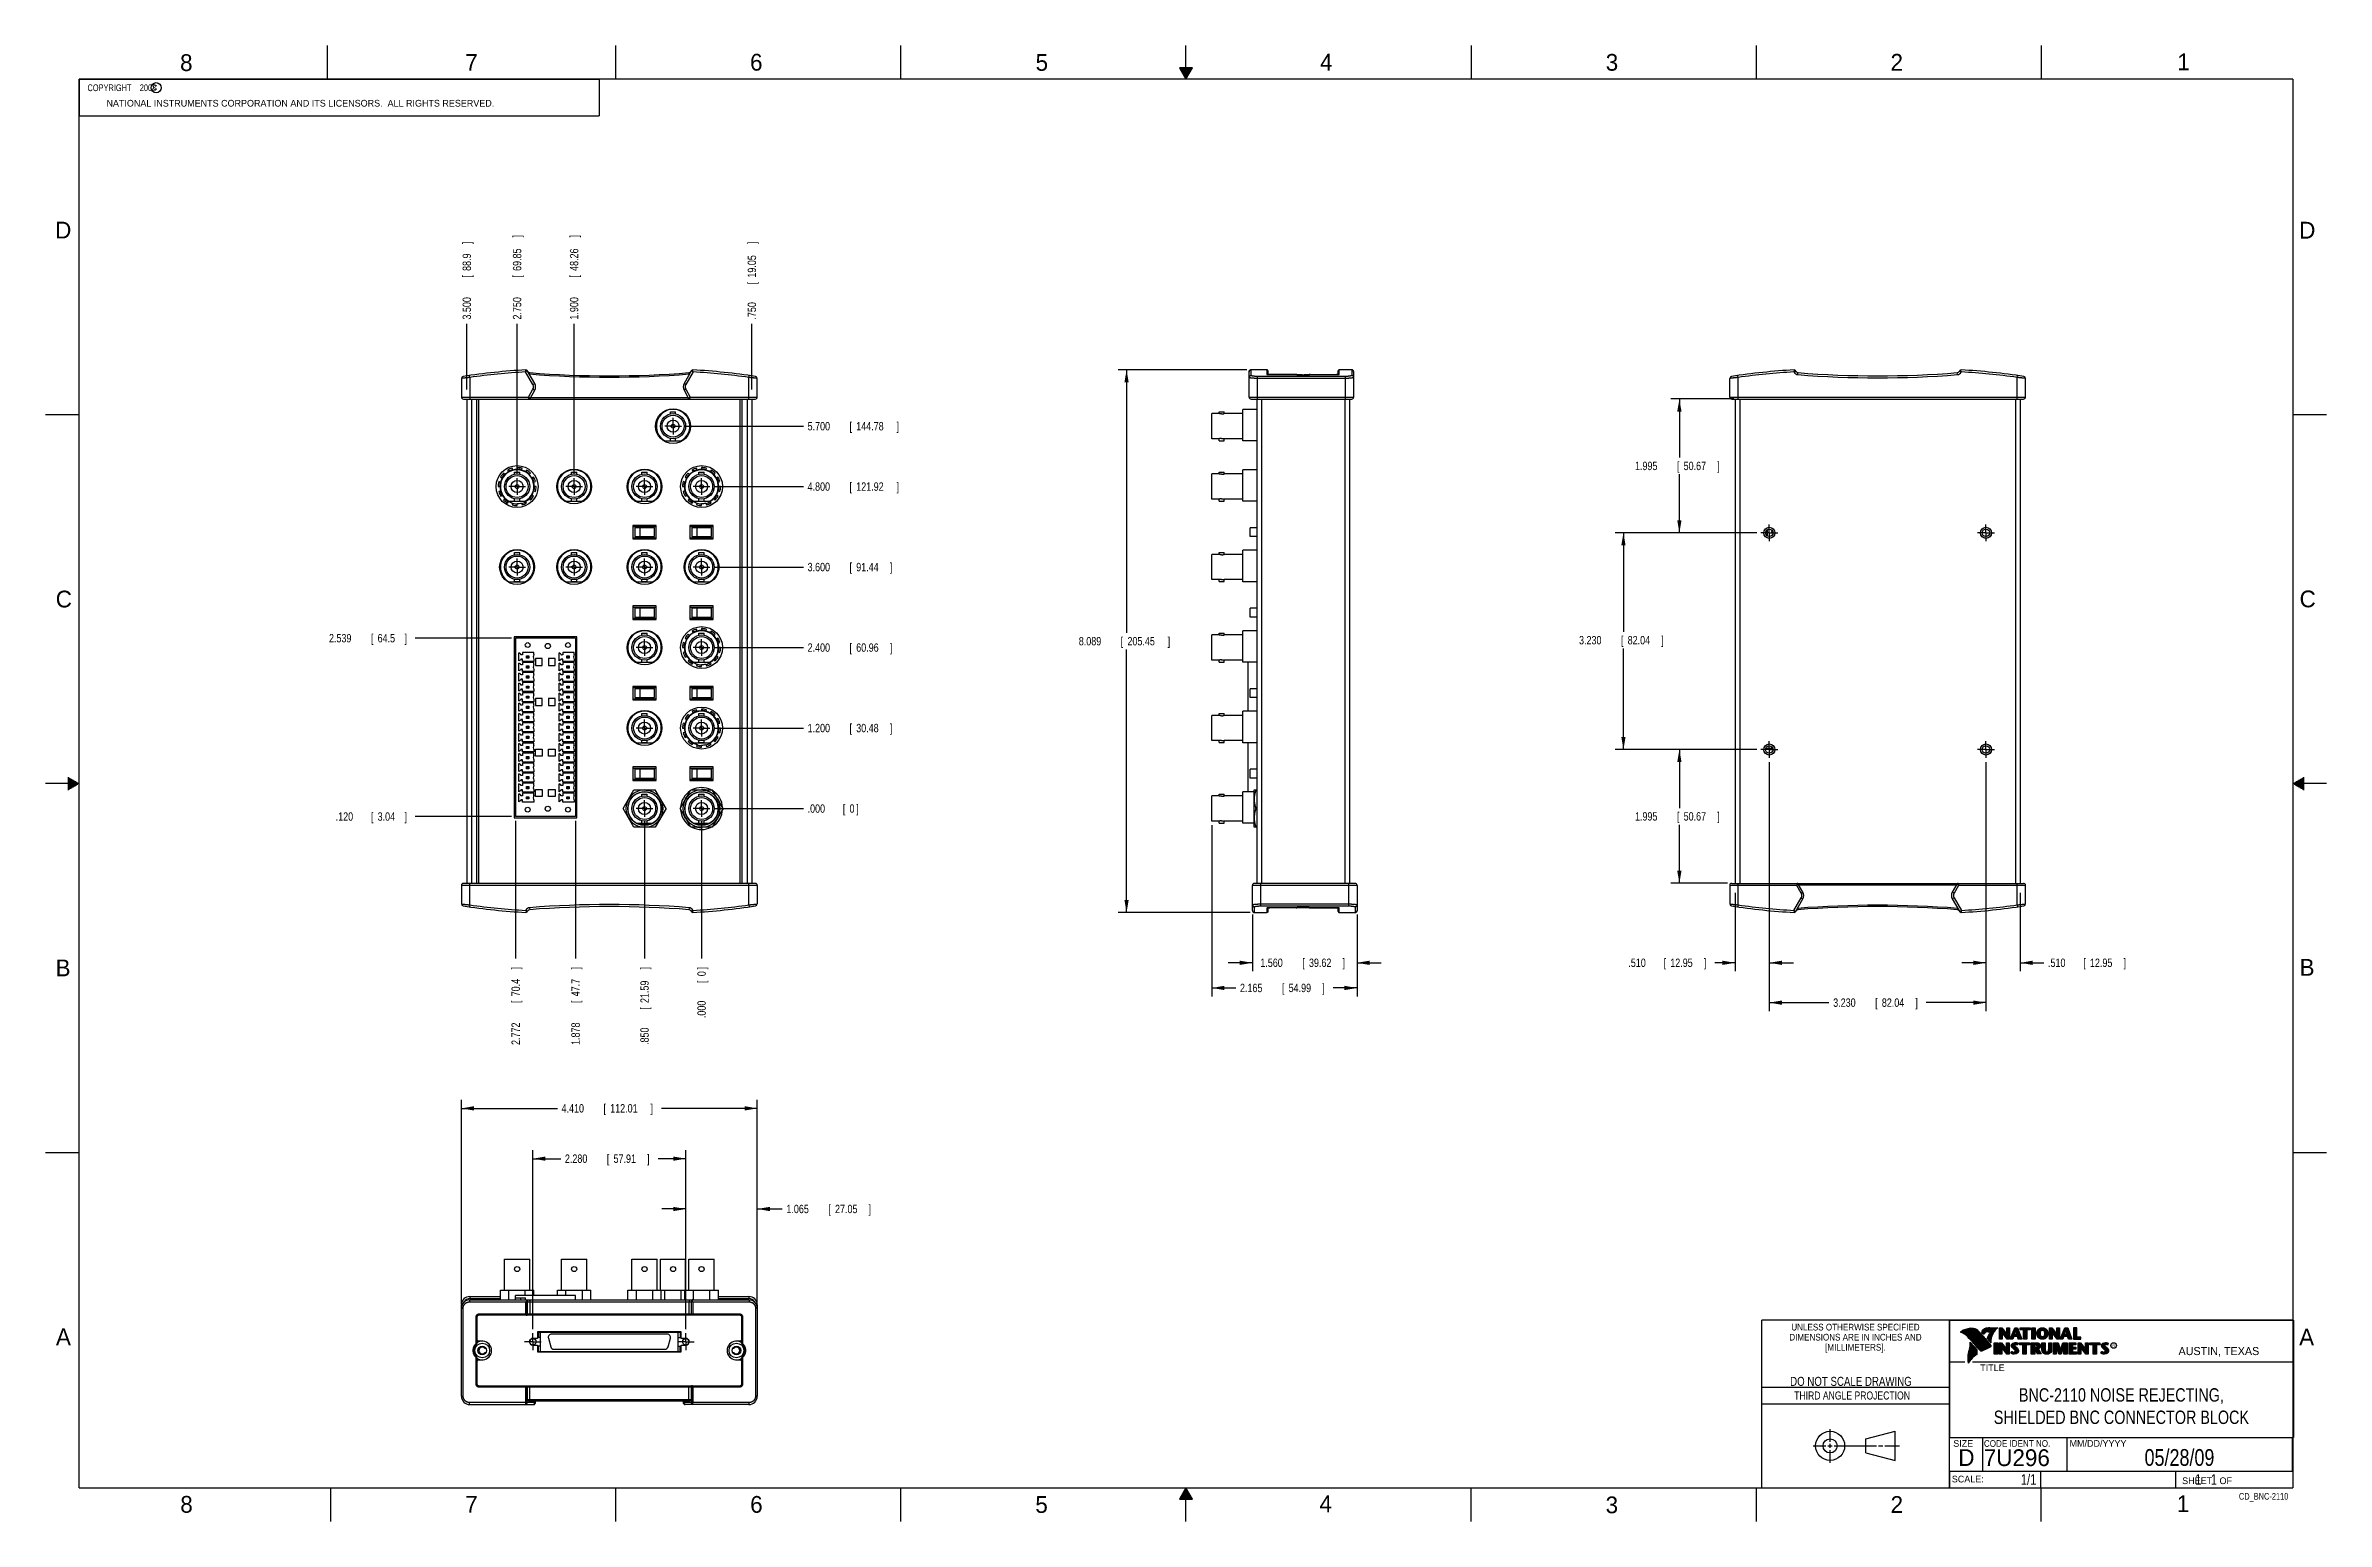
# Model space of a CAD drawing. Header units: inches. Extents: x 0 to 34, y 0 to 22.
import ezdxf
from ezdxf.enums import TextEntityAlignment as Align

# ---------------------------------------------------------------- set-up
doc = ezdxf.new("R2010")
doc.units = ezdxf.units.IN
doc.header["$LTSCALE"] = 1.87
doc.header["$MEASUREMENT"] = 0
doc.linetypes.add('CENTER', pattern=[0.6, 0.375, -0.075, 0.075, -0.075])
doc.layers.get('0').update_dxf_attribs({"linetype": 'CONTINUOUS'})
doc.layers.add('DEFAULT_1', color=7, linetype='CENTER')
doc.layers.add('DIMENSIONS', color=7, linetype='CONTINUOUS')
doc.styles.get("Standard").update_dxf_attribs({"font": 'txt', "width": 0.8})
doc.dimstyles.new('DIMSTYLE_1', dxfattribs={"dimtxt": 0.125, "dimasz": 0.1875, "dimexe": 0.18, "dimexo": 0.0625, "dimgap": 0.09, "dimtad": 0, "dimtih": 1, "dimtoh": 1, "dimdec": 3, "dimzin": 4, "dimdsep": 46, "dimtxsty": 'STANDARD', "dimblk": '_FILLED', "dimblk1": '_FILLED', "dimblk2": '_FILLED', "dimcen": 0.09, "dimadec": 0, "dimazin": 0, "dimtp": 0.01, "dimtm": 0.01, "dimtfac": 1, "dimtdec": 3, "dimtofl": 0, "dimtmove": 0, "dimatfit": 3, "dimldrblk": '_FILLED', "dimfxl": 1, "dimtolj": 1, "dimtzin": 4, "dimarcsym": 0})
doc.dimstyles.new('DIMSTYLE_2', dxfattribs={"dimtxt": 0.125, "dimasz": 0.1875, "dimexe": 0.18, "dimexo": 0.0625, "dimgap": 0.09, "dimtad": 0, "dimtih": 1, "dimtoh": 1, "dimdec": 3, "dimzin": 4, "dimdsep": 46, "dimtxsty": 'STANDARD', "dimblk": '_FILLED', "dimblk1": '_FILLED', "dimblk2": '_FILLED', "dimcen": 0.09, "dimadec": 0, "dimazin": 0, "dimtp": 0.01, "dimtm": 0.01, "dimtfac": 1, "dimtdec": 3, "dimtofl": 0, "dimtmove": 0, "dimatfit": 3, "dimldrblk": '_FILLED', "dimfxl": 1, "dimtolj": 1, "dimtzin": 4, "dimarcsym": 0})

msp = doc.modelspace()

# ---------------------------------------------------------------- texts
at = {"color": 2, "linetype": 'CONTINUOUS'}
for s, height, p in [('8', 0.25, (2.0046, 21.6213)), ('7', 0.25, (6.2556, 21.6243)), ('6', 0.25, (10.5012, 21.6272)), ('5', 0.25, (14.7577, 21.6247)), ('4', 0.25, (18.9977, 21.6277)), ('3', 0.25, (23.257, 21.6259)), ('2', 0.25, (27.5025, 21.6262)), ('1', 0.25, (31.7781, 21.6326)), ('NATIONAL INSTRUMENTS CORPORATION AND ITS LICENSORS.  ALL RIGHTS RESERVED.', 0.1, (0.9071, 21.0911)), ('c', 0.1, (1.599, 21.3388)), ('D', 0.25, (0.1424, 19.125)), ('D', 0.25, (33.5947, 19.1236)), ('C', 0.25, (0.1508, 13.6246)), ('C', 0.25, (33.6004, 13.6267)), ('B', 0.25, (0.1484, 8.1257)), ('B', 0.25, (33.6006, 8.1345)), ('A', 0.25, (0.1541, 2.6261)), ('A', 0.25, (33.5939, 2.6228)), ('R', 0.042, (30.8076, 2.5994)), ('AUSTIN, TEXAS', 0.12, (31.7957, 2.479)), ('TITLE', 0.1, (28.8397, 2.2397)), ('SIZE', 0.1, (28.4379, 1.1118)), ('MM/DD/YYYY', 0.1, (30.1721, 1.1121)), ('SCALE:', 0.1, (28.4164, 0.5806)), ('8', 0.25, (2.0074, 0.1291)), ('7', 0.25, (6.2553, 0.1287)), ('6', 0.25, (10.5033, 0.1284)), ('5', 0.25, (14.754, 0.1262)), ('4', 0.25, (18.9884, 0.1369)), ('3', 0.25, (23.2555, 0.121)), ('2', 0.25, (27.5035, 0.1263)), ('1', 0.25, (31.7706, 0.139)), ('SHEET   OF', 0.1, (31.8499, 0.5557))]:
    msp.add_text(s, height=height, dxfattribs=at).set_placement(p)
for s, height, width, p in [('DIMENSIONS ARE IN INCHES AND', 0.1, 0.9, (26.9799, 2.6959)), ('UNLESS OTHERWISE SPECIFIED', 0.1, 0.9, (26.9799, 2.8459)), ('[MILLIMETERS].', 0.1, 0.9, (26.9799, 2.5459)), ('THIRD ANGLE PROJECTION', 0.12, 0.8, (26.9296, 1.8168))]:
    msp.add_text(s, height=height, dxfattribs=dict(at, width=width)).set_placement(p, align=Align.CENTER)
at = {"color": 7, "linetype": 'CONTINUOUS', "width": 0.8}
for s, height, p in [('DO NOT SCALE DRAWING', 0.135, (26.9127, 2.0199)), ('05/28/09', 0.25, (31.81, 0.828))]:
    msp.add_text(s, height=height, dxfattribs=at).set_placement(p, align=Align.CENTER)
at = {"color": 7, "linetype": 'CONTINUOUS'}
for s, p in [('D  ', (28.5128, 0.8264)), ('7U296', (28.8928, 0.8245))]:
    msp.add_text(s, height=0.25, dxfattribs=at).set_placement(p)
at = {"color": 2, "linetype": 'CONTINUOUS', "width": 0.9}
msp.add_text('CODE IDENT NO.', height=0.1, dxfattribs=at).set_placement((28.8949, 1.1115))
at = {"color": 7, "linetype": 'CONTINUOUS', "width": 0.8}
msp.add_text('1/1', height=0.15625, dxfattribs=at).set_placement((29.677, 0.5469), align=Align.RIGHT)
at = {"color": 2, "linetype": 'CONTINUOUS', "width": 0.8}
msp.add_text('CD_BNC-2110', height=0.1, dxfattribs=at).set_placement((33.4328, 0.3236), align=Align.RIGHT)
at = {"color": 2, "linetype": 'CONTINUOUS', "insert": (0.5625, 21.4219), "char_height": 0.1, "width": 1.52, "attachment_point": 1}
msp.add_mtext('  COPYRIGHT    2008', dxfattribs=at)
at = {"color": 7, "linetype": 'CONTINUOUS'}
for s, insert, char_height, width, attachment_point in [('BNC-2110 NOISE REJECTING, \\PSHIELDED BNC CONNECTOR BLOCK', (30.9443, 1.9853), 0.2, 4.48, 2), ('     1   1', (31.8125, 0.7031), 0.15625, 1.25, 1)]:
    msp.add_mtext(s, dxfattribs=dict(at, insert=insert, char_height=char_height, width=width, attachment_point=attachment_point))

# ---------------------------------------------------------------- blocks, each defined once
blk = doc.blocks.new('_FILLED')
at = {"color": 0, "linetype": 'BYBLOCK'}
blk.add_solid([(0, 0), (-1, 0.17), (-1, -0.17)], dxfattribs=at)
blk = doc.blocks.new('*D0')
at = {"layer": 'DIMENSIONS', "color": 2, "linetype": 'CONTINUOUS'}
for p, q in [((17.99, 9.045), (17.99, 8.202)), ((19.55, 9.045), (19.55, 8.202)), ((17.99, 8.327), (17.63, 8.327)), ((19.55, 8.327), (19.91, 8.327))]:
    blk.add_line(p, q, dxfattribs=at)
at = {"layer": 'DIMENSIONS', "color": 2, "linetype": 'CONTINUOUS', "xscale": 0.1875, "yscale": 0.1875, "zscale": 0.1875}
blk.add_blockref('_FILLED', (17.99, 8.327), dxfattribs=at)
at = {"layer": 'DIMENSIONS', "color": 2, "linetype": 'CONTINUOUS', "xscale": 0.1875, "yscale": 0.1875, "zscale": 0.1875, "rotation": 180}
blk.add_blockref('_FILLED', (19.55, 8.327), dxfattribs=at)
at = {"layer": 'DIMENSIONS', "color": 2, "linetype": 'CONTINUOUS', "width": 0.8}
for s, p in [('1.560', (18.108, 8.265)), ('[', (18.733, 8.265)), ('39.62', (18.833, 8.265)), (']', (19.333, 8.265))]:
    blk.add_text(s, height=0.125, dxfattribs=at).set_placement(p)
blk = doc.blocks.new('*D1')
at = {"layer": 'DIMENSIONS', "color": 2, "linetype": 'CONTINUOUS'}
for p, q in [((17.385, 10.377), (17.385, 7.827)), ((19.55, 9.045), (19.55, 7.827)), ((17.385, 7.952), (17.743, 7.952)), ((19.55, 7.952), (19.193, 7.952))]:
    blk.add_line(p, q, dxfattribs=at)
at = {"layer": 'DIMENSIONS', "color": 2, "linetype": 'CONTINUOUS', "xscale": 0.1875, "yscale": 0.1875, "zscale": 0.1875, "rotation": 180}
blk.add_blockref('_FILLED', (17.385, 7.952), dxfattribs=at)
at = {"layer": 'DIMENSIONS', "color": 2, "linetype": 'CONTINUOUS', "xscale": 0.1875, "yscale": 0.1875, "zscale": 0.1875}
blk.add_blockref('_FILLED', (19.55, 7.952), dxfattribs=at)
at = {"layer": 'DIMENSIONS', "color": 2, "linetype": 'CONTINUOUS', "width": 0.8}
for s, p in [('2.165', (17.805, 7.89)), ('[', (18.43, 7.89)), ('54.99', (18.53, 7.89)), (']', (19.03, 7.89))]:
    blk.add_text(s, height=0.125, dxfattribs=at).set_placement(p)
blk = doc.blocks.new('*D2')
at = {"layer": 'DIMENSIONS', "color": 2, "linetype": 'CONTINUOUS'}
for p, q in [((17.908, 17.166), (15.989, 17.166)), ((16.114, 17.166), (16.114, 13.247)), ((16.114, 9.077), (16.114, 12.997)), ((17.958, 9.077), (15.989, 9.077))]:
    blk.add_line(p, q, dxfattribs=at)
at = {"layer": 'DIMENSIONS', "color": 2, "linetype": 'CONTINUOUS', "xscale": 0.1875, "yscale": 0.1875, "zscale": 0.1875}
for p, rotation in [((16.114, 17.166), 90), ((16.114, 9.077), 270)]:
    blk.add_blockref('_FILLED', p, dxfattribs=dict(at, rotation=rotation))
at = {"layer": 'DIMENSIONS', "color": 2, "linetype": 'CONTINUOUS', "width": 0.8}
for s, p in [('8.089', (15.402, 13.059)), ('[', (16.027, 13.059)), ('205.45', (16.127, 13.059)), (']', (16.727, 13.059))]:
    blk.add_text(s, height=0.125, dxfattribs=at).set_placement(p)
blk = doc.blocks.new('*D3')
at = {"layer": 'DIMENSIONS', "color": 2, "linetype": 'CONTINUOUS'}
for p, q in [((25.695, 11.319), (25.695, 8.202)), ((25.185, 9.369), (25.185, 8.202)), ((25.185, 8.327), (24.882, 8.327)), ((25.695, 8.327), (26.055, 8.327))]:
    blk.add_line(p, q, dxfattribs=at)
at = {"layer": 'DIMENSIONS', "color": 2, "linetype": 'CONTINUOUS', "xscale": 0.1875, "yscale": 0.1875, "zscale": 0.1875}
blk.add_blockref('_FILLED', (25.185, 8.327), dxfattribs=at)
at = {"layer": 'DIMENSIONS', "color": 2, "linetype": 'CONTINUOUS', "xscale": 0.1875, "yscale": 0.1875, "zscale": 0.1875, "rotation": 180}
blk.add_blockref('_FILLED', (25.695, 8.327), dxfattribs=at)
at = {"layer": 'DIMENSIONS', "color": 2, "linetype": 'CONTINUOUS', "width": 0.8}
for s, p in [('.510', (23.594, 8.265)), ('[', (24.119, 8.265)), ('12.95', (24.219, 8.265)), (']', (24.719, 8.265))]:
    blk.add_text(s, height=0.125, dxfattribs=at).set_placement(p)
blk = doc.blocks.new('*D4')
at = {"layer": 'DIMENSIONS', "color": 2, "linetype": 'CONTINUOUS'}
for p, q in [((25.695, 11.319), (25.695, 7.608)), ((28.925, 11.319), (28.925, 7.608)), ((25.695, 7.733), (26.585, 7.733)), ((28.925, 7.733), (28.035, 7.733))]:
    blk.add_line(p, q, dxfattribs=at)
at = {"layer": 'DIMENSIONS', "color": 2, "linetype": 'CONTINUOUS', "xscale": 0.1875, "yscale": 0.1875, "zscale": 0.1875, "rotation": 180}
blk.add_blockref('_FILLED', (25.695, 7.733), dxfattribs=at)
at = {"layer": 'DIMENSIONS', "color": 2, "linetype": 'CONTINUOUS', "xscale": 0.1875, "yscale": 0.1875, "zscale": 0.1875}
blk.add_blockref('_FILLED', (28.925, 7.733), dxfattribs=at)
at = {"layer": 'DIMENSIONS', "color": 2, "linetype": 'CONTINUOUS', "width": 0.8}
for s, p in [('3.230', (26.648, 7.671)), ('[', (27.273, 7.671)), ('82.04', (27.373, 7.671)), (']', (27.873, 7.671))]:
    blk.add_text(s, height=0.125, dxfattribs=at).set_placement(p)
blk = doc.blocks.new('*D5')
at = {"layer": 'DIMENSIONS', "color": 2, "linetype": 'CONTINUOUS'}
for p, q in [((25.508, 11.507), (24.23, 11.507)), ((24.355, 11.507), (24.355, 10.634)), ((24.355, 9.512), (24.355, 10.384)), ((25.073, 9.512), (24.23, 9.512))]:
    blk.add_line(p, q, dxfattribs=at)
at = {"layer": 'DIMENSIONS', "color": 2, "linetype": 'CONTINUOUS', "xscale": 0.1875, "yscale": 0.1875, "zscale": 0.1875}
for p, rotation in [((24.355, 11.507), 90), ((24.355, 9.512), 270)]:
    blk.add_blockref('_FILLED', p, dxfattribs=dict(at, rotation=rotation))
at = {"layer": 'DIMENSIONS', "color": 2, "linetype": 'CONTINUOUS', "width": 0.8}
for s, p in [('1.995', (23.693, 10.447)), ('[', (24.318, 10.447)), ('50.67', (24.418, 10.447)), (']', (24.918, 10.447))]:
    blk.add_text(s, height=0.125, dxfattribs=at).set_placement(p)
blk = doc.blocks.new('*D6')
at = {"layer": 'DIMENSIONS', "color": 2, "linetype": 'CONTINUOUS'}
for p, q in [((25.508, 14.737), (23.396, 14.737)), ((23.521, 14.737), (23.521, 13.262)), ((23.521, 11.507), (23.521, 13.012)), ((25.508, 11.507), (23.396, 11.507))]:
    blk.add_line(p, q, dxfattribs=at)
at = {"layer": 'DIMENSIONS', "color": 2, "linetype": 'CONTINUOUS', "xscale": 0.1875, "yscale": 0.1875, "zscale": 0.1875}
for p, rotation in [((23.521, 14.737), 90), ((23.521, 11.507), 270)]:
    blk.add_blockref('_FILLED', p, dxfattribs=dict(at, rotation=rotation))
at = {"layer": 'DIMENSIONS', "color": 2, "linetype": 'CONTINUOUS', "width": 0.8}
for s, p in [('3.230', (22.859, 13.074)), ('[', (23.484, 13.074)), ('82.04', (23.584, 13.074)), (']', (24.084, 13.074))]:
    blk.add_text(s, height=0.125, dxfattribs=at).set_placement(p)
blk = doc.blocks.new('*D7')
at = {"layer": 'DIMENSIONS', "color": 2, "linetype": 'CONTINUOUS'}
for p, q in [((25.168, 16.732), (24.23, 16.732)), ((24.355, 16.732), (24.355, 15.859)), ((24.355, 14.737), (24.355, 15.609)), ((25.508, 14.737), (24.23, 14.737))]:
    blk.add_line(p, q, dxfattribs=at)
at = {"layer": 'DIMENSIONS', "color": 2, "linetype": 'CONTINUOUS', "xscale": 0.1875, "yscale": 0.1875, "zscale": 0.1875}
for p, rotation in [((24.355, 16.732), 90), ((24.355, 14.737), 270)]:
    blk.add_blockref('_FILLED', p, dxfattribs=dict(at, rotation=rotation))
at = {"layer": 'DIMENSIONS', "color": 2, "linetype": 'CONTINUOUS', "width": 0.8}
for s, p in [('1.995', (23.693, 15.672)), ('[', (24.318, 15.672)), ('50.67', (24.418, 15.672)), (']', (24.918, 15.672))]:
    blk.add_text(s, height=0.125, dxfattribs=at).set_placement(p)
blk = doc.blocks.new('*D8')
at = {"layer": 'DIMENSIONS', "color": 2, "linetype": 'CONTINUOUS'}
for p, q in [((28.925, 11.319), (28.925, 8.202)), ((29.435, 9.369), (29.435, 8.202)), ((28.925, 8.327), (28.565, 8.327)), ((29.435, 8.327), (29.788, 8.327))]:
    blk.add_line(p, q, dxfattribs=at)
at = {"layer": 'DIMENSIONS', "color": 2, "linetype": 'CONTINUOUS', "xscale": 0.1875, "yscale": 0.1875, "zscale": 0.1875}
blk.add_blockref('_FILLED', (28.925, 8.327), dxfattribs=at)
at = {"layer": 'DIMENSIONS', "color": 2, "linetype": 'CONTINUOUS', "xscale": 0.1875, "yscale": 0.1875, "zscale": 0.1875, "rotation": 180}
blk.add_blockref('_FILLED', (29.435, 8.327), dxfattribs=at)
at = {"layer": 'DIMENSIONS', "color": 2, "linetype": 'CONTINUOUS', "width": 0.8}
for s, p in [('.510', (29.85, 8.265)), ('[', (30.375, 8.265)), ('12.95', (30.475, 8.265)), (']', (30.975, 8.265))]:
    blk.add_text(s, height=0.125, dxfattribs=at).set_placement(p)
blk = doc.blocks.new('*D9')
at = {"layer": 'DIMENSIONS', "color": 2, "linetype": 'CONTINUOUS'}
blk.add_line((9.966, 11.827), (11.296, 11.827), dxfattribs=at)
at = {"layer": 'DIMENSIONS', "color": 2, "linetype": 'CONTINUOUS', "width": 0.8}
for s, p in [('1.200', (11.359, 11.764)), ('[', (11.984, 11.764)), ('30.48', (12.084, 11.764)), (']', (12.584, 11.764))]:
    blk.add_text(s, height=0.125, dxfattribs=at).set_placement(p)
blk = doc.blocks.new('*D10')
at = {"layer": 'DIMENSIONS', "color": 2, "linetype": 'CONTINUOUS'}
blk.add_line((8.929, 10.439), (8.929, 8.39), dxfattribs=at)
at = {"layer": 'DIMENSIONS', "color": 2, "linetype": 'CONTINUOUS', "width": 0.8}
for s, p in [(']', (8.991, 8.227)), ('21.59', (8.991, 7.727)), ('[', (8.991, 7.627)), ('.850', (8.991, 7.102))]:
    blk.add_text(s, height=0.125, rotation=90, dxfattribs=at).set_placement(p)
blk = doc.blocks.new('*D11')
at = {"layer": 'DIMENSIONS', "color": 2, "linetype": 'CONTINUOUS'}
blk.add_line((9.966, 10.627), (11.296, 10.627), dxfattribs=at)
at = {"layer": 'DIMENSIONS', "color": 2, "linetype": 'CONTINUOUS', "width": 0.8}
for s, p in [('.000', (11.359, 10.564)), ('[', (11.884, 10.564)), ('0', (11.984, 10.564)), (']', (12.084, 10.564))]:
    blk.add_text(s, height=0.125, dxfattribs=at).set_placement(p)
blk = doc.blocks.new('*D12')
at = {"layer": 'DIMENSIONS', "color": 2, "linetype": 'CONTINUOUS'}
blk.add_line((9.779, 10.439), (9.779, 8.39), dxfattribs=at)
at = {"layer": 'DIMENSIONS', "color": 2, "linetype": 'CONTINUOUS', "width": 0.8}
for s, p in [(']', (9.841, 8.227)), ('0', (9.841, 8.127)), ('[', (9.841, 8.027)), ('.000', (9.841, 7.502))]:
    blk.add_text(s, height=0.125, rotation=90, dxfattribs=at).set_placement(p)
blk = doc.blocks.new('*D13')
at = {"layer": 'DIMENSIONS', "color": 2, "linetype": 'CONTINUOUS'}
blk.add_line((9.966, 13.027), (11.296, 13.027), dxfattribs=at)
at = {"layer": 'DIMENSIONS', "color": 2, "linetype": 'CONTINUOUS', "width": 0.8}
for s, p in [('2.400', (11.359, 12.964)), ('[', (11.984, 12.964)), ('60.96', (12.084, 12.964)), (']', (12.584, 12.964))]:
    blk.add_text(s, height=0.125, dxfattribs=at).set_placement(p)
blk = doc.blocks.new('*D14')
at = {"layer": 'DIMENSIONS', "color": 2, "linetype": 'CONTINUOUS'}
blk.add_line((9.966, 14.227), (11.296, 14.227), dxfattribs=at)
at = {"layer": 'DIMENSIONS', "color": 2, "linetype": 'CONTINUOUS', "width": 0.8}
for s, p in [('3.600', (11.359, 14.164)), ('[', (11.984, 14.164)), ('91.44', (12.084, 14.164)), (']', (12.584, 14.164))]:
    blk.add_text(s, height=0.125, dxfattribs=at).set_placement(p)
blk = doc.blocks.new('*D15')
at = {"layer": 'DIMENSIONS', "color": 2, "linetype": 'CONTINUOUS'}
blk.add_line((9.966, 15.427), (11.296, 15.427), dxfattribs=at)
at = {"layer": 'DIMENSIONS', "color": 2, "linetype": 'CONTINUOUS', "width": 0.8}
for s, p in [('4.800', (11.359, 15.364)), ('[', (11.984, 15.364)), ('121.92', (12.084, 15.364)), (']', (12.684, 15.364))]:
    blk.add_text(s, height=0.125, dxfattribs=at).set_placement(p)
blk = doc.blocks.new('*D16')
at = {"layer": 'DIMENSIONS', "color": 2, "linetype": 'CONTINUOUS'}
blk.add_line((9.541, 16.327), (11.296, 16.327), dxfattribs=at)
at = {"layer": 'DIMENSIONS', "color": 2, "linetype": 'CONTINUOUS', "width": 0.8}
for s, p in [('5.700', (11.359, 16.264)), ('[', (11.984, 16.264)), ('144.78', (12.084, 16.264)), (']', (12.684, 16.264))]:
    blk.add_text(s, height=0.125, dxfattribs=at).set_placement(p)
blk = doc.blocks.new('*D17')
at = {"layer": 'DIMENSIONS', "color": 2, "linetype": 'CONTINUOUS'}
blk.add_line((7.879, 15.614), (7.879, 17.854), dxfattribs=at)
at = {"layer": 'DIMENSIONS', "color": 2, "linetype": 'CONTINUOUS', "width": 0.8}
for s, p in [(']', (7.941, 19.141)), ('48.26', (7.941, 18.641)), ('[', (7.941, 18.541)), ('1.900', (7.941, 17.916))]:
    blk.add_text(s, height=0.125, rotation=90, dxfattribs=at).set_placement(p)
blk = doc.blocks.new('*D18')
at = {"layer": 'DIMENSIONS', "color": 2, "linetype": 'CONTINUOUS'}
blk.add_line((7.029, 15.614), (7.029, 17.854), dxfattribs=at)
at = {"layer": 'DIMENSIONS', "color": 2, "linetype": 'CONTINUOUS', "width": 0.8}
for s, p in [(']', (7.091, 19.141)), ('69.85', (7.091, 18.641)), ('[', (7.091, 18.541)), ('2.750', (7.091, 17.916))]:
    blk.add_text(s, height=0.125, rotation=90, dxfattribs=at).set_placement(p)
blk = doc.blocks.new('*D19')
at = {"layer": 'DIMENSIONS', "color": 2, "linetype": 'CONTINUOUS'}
blk.add_line((10.529, 16.874), (10.529, 17.854), dxfattribs=at)
at = {"layer": 'DIMENSIONS', "color": 2, "linetype": 'CONTINUOUS', "width": 0.8}
for s, p in [(']', (10.591, 19.041)), ('19.05', (10.591, 18.541)), ('[', (10.591, 18.441)), ('.750', (10.591, 17.916))]:
    blk.add_text(s, height=0.125, rotation=90, dxfattribs=at).set_placement(p)
blk = doc.blocks.new('*D20')
at = {"layer": 'DIMENSIONS', "color": 2, "linetype": 'CONTINUOUS'}
blk.add_line((6.279, 16.874), (6.279, 17.854), dxfattribs=at)
at = {"layer": 'DIMENSIONS', "color": 2, "linetype": 'CONTINUOUS', "width": 0.8}
for s, p in [(']', (6.341, 19.041)), ('88.9', (6.341, 18.641)), ('[', (6.341, 18.541)), ('3.500', (6.341, 17.916))]:
    blk.add_text(s, height=0.125, rotation=90, dxfattribs=at).set_placement(p)
blk = doc.blocks.new('*D21')
at = {"layer": 'DIMENSIONS', "color": 2, "linetype": 'CONTINUOUS'}
blk.add_line((7.901, 10.445), (7.901, 8.39), dxfattribs=at)
at = {"layer": 'DIMENSIONS', "color": 2, "linetype": 'CONTINUOUS', "width": 0.8}
for s, p in [(']', (7.963, 8.227)), ('47.7', (7.963, 7.827)), ('[', (7.963, 7.727)), ('1.878', (7.963, 7.102))]:
    blk.add_text(s, height=0.125, rotation=90, dxfattribs=at).set_placement(p)
blk = doc.blocks.new('*D22')
at = {"layer": 'DIMENSIONS', "color": 2, "linetype": 'CONTINUOUS'}
blk.add_line((7.007, 10.445), (7.007, 8.39), dxfattribs=at)
at = {"layer": 'DIMENSIONS', "color": 2, "linetype": 'CONTINUOUS', "width": 0.8}
for s, p in [(']', (7.07, 8.227)), ('70.4', (7.07, 7.827)), ('[', (7.07, 7.727)), ('2.772', (7.07, 7.102))]:
    blk.add_text(s, height=0.125, rotation=90, dxfattribs=at).set_placement(p)
blk = doc.blocks.new('*D23')
at = {"layer": 'DIMENSIONS', "color": 2, "linetype": 'CONTINUOUS'}
blk.add_line((6.945, 10.507), (5.511, 10.507), dxfattribs=at)
at = {"layer": 'DIMENSIONS', "color": 2, "linetype": 'CONTINUOUS', "width": 0.8}
for s, p in [('.120', (4.324, 10.445)), ('[', (4.849, 10.445)), ('3.04', (4.949, 10.445)), (']', (5.349, 10.445))]:
    blk.add_text(s, height=0.125, dxfattribs=at).set_placement(p)
blk = doc.blocks.new('*D24')
at = {"layer": 'DIMENSIONS', "color": 2, "linetype": 'CONTINUOUS'}
blk.add_line((6.945, 13.166), (5.511, 13.166), dxfattribs=at)
at = {"layer": 'DIMENSIONS', "color": 2, "linetype": 'CONTINUOUS', "width": 0.8}
for s, p in [('2.539', (4.224, 13.104)), ('[', (4.849, 13.104)), ('64.5', (4.949, 13.104)), (']', (5.349, 13.104))]:
    blk.add_text(s, height=0.125, dxfattribs=at).set_placement(p)
blk = doc.blocks.new('*D25')
at = {"layer": 'DIMENSIONS', "color": 2, "linetype": 'CONTINUOUS'}
for p, q in [((6.199, 3.24), (6.199, 6.282)), ((6.199, 6.157), (7.629, 6.157)), ((10.609, 6.157), (9.179, 6.157)), ((10.609, 3.24), (10.609, 6.282))]:
    blk.add_line(p, q, dxfattribs=at)
at = {"layer": 'DIMENSIONS', "color": 2, "linetype": 'CONTINUOUS', "xscale": 0.1875, "yscale": 0.1875, "zscale": 0.1875, "rotation": 180}
blk.add_blockref('_FILLED', (6.199, 6.157), dxfattribs=at)
at = {"layer": 'DIMENSIONS', "color": 2, "linetype": 'CONTINUOUS', "xscale": 0.1875, "yscale": 0.1875, "zscale": 0.1875}
blk.add_blockref('_FILLED', (10.609, 6.157), dxfattribs=at)
at = {"layer": 'DIMENSIONS', "color": 2, "linetype": 'CONTINUOUS', "width": 0.8}
for s, p in [('4.410', (7.691, 6.095)), ('[', (8.316, 6.095)), ('112.01', (8.416, 6.095)), (']', (9.016, 6.095))]:
    blk.add_text(s, height=0.125, dxfattribs=at).set_placement(p)
blk = doc.blocks.new('*D26')
at = {"layer": 'DIMENSIONS', "color": 2, "linetype": 'CONTINUOUS'}
for p, q in [((9.544, 2.866), (9.544, 4.782)), ((10.609, 3.24), (10.609, 4.782)), ((9.544, 4.657), (9.184, 4.657)), ((10.609, 4.657), (10.981, 4.657))]:
    blk.add_line(p, q, dxfattribs=at)
at = {"layer": 'DIMENSIONS', "color": 2, "linetype": 'CONTINUOUS', "xscale": 0.1875, "yscale": 0.1875, "zscale": 0.1875}
blk.add_blockref('_FILLED', (9.544, 4.657), dxfattribs=at)
at = {"layer": 'DIMENSIONS', "color": 2, "linetype": 'CONTINUOUS', "xscale": 0.1875, "yscale": 0.1875, "zscale": 0.1875, "rotation": 180}
blk.add_blockref('_FILLED', (10.609, 4.657), dxfattribs=at)
at = {"layer": 'DIMENSIONS', "color": 2, "linetype": 'CONTINUOUS', "width": 0.8}
for s, p in [('1.065', (11.043, 4.595)), ('[', (11.668, 4.595)), ('27.05', (11.768, 4.595)), (']', (12.268, 4.595))]:
    blk.add_text(s, height=0.125, dxfattribs=at).set_placement(p)
blk = doc.blocks.new('*D27')
at = {"layer": 'DIMENSIONS', "color": 2, "linetype": 'CONTINUOUS'}
for p, q in [((7.264, 2.866), (7.264, 5.532)), ((9.544, 2.866), (9.544, 5.532)), ((7.264, 5.407), (7.679, 5.407)), ((9.544, 5.407), (9.129, 5.407))]:
    blk.add_line(p, q, dxfattribs=at)
at = {"layer": 'DIMENSIONS', "color": 2, "linetype": 'CONTINUOUS', "xscale": 0.1875, "yscale": 0.1875, "zscale": 0.1875, "rotation": 180}
blk.add_blockref('_FILLED', (7.264, 5.407), dxfattribs=at)
at = {"layer": 'DIMENSIONS', "color": 2, "linetype": 'CONTINUOUS', "xscale": 0.1875, "yscale": 0.1875, "zscale": 0.1875}
blk.add_blockref('_FILLED', (9.544, 5.407), dxfattribs=at)
at = {"layer": 'DIMENSIONS', "color": 2, "linetype": 'CONTINUOUS', "width": 0.8}
for s, p in [('2.280', (7.741, 5.345)), ('[', (8.366, 5.345)), ('57.91', (8.466, 5.345)), (']', (8.966, 5.345))]:
    blk.add_text(s, height=0.125, dxfattribs=at).set_placement(p)

# ---------------------------------------------------------------- dimensions: what is measured, and where the dimension line sits
at = {"layer": 'DIMENSIONS', "color": 2, "linetype": 'CONTINUOUS'}
for feature_location, offset, dtype, origin, picture, middle in [((6.2786, 16.8742), (0, 0.9793), 1, (9.7786, 16.8117), '*D20', (6.2786, 18.5285)), ((7.0286, 15.6143), (0, 2.2392), 1, (9.7786, 15.5518), '*D18', (7.0286, 18.5785)), ((7.8786, 15.6143), (0, 2.2392), 1, (9.7786, 15.5518), '*D17', (7.8786, 18.5785)), ((10.5286, 16.8742), (0, 0.9793), 1, (9.7786, 16.8117), '*D19', (10.5286, 18.5285)), ((9.5412, 16.3267), (1.7549, 0), 0, (9.4787, 10.6267), '*D16', (12.0711, 16.3267)), ((9.9662, 15.4267), (1.3299, 0), 0, (9.9037, 10.6267), '*D15', (12.0711, 15.4267)), ((9.9662, 14.2267), (1.3299, 0), 0, (9.9037, 10.6267), '*D14', (12.0211, 14.2267)), ((6.9446, 13.1661), (-1.4335, 0), 0, (7.0071, 10.6267), '*D24', (4.8361, 13.1661)), ((9.9662, 13.0267), (1.3299, 0), 0, (9.9037, 10.6267), '*D13', (12.0211, 13.0267)), ((9.9662, 11.8267), (1.3299, 0), 0, (9.9037, 10.6267), '*D9', (12.0211, 11.8267)), ((6.9446, 10.5071), (-1.4335, 0), 0, (7.0071, 10.6267), '*D23', (4.8861, 10.5071)), ((9.9662308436, 10.6266843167), (1.3299, 0), 0, (9.9037308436, 10.6266843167), '*D11', (11.7711308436, 10.6266843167)), ((7.0071308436, 10.4445843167), (0, -2.054729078), 1, (9.7786308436, 10.5070843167), '*D22', (7.0071308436, 7.7148552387)), ((7.9008, 10.4446), (0, -2.0547), 1, (9.7786, 10.5071), '*D21', (7.9008, 7.7149)), ((8.9286, 10.4391), (0, -2.0492), 1, (9.7786, 10.5016), '*D10', (8.9286, 7.7149)), ((9.7786308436, 10.4390843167), (0, -2.049229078), 1, (9.7786308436, 10.5015843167), '*D12', (9.7786308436, 7.9148552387))]:
    dim = msp.add_ordinate_dim(feature_location=feature_location, offset=offset, dtype=dtype, origin=origin, dimstyle='DIMSTYLE_2', dxfattribs=at)
    dim.commit()
    dim.dimension.update_dxf_attribs({"geometry": picture, "text_midpoint": middle})
for base, p1, p2, angle, picture, middle in [((16.1141, 17.166), (17.9579, 9.0774), (17.9079, 17.166), 90, '*D2', (16.1141, 13.1217)), ((24.3555, 16.7317), (25.5079, 14.7367), (25.168, 16.7317), 90, '*D7', (24.3555, 15.7342)), ((23.5215, 14.7367), (25.5079, 11.5067), (25.5079, 14.7367), 90, '*D6', (23.5215, 13.1366)), ((24.3555, 11.5067), (25.073, 9.5117), (25.5079, 11.5067), 90, '*D5', (24.3555, 10.5092)), ((17.9904, 8.3274), (19.5504, 9.0452), (17.9904, 9.0452), 180, '*D0', (18.7704, 8.3274)), ((7.2637, 5.4072), (9.5435, 2.8661), (7.2637, 2.8661), 180, '*D27', (8.4036, 5.4072)), ((9.5435, 4.6572), (10.6086, 3.2397), (9.5435, 2.8661), 180, '*D26', (11.7058, 4.6572))]:
    dim = msp.add_linear_dim(base=base, p1=p1, p2=p2, angle=angle, dimstyle='DIMSTYLE_1', dxfattribs=at)
    dim.commit()
    dim.dimension.update_dxf_attribs({"geometry": picture, "text_midpoint": middle, "dimtype": 160})
for base, p1, p2, picture, middle in [((25.6955, 8.3274), (25.1855, 9.3692), (25.6955, 11.3191), '*D3', (24.207, 8.3274)), ((28.9255, 7.7331), (25.6955, 11.3191), (28.9255, 11.3191), '*D4', (27.3105, 7.7331)), ((29.4355, 8.3274), (28.9255, 11.3191), (29.4355, 9.3692), '*D8', (30.4627, 8.3274)), ((19.5504, 7.9524), (17.3854, 10.3767), (19.5504, 9.0452), '*D1', (18.4679, 7.9524)), ((10.6086, 6.1572), (6.1986, 3.2397), (10.6086, 3.2397), '*D25', (8.4036, 6.1572))]:
    dim = msp.add_linear_dim(base=base, p1=p1, p2=p2, dimstyle='DIMSTYLE_1', dxfattribs=at)
    dim.commit()
    dim.dimension.update_dxf_attribs({"geometry": picture, "text_midpoint": middle, "dimtype": 160})

# ---------------------------------------------------------------- linework, layer by layer
at = {"color": 2, "linetype": 'CONTINUOUS'}
for p, q in [((4.2, 21.5), (4.2, 22)), ((8.5, 21.5), (8.5, 22)), ((12.75, 21.5), (12.75, 22)), ((17, 21.5), (17, 22)), ((21.25, 22), (21.25, 21.5)), ((25.5, 22), (25.5, 21.5)), ((29.75, 22), (29.75, 21.5)), ((0.5, 21.5), (8.25, 21.5)), ((0.5, 21.5), (0.5, 20.9531)), ((8.25, 21.5), (8.25, 20.9531)), ((16.902, 21.6697), (17, 21.5)), ((17.098, 21.6697), (16.902, 21.6697)), ((16.9076, 21.66), (17.0924, 21.66)), ((16.9134, 21.65), (17.0866, 21.65)), ((16.9192, 21.64), (17.0808, 21.64)), ((16.925, 21.63), (17.0751, 21.63)), ((16.9307, 21.62), (17.0693, 21.62)), ((16.9365, 21.61), (17.0635, 21.61)), ((16.9423, 21.6), (17.0578, 21.6)), ((16.9481, 21.59), (17.052, 21.59)), ((16.9538, 21.58), (17.0462, 21.58)), ((16.9596, 21.57), (17.0404, 21.57)), ((16.9654, 21.56), (17.0347, 21.56)), ((16.9712, 21.55), (17.0289, 21.55)), ((16.9769, 21.54), (17.0231, 21.54)), ((16.9827, 21.53), (17.0173, 21.53)), ((16.9885, 21.52), (17.0116, 21.52)), ((16.9942, 21.51), (17.0058, 21.51)), ((17, 21.5), (17.098, 21.6697)), ((0.5, 20.9531), (8.25, 20.9531)), ((0, 16.5), (0.5, 16.5)), ((33.5, 16.5), (34, 16.5)), ((0.5, 11), (0, 11)), ((0.3303, 11.09), (0.3441, 11.09)), ((0.3303, 11.08), (0.3614, 11.08)), ((0.3303, 11.07), (0.3788, 11.07)), ((0.3303, 11.06), (0.3961, 11.06)), ((0.3303, 11.05), (0.4134, 11.05)), ((0.3303, 11.04), (0.4307, 11.04)), ((0.3303, 11.03), (0.448, 11.03)), ((0.3303, 11.02), (0.4654, 11.02)), ((0.3303, 11.01), (0.4827, 11.01)), ((0.3303, 10.99), (0.4827, 10.99)), ((0.3303, 10.98), (0.4654, 10.98)), ((0.3303, 10.97), (0.448, 10.97)), ((0.3303, 10.96), (0.4307, 10.96)), ((0.3303, 10.95), (0.4134, 10.95)), ((0.3303, 10.94), (0.3961, 10.94)), ((0.3303, 10.93), (0.3788, 10.93)), ((0.3303, 10.92), (0.3614, 10.92)), ((0.3303, 10.91), (0.3441, 10.91)), ((34, 11), (33.5, 11)), ((33.5173, 11.01), (33.6697, 11.01)), ((33.5173, 10.99), (33.6697, 10.99)), ((33.5347, 11.02), (33.6697, 11.02)), ((33.5347, 10.98), (33.6697, 10.98)), ((33.552, 11.03), (33.6697, 11.03)), ((33.552, 10.97), (33.6697, 10.97)), ((33.5693, 11.04), (33.6697, 11.04)), ((33.5693, 10.96), (33.6697, 10.96)), ((33.5866, 11.05), (33.6697, 11.05)), ((33.5866, 10.95), (33.6697, 10.95)), ((33.6039, 11.06), (33.6697, 11.06)), ((33.6039, 10.94), (33.6697, 10.94)), ((33.6213, 11.07), (33.6697, 11.07)), ((33.6213, 10.93), (33.6697, 10.93)), ((33.6386, 11.08), (33.6697, 11.08)), ((33.6386, 10.92), (33.6697, 10.92)), ((33.6559, 11.09), (33.6697, 11.09)), ((33.6559, 10.91), (33.6697, 10.91)), ((0, 5.5), (0.5, 5.5)), ((33.5, 5.5), (34, 5.5)), ((28.3793, 3.0003), (33.5093, 3.0003)), ((28.3793, 3.0003), (28.3793, 1.2503)), ((28.556, 2.8217), (28.556, 2.8246)), ((28.5629, 2.8193), (28.5629, 2.8291)), ((28.5698, 2.8166), (28.5698, 2.8333)), ((28.5766, 2.8137), (28.5766, 2.8374)), ((28.5835, 2.8105), (28.5835, 2.8412)), ((28.5904, 2.8071), (28.5904, 2.8449)), ((28.5972, 2.8034), (28.5972, 2.8479)), ((28.6041, 2.7994), (28.6041, 2.8508)), ((28.6109, 2.7952), (28.6109, 2.8535)), ((28.6178, 2.7906), (28.6178, 2.856)), ((28.6247, 2.7856), (28.6247, 2.8584)), ((28.6315, 2.7803), (28.6315, 2.8606)), ((28.6384, 2.7747), (28.6384, 2.8626)), ((28.6453, 2.7685), (28.6453, 2.8645)), ((28.6521, 2.762), (28.6521, 2.8662)), ((28.659, 2.7548), (28.659, 2.8679)), ((28.6659, 2.7474), (28.6659, 2.8695)), ((28.6727, 2.7398), (28.6727, 2.8708)), ((28.6796, 2.7323), (28.6796, 2.8719)), ((28.6865, 2.7247), (28.6865, 2.8727)), ((28.6933, 2.717), (28.6933, 2.8732)), ((28.7002, 2.7092), (28.7002, 2.8734)), ((28.707, 2.7014), (28.707, 2.8733)), ((28.7139, 2.6936), (28.7139, 2.873)), ((28.7208, 2.6856), (28.7208, 2.8724)), ((28.7276, 2.6776), (28.7276, 2.8716)), ((28.7345, 2.6696), (28.7345, 2.8704)), ((28.7414, 2.6615), (28.7414, 2.869)), ((28.7482, 2.6533), (28.7482, 2.8677)), ((28.7551, 2.6452), (28.7551, 2.8659)), ((28.762, 2.6372), (28.762, 2.8638)), ((28.7688, 2.6293), (28.7688, 2.8611)), ((28.7757, 2.6214), (28.7757, 2.858)), ((28.7826, 2.6137), (28.7826, 2.8543)), ((28.7894, 2.606), (28.7894, 2.8501)), ((28.7963, 2.5985), (28.7963, 2.8451)), ((28.8031, 2.591), (28.8031, 2.8394)), ((28.81, 2.5836), (28.81, 2.8328)), ((28.8169, 2.5762), (28.8169, 2.8253)), ((28.8237, 2.569), (28.8237, 2.8181)), ((28.8306, 2.5618), (28.8306, 2.8109)), ((28.8375, 2.5556), (28.8375, 2.8037)), ((28.8443, 2.5505), (28.8443, 2.7965)), ((28.8512, 2.5472), (28.8512, 2.7893)), ((28.8581, 2.5466), (28.8581, 2.782)), ((28.8865, 2.792), (28.8631, 2.8194)), ((28.8649, 2.5483), (28.8649, 2.7748)), ((28.8878, 2.7979), (28.8682, 2.8209)), ((28.8718, 2.8167), (28.8718, 2.8343)), ((28.8718, 2.5513), (28.8718, 2.7675)), ((28.8786, 2.8086), (28.8786, 2.8464)), ((28.8786, 2.5541), (28.8786, 2.7602)), ((28.8855, 2.8005), (28.8855, 2.854)), ((28.8855, 2.557), (28.8855, 2.7523)), ((28.8924, 2.8003), (28.8924, 2.8594)), ((28.8924, 2.5599), (28.8924, 2.744)), ((28.8992, 2.8044), (28.8992, 2.8634)), ((28.8992, 2.5628), (28.8992, 2.7357)), ((28.9061, 2.8094), (28.9061, 2.8668)), ((28.9061, 2.5659), (28.9061, 2.7274)), ((28.913, 2.8153), (28.913, 2.8696)), ((28.9198, 2.8223), (28.9198, 2.8719)), ((28.9267, 2.8275), (28.9267, 2.8737)), ((28.9336, 2.8311), (28.9336, 2.875)), ((28.9404, 2.8335), (28.9404, 2.8759)), ((28.962, 2.7048), (28.9438, 2.7257)), ((28.9473, 2.834), (28.9473, 2.8769)), ((28.9657, 2.7079), (28.9496, 2.7264)), ((28.9542, 2.8327), (28.9542, 2.8778)), ((28.9542, 2.7212), (28.9542, 2.7362)), ((28.961, 2.8306), (28.961, 2.8785)), ((28.961, 2.7133), (28.961, 2.7519)), ((28.9679, 2.8292), (28.9679, 2.8791)), ((28.9679, 2.7053), (28.9679, 2.7699)), ((28.9747, 2.8285), (28.9747, 2.8796)), ((28.9747, 2.697), (28.9747, 2.7823)), ((28.9816, 2.828), (28.9816, 2.88)), ((28.9816, 2.689), (28.9816, 2.7889)), ((28.9844, 2.885), (29.1009, 2.8868)), ((28.9845, 2.8802), (29.0882, 2.8817)), ((28.9885, 2.8278), (28.9885, 2.8802)), ((28.9885, 2.6813), (28.9885, 2.7921)), ((28.9953, 2.8276), (28.9953, 2.8803)), ((28.9953, 2.6998), (28.9953, 2.7939)), ((29.0022, 2.8263), (29.0022, 2.8804)), ((29.0022, 2.7448), (29.0022, 2.795)), ((29.0091, 2.822), (29.0091, 2.8805)), ((29.0091, 2.7642), (29.0091, 2.7954)), ((29.0159, 2.7805), (29.0159, 2.8806)), ((29.0228, 2.7947), (29.0228, 2.8807)), ((29.0297, 2.8073), (29.0297, 2.8808)), ((29.0365, 2.8188), (29.0365, 2.881)), ((29.0434, 2.8293), (29.0434, 2.8811)), ((29.0502, 2.8389), (29.0502, 2.8812)), ((29.0571, 2.8479), (29.0571, 2.8813)), ((29.064, 2.8562), (29.064, 2.8814)), ((29.0708, 2.8641), (29.0708, 2.8815)), ((29.0777, 2.8714), (29.0777, 2.8816)), ((29.1256, 2.8852), (29.1624, 2.8852)), ((29.1256, 2.7166), (29.1256, 2.8852)), ((29.1305, 2.8804), (29.16, 2.8804)), ((29.1305, 2.7215), (29.1305, 2.8804)), ((29.1604, 2.7215), (29.1305, 2.7215)), ((29.1395, 2.7215), (29.1395, 2.8804)), ((29.1462, 2.7215), (29.1462, 2.8804)), ((29.1529, 2.7215), (29.1529, 2.8804)), ((29.1604, 2.8299), (29.1596, 2.8804)), ((29.16, 2.8804), (29.2402, 2.7746)), ((29.2438, 2.7215), (29.1604, 2.8299)), ((29.1604, 2.8299), (29.1604, 2.7215)), ((29.1624, 2.8852), (29.2354, 2.7891)), ((29.2414, 2.7166), (29.1653, 2.8156)), ((29.1653, 2.8156), (29.1653, 2.7166)), ((29.1663, 2.8222), (29.1663, 2.872)), ((29.173, 2.8135), (29.173, 2.8632)), ((29.1798, 2.8048), (29.1798, 2.8543)), ((29.1865, 2.7961), (29.1865, 2.8455)), ((29.1932, 2.7873), (29.1932, 2.8367)), ((29.1999, 2.7786), (29.1999, 2.8278)), ((29.2066, 2.7699), (29.2066, 2.819)), ((29.2133, 2.7612), (29.2133, 2.8101)), ((29.22, 2.7525), (29.22, 2.8013)), ((29.2267, 2.7437), (29.2267, 2.7924)), ((29.2334, 2.735), (29.2334, 2.7836)), ((29.2354, 2.8852), (29.2754, 2.8852)), ((29.2354, 2.7891), (29.2354, 2.8852)), ((29.2402, 2.8804), (29.2705, 2.8804)), ((29.2402, 2.7746), (29.2402, 2.8804)), ((29.2402, 2.7263), (29.2402, 2.7746)), ((29.2705, 2.7215), (29.2438, 2.7215)), ((29.2469, 2.7215), (29.2469, 2.8804)), ((29.2536, 2.7215), (29.2536, 2.8804)), ((29.2603, 2.7215), (29.2603, 2.8804)), ((29.267, 2.7215), (29.267, 2.8804)), ((29.2705, 2.8804), (29.2705, 2.7215)), ((29.2754, 2.8852), (29.2754, 2.7166)), ((29.2853, 2.7167), (29.3541, 2.8851)), ((29.2926, 2.7216), (29.3574, 2.8802)), ((29.3219, 2.7216), (29.2926, 2.7216)), ((29.3006, 2.7216), (29.3006, 2.7411)), ((29.3073, 2.7216), (29.3073, 2.7575)), ((29.314, 2.7216), (29.314, 2.774)), ((29.3207, 2.7216), (29.3207, 2.7904)), ((29.3381, 2.7618), (29.3219, 2.7216)), ((29.3414, 2.7569), (29.3252, 2.7167)), ((29.3274, 2.7353), (29.3274, 2.8068)), ((29.3341, 2.752), (29.3341, 2.8232)), ((29.3968, 2.7618), (29.3381, 2.7618)), ((29.3408, 2.7618), (29.3408, 2.8396)), ((29.3933, 2.7569), (29.3414, 2.7569)), ((29.3434, 2.7787), (29.365, 2.8486)), ((29.3918, 2.7787), (29.3434, 2.7787)), ((29.3475, 2.7921), (29.3475, 2.8561)), ((29.3475, 2.7618), (29.3475, 2.7787)), ((29.35, 2.7836), (29.3686, 2.8438)), ((29.3854, 2.7836), (29.35, 2.7836)), ((29.3541, 2.8851), (29.3967, 2.8851)), ((29.3543, 2.8139), (29.3543, 2.8725)), ((29.3543, 2.7618), (29.3543, 2.7787)), ((29.3574, 2.8802), (29.3933, 2.8802)), ((29.361, 2.8356), (29.361, 2.8802)), ((29.361, 2.7618), (29.361, 2.7787)), ((29.365, 2.8486), (29.3728, 2.8486)), ((29.3677, 2.8486), (29.3677, 2.8802)), ((29.3677, 2.7618), (29.3677, 2.7787)), ((29.3686, 2.8438), (29.3691, 2.8438)), ((29.3691, 2.8438), (29.3854, 2.7836)), ((29.3728, 2.8486), (29.3918, 2.7787)), ((29.3744, 2.8428), (29.3744, 2.8802)), ((29.3744, 2.7618), (29.3744, 2.7787)), ((29.3811, 2.8181), (29.3811, 2.8802)), ((29.3811, 2.7618), (29.3811, 2.7787)), ((29.3878, 2.7935), (29.3878, 2.8802)), ((29.3878, 2.7618), (29.3878, 2.7787)), ((29.3933, 2.8802), (29.4535, 2.7216)), ((29.4068, 2.7167), (29.3933, 2.7569)), ((29.3945, 2.7618), (29.3945, 2.877)), ((29.3967, 2.8851), (29.4606, 2.7167)), ((29.4103, 2.7216), (29.3968, 2.7618)), ((29.4012, 2.7485), (29.4012, 2.8593)), ((29.4079, 2.7286), (29.4079, 2.8416)), ((29.4535, 2.7216), (29.4103, 2.7216)), ((29.4147, 2.7216), (29.4147, 2.8239)), ((29.4214, 2.7216), (29.4214, 2.8063)), ((29.4281, 2.7216), (29.4281, 2.7886)), ((29.4348, 2.7216), (29.4348, 2.7709)), ((29.4357, 2.8851), (29.584, 2.8851)), ((29.4357, 2.8537), (29.4357, 2.8851)), ((29.4843, 2.8537), (29.4357, 2.8537)), ((29.4406, 2.8802), (29.5791, 2.8802)), ((29.4406, 2.8586), (29.4406, 2.8802)), ((29.4892, 2.8586), (29.4406, 2.8586)), ((29.4415, 2.7216), (29.4415, 2.7532)), ((29.4482, 2.8586), (29.4482, 2.8802)), ((29.4482, 2.7216), (29.4482, 2.7355)), ((29.4549, 2.8586), (29.4549, 2.8802)), ((29.4616, 2.8586), (29.4616, 2.8802)), ((29.4684, 2.8586), (29.4684, 2.8802)), ((29.4751, 2.8586), (29.4751, 2.8802)), ((29.4818, 2.8586), (29.4818, 2.8802)), ((29.4843, 2.7167), (29.4843, 2.8537)), ((29.4892, 2.8586), (29.4885, 2.8802)), ((29.4892, 2.7216), (29.4892, 2.8586)), ((29.5305, 2.7216), (29.4892, 2.7216)), ((29.4952, 2.7216), (29.4952, 2.8802)), ((29.5019, 2.7216), (29.5019, 2.8802)), ((29.5086, 2.7216), (29.5086, 2.8802)), ((29.5153, 2.7216), (29.5153, 2.8802)), ((29.522, 2.7216), (29.522, 2.8802)), ((29.5305, 2.8586), (29.5288, 2.8802)), ((29.5791, 2.8586), (29.5305, 2.8586)), ((29.5305, 2.8586), (29.5305, 2.7216)), ((29.584, 2.8537), (29.5354, 2.8537)), ((29.5354, 2.8537), (29.5354, 2.7167)), ((29.5355, 2.8586), (29.5355, 2.8802)), ((29.5422, 2.8586), (29.5422, 2.8802)), ((29.5489, 2.8586), (29.5489, 2.8802)), ((29.5556, 2.8586), (29.5556, 2.8802)), ((29.5623, 2.8586), (29.5623, 2.8802)), ((29.569, 2.8586), (29.569, 2.8802)), ((29.5757, 2.8586), (29.5757, 2.8802)), ((29.5791, 2.8802), (29.5791, 2.8586)), ((29.584, 2.8851), (29.584, 2.8537)), ((29.6099, 2.8851), (29.6607, 2.8851)), ((29.6099, 2.7167), (29.6099, 2.8851)), ((29.6148, 2.8802), (29.6558, 2.8802)), ((29.6148, 2.7216), (29.6148, 2.8802)), ((29.6558, 2.7216), (29.6148, 2.7216)), ((29.6227, 2.7216), (29.6227, 2.8802)), ((29.6294, 2.7216), (29.6294, 2.8802)), ((29.6361, 2.7216), (29.6361, 2.8802)), ((29.6429, 2.7216), (29.6429, 2.8802)), ((29.6496, 2.7216), (29.6496, 2.8802)), ((29.6558, 2.8802), (29.6558, 2.7216)), ((29.6607, 2.8851), (29.6607, 2.7167)), ((29.6844, 2.806), (29.6846, 2.8095)), ((29.6844, 2.8025), (29.6844, 2.806)), ((29.6844, 2.7989), (29.6844, 2.8025)), ((29.6847, 2.7953), (29.6844, 2.7989)), ((29.6846, 2.8095), (29.6849, 2.813)), ((29.685, 2.7918), (29.6847, 2.7953)), ((29.6849, 2.813), (29.6853, 2.8165)), ((29.6854, 2.7882), (29.685, 2.7918)), ((29.6853, 2.8165), (29.6858, 2.8198)), ((29.686, 2.7847), (29.6854, 2.7882)), ((29.6858, 2.8198), (29.6865, 2.8232)), ((29.6866, 2.7812), (29.686, 2.7847)), ((29.6865, 2.8232), (29.6872, 2.8264)), ((29.6874, 2.7778), (29.6866, 2.7812)), ((29.6872, 2.8264), (29.6881, 2.8296)), ((29.6883, 2.7744), (29.6874, 2.7778)), ((29.6881, 2.8296), (29.6891, 2.8327)), ((29.6893, 2.7711), (29.6883, 2.7744)), ((29.6891, 2.8327), (29.6903, 2.8357)), ((29.6892, 2.8025), (29.6893, 2.8059)), ((29.6893, 2.7991), (29.6892, 2.8025)), ((29.6893, 2.8059), (29.6894, 2.8092)), ((29.6895, 2.7957), (29.6893, 2.7991)), ((29.6904, 2.7679), (29.6893, 2.7711)), ((29.6894, 2.8092), (29.6897, 2.8125)), ((29.6898, 2.7923), (29.6895, 2.7957)), ((29.6897, 2.8125), (29.6901, 2.8158)), ((29.6903, 2.7889), (29.6898, 2.7923)), ((29.6901, 2.8158), (29.6906, 2.819)), ((29.6903, 2.8357), (29.6915, 2.8386)), ((29.6908, 2.7855), (29.6903, 2.7889)), ((29.6915, 2.7647), (29.6904, 2.7679)), ((29.6906, 2.819), (29.6912, 2.8221)), ((29.6914, 2.7822), (29.6908, 2.7855)), ((29.6912, 2.8221), (29.692, 2.8252)), ((29.6922, 2.7789), (29.6914, 2.7822)), ((29.6915, 2.8386), (29.6929, 2.8415)), ((29.6928, 2.7617), (29.6915, 2.7647)), ((29.692, 2.8252), (29.6928, 2.8282)), ((29.693, 2.7757), (29.6922, 2.7789)), ((29.6928, 2.8282), (29.6938, 2.8311)), ((29.6942, 2.7587), (29.6928, 2.7617)), ((29.6929, 2.8415), (29.6944, 2.8443)), ((29.6939, 2.7726), (29.693, 2.7757)), ((29.6938, 2.8311), (29.6948, 2.8339)), ((29.695, 2.7695), (29.6939, 2.7726)), ((29.6957, 2.7558), (29.6942, 2.7587)), ((29.6944, 2.8443), (29.696, 2.847)), ((29.6948, 2.8339), (29.696, 2.8366)), ((29.695, 2.7695), (29.6948, 2.8339)), ((29.6961, 2.7666), (29.695, 2.7695)), ((29.6973, 2.753), (29.6957, 2.7558)), ((29.696, 2.847), (29.6977, 2.8497)), ((29.696, 2.8366), (29.6972, 2.8393)), ((29.6973, 2.7637), (29.6961, 2.7666)), ((29.6972, 2.8393), (29.6986, 2.8419)), ((29.6986, 2.7608), (29.6973, 2.7637)), ((29.699, 2.7502), (29.6973, 2.753)), ((29.6977, 2.8497), (29.6995, 2.8523)), ((29.6986, 2.8419), (29.7001, 2.8445)), ((29.7, 2.7581), (29.6986, 2.7608)), ((29.7008, 2.7475), (29.699, 2.7502)), ((29.6995, 2.8523), (29.7015, 2.8549)), ((29.7015, 2.7555), (29.7, 2.7581)), ((29.7001, 2.8445), (29.7017, 2.847)), ((29.7028, 2.745), (29.7008, 2.7475)), ((29.7015, 2.8549), (29.7035, 2.8574)), ((29.7015, 2.7555), (29.7017, 2.847)), ((29.7031, 2.7529), (29.7015, 2.7555)), ((29.7017, 2.847), (29.7035, 2.8495)), ((29.7048, 2.7425), (29.7028, 2.745)), ((29.7048, 2.7504), (29.7031, 2.7529)), ((29.7035, 2.8574), (29.7057, 2.8599)), ((29.7035, 2.8495), (29.7053, 2.8519)), ((29.7066, 2.7479), (29.7048, 2.7504)), ((29.7069, 2.7401), (29.7048, 2.7425)), ((29.7053, 2.8519), (29.7073, 2.8543)), ((29.7057, 2.8599), (29.708, 2.8623)), ((29.7085, 2.7456), (29.7066, 2.7479)), ((29.7091, 2.7377), (29.7069, 2.7401)), ((29.7073, 2.8543), (29.7093, 2.8566)), ((29.708, 2.8623), (29.7103, 2.8646)), ((29.7085, 2.7456), (29.7093, 2.8566)), ((29.7105, 2.7434), (29.7085, 2.7456)), ((29.7114, 2.7355), (29.7091, 2.7377)), ((29.7093, 2.8566), (29.7115, 2.8589)), ((29.7103, 2.8646), (29.7128, 2.8668)), ((29.7125, 2.7412), (29.7105, 2.7434)), ((29.7138, 2.7334), (29.7114, 2.7355)), ((29.7115, 2.8589), (29.7137, 2.861)), ((29.7147, 2.7391), (29.7125, 2.7412)), ((29.7128, 2.8668), (29.7152, 2.8689)), ((29.7137, 2.861), (29.716, 2.8631)), ((29.7162, 2.7314), (29.7138, 2.7334)), ((29.7147, 2.7391), (29.716, 2.8631)), ((29.7169, 2.7371), (29.7147, 2.7391)), ((29.7152, 2.8689), (29.7178, 2.8709)), ((29.716, 2.8631), (29.7183, 2.8651)), ((29.7188, 2.7295), (29.7162, 2.7314)), ((29.7192, 2.7353), (29.7169, 2.7371)), ((29.7178, 2.8709), (29.7204, 2.8727)), ((29.7183, 2.8651), (29.7207, 2.867)), ((29.7214, 2.7277), (29.7188, 2.7295)), ((29.7216, 2.7335), (29.7192, 2.7353)), ((29.7204, 2.8727), (29.723, 2.8745)), ((29.7207, 2.867), (29.7231, 2.8687)), ((29.7241, 2.726), (29.7214, 2.7277)), ((29.7216, 2.7335), (29.7231, 2.8687)), ((29.7241, 2.7318), (29.7216, 2.7335)), ((29.723, 2.8745), (29.7257, 2.8761)), ((29.7231, 2.8687), (29.7256, 2.8703)), ((29.7266, 2.7302), (29.7241, 2.7318)), ((29.7269, 2.7244), (29.7241, 2.726)), ((29.7256, 2.8703), (29.7281, 2.8718)), ((29.7257, 2.8761), (29.7285, 2.8776)), ((29.7292, 2.7288), (29.7266, 2.7302)), ((29.7299, 2.723), (29.7269, 2.7244)), ((29.7281, 2.8718), (29.7307, 2.8732)), ((29.7292, 2.7288), (29.7281, 2.8718)), ((29.7285, 2.8776), (29.7313, 2.8789)), ((29.7319, 2.7274), (29.7292, 2.7288)), ((29.7329, 2.7217), (29.7299, 2.723)), ((29.7307, 2.8732), (29.7333, 2.8745)), ((29.7313, 2.8789), (29.7342, 2.8802)), ((29.7313, 2.8045), (29.7314, 2.8068)), ((29.7313, 2.8022), (29.7313, 2.8045)), ((29.7313, 2.7999), (29.7313, 2.8022)), ((29.7314, 2.7975), (29.7313, 2.7999)), ((29.7314, 2.8068), (29.7315, 2.8091)), ((29.7315, 2.7952), (29.7314, 2.7975)), ((29.7315, 2.8091), (29.7316, 2.8113)), ((29.7316, 2.7929), (29.7315, 2.7952)), ((29.7316, 2.8113), (29.7318, 2.8135)), ((29.7318, 2.7906), (29.7316, 2.7929)), ((29.7318, 2.8135), (29.732, 2.8157)), ((29.732, 2.7883), (29.7318, 2.7906)), ((29.7347, 2.7262), (29.7319, 2.7274)), ((29.732, 2.8157), (29.7323, 2.8178)), ((29.7323, 2.7861), (29.732, 2.7883)), ((29.7323, 2.8178), (29.7325, 2.8198)), ((29.7326, 2.7839), (29.7323, 2.7861)), ((29.7325, 2.8198), (29.7328, 2.8218)), ((29.7329, 2.7818), (29.7326, 2.7839)), ((29.7328, 2.8218), (29.7332, 2.8237)), ((29.7333, 2.7798), (29.7329, 2.7818)), ((29.736, 2.7205), (29.7329, 2.7217)), ((29.7332, 2.8237), (29.7336, 2.8256)), ((29.7333, 2.8745), (29.736, 2.8757)), ((29.7337, 2.7778), (29.7333, 2.7798)), ((29.7336, 2.8256), (29.734, 2.8274)), ((29.7342, 2.7758), (29.7337, 2.7778)), ((29.734, 2.8274), (29.7345, 2.8291)), ((29.7342, 2.8802), (29.7371, 2.8814)), ((29.7347, 2.7739), (29.7342, 2.7758)), ((29.7345, 2.8291), (29.735, 2.8309)), ((29.7352, 2.7721), (29.7347, 2.7739)), ((29.7347, 2.7262), (29.7351, 2.7723)), ((29.7376, 2.7251), (29.7347, 2.7262)), ((29.735, 2.8309), (29.7356, 2.8326)), ((29.7358, 2.7703), (29.7352, 2.7721)), ((29.7356, 2.8326), (29.7362, 2.8343)), ((29.7357, 2.8328), (29.736, 2.8757)), ((29.7364, 2.7686), (29.7358, 2.7703)), ((29.736, 2.8757), (29.7388, 2.8768)), ((29.7392, 2.7194), (29.736, 2.7205)), ((29.7362, 2.8343), (29.7369, 2.8359)), ((29.7362, 2.8045), (29.7363, 2.8067)), ((29.7362, 2.8022), (29.7362, 2.8045)), ((29.7362, 2.8), (29.7362, 2.8022)), ((29.7363, 2.7977), (29.7362, 2.8)), ((29.7363, 2.8067), (29.7364, 2.8088)), ((29.7364, 2.7955), (29.7363, 2.7977)), ((29.7364, 2.8088), (29.7365, 2.811)), ((29.7365, 2.7932), (29.7364, 2.7955)), ((29.7371, 2.7669), (29.7364, 2.7686)), ((29.7365, 2.811), (29.7367, 2.8131)), ((29.7367, 2.791), (29.7365, 2.7932)), ((29.7367, 2.8131), (29.7369, 2.8152)), ((29.7369, 2.7888), (29.7367, 2.791)), ((29.7369, 2.8359), (29.7376, 2.8375)), ((29.7369, 2.8152), (29.7371, 2.8171)), ((29.7371, 2.7867), (29.7369, 2.7888)), ((29.7371, 2.8814), (29.7402, 2.8824)), ((29.7371, 2.8171), (29.7374, 2.8191)), ((29.7374, 2.7846), (29.7371, 2.7867)), ((29.7378, 2.7652), (29.7371, 2.7669)), ((29.7374, 2.8191), (29.7377, 2.8209)), ((29.7377, 2.7826), (29.7374, 2.7846)), ((29.7376, 2.8375), (29.7384, 2.8391)), ((29.7406, 2.7241), (29.7376, 2.7251)), ((29.7377, 2.8209), (29.738, 2.8228)), ((29.7381, 2.7807), (29.7377, 2.7826)), ((29.7385, 2.7636), (29.7378, 2.7652)), ((29.738, 2.8228), (29.7384, 2.8245)), ((29.7385, 2.7788), (29.7381, 2.7807)), ((29.7384, 2.8391), (29.7392, 2.8407)), ((29.7384, 2.8245), (29.7388, 2.8262)), ((29.7389, 2.777), (29.7385, 2.7788)), ((29.7393, 2.762), (29.7385, 2.7636)), ((29.7388, 2.8768), (29.7417, 2.8778)), ((29.7388, 2.8262), (29.7392, 2.8278)), ((29.7394, 2.7752), (29.7389, 2.777)), ((29.7392, 2.8407), (29.7401, 2.8422)), ((29.7392, 2.8278), (29.7397, 2.8294)), ((29.7402, 2.7605), (29.7393, 2.762)), ((29.7399, 2.7735), (29.7394, 2.7752)), ((29.7397, 2.8294), (29.7402, 2.831)), ((29.7404, 2.7719), (29.7399, 2.7735)), ((29.7401, 2.8422), (29.741, 2.8437)), ((29.7402, 2.8824), (29.7433, 2.8833)), ((29.7402, 2.831), (29.7408, 2.8325)), ((29.7411, 2.759), (29.7402, 2.7605)), ((29.741, 2.7703), (29.7404, 2.7719)), ((29.7438, 2.7232), (29.7406, 2.7241)), ((29.7408, 2.8325), (29.7414, 2.834)), ((29.741, 2.8437), (29.742, 2.8451)), ((29.7416, 2.7687), (29.741, 2.7703)), ((29.7421, 2.7576), (29.7411, 2.759)), ((29.7414, 2.834), (29.742, 2.8355)), ((29.7422, 2.7672), (29.7416, 2.7687)), ((29.7417, 2.8778), (29.7446, 2.8786)), ((29.7421, 2.8451), (29.7417, 2.8778)), ((29.742, 2.8451), (29.7431, 2.8464)), ((29.742, 2.8355), (29.7427, 2.8369)), ((29.7432, 2.7563), (29.7421, 2.7576)), ((29.7429, 2.7658), (29.7422, 2.7672)), ((29.7427, 2.8369), (29.7435, 2.8383)), ((29.7436, 2.7644), (29.7429, 2.7658)), ((29.7431, 2.8464), (29.7442, 2.8477)), ((29.7435, 2.7232), (29.7431, 2.7563)), ((29.7443, 2.7549), (29.7432, 2.7563)), ((29.7433, 2.8833), (29.7465, 2.8842)), ((29.7435, 2.8383), (29.7442, 2.8396)), ((29.7444, 2.763), (29.7436, 2.7644)), ((29.747, 2.7224), (29.7438, 2.7232)), ((29.7442, 2.8477), (29.7454, 2.8489)), ((29.7442, 2.8396), (29.7451, 2.8409)), ((29.7455, 2.7537), (29.7443, 2.7549)), ((29.7452, 2.7617), (29.7444, 2.763)), ((29.7446, 2.8786), (29.7476, 2.8794)), ((29.7451, 2.8409), (29.7459, 2.8421)), ((29.7461, 2.7605), (29.7452, 2.7617)), ((29.7454, 2.8489), (29.7467, 2.85)), ((29.7467, 2.7525), (29.7455, 2.7537)), ((29.7459, 2.8421), (29.7469, 2.8433)), ((29.747, 2.7593), (29.7461, 2.7605)), ((29.7465, 2.8842), (29.7497, 2.8849)), ((29.7467, 2.85), (29.748, 2.851)), ((29.748, 2.7514), (29.7467, 2.7525)), ((29.7469, 2.8433), (29.7478, 2.8444)), ((29.7479, 2.7582), (29.747, 2.7593)), ((29.7503, 2.7217), (29.747, 2.7224)), ((29.7476, 2.8794), (29.7507, 2.8801)), ((29.7478, 2.8444), (29.7488, 2.8454)), ((29.7489, 2.7571), (29.7479, 2.7582)), ((29.748, 2.851), (29.7493, 2.852)), ((29.7493, 2.7504), (29.748, 2.7514)), ((29.7488, 2.8454), (29.7498, 2.8463)), ((29.75, 2.7561), (29.7489, 2.7571)), ((29.7493, 2.852), (29.7507, 2.8529)), ((29.7508, 2.7494), (29.7493, 2.7504)), ((29.7497, 2.8849), (29.753, 2.8855)), ((29.7498, 2.8463), (29.7509, 2.8471)), ((29.7511, 2.7552), (29.75, 2.7561)), ((29.7502, 2.8526), (29.7502, 2.88)), ((29.7502, 2.7218), (29.7502, 2.7498)), ((29.7537, 2.7212), (29.7503, 2.7217)), ((29.7507, 2.8801), (29.7538, 2.8807)), ((29.7507, 2.8529), (29.7521, 2.8537)), ((29.7522, 2.7485), (29.7508, 2.7494)), ((29.7509, 2.8471), (29.752, 2.8479)), ((29.7522, 2.7543), (29.7511, 2.7552)), ((29.752, 2.8479), (29.7532, 2.8487)), ((29.7521, 2.8537), (29.7536, 2.8544)), ((29.7534, 2.7535), (29.7522, 2.7543)), ((29.7538, 2.7477), (29.7522, 2.7485)), ((29.753, 2.8855), (29.7563, 2.886)), ((29.7532, 2.8487), (29.7544, 2.8493)), ((29.7546, 2.7528), (29.7534, 2.7535)), ((29.7536, 2.8544), (29.7551, 2.855)), ((29.7571, 2.7208), (29.7537, 2.7212)), ((29.7538, 2.8807), (29.7569, 2.8811)), ((29.7553, 2.7471), (29.7538, 2.7477)), ((29.7544, 2.8493), (29.7556, 2.8499)), ((29.7559, 2.7522), (29.7546, 2.7528)), ((29.7551, 2.855), (29.7566, 2.8556)), ((29.7569, 2.7465), (29.7553, 2.7471)), ((29.7556, 2.8499), (29.7569, 2.8504)), ((29.7571, 2.7516), (29.7559, 2.7522)), ((29.7563, 2.886), (29.7597, 2.8863)), ((29.7566, 2.8556), (29.7582, 2.856)), ((29.7569, 2.8811), (29.7601, 2.8814)), ((29.7569, 2.8504), (29.7582, 2.8509)), ((29.7586, 2.746), (29.7569, 2.7465)), ((29.757, 2.8556), (29.757, 2.8811)), ((29.757, 2.7208), (29.757, 2.7465)), ((29.7585, 2.7511), (29.7571, 2.7516)), ((29.7605, 2.7205), (29.7571, 2.7208)), ((29.7582, 2.856), (29.7599, 2.8564)), ((29.7582, 2.8509), (29.7595, 2.8513)), ((29.7598, 2.7507), (29.7585, 2.7511)), ((29.7603, 2.7456), (29.7586, 2.746)), ((29.7595, 2.8513), (29.7609, 2.8517)), ((29.7597, 2.8863), (29.763, 2.8865)), ((29.7612, 2.7504), (29.7598, 2.7507)), ((29.7599, 2.8564), (29.7615, 2.8567)), ((29.7601, 2.8814), (29.7633, 2.8816)), ((29.762, 2.7453), (29.7603, 2.7456)), ((29.7639, 2.7203), (29.7605, 2.7205)), ((29.7609, 2.8517), (29.7623, 2.8519)), ((29.7626, 2.7501), (29.7612, 2.7504)), ((29.7615, 2.8567), (29.7632, 2.857)), ((29.7637, 2.7451), (29.762, 2.7453)), ((29.7623, 2.8519), (29.7637, 2.8521)), ((29.764, 2.75), (29.7626, 2.7501)), ((29.763, 2.8865), (29.7664, 2.8866)), ((29.7632, 2.857), (29.7649, 2.8571)), ((29.7633, 2.8816), (29.7665, 2.8817)), ((29.7637, 2.857), (29.7637, 2.8817)), ((29.7637, 2.8521), (29.7651, 2.8522)), ((29.7654, 2.745), (29.7637, 2.7451)), ((29.7637, 2.7203), (29.7637, 2.7451)), ((29.7673, 2.7203), (29.7639, 2.7203)), ((29.7655, 2.7499), (29.764, 2.75)), ((29.7649, 2.8571), (29.7667, 2.8571)), ((29.7651, 2.8522), (29.7666, 2.8522)), ((29.7672, 2.7451), (29.7654, 2.745)), ((29.767, 2.7499), (29.7655, 2.7499)), ((29.7664, 2.8866), (29.7698, 2.8866)), ((29.7665, 2.8817), (29.7696, 2.8817)), ((29.7666, 2.8522), (29.768, 2.8522)), ((29.7667, 2.8571), (29.7684, 2.857)), ((29.7684, 2.75), (29.767, 2.7499)), ((29.7689, 2.7452), (29.7672, 2.7451)), ((29.7707, 2.7203), (29.7673, 2.7203)), ((29.768, 2.8522), (29.7695, 2.852)), ((29.7684, 2.857), (29.7701, 2.8569)), ((29.7699, 2.7502), (29.7684, 2.75)), ((29.7707, 2.7454), (29.7689, 2.7452)), ((29.7695, 2.852), (29.771, 2.8518)), ((29.7696, 2.8817), (29.7728, 2.8815)), ((29.7698, 2.8866), (29.7732, 2.8864)), ((29.7714, 2.7505), (29.7699, 2.7502)), ((29.7701, 2.8569), (29.7718, 2.8566)), ((29.7704, 2.7203), (29.7708, 2.7454)), ((29.7724, 2.7457), (29.7707, 2.7454)), ((29.774, 2.7205), (29.7707, 2.7203)), ((29.771, 2.8518), (29.7724, 2.8515)), ((29.7729, 2.7508), (29.7714, 2.7505)), ((29.7718, 2.8566), (29.7735, 2.8563)), ((29.7724, 2.8565), (29.7728, 2.8815)), ((29.7724, 2.8515), (29.7738, 2.8511)), ((29.7741, 2.7461), (29.7724, 2.7457)), ((29.7728, 2.8815), (29.776, 2.8812)), ((29.7743, 2.7512), (29.7729, 2.7508)), ((29.7732, 2.8864), (29.7765, 2.8861)), ((29.7735, 2.8563), (29.7751, 2.8558)), ((29.7738, 2.8511), (29.7752, 2.8507)), ((29.7773, 2.7208), (29.774, 2.7205)), ((29.7757, 2.7466), (29.7741, 2.7461)), ((29.7757, 2.7517), (29.7743, 2.7512)), ((29.7751, 2.8558), (29.7767, 2.8554)), ((29.7752, 2.8507), (29.7766, 2.8502)), ((29.7771, 2.7522), (29.7757, 2.7517)), ((29.7774, 2.7471), (29.7757, 2.7466)), ((29.776, 2.8812), (29.7791, 2.8808)), ((29.7765, 2.8861), (29.7798, 2.8856)), ((29.7766, 2.8502), (29.7779, 2.8497)), ((29.7767, 2.8554), (29.7783, 2.8548)), ((29.7784, 2.7528), (29.7771, 2.7522)), ((29.7771, 2.7208), (29.7774, 2.7471)), ((29.7805, 2.7212), (29.7773, 2.7208)), ((29.779, 2.7477), (29.7774, 2.7471)), ((29.7779, 2.8497), (29.7791, 2.8491)), ((29.7783, 2.8548), (29.7798, 2.8542)), ((29.7796, 2.7534), (29.7784, 2.7528)), ((29.7788, 2.8546), (29.7791, 2.8808)), ((29.7805, 2.7484), (29.779, 2.7477)), ((29.7791, 2.8808), (29.7822, 2.8803)), ((29.7791, 2.8491), (29.7803, 2.8485)), ((29.7808, 2.7541), (29.7796, 2.7534)), ((29.7798, 2.8856), (29.7831, 2.885)), ((29.7798, 2.8542), (29.7813, 2.8535)), ((29.7803, 2.8485), (29.7814, 2.8478)), ((29.782, 2.7491), (29.7805, 2.7484)), ((29.7837, 2.7218), (29.7805, 2.7212)), ((29.7819, 2.7549), (29.7808, 2.7541)), ((29.7813, 2.8535), (29.7827, 2.8527)), ((29.7814, 2.8478), (29.7825, 2.847)), ((29.783, 2.7557), (29.7819, 2.7549)), ((29.7834, 2.75), (29.782, 2.7491)), ((29.7822, 2.8803), (29.7853, 2.8796)), ((29.7825, 2.847), (29.7835, 2.8462)), ((29.7827, 2.8527), (29.7841, 2.8519)), ((29.784, 2.7565), (29.783, 2.7557)), ((29.7831, 2.885), (29.7864, 2.8843)), ((29.7848, 2.7509), (29.7834, 2.75)), ((29.7835, 2.8462), (29.7845, 2.8454)), ((29.7868, 2.7224), (29.7837, 2.7218)), ((29.7838, 2.7218), (29.7841, 2.7504)), ((29.785, 2.7575), (29.784, 2.7565)), ((29.7841, 2.8519), (29.7854, 2.851)), ((29.7845, 2.8454), (29.7854, 2.8445)), ((29.7861, 2.7519), (29.7848, 2.7509)), ((29.785, 2.8512), (29.7853, 2.8796)), ((29.7859, 2.7585), (29.785, 2.7575)), ((29.7853, 2.8796), (29.7883, 2.8788)), ((29.7854, 2.851), (29.7866, 2.85)), ((29.7854, 2.8445), (29.7863, 2.8436)), ((29.7867, 2.7595), (29.7859, 2.7585)), ((29.7873, 2.7529), (29.7861, 2.7519)), ((29.7863, 2.8436), (29.7871, 2.8426)), ((29.7864, 2.8843), (29.7896, 2.8835)), ((29.7866, 2.85), (29.7878, 2.849)), ((29.7876, 2.7607), (29.7867, 2.7595)), ((29.7899, 2.7232), (29.7868, 2.7224)), ((29.7871, 2.8426), (29.7879, 2.8416)), ((29.7885, 2.7541), (29.7873, 2.7529)), ((29.7884, 2.7619), (29.7876, 2.7607)), ((29.7878, 2.849), (29.7889, 2.848)), ((29.7879, 2.8416), (29.7887, 2.8405)), ((29.7883, 2.8788), (29.7913, 2.8779)), ((29.7891, 2.7632), (29.7884, 2.7619)), ((29.7896, 2.7553), (29.7885, 2.7541)), ((29.7887, 2.8405), (29.7894, 2.8394)), ((29.7889, 2.848), (29.79, 2.8469)), ((29.7898, 2.7645), (29.7891, 2.7632)), ((29.7894, 2.8394), (29.79, 2.8382)), ((29.7896, 2.8835), (29.7928, 2.8826)), ((29.7906, 2.7566), (29.7896, 2.7553)), ((29.7905, 2.766), (29.7898, 2.7645)), ((29.7929, 2.7241), (29.7899, 2.7232)), ((29.79, 2.8469), (29.791, 2.8457)), ((29.79, 2.8382), (29.7907, 2.8369)), ((29.7912, 2.7674), (29.7905, 2.766)), ((29.7916, 2.7579), (29.7906, 2.7566)), ((29.7907, 2.8369), (29.7913, 2.8355)), ((29.791, 2.8457), (29.7919, 2.8445)), ((29.7918, 2.769), (29.7912, 2.7674)), ((29.7913, 2.8779), (29.7942, 2.8769)), ((29.7917, 2.8448), (29.7913, 2.8779)), ((29.7913, 2.8355), (29.7919, 2.8341)), ((29.7925, 2.7593), (29.7916, 2.7579)), ((29.7924, 2.7705), (29.7918, 2.769)), ((29.7919, 2.8445), (29.7928, 2.8432)), ((29.7919, 2.8341), (29.7924, 2.8325)), ((29.7924, 2.8325), (29.793, 2.8309)), ((29.793, 2.7721), (29.7924, 2.7705)), ((29.7934, 2.7608), (29.7925, 2.7593)), ((29.7929, 2.7241), (29.7926, 2.7594)), ((29.7928, 2.8826), (29.7959, 2.8815)), ((29.7928, 2.8432), (29.7936, 2.8418)), ((29.7959, 2.7252), (29.7929, 2.7241)), ((29.793, 2.8309), (29.7935, 2.8292)), ((29.7935, 2.7738), (29.793, 2.7721)), ((29.7942, 2.7623), (29.7934, 2.7608)), ((29.7935, 2.8292), (29.7941, 2.8274)), ((29.794, 2.7755), (29.7935, 2.7738)), ((29.7936, 2.8418), (29.7944, 2.8404)), ((29.7945, 2.7773), (29.794, 2.7755)), ((29.7941, 2.8274), (29.7945, 2.8256)), ((29.7942, 2.8769), (29.7971, 2.8758)), ((29.795, 2.7639), (29.7942, 2.7623)), ((29.7944, 2.8404), (29.7951, 2.839)), ((29.7945, 2.8256), (29.795, 2.8236)), ((29.795, 2.7791), (29.7945, 2.7773)), ((29.7976, 2.7206), (29.7945, 2.7195)), ((29.795, 2.8236), (29.7954, 2.8217)), ((29.7954, 2.781), (29.795, 2.7791)), ((29.7957, 2.7655), (29.795, 2.7639)), ((29.7951, 2.839), (29.7958, 2.8374)), ((29.7954, 2.8217), (29.7958, 2.8196)), ((29.7958, 2.7829), (29.7954, 2.781)), ((29.7963, 2.7672), (29.7957, 2.7655)), ((29.7958, 2.8374), (29.7964, 2.8359)), ((29.7958, 2.8196), (29.7961, 2.8175)), ((29.7961, 2.7849), (29.7958, 2.7829)), ((29.7959, 2.8815), (29.799, 2.8803)), ((29.7989, 2.7264), (29.7959, 2.7252)), ((29.7961, 2.8175), (29.7964, 2.8154)), ((29.7964, 2.7869), (29.7961, 2.7849)), ((29.797, 2.7688), (29.7963, 2.7672)), ((29.7964, 2.8359), (29.797, 2.8342)), ((29.7964, 2.8154), (29.7966, 2.8132)), ((29.7966, 2.789), (29.7964, 2.7869)), ((29.7966, 2.8132), (29.7968, 2.811)), ((29.7968, 2.7911), (29.7966, 2.789)), ((29.7968, 2.811), (29.7969, 2.8088)), ((29.7969, 2.7932), (29.7968, 2.7911)), ((29.7969, 2.8088), (29.797, 2.8066)), ((29.7971, 2.7954), (29.7969, 2.7932)), ((29.797, 2.8342), (29.7976, 2.8324)), ((29.797, 2.8066), (29.7971, 2.8044)), ((29.7976, 2.7706), (29.797, 2.7688)), ((29.7971, 2.8758), (29.8, 2.8746)), ((29.7971, 2.8044), (29.7972, 2.8021)), ((29.7972, 2.7999), (29.7971, 2.7976)), ((29.7971, 2.7976), (29.7971, 2.7954)), ((29.7977, 2.8322), (29.7972, 2.8758)), ((29.7972, 2.8021), (29.7972, 2.7999)), ((29.7976, 2.8324), (29.7982, 2.8306)), ((29.7982, 2.7724), (29.7976, 2.7706)), ((29.8008, 2.7219), (29.7976, 2.7206)), ((29.7982, 2.8306), (29.7988, 2.8287)), ((29.7987, 2.7742), (29.7982, 2.7724)), ((29.7989, 2.7264), (29.7984, 2.7729)), ((29.7993, 2.7761), (29.7987, 2.7742)), ((29.7988, 2.8287), (29.7993, 2.8267)), ((29.8017, 2.7277), (29.7989, 2.7264)), ((29.799, 2.8803), (29.802, 2.879)), ((29.7993, 2.8267), (29.7997, 2.8247)), ((29.7997, 2.778), (29.7993, 2.7761)), ((29.7997, 2.8247), (29.8002, 2.8226)), ((29.8002, 2.78), (29.7997, 2.778)), ((29.8, 2.8746), (29.8027, 2.8732)), ((29.8002, 2.8226), (29.8006, 2.8204)), ((29.8006, 2.782), (29.8002, 2.78)), ((29.8006, 2.8204), (29.8009, 2.8182)), ((29.8009, 2.7841), (29.8006, 2.782)), ((29.8039, 2.7233), (29.8008, 2.7219)), ((29.8009, 2.8182), (29.8012, 2.816)), ((29.8012, 2.7863), (29.8009, 2.7841)), ((29.8012, 2.816), (29.8014, 2.8137)), ((29.8014, 2.7885), (29.8012, 2.7863)), ((29.8014, 2.8137), (29.8016, 2.8114)), ((29.8017, 2.7907), (29.8014, 2.7885)), ((29.8016, 2.8114), (29.8018, 2.8091)), ((29.8018, 2.7929), (29.8017, 2.7907)), ((29.8046, 2.7291), (29.8017, 2.7277)), ((29.8018, 2.8091), (29.8019, 2.8068)), ((29.8019, 2.7952), (29.8018, 2.7929)), ((29.8019, 2.8068), (29.802, 2.8045)), ((29.802, 2.7975), (29.8019, 2.7952)), ((29.802, 2.879), (29.805, 2.8776)), ((29.802, 2.8045), (29.802, 2.8022)), ((29.802, 2.8022), (29.802, 2.7998)), ((29.802, 2.7998), (29.802, 2.7975)), ((29.8027, 2.8732), (29.8054, 2.8718)), ((29.8069, 2.7248), (29.8039, 2.7233)), ((29.8046, 2.7291), (29.8054, 2.8718)), ((29.8073, 2.7306), (29.8046, 2.7291)), ((29.805, 2.8776), (29.8078, 2.876)), ((29.8054, 2.8718), (29.8081, 2.8702)), ((29.8098, 2.7264), (29.8069, 2.7248)), ((29.8099, 2.7323), (29.8073, 2.7306)), ((29.8078, 2.876), (29.8106, 2.8744)), ((29.8081, 2.8702), (29.8106, 2.8686)), ((29.8126, 2.7282), (29.8098, 2.7264)), ((29.8125, 2.734), (29.8099, 2.7323)), ((29.8106, 2.8744), (29.8134, 2.8726)), ((29.8106, 2.8686), (29.8131, 2.8668)), ((29.8125, 2.734), (29.8131, 2.8668)), ((29.8149, 2.7358), (29.8125, 2.734)), ((29.8153, 2.73), (29.8126, 2.7282)), ((29.8131, 2.8668), (29.8155, 2.865)), ((29.8134, 2.8726), (29.816, 2.8708)), ((29.8172, 2.7377), (29.8149, 2.7358)), ((29.8179, 2.732), (29.8153, 2.73)), ((29.8155, 2.865), (29.8179, 2.863)), ((29.816, 2.8708), (29.8186, 2.8688)), ((29.8194, 2.7398), (29.8172, 2.7377)), ((29.8179, 2.863), (29.8201, 2.861)), ((29.8194, 2.7398), (29.8179, 2.863)), ((29.8204, 2.7341), (29.8179, 2.732)), ((29.8186, 2.8688), (29.8211, 2.8667)), ((29.8215, 2.7419), (29.8194, 2.7398)), ((29.8201, 2.861), (29.8222, 2.8589)), ((29.8228, 2.7362), (29.8204, 2.7341)), ((29.8211, 2.8667), (29.8234, 2.8646)), ((29.8235, 2.7441), (29.8215, 2.7419)), ((29.8222, 2.8589), (29.8243, 2.8567)), ((29.825, 2.7385), (29.8228, 2.7362)), ((29.8234, 2.8646), (29.8257, 2.8623)), ((29.8254, 2.7463), (29.8235, 2.7441)), ((29.8243, 2.8567), (29.8263, 2.8544)), ((29.8272, 2.7408), (29.825, 2.7385)), ((29.8254, 2.7463), (29.8263, 2.8544)), ((29.8273, 2.7487), (29.8254, 2.7463)), ((29.8257, 2.8623), (29.8279, 2.86)), ((29.8263, 2.8544), (29.8281, 2.8521)), ((29.8292, 2.7433), (29.8272, 2.7408)), ((29.829, 2.7511), (29.8273, 2.7487)), ((29.8279, 2.86), (29.83, 2.8575)), ((29.8281, 2.8521), (29.8299, 2.8497)), ((29.8307, 2.7536), (29.829, 2.7511)), ((29.8312, 2.7458), (29.8292, 2.7433)), ((29.8299, 2.8497), (29.8315, 2.8472)), ((29.83, 2.8575), (29.832, 2.8551)), ((29.8323, 2.7562), (29.8307, 2.7536)), ((29.833, 2.7484), (29.8312, 2.7458)), ((29.8315, 2.8472), (29.8331, 2.8447)), ((29.832, 2.8551), (29.8339, 2.8525)), ((29.8323, 2.7562), (29.8331, 2.8447)), ((29.8338, 2.7589), (29.8323, 2.7562)), ((29.8348, 2.751), (29.833, 2.7484)), ((29.8331, 2.8447), (29.8345, 2.8421)), ((29.8352, 2.7616), (29.8338, 2.7589)), ((29.8339, 2.8525), (29.8356, 2.8499)), ((29.8345, 2.8421), (29.8359, 2.8395)), ((29.8365, 2.7537), (29.8348, 2.751)), ((29.8365, 2.7643), (29.8352, 2.7616)), ((29.8356, 2.8499), (29.8373, 2.8472)), ((29.8359, 2.8395), (29.8371, 2.8368)), ((29.8377, 2.7671), (29.8365, 2.7643)), ((29.838, 2.7565), (29.8365, 2.7537)), ((29.8371, 2.8368), (29.8383, 2.834)), ((29.8373, 2.8472), (29.8388, 2.8444)), ((29.8388, 2.77), (29.8377, 2.7671)), ((29.8395, 2.7594), (29.838, 2.7565)), ((29.8383, 2.834), (29.8393, 2.8311)), ((29.8388, 2.8444), (29.8403, 2.8416)), ((29.8399, 2.773), (29.8388, 2.77)), ((29.8393, 2.8311), (29.8402, 2.8281)), ((29.8399, 2.773), (29.8393, 2.8311)), ((29.8409, 2.7623), (29.8395, 2.7594)), ((29.8408, 2.776), (29.8399, 2.773)), ((29.8402, 2.8281), (29.8411, 2.825)), ((29.8403, 2.8416), (29.8416, 2.8387)), ((29.8416, 2.779), (29.8408, 2.776)), ((29.8422, 2.7653), (29.8409, 2.7623)), ((29.8411, 2.825), (29.8418, 2.8218)), ((29.8416, 2.8387), (29.8428, 2.8357)), ((29.8423, 2.7821), (29.8416, 2.779)), ((29.8418, 2.8218), (29.8425, 2.8186)), ((29.8434, 2.7683), (29.8422, 2.7653)), ((29.8428, 2.7853), (29.8423, 2.7821)), ((29.8425, 2.8186), (29.843, 2.8153)), ((29.8428, 2.8357), (29.8439, 2.8327)), ((29.8433, 2.7886), (29.8428, 2.7853)), ((29.843, 2.8153), (29.8435, 2.812)), ((29.8437, 2.7918), (29.8433, 2.7886)), ((29.8445, 2.7714), (29.8434, 2.7683)), ((29.8435, 2.812), (29.8438, 2.8086)), ((29.8439, 2.7951), (29.8437, 2.7918)), ((29.8438, 2.8086), (29.844, 2.8052)), ((29.8439, 2.8327), (29.8449, 2.8295)), ((29.8441, 2.7985), (29.8439, 2.7951)), ((29.844, 2.8052), (29.8441, 2.8018)), ((29.8441, 2.8018), (29.8441, 2.7985)), ((29.8455, 2.7746), (29.8445, 2.7714)), ((29.8449, 2.8295), (29.8458, 2.8262)), ((29.8463, 2.7779), (29.8455, 2.7746)), ((29.8458, 2.8262), (29.8466, 2.8229)), ((29.847, 2.7812), (29.8463, 2.7779)), ((29.8466, 2.8229), (29.8473, 2.8195)), ((29.8477, 2.7845), (29.847, 2.7812)), ((29.8473, 2.8195), (29.8479, 2.816)), ((29.8482, 2.7879), (29.8477, 2.7845)), ((29.8479, 2.816), (29.8483, 2.8125)), ((29.8485, 2.7914), (29.8482, 2.7879)), ((29.8483, 2.8125), (29.8486, 2.809)), ((29.8488, 2.7949), (29.8485, 2.7914)), ((29.8486, 2.809), (29.8489, 2.8054)), ((29.8489, 2.7984), (29.8488, 2.7949)), ((29.8489, 2.8054), (29.849, 2.8019)), ((29.849, 2.8019), (29.8489, 2.7984)), ((29.8727, 2.8852), (29.9095, 2.8852)), ((29.8727, 2.7166), (29.8727, 2.8852)), ((29.8775, 2.8804), (29.907, 2.8804)), ((29.8775, 2.7215), (29.8775, 2.8804)), ((29.9074, 2.7215), (29.8775, 2.7215)), ((29.8845, 2.7215), (29.8845, 2.8804)), ((29.8929, 2.7215), (29.8929, 2.8804)), ((29.8996, 2.7215), (29.8996, 2.8804)), ((29.9046, 2.8804), (29.9074, 2.8299)), ((29.907, 2.8804), (29.9873, 2.7746)), ((29.9909, 2.7215), (29.9074, 2.8299)), ((29.9074, 2.8299), (29.9074, 2.7215)), ((29.9095, 2.8852), (29.9824, 2.7891)), ((29.9113, 2.8249), (29.9113, 2.8747)), ((29.9885, 2.7166), (29.9123, 2.8156)), ((29.9123, 2.8156), (29.9123, 2.7166)), ((29.918, 2.8162), (29.918, 2.8659)), ((29.9247, 2.8074), (29.9247, 2.857)), ((29.9315, 2.7987), (29.9315, 2.8482)), ((29.9382, 2.79), (29.9382, 2.8393)), ((29.9449, 2.7813), (29.9449, 2.8305)), ((29.9516, 2.7725), (29.9516, 2.8216)), ((29.9583, 2.7638), (29.9583, 2.8128)), ((29.965, 2.7551), (29.965, 2.804)), ((29.9717, 2.7464), (29.9717, 2.7951)), ((29.9784, 2.7376), (29.9784, 2.7863)), ((29.9824, 2.8852), (30.0224, 2.8852)), ((29.9824, 2.7891), (29.9824, 2.8852)), ((29.9851, 2.7289), (29.9873, 2.7746)), ((29.9873, 2.8804), (30.0175, 2.8804)), ((29.9873, 2.7746), (29.9873, 2.8804)), ((30.0175, 2.7215), (29.9909, 2.7215)), ((29.9919, 2.7202), (29.9919, 2.8804)), ((29.9986, 2.7215), (29.9986, 2.8804)), ((30.0053, 2.7215), (30.0053, 2.8804)), ((30.012, 2.7215), (30.012, 2.8804)), ((30.0175, 2.8804), (30.0175, 2.7215)), ((30.0224, 2.8852), (30.0224, 2.7166)), ((30.0324, 2.7167), (30.1013, 2.8851)), ((30.0397, 2.7216), (30.1045, 2.8802)), ((30.069, 2.7216), (30.0397, 2.7216)), ((30.0456, 2.7216), (30.0456, 2.7359)), ((30.0523, 2.7216), (30.0523, 2.7524)), ((30.059, 2.7216), (30.059, 2.7688)), ((30.0657, 2.7216), (30.0657, 2.7852)), ((30.0852, 2.7618), (30.069, 2.7216)), ((30.0885, 2.7569), (30.0723, 2.7167)), ((30.0724, 2.73), (30.0724, 2.8016)), ((30.0791, 2.7467), (30.0791, 2.818)), ((30.1439, 2.7618), (30.0852, 2.7618)), ((30.0858, 2.7618), (30.0858, 2.8345)), ((30.1404, 2.7569), (30.0885, 2.7569)), ((30.0905, 2.7787), (30.1121, 2.8486)), ((30.1389, 2.7787), (30.0905, 2.7787)), ((30.0925, 2.7618), (30.0925, 2.8509)), ((30.0971, 2.7836), (30.1157, 2.8438)), ((30.1325, 2.7836), (30.0971, 2.7836)), ((30.0992, 2.807), (30.0992, 2.8673)), ((30.0992, 2.7618), (30.0992, 2.7787)), ((30.1013, 2.8851), (30.1438, 2.8851)), ((30.1045, 2.8802), (30.1404, 2.8802)), ((30.106, 2.8287), (30.106, 2.8802)), ((30.106, 2.7618), (30.106, 2.7787)), ((30.1121, 2.8486), (30.1199, 2.8486)), ((30.1127, 2.8486), (30.1127, 2.8802)), ((30.1127, 2.7618), (30.1127, 2.7787)), ((30.1157, 2.8438), (30.1162, 2.8438)), ((30.1162, 2.8438), (30.1325, 2.7836)), ((30.1194, 2.8486), (30.1194, 2.8802)), ((30.1194, 2.7618), (30.1194, 2.7787)), ((30.1199, 2.8486), (30.1389, 2.7787)), ((30.1261, 2.8259), (30.1261, 2.8802)), ((30.1261, 2.7618), (30.1261, 2.7787)), ((30.1328, 2.8013), (30.1328, 2.8802)), ((30.1328, 2.7618), (30.1328, 2.7787)), ((30.1395, 2.7618), (30.1395, 2.8802)), ((30.1404, 2.8802), (30.2006, 2.7216)), ((30.1539, 2.7167), (30.1404, 2.7569)), ((30.1438, 2.8851), (30.2077, 2.7167)), ((30.1574, 2.7216), (30.1439, 2.7618)), ((30.1462, 2.7548), (30.1462, 2.8649)), ((30.1529, 2.7349), (30.1529, 2.8472)), ((30.2006, 2.7216), (30.1574, 2.7216)), ((30.1597, 2.7216), (30.1597, 2.8295)), ((30.1664, 2.7216), (30.1664, 2.8118)), ((30.1731, 2.7216), (30.1731, 2.7942)), ((30.1798, 2.7216), (30.1798, 2.7765)), ((30.1865, 2.7216), (30.1865, 2.7588)), ((30.1932, 2.7216), (30.1932, 2.7411)), ((30.2795, 2.8851), (30.2287, 2.8851)), ((30.2287, 2.8851), (30.2287, 2.7167)), ((30.2747, 2.8802), (30.2336, 2.8802)), ((30.2336, 2.8802), (30.2336, 2.7216)), ((30.2336, 2.7216), (30.3363, 2.7216)), ((30.2402, 2.7216), (30.2402, 2.8802)), ((30.2469, 2.7216), (30.2469, 2.8802)), ((30.2536, 2.7216), (30.2536, 2.8802)), ((30.2603, 2.7216), (30.2603, 2.8802)), ((30.267, 2.7216), (30.267, 2.8802)), ((30.2737, 2.7216), (30.2737, 2.7432)), ((30.2747, 2.7432), (30.2747, 2.8802)), ((30.3363, 2.7432), (30.2747, 2.7432)), ((30.2795, 2.7481), (30.2795, 2.8851)), ((30.3412, 2.7481), (30.2795, 2.7481)), ((30.2805, 2.7216), (30.2805, 2.7432)), ((30.2872, 2.7216), (30.2872, 2.7432)), ((30.2939, 2.7216), (30.2939, 2.7432)), ((30.3006, 2.7216), (30.3006, 2.7432)), ((30.3073, 2.7216), (30.3073, 2.7432)), ((30.314, 2.7216), (30.314, 2.7432)), ((30.3207, 2.7216), (30.3207, 2.7432)), ((30.3274, 2.7216), (30.3274, 2.7432)), ((30.3363, 2.7216), (30.3363, 2.7432)), ((30.3412, 2.7167), (30.3412, 2.7481)), ((33.5093, 3.0003), (33.5093, 1.2503)), ((28.6659, 2.3715), (28.6659, 2.501)), ((28.6727, 2.3817), (28.6727, 2.5223)), ((28.6796, 2.3913), (28.6796, 2.5443)), ((28.6865, 2.4005), (28.6865, 2.5745)), ((28.7934, 2.5573), (28.6909, 2.6738)), ((28.6933, 2.4092), (28.6933, 2.6277)), ((28.7886, 2.5555), (28.6954, 2.6613)), ((28.7002, 2.4174), (28.7002, 2.6559)), ((28.707, 2.4253), (28.707, 2.6481)), ((28.7139, 2.4329), (28.7139, 2.6403)), ((28.7208, 2.4401), (28.7208, 2.6325)), ((28.7276, 2.447), (28.7276, 2.6247)), ((28.7345, 2.4537), (28.7345, 2.6169)), ((28.7414, 2.46), (28.7414, 2.6091)), ((28.7482, 2.4662), (28.7482, 2.6013)), ((28.7551, 2.472), (28.7551, 2.5935)), ((28.762, 2.4777), (28.762, 2.5857)), ((28.7688, 2.4831), (28.7688, 2.5779)), ((28.7757, 2.4884), (28.7757, 2.5701)), ((28.7826, 2.4934), (28.7826, 2.5623)), ((28.7875, 2.4969), (28.7886, 2.5555)), ((28.7923, 2.4943), (28.7934, 2.5573)), ((28.913, 2.5689), (28.913, 2.7191)), ((28.9198, 2.5721), (28.9198, 2.7107)), ((28.9267, 2.5752), (28.9267, 2.7024)), ((28.9336, 2.5784), (28.9336, 2.6941)), ((28.9404, 2.5817), (28.9404, 2.6858)), ((28.9473, 2.585), (28.9473, 2.6775)), ((28.9542, 2.5884), (28.9542, 2.6692)), ((28.961, 2.5918), (28.961, 2.6609)), ((28.9679, 2.5953), (28.9679, 2.6526)), ((28.9747, 2.5988), (28.9747, 2.6443)), ((28.9816, 2.6024), (28.9816, 2.636)), ((28.9885, 2.606), (28.9885, 2.6277)), ((28.9997, 2.6619), (28.9953, 2.6667)), ((28.9953, 2.6099), (28.9953, 2.6194)), ((29.0492, 2.6631), (29.1, 2.6631)), ((29.0492, 2.4947), (29.0492, 2.6631)), ((29.1, 2.4947), (29.0492, 2.4947)), ((29.0541, 2.6583), (29.0951, 2.6583)), ((29.0541, 2.4996), (29.0541, 2.6583)), ((29.0951, 2.4996), (29.0541, 2.4996)), ((29.0587, 2.4996), (29.0587, 2.6583)), ((29.0654, 2.4996), (29.0654, 2.6583)), ((29.0721, 2.4996), (29.0721, 2.6583)), ((29.0788, 2.4996), (29.0788, 2.6583)), ((29.0855, 2.4996), (29.0855, 2.6583)), ((29.0922, 2.4996), (29.0922, 2.6583)), ((29.0951, 2.6583), (29.0951, 2.4996)), ((29.1, 2.6631), (29.1, 2.4947)), ((29.1218, 2.6633), (29.1586, 2.6633)), ((29.1218, 2.4947), (29.1218, 2.6633)), ((29.1615, 2.4947), (29.1218, 2.4947)), ((29.1653, 2.7166), (29.1256, 2.7166)), ((29.1267, 2.6584), (29.1562, 2.6584)), ((29.1267, 2.4996), (29.1267, 2.6584)), ((29.1566, 2.4996), (29.1267, 2.4996)), ((29.1325, 2.4996), (29.1325, 2.6584)), ((29.1392, 2.4996), (29.1392, 2.6584)), ((29.1459, 2.4996), (29.1459, 2.6584)), ((29.1526, 2.4996), (29.1526, 2.6584)), ((29.1562, 2.6584), (29.2364, 2.5527)), ((29.24, 2.4996), (29.1566, 2.608)), ((29.1566, 2.608), (29.1566, 2.4996)), ((29.1586, 2.6633), (29.2315, 2.5672)), ((29.1593, 2.6044), (29.1593, 2.6543)), ((29.2376, 2.4947), (29.1615, 2.5937)), ((29.1615, 2.5937), (29.1615, 2.4947)), ((29.1661, 2.5957), (29.1661, 2.6454)), ((29.1728, 2.587), (29.1728, 2.6366)), ((29.1795, 2.5783), (29.1795, 2.6277)), ((29.1862, 2.5695), (29.1862, 2.6189)), ((29.1929, 2.5608), (29.1929, 2.6101)), ((29.1996, 2.5521), (29.1996, 2.6012)), ((29.2063, 2.5434), (29.2063, 2.5924)), ((29.213, 2.5346), (29.213, 2.5835)), ((29.2197, 2.5259), (29.2197, 2.5747)), ((29.2265, 2.5172), (29.2265, 2.5658)), ((29.2315, 2.6633), (29.2716, 2.6633)), ((29.2315, 2.5672), (29.2315, 2.6633)), ((29.2332, 2.5085), (29.2332, 2.557)), ((29.2364, 2.6584), (29.2667, 2.6584)), ((29.2364, 2.5527), (29.2364, 2.6584)), ((29.2716, 2.4947), (29.2376, 2.4947)), ((29.2399, 2.4996), (29.2399, 2.6584)), ((29.2667, 2.4996), (29.24, 2.4996)), ((29.2754, 2.7166), (29.2414, 2.7166)), ((29.2466, 2.4996), (29.2466, 2.6584)), ((29.2533, 2.4996), (29.2533, 2.6584)), ((29.26, 2.4996), (29.26, 2.6584)), ((29.2667, 2.6584), (29.2667, 2.4996)), ((29.2716, 2.6633), (29.2716, 2.4947)), ((29.3252, 2.7167), (29.2853, 2.7167)), ((29.2954, 2.507), (29.3104, 2.5348)), ((29.3049, 2.5006), (29.2954, 2.507)), ((29.3018, 2.5086), (29.3121, 2.5275)), ((29.3072, 2.5049), (29.3018, 2.5086)), ((29.3032, 2.6208), (29.3061, 2.6352)), ((29.3043, 2.6098), (29.3032, 2.6208)), ((29.3081, 2.5999), (29.3043, 2.6098)), ((29.3142, 2.4968), (29.3049, 2.5006)), ((29.3061, 2.6352), (29.315, 2.6485)), ((29.307, 2.505), (29.307, 2.5182)), ((29.3156, 2.5015), (29.3072, 2.5049)), ((29.3081, 2.6205), (29.3107, 2.6333)), ((29.3091, 2.6109), (29.3081, 2.6205)), ((29.3133, 2.5924), (29.3081, 2.5999)), ((29.3124, 2.6022), (29.3091, 2.6109)), ((29.3104, 2.5348), (29.3168, 2.5301)), ((29.3107, 2.6333), (29.3186, 2.6451)), ((29.3121, 2.5275), (29.3142, 2.526)), ((29.3171, 2.5955), (29.3124, 2.6022)), ((29.3234, 2.5823), (29.3133, 2.5924)), ((29.3137, 2.5989), (29.3137, 2.6378)), ((29.3137, 2.5019), (29.3142, 2.526)), ((29.3142, 2.526), (29.3213, 2.5224)), ((29.3278, 2.4939), (29.3142, 2.4968)), ((29.315, 2.6485), (29.3269, 2.6572)), ((29.3287, 2.4988), (29.3156, 2.5015)), ((29.3168, 2.5301), (29.3232, 2.527)), ((29.3211, 2.5915), (29.3171, 2.5955)), ((29.3186, 2.6451), (29.3293, 2.6529)), ((29.3204, 2.5922), (29.3204, 2.6464)), ((29.3204, 2.5005), (29.3204, 2.5227)), ((29.3267, 2.5859), (29.3211, 2.5915)), ((29.3213, 2.5224), (29.3305, 2.5193)), ((29.3232, 2.527), (29.3316, 2.5241)), ((29.3466, 2.5629), (29.3234, 2.5823)), ((29.3499, 2.5665), (29.3267, 2.5859)), ((29.3269, 2.6572), (29.3437, 2.6639)), ((29.3271, 2.5855), (29.3271, 2.6513)), ((29.3271, 2.499), (29.3271, 2.5204)), ((29.3394, 2.4922), (29.3278, 2.4939)), ((29.3398, 2.4971), (29.3287, 2.4988)), ((29.3293, 2.6529), (29.3449, 2.6591)), ((29.3305, 2.5193), (29.339, 2.5183)), ((29.3316, 2.5241), (29.3391, 2.5232)), ((29.3338, 2.5799), (29.3338, 2.6547)), ((29.3338, 2.498), (29.3338, 2.5189)), ((29.339, 2.5183), (29.3472, 2.519)), ((29.3391, 2.5232), (29.346, 2.5238)), ((29.3478, 2.4919), (29.3394, 2.4922)), ((29.3475, 2.4968), (29.3398, 2.4971)), ((29.3406, 2.5743), (29.3406, 2.6574)), ((29.3406, 2.497), (29.3406, 2.5181)), ((29.3437, 2.6639), (29.3623, 2.6659)), ((29.3449, 2.6591), (29.3624, 2.661)), ((29.346, 2.5238), (29.3513, 2.5258)), ((29.3542, 2.5553), (29.3466, 2.5629)), ((29.3472, 2.519), (29.3536, 2.5215)), ((29.3491, 2.6288), (29.3473, 2.6594)), ((29.3473, 2.5687), (29.3486, 2.6239)), ((29.3473, 2.4968), (29.3473, 2.519)), ((29.3726, 2.5001), (29.3475, 2.4968)), ((29.3741, 2.4954), (29.3478, 2.4919)), ((29.3491, 2.6288), (29.3486, 2.6239)), ((29.3486, 2.6239), (29.3502, 2.6168)), ((29.3523, 2.6337), (29.3491, 2.6288)), ((29.358, 2.5584), (29.3499, 2.5665)), ((29.3502, 2.6168), (29.3573, 2.608)), ((29.3513, 2.5258), (29.3562, 2.5293)), ((29.3569, 2.6371), (29.3523, 2.6337)), ((29.3539, 2.6271), (29.3536, 2.6242)), ((29.3536, 2.6242), (29.3547, 2.619)), ((29.3536, 2.5215), (29.3598, 2.5258)), ((29.3559, 2.6303), (29.3539, 2.6271)), ((29.354, 2.635), (29.354, 2.6601)), ((29.354, 2.5624), (29.354, 2.6122)), ((29.354, 2.4977), (29.354, 2.5216)), ((29.3585, 2.5484), (29.3542, 2.5553)), ((29.3547, 2.619), (29.3608, 2.6115)), ((29.3591, 2.6326), (29.3559, 2.6303)), ((29.3562, 2.5293), (29.3591, 2.5339)), ((29.363, 2.6389), (29.3569, 2.6371)), ((29.3573, 2.608), (29.3798, 2.5894)), ((29.363, 2.5504), (29.358, 2.5584)), ((29.3605, 2.5411), (29.3585, 2.5484)), ((29.364, 2.6341), (29.3591, 2.6326)), ((29.3591, 2.5339), (29.3605, 2.5411)), ((29.3598, 2.5258), (29.3637, 2.5321)), ((29.3607, 2.6382), (29.3607, 2.6608)), ((29.3607, 2.5541), (29.3607, 2.6052)), ((29.3607, 2.4985), (29.3607, 2.5265)), ((29.3608, 2.6115), (29.3831, 2.593)), ((29.3623, 2.6659), (29.3747, 2.665)), ((29.3624, 2.661), (29.374, 2.6602)), ((29.3691, 2.6395), (29.363, 2.6389)), ((29.3655, 2.5413), (29.363, 2.5504)), ((29.3637, 2.5321), (29.3655, 2.5413)), ((29.3692, 2.6347), (29.364, 2.6341)), ((29.3674, 2.6394), (29.3674, 2.6607)), ((29.3674, 2.4994), (29.3674, 2.5997)), ((29.3753, 2.6392), (29.3691, 2.6395)), ((29.3747, 2.6344), (29.3692, 2.6347)), ((29.3896, 2.5097), (29.3726, 2.5001)), ((29.374, 2.6602), (29.387, 2.6574)), ((29.3741, 2.6393), (29.3741, 2.6602)), ((29.3741, 2.5003), (29.3741, 2.5941)), ((29.3927, 2.5058), (29.3741, 2.4954)), ((29.3747, 2.665), (29.3883, 2.6622)), ((29.3834, 2.6326), (29.3747, 2.6344)), ((29.3846, 2.6374), (29.3753, 2.6392)), ((29.3798, 2.5894), (29.3857, 2.5835)), ((29.3808, 2.6381), (29.3808, 2.6588)), ((29.3808, 2.5048), (29.3808, 2.5884)), ((29.3831, 2.593), (29.3892, 2.5869)), ((29.388, 2.6312), (29.3834, 2.6326)), ((29.3901, 2.6357), (29.3846, 2.6374)), ((29.3857, 2.5835), (29.3916, 2.5773)), ((29.387, 2.6574), (29.3949, 2.6547)), ((29.3875, 2.6364), (29.3875, 2.6573)), ((29.3875, 2.5074), (29.3875, 2.5816)), ((29.3927, 2.6283), (29.388, 2.6312)), ((29.3883, 2.6622), (29.3967, 2.6593)), ((29.3892, 2.5869), (29.3953, 2.5805)), ((29.3995, 2.5207), (29.3896, 2.5097)), ((29.3907, 2.6353), (29.3901, 2.6357)), ((29.3994, 2.6526), (29.3907, 2.6353)), ((29.3916, 2.5773), (29.3981, 2.5689)), ((29.406, 2.6549), (29.3927, 2.6283)), ((29.4037, 2.518), (29.3927, 2.5058)), ((29.3942, 2.6423), (29.3942, 2.655)), ((29.3942, 2.5148), (29.3942, 2.5739)), ((29.3949, 2.6547), (29.3994, 2.6526)), ((29.3953, 2.5805), (29.4022, 2.5715)), ((29.3967, 2.6593), (29.406, 2.6549)), ((29.3981, 2.5689), (29.4029, 2.5593)), ((29.4045, 2.5318), (29.3995, 2.5207)), ((29.401, 2.5222), (29.401, 2.5632)), ((29.4022, 2.5715), (29.4074, 2.5611)), ((29.4029, 2.5593), (29.4052, 2.5518)), ((29.4092, 2.5304), (29.4037, 2.518)), ((29.406, 2.5416), (29.4045, 2.5318)), ((29.4052, 2.5518), (29.406, 2.5416)), ((29.4606, 2.7167), (29.4068, 2.7167)), ((29.4074, 2.5611), (29.4101, 2.5527)), ((29.4109, 2.5414), (29.4092, 2.5304)), ((29.4101, 2.5527), (29.4109, 2.5414)), ((29.4272, 2.6631), (29.5755, 2.6631)), ((29.4272, 2.6317), (29.4272, 2.6631)), ((29.4758, 2.6317), (29.4272, 2.6317)), ((29.432, 2.6583), (29.5706, 2.6583)), ((29.432, 2.6366), (29.432, 2.6583)), ((29.4807, 2.6366), (29.432, 2.6366)), ((29.4412, 2.6366), (29.4412, 2.6583)), ((29.4479, 2.6366), (29.4479, 2.6583)), ((29.4547, 2.6366), (29.4547, 2.6583)), ((29.4614, 2.6366), (29.4614, 2.6583)), ((29.4681, 2.6366), (29.4681, 2.6583)), ((29.4748, 2.6366), (29.4748, 2.6583)), ((29.4758, 2.4947), (29.4758, 2.6317)), ((29.5268, 2.4947), (29.4758, 2.4947)), ((29.4807, 2.6366), (29.4815, 2.6583)), ((29.4807, 2.4996), (29.4807, 2.6366)), ((29.522, 2.4996), (29.4807, 2.4996)), ((29.5354, 2.7167), (29.4843, 2.7167)), ((29.4882, 2.4996), (29.4882, 2.6583)), ((29.4949, 2.4996), (29.4949, 2.6583)), ((29.5016, 2.4996), (29.5016, 2.6583)), ((29.5083, 2.4996), (29.5083, 2.6583)), ((29.5151, 2.4996), (29.5151, 2.6583)), ((29.522, 2.6366), (29.5218, 2.6583)), ((29.5706, 2.6366), (29.522, 2.6366)), ((29.522, 2.6366), (29.522, 2.4996)), ((29.5755, 2.6317), (29.5268, 2.6317)), ((29.5268, 2.6317), (29.5268, 2.4947)), ((29.5285, 2.6366), (29.5285, 2.6583)), ((29.5352, 2.6366), (29.5352, 2.6583)), ((29.5419, 2.6366), (29.5419, 2.6583)), ((29.5486, 2.6366), (29.5486, 2.6583)), ((29.5553, 2.6366), (29.5553, 2.6583)), ((29.562, 2.6366), (29.562, 2.6583)), ((29.5706, 2.6583), (29.5706, 2.6366)), ((29.5755, 2.6631), (29.5755, 2.6317)), ((29.6012, 2.6632), (29.6783, 2.6632)), ((29.6012, 2.4947), (29.6012, 2.6632)), ((29.6521, 2.4947), (29.6012, 2.4947)), ((29.6061, 2.6584), (29.678, 2.6584)), ((29.6061, 2.4996), (29.6061, 2.6584)), ((29.6472, 2.4996), (29.6061, 2.4996)), ((29.609, 2.4996), (29.609, 2.6584)), ((29.6607, 2.7167), (29.6099, 2.7167)), ((29.6157, 2.4996), (29.6157, 2.6584)), ((29.6224, 2.4996), (29.6224, 2.6584)), ((29.6292, 2.4996), (29.6292, 2.6584)), ((29.6359, 2.4996), (29.6359, 2.6584)), ((29.6426, 2.4996), (29.6426, 2.6584)), ((29.6472, 2.6365), (29.6493, 2.6584)), ((29.6671, 2.6365), (29.6472, 2.6365)), ((29.6472, 2.4996), (29.6472, 2.6365)), ((29.6472, 2.5852), (29.6678, 2.5853)), ((29.6685, 2.5635), (29.6472, 2.5635)), ((29.6671, 2.6316), (29.6521, 2.6316)), ((29.6521, 2.6316), (29.6521, 2.5901)), ((29.6521, 2.5901), (29.6671, 2.5901)), ((29.6652, 2.5586), (29.6521, 2.5586)), ((29.6521, 2.5586), (29.6521, 2.4947)), ((29.656, 2.6365), (29.656, 2.6584)), ((29.656, 2.5635), (29.656, 2.5852)), ((29.6627, 2.6365), (29.6627, 2.6584)), ((29.6627, 2.5635), (29.6627, 2.5853)), ((29.6923, 2.4915), (29.6652, 2.5586)), ((29.6727, 2.6358), (29.6671, 2.6365)), ((29.672, 2.631), (29.6671, 2.6316)), ((29.6671, 2.5901), (29.673, 2.591)), ((29.6678, 2.5853), (29.6754, 2.5868)), ((29.6955, 2.4967), (29.6685, 2.5635)), ((29.6694, 2.6362), (29.6694, 2.6584)), ((29.6694, 2.5611), (29.6694, 2.5853)), ((29.6777, 2.6288), (29.672, 2.631)), ((29.6794, 2.6333), (29.6727, 2.6358)), ((29.673, 2.591), (29.6795, 2.5948)), ((29.6754, 2.5868), (29.6831, 2.5915)), ((29.6761, 2.6345), (29.6761, 2.6584)), ((29.6761, 2.5445), (29.6761, 2.5869)), ((29.6824, 2.6257), (29.6777, 2.6288)), ((29.678, 2.6584), (29.6972, 2.6564)), ((29.6783, 2.6632), (29.6983, 2.6612)), ((29.6862, 2.629), (29.6794, 2.6333)), ((29.6795, 2.5948), (29.6833, 2.5988)), ((29.6858, 2.6182), (29.6824, 2.6257)), ((29.6828, 2.6311), (29.6828, 2.6579)), ((29.6828, 2.5279), (29.6828, 2.5911)), ((29.6831, 2.5915), (29.6877, 2.5968)), ((29.6833, 2.5988), (29.6858, 2.6044)), ((29.6867, 2.611), (29.6858, 2.6182)), ((29.6858, 2.6044), (29.6867, 2.611)), ((29.6902, 2.6202), (29.6862, 2.629)), ((29.6877, 2.5968), (29.6906, 2.6038)), ((29.6896, 2.5114), (29.6877, 2.5968)), ((29.6902, 2.6202), (29.6896, 2.6572)), ((29.6916, 2.6116), (29.6902, 2.6202)), ((29.6906, 2.6038), (29.6916, 2.6116)), ((29.7464, 2.4974), (29.6923, 2.4915)), ((29.7388, 2.5015), (29.6955, 2.4967)), ((29.6963, 2.4968), (29.6963, 2.6565)), ((29.6972, 2.6564), (29.7127, 2.651)), ((29.6983, 2.6612), (29.7151, 2.6553)), ((29.7147, 2.5787), (29.7028, 2.5712)), ((29.7028, 2.5712), (29.7388, 2.5015)), ((29.703, 2.4976), (29.703, 2.6544)), ((29.7176, 2.5748), (29.7092, 2.5695)), ((29.7092, 2.5695), (29.7464, 2.4974)), ((29.7097, 2.5756), (29.7097, 2.6521)), ((29.7097, 2.4983), (29.7097, 2.5579)), ((29.7127, 2.651), (29.7233, 2.6426)), ((29.7209, 2.5843), (29.7147, 2.5787)), ((29.7151, 2.6553), (29.727, 2.646)), ((29.7164, 2.5798), (29.7164, 2.6481)), ((29.7164, 2.499), (29.7164, 2.5449)), ((29.7242, 2.5807), (29.7176, 2.5748)), ((29.7269, 2.5937), (29.7209, 2.5843)), ((29.7231, 2.5863), (29.7231, 2.6428)), ((29.7231, 2.4998), (29.7231, 2.5318)), ((29.7233, 2.6426), (29.7302, 2.6317)), ((29.7267, 2.5832), (29.7242, 2.5807)), ((29.7314, 2.5917), (29.7267, 2.5832)), ((29.7313, 2.6047), (29.7269, 2.5937)), ((29.727, 2.646), (29.7348, 2.6335)), ((29.7298, 2.601), (29.7298, 2.6322)), ((29.7298, 2.5005), (29.7298, 2.5188)), ((29.7302, 2.6317), (29.7327, 2.618)), ((29.7327, 2.618), (29.7313, 2.6047)), ((29.7361, 2.6035), (29.7314, 2.5917)), ((29.7348, 2.6335), (29.7376, 2.6182)), ((29.7376, 2.6182), (29.7361, 2.6035)), ((29.7425, 2.7184), (29.7392, 2.7194)), ((29.7459, 2.7176), (29.7425, 2.7184)), ((29.7494, 2.7169), (29.7459, 2.7176)), ((29.753, 2.7164), (29.7494, 2.7169)), ((29.7566, 2.7159), (29.753, 2.7164)), ((29.7602, 2.7156), (29.7566, 2.7159)), ((29.7574, 2.6632), (29.8083, 2.6632)), ((29.7574, 2.5588), (29.7574, 2.6632)), ((29.7611, 2.5338), (29.7574, 2.5588)), ((29.7638, 2.7155), (29.7602, 2.7156)), ((29.7714, 2.5146), (29.7611, 2.5338)), ((29.7623, 2.6584), (29.8034, 2.6584)), ((29.7623, 2.5592), (29.7623, 2.6584)), ((29.7658, 2.5353), (29.7623, 2.5592)), ((29.7673, 2.7154), (29.7638, 2.7155)), ((29.7753, 2.5177), (29.7658, 2.5353)), ((29.7709, 2.7155), (29.7673, 2.7154)), ((29.7701, 2.5274), (29.7701, 2.6584)), ((29.7744, 2.7156), (29.7709, 2.7155)), ((29.7877, 2.5006), (29.7714, 2.5146)), ((29.7778, 2.716), (29.7744, 2.7156)), ((29.7901, 2.5049), (29.7753, 2.5177)), ((29.7768, 2.5164), (29.7768, 2.6584)), ((29.7812, 2.7164), (29.7778, 2.716)), ((29.7846, 2.717), (29.7812, 2.7164)), ((29.7835, 2.5106), (29.7835, 2.6584)), ((29.7879, 2.7177), (29.7846, 2.717)), ((29.8076, 2.494), (29.7877, 2.5006)), ((29.7912, 2.7185), (29.7879, 2.7177)), ((29.8086, 2.4988), (29.7901, 2.5049)), ((29.7902, 2.5048), (29.7902, 2.6584)), ((29.7945, 2.7195), (29.7912, 2.7185)), ((29.7969, 2.5027), (29.7969, 2.6584)), ((29.8034, 2.6584), (29.8034, 2.5741)), ((29.8034, 2.5741), (29.8042, 2.5565)), ((29.8037, 2.5004), (29.8042, 2.5565)), ((29.8042, 2.5565), (29.807, 2.5425)), ((29.807, 2.5425), (29.8137, 2.5307)), ((29.8315, 2.4918), (29.8076, 2.494)), ((29.8083, 2.6632), (29.8083, 2.5743)), ((29.8083, 2.5743), (29.809, 2.5574)), ((29.8315, 2.4967), (29.8086, 2.4988)), ((29.809, 2.5574), (29.8113, 2.5448)), ((29.8104, 2.4982), (29.8104, 2.5366)), ((29.8113, 2.5448), (29.8168, 2.5345)), ((29.8137, 2.5307), (29.8233, 2.5238)), ((29.8168, 2.5345), (29.8242, 2.5286)), ((29.8171, 2.498), (29.8171, 2.5283)), ((29.8233, 2.5238), (29.8357, 2.522)), ((29.8238, 2.4974), (29.8238, 2.5235)), ((29.8242, 2.5286), (29.8345, 2.5268)), ((29.8305, 2.4966), (29.8305, 2.5228)), ((29.8543, 2.4995), (29.8315, 2.4967)), ((29.8555, 2.4947), (29.8315, 2.4918)), ((29.8345, 2.5268), (29.8433, 2.529)), ((29.8357, 2.522), (29.8463, 2.5251)), ((29.8372, 2.4974), (29.8372, 2.5218)), ((29.8433, 2.529), (29.8511, 2.5349)), ((29.8439, 2.4982), (29.8439, 2.5231)), ((29.8463, 2.5251), (29.8554, 2.5327)), ((29.8506, 2.499), (29.8506, 2.5287)), ((29.8511, 2.5349), (29.8562, 2.5452)), ((29.8722, 2.5064), (29.8543, 2.4995)), ((29.8554, 2.5327), (29.861, 2.544)), ((29.8747, 2.5021), (29.8555, 2.4947)), ((29.8562, 2.5452), (29.8596, 2.5585)), ((29.8573, 2.5007), (29.8573, 2.5343)), ((29.8596, 2.5585), (29.861, 2.5743)), ((29.861, 2.6632), (29.9045, 2.6632)), ((29.861, 2.5743), (29.861, 2.6632)), ((29.861, 2.544), (29.8644, 2.558)), ((29.8641, 2.5032), (29.8641, 2.5566)), ((29.8644, 2.558), (29.8659, 2.5743)), ((29.8659, 2.6584), (29.8996, 2.6584)), ((29.8659, 2.5743), (29.8659, 2.6584)), ((29.8708, 2.5052), (29.8708, 2.6584)), ((29.8866, 2.5185), (29.8722, 2.5064)), ((29.9123, 2.7166), (29.8727, 2.7166)), ((29.8905, 2.5154), (29.8747, 2.5021)), ((29.8775, 2.5108), (29.8775, 2.6584)), ((29.8842, 2.5164), (29.8842, 2.6584)), ((29.8961, 2.5364), (29.8866, 2.5185)), ((29.9008, 2.5349), (29.8905, 2.5154)), ((29.8909, 2.5265), (29.8909, 2.6584)), ((29.8996, 2.5592), (29.8961, 2.5364)), ((29.8996, 2.6584), (29.8996, 2.5592)), ((29.9045, 2.5588), (29.9008, 2.5349)), ((29.9045, 2.6632), (29.9045, 2.5588)), ((29.9321, 2.6632), (30.001, 2.6632)), ((29.9321, 2.4947), (29.9321, 2.6632)), ((29.9721, 2.4947), (29.9321, 2.4947)), ((29.937, 2.6584), (29.9975, 2.6584)), ((29.937, 2.4996), (29.937, 2.6584)), ((29.9672, 2.4996), (29.937, 2.4996)), ((29.9446, 2.4996), (29.9446, 2.6584)), ((29.9513, 2.4996), (29.9513, 2.6584)), ((29.958, 2.4996), (29.958, 2.6584)), ((29.9672, 2.6414), (29.9647, 2.6584)), ((30.0169, 2.4996), (29.9672, 2.6414)), ((29.9672, 2.6414), (29.9672, 2.4996)), ((29.9714, 2.6293), (29.9714, 2.6584)), ((30.0135, 2.4947), (29.9721, 2.6128)), ((29.9721, 2.6128), (29.9721, 2.4947)), ((29.9782, 2.6102), (29.9782, 2.6584)), ((29.9849, 2.591), (29.9849, 2.6584)), ((30.0224, 2.7166), (29.9885, 2.7166)), ((29.9916, 2.5719), (29.9916, 2.6584)), ((29.9975, 2.6584), (30.0362, 2.5443)), ((29.9983, 2.5527), (29.9983, 2.6559)), ((30.001, 2.6632), (30.0361, 2.5598)), ((30.005, 2.5336), (30.005, 2.6362)), ((30.0117, 2.5145), (30.0117, 2.6164)), ((30.0457, 2.4947), (30.0135, 2.4947)), ((30.0422, 2.4996), (30.0169, 2.4996)), ((30.0184, 2.4996), (30.0184, 2.5967)), ((30.0251, 2.4996), (30.0251, 2.5769)), ((30.0318, 2.4996), (30.0318, 2.5572)), ((30.0723, 2.7167), (30.0324, 2.7167)), ((30.0361, 2.5598), (30.0693, 2.6632)), ((30.0362, 2.5443), (30.0729, 2.6584)), ((30.0386, 2.4996), (30.0386, 2.5515)), ((30.0906, 2.6424), (30.0422, 2.4996)), ((30.0453, 2.5086), (30.0453, 2.5724)), ((30.0857, 2.6128), (30.0457, 2.4947)), ((30.052, 2.5284), (30.052, 2.5933)), ((30.0587, 2.5482), (30.0587, 2.6142)), ((30.0654, 2.568), (30.0654, 2.6351)), ((30.0693, 2.6632), (30.1367, 2.6632)), ((30.0721, 2.5879), (30.0721, 2.656)), ((30.0729, 2.6584), (30.1319, 2.6584)), ((30.0788, 2.6077), (30.0788, 2.6584)), ((30.0855, 2.6275), (30.0855, 2.6584)), ((30.0857, 2.4947), (30.0857, 2.6128)), ((30.1367, 2.4947), (30.0857, 2.4947)), ((30.0906, 2.6424), (30.0923, 2.6584)), ((30.0906, 2.4996), (30.0906, 2.6424)), ((30.1319, 2.4996), (30.0906, 2.4996)), ((30.099, 2.4996), (30.099, 2.6584)), ((30.1057, 2.4996), (30.1057, 2.6584)), ((30.1124, 2.4996), (30.1124, 2.6584)), ((30.1191, 2.4996), (30.1191, 2.6584)), ((30.1258, 2.4996), (30.1258, 2.6584)), ((30.1319, 2.6584), (30.1319, 2.4996)), ((30.1367, 2.6632), (30.1367, 2.4947)), ((30.2077, 2.7167), (30.1539, 2.7167)), ((30.1633, 2.6632), (30.2653, 2.6632)), ((30.1633, 2.4947), (30.1633, 2.6632)), ((30.2759, 2.4947), (30.1633, 2.4947)), ((30.1682, 2.6584), (30.2604, 2.6584)), ((30.1682, 2.4996), (30.1682, 2.6584)), ((30.271, 2.4996), (30.1682, 2.4996)), ((30.1728, 2.4996), (30.1728, 2.6584)), ((30.1795, 2.4996), (30.1795, 2.6584)), ((30.1862, 2.4996), (30.1862, 2.6584)), ((30.1929, 2.4996), (30.1929, 2.6584)), ((30.1996, 2.4996), (30.1996, 2.6584)), ((30.2064, 2.4996), (30.2064, 2.6584)), ((30.2604, 2.6366), (30.209, 2.6366)), ((30.209, 2.6366), (30.209, 2.5936)), ((30.209, 2.5936), (30.2595, 2.5936)), ((30.2595, 2.5718), (30.209, 2.5718)), ((30.209, 2.5718), (30.209, 2.5214)), ((30.209, 2.5214), (30.271, 2.5214)), ((30.2131, 2.6366), (30.2131, 2.6584)), ((30.2131, 2.5718), (30.2131, 2.5936)), ((30.2131, 2.4996), (30.2131, 2.5214)), ((30.2653, 2.6318), (30.2138, 2.6318)), ((30.2138, 2.6318), (30.2138, 2.5985)), ((30.2138, 2.5985), (30.2644, 2.5985)), ((30.2644, 2.5669), (30.2138, 2.5669)), ((30.2138, 2.5669), (30.2138, 2.5263)), ((30.2138, 2.5263), (30.2759, 2.5263)), ((30.2198, 2.6366), (30.2198, 2.6584)), ((30.2198, 2.5718), (30.2198, 2.5936)), ((30.2198, 2.4996), (30.2198, 2.5214)), ((30.2265, 2.6366), (30.2265, 2.6584)), ((30.2265, 2.5718), (30.2265, 2.5936)), ((30.2265, 2.4996), (30.2265, 2.5214)), ((30.2287, 2.7167), (30.3412, 2.7167)), ((30.2332, 2.6366), (30.2332, 2.6584)), ((30.2332, 2.5718), (30.2332, 2.5936)), ((30.2332, 2.4996), (30.2332, 2.5214)), ((30.2399, 2.6366), (30.2399, 2.6584)), ((30.2399, 2.5718), (30.2399, 2.5936)), ((30.2399, 2.4996), (30.2399, 2.5214)), ((30.2466, 2.6366), (30.2466, 2.6584)), ((30.2466, 2.5718), (30.2466, 2.5936)), ((30.2466, 2.4996), (30.2466, 2.5214)), ((30.2533, 2.6366), (30.2533, 2.6584)), ((30.2533, 2.5718), (30.2533, 2.5936)), ((30.2533, 2.4996), (30.2533, 2.5214)), ((30.2595, 2.5936), (30.2595, 2.5718)), ((30.26, 2.4996), (30.26, 2.5214)), ((30.2604, 2.6584), (30.2604, 2.6366)), ((30.2644, 2.5985), (30.2644, 2.5669)), ((30.2653, 2.6632), (30.2653, 2.6318)), ((30.2668, 2.4996), (30.2668, 2.5214)), ((30.271, 2.5214), (30.271, 2.4996)), ((30.2759, 2.5263), (30.2759, 2.4947)), ((30.2995, 2.6633), (30.3363, 2.6633)), ((30.2995, 2.4947), (30.2995, 2.6633)), ((30.3392, 2.4947), (30.2995, 2.4947)), ((30.3044, 2.6584), (30.3339, 2.6584)), ((30.3044, 2.4996), (30.3044, 2.6584)), ((30.3343, 2.4996), (30.3044, 2.4996)), ((30.307, 2.4996), (30.307, 2.6584)), ((30.3137, 2.4996), (30.3137, 2.6584)), ((30.3204, 2.4996), (30.3204, 2.6584)), ((30.3272, 2.4996), (30.3272, 2.6584)), ((30.3339, 2.6584), (30.4141, 2.5527)), ((30.3343, 2.608), (30.3339, 2.6584)), ((30.4177, 2.4996), (30.3343, 2.608)), ((30.3343, 2.608), (30.3343, 2.4996)), ((30.3363, 2.6633), (30.4092, 2.5672)), ((30.4153, 2.4947), (30.3392, 2.5937)), ((30.3392, 2.5937), (30.3392, 2.4947)), ((30.3406, 2.5998), (30.3406, 2.6496)), ((30.3473, 2.5911), (30.3473, 2.6408)), ((30.354, 2.5824), (30.354, 2.6319)), ((30.3607, 2.5737), (30.3607, 2.6231)), ((30.3674, 2.5649), (30.3674, 2.6142)), ((30.3741, 2.5562), (30.3741, 2.6054)), ((30.3809, 2.5475), (30.3809, 2.5966)), ((30.3876, 2.5388), (30.3876, 2.5877)), ((30.3943, 2.5301), (30.3943, 2.5789)), ((30.401, 2.5213), (30.401, 2.57)), ((30.4077, 2.5126), (30.4077, 2.5612)), ((30.4092, 2.6633), (30.4493, 2.6633)), ((30.4092, 2.5672), (30.4092, 2.6633)), ((30.4141, 2.6584), (30.4444, 2.6584)), ((30.4141, 2.5527), (30.4141, 2.6584)), ((30.4144, 2.5039), (30.4144, 2.5523)), ((30.4493, 2.4947), (30.4153, 2.4947)), ((30.4444, 2.4996), (30.4177, 2.4996)), ((30.4211, 2.4996), (30.4211, 2.6584)), ((30.4278, 2.4996), (30.4278, 2.6584)), ((30.4345, 2.4996), (30.4345, 2.6584)), ((30.4413, 2.4996), (30.4413, 2.6584)), ((30.4444, 2.6584), (30.4444, 2.4996)), ((30.4493, 2.6633), (30.4493, 2.4947)), ((30.4728, 2.6631), (30.6211, 2.6631)), ((30.4728, 2.6317), (30.4728, 2.6631)), ((30.5214, 2.6317), (30.4728, 2.6317)), ((30.4776, 2.6583), (30.6162, 2.6583)), ((30.4776, 2.6366), (30.4776, 2.6583)), ((30.5263, 2.6366), (30.4776, 2.6366)), ((30.4815, 2.6366), (30.4815, 2.6583)), ((30.4882, 2.6366), (30.4882, 2.6583)), ((30.495, 2.6366), (30.495, 2.6583)), ((30.5017, 2.6366), (30.5017, 2.6583)), ((30.5084, 2.6366), (30.5084, 2.6583)), ((30.5151, 2.6366), (30.5151, 2.6583)), ((30.5214, 2.4947), (30.5214, 2.6317)), ((30.5724, 2.4947), (30.5214, 2.4947)), ((30.5218, 2.6366), (30.5218, 2.6583)), ((30.5263, 2.6366), (30.5285, 2.6583)), ((30.5263, 2.4996), (30.5263, 2.6366)), ((30.5676, 2.4996), (30.5263, 2.4996)), ((30.5352, 2.4996), (30.5352, 2.6583)), ((30.5419, 2.4996), (30.5419, 2.6583)), ((30.5486, 2.4996), (30.5486, 2.6583)), ((30.5554, 2.4996), (30.5554, 2.6583)), ((30.5621, 2.4996), (30.5621, 2.6583)), ((30.5676, 2.6366), (30.5688, 2.6583)), ((30.6162, 2.6366), (30.5676, 2.6366)), ((30.5676, 2.6366), (30.5676, 2.4996)), ((30.6211, 2.6317), (30.5724, 2.6317)), ((30.5724, 2.6317), (30.5724, 2.4947)), ((30.5755, 2.6366), (30.5755, 2.6583)), ((30.5822, 2.6366), (30.5822, 2.6583)), ((30.5889, 2.6366), (30.5889, 2.6583)), ((30.5956, 2.6366), (30.5956, 2.6583)), ((30.6023, 2.6366), (30.6023, 2.6583)), ((30.609, 2.6366), (30.609, 2.6583)), ((30.6162, 2.6583), (30.6162, 2.6366)), ((30.6211, 2.6631), (30.6211, 2.6317)), ((30.638, 2.5073), (30.653, 2.535)), ((30.6475, 2.5009), (30.638, 2.5073)), ((30.6444, 2.5088), (30.6547, 2.5278)), ((30.6498, 2.5052), (30.6444, 2.5088)), ((30.6458, 2.621), (30.6487, 2.6355)), ((30.6469, 2.61), (30.6458, 2.621)), ((30.6507, 2.6002), (30.6469, 2.61)), ((30.6568, 2.4971), (30.6475, 2.5009)), ((30.6487, 2.6355), (30.6577, 2.6488)), ((30.6493, 2.5054), (30.6493, 2.518)), ((30.6582, 2.5018), (30.6498, 2.5052)), ((30.6507, 2.6208), (30.6533, 2.6336)), ((30.6517, 2.6112), (30.6507, 2.6208)), ((30.6559, 2.5927), (30.6507, 2.6002)), ((30.6551, 2.6025), (30.6517, 2.6112)), ((30.653, 2.535), (30.6594, 2.5304)), ((30.6533, 2.6336), (30.6612, 2.6454)), ((30.6547, 2.5278), (30.6569, 2.5262)), ((30.6597, 2.5958), (30.6551, 2.6025)), ((30.6661, 2.5825), (30.6559, 2.5927)), ((30.656, 2.5999), (30.656, 2.6377)), ((30.656, 2.5023), (30.6569, 2.5262)), ((30.6704, 2.4942), (30.6568, 2.4971)), ((30.6569, 2.5262), (30.6639, 2.5227)), ((30.6577, 2.6488), (30.6695, 2.6575)), ((30.6713, 2.499), (30.6582, 2.5018)), ((30.6594, 2.5304), (30.6658, 2.5272)), ((30.6637, 2.5918), (30.6597, 2.5958)), ((30.6612, 2.6454), (30.6719, 2.6532)), ((30.6627, 2.5927), (30.6627, 2.6465)), ((30.6627, 2.5008), (30.6627, 2.5231)), ((30.6694, 2.5861), (30.6637, 2.5918)), ((30.6639, 2.5227), (30.6731, 2.5196)), ((30.6658, 2.5272), (30.6742, 2.5243)), ((30.6892, 2.5631), (30.6661, 2.5825)), ((30.6925, 2.5667), (30.6694, 2.5861)), ((30.6695, 2.6575), (30.6863, 2.6642)), ((30.6695, 2.586), (30.6695, 2.6514)), ((30.6695, 2.4993), (30.6695, 2.5208)), ((30.682, 2.4925), (30.6704, 2.4942)), ((30.6824, 2.4974), (30.6713, 2.499)), ((30.6719, 2.6532), (30.6875, 2.6594)), ((30.6731, 2.5196), (30.6816, 2.5186)), ((30.6742, 2.5243), (30.6817, 2.5235)), ((30.6762, 2.5804), (30.6762, 2.6549)), ((30.6762, 2.4983), (30.6762, 2.5192)), ((30.6816, 2.5186), (30.6898, 2.5192)), ((30.6817, 2.5235), (30.6887, 2.524)), ((30.6904, 2.4922), (30.682, 2.4925)), ((30.6902, 2.4971), (30.6824, 2.4974)), ((30.6829, 2.5748), (30.6829, 2.6576)), ((30.6829, 2.4973), (30.6829, 2.5184)), ((30.6863, 2.6642), (30.7049, 2.6662)), ((30.6875, 2.6594), (30.705, 2.6613)), ((30.6887, 2.524), (30.6939, 2.5261)), ((30.6968, 2.5556), (30.6892, 2.5631)), ((30.6917, 2.629), (30.6896, 2.6596)), ((30.6896, 2.5692), (30.6912, 2.6242)), ((30.6896, 2.497), (30.6896, 2.5192)), ((30.6898, 2.5192), (30.6962, 2.5217)), ((30.7152, 2.5004), (30.6902, 2.4971)), ((30.7167, 2.4957), (30.6904, 2.4922)), ((30.6917, 2.629), (30.6912, 2.6242)), ((30.6912, 2.6242), (30.6928, 2.6171)), ((30.6949, 2.634), (30.6917, 2.629)), ((30.7006, 2.5587), (30.6925, 2.5667)), ((30.6928, 2.6171), (30.6999, 2.6083)), ((30.6939, 2.5261), (30.6988, 2.5295)), ((30.6995, 2.6373), (30.6949, 2.634)), ((30.6965, 2.6274), (30.6962, 2.6245)), ((30.6962, 2.6245), (30.6973, 2.6193)), ((30.6962, 2.5217), (30.7024, 2.5261)), ((30.6963, 2.635), (30.6963, 2.6604)), ((30.6963, 2.563), (30.6963, 2.6128)), ((30.6963, 2.4979), (30.6963, 2.5218)), ((30.6985, 2.6306), (30.6965, 2.6274)), ((30.7011, 2.5487), (30.6968, 2.5556)), ((30.6973, 2.6193), (30.7034, 2.6118)), ((30.7017, 2.6329), (30.6985, 2.6306)), ((30.6988, 2.5295), (30.7017, 2.5342)), ((30.7056, 2.6392), (30.6995, 2.6373)), ((30.6999, 2.6083), (30.7224, 2.5896)), ((30.7056, 2.5506), (30.7006, 2.5587)), ((30.7031, 2.5414), (30.7011, 2.5487)), ((30.7066, 2.6344), (30.7017, 2.6329)), ((30.7017, 2.5342), (30.7031, 2.5414)), ((30.7024, 2.5261), (30.7063, 2.5323)), ((30.703, 2.6384), (30.703, 2.6611)), ((30.703, 2.5548), (30.703, 2.6058)), ((30.703, 2.4988), (30.703, 2.5266)), ((30.7034, 2.6118), (30.7257, 2.5932)), ((30.7049, 2.6662), (30.7173, 2.6653)), ((30.705, 2.6613), (30.7166, 2.6605)), ((30.7117, 2.6398), (30.7056, 2.6392)), ((30.7081, 2.5416), (30.7056, 2.5506)), ((30.7063, 2.5323), (30.7081, 2.5416)), ((30.7118, 2.6349), (30.7066, 2.6344)), ((30.7097, 2.6396), (30.7097, 2.661)), ((30.7097, 2.4997), (30.7097, 2.6002)), ((30.7179, 2.6395), (30.7117, 2.6398)), ((30.7173, 2.6346), (30.7118, 2.6349)), ((30.7322, 2.51), (30.7152, 2.5004)), ((30.7164, 2.6396), (30.7164, 2.6605)), ((30.7164, 2.5006), (30.7164, 2.5946)), ((30.7166, 2.6605), (30.7296, 2.6577)), ((30.7353, 2.5061), (30.7167, 2.4957)), ((30.7173, 2.6653), (30.7309, 2.6624)), ((30.726, 2.6329), (30.7173, 2.6346)), ((30.7272, 2.6376), (30.7179, 2.6395)), ((30.7224, 2.5896), (30.7283, 2.5837)), ((30.7231, 2.6385), (30.7231, 2.6591)), ((30.7231, 2.5049), (30.7231, 2.5889)), ((30.7257, 2.5932), (30.7318, 2.5872)), ((30.7306, 2.6315), (30.726, 2.6329)), ((30.7327, 2.6359), (30.7272, 2.6376)), ((30.7283, 2.5837), (30.7342, 2.5776)), ((30.7296, 2.6577), (30.7375, 2.655)), ((30.7299, 2.6368), (30.7299, 2.6576)), ((30.7299, 2.5074), (30.7299, 2.5821)), ((30.7353, 2.6286), (30.7306, 2.6315)), ((30.7309, 2.6624), (30.7393, 2.6595)), ((30.7318, 2.5872), (30.7379, 2.5808)), ((30.7421, 2.521), (30.7322, 2.51)), ((30.7333, 2.6355), (30.7327, 2.6359)), ((30.742, 2.6529), (30.7333, 2.6355)), ((30.7342, 2.5776), (30.7407, 2.5692)), ((30.7486, 2.6552), (30.7353, 2.6286)), ((30.7463, 2.5183), (30.7353, 2.5061)), ((30.7366, 2.642), (30.7366, 2.6553)), ((30.7366, 2.5148), (30.7366, 2.5745)), ((30.7375, 2.655), (30.742, 2.6529)), ((30.7379, 2.5808), (30.7448, 2.5718)), ((30.7393, 2.6595), (30.7486, 2.6552)), ((30.7407, 2.5692), (30.7455, 2.5596)), ((30.7471, 2.5321), (30.7421, 2.521)), ((30.7433, 2.5222), (30.7455, 2.5596)), ((30.7448, 2.5718), (30.7501, 2.5614)), ((30.7455, 2.5596), (30.7478, 2.5521)), ((30.7518, 2.5307), (30.7463, 2.5183)), ((30.7486, 2.5419), (30.7471, 2.5321)), ((30.7478, 2.5521), (30.7486, 2.5419)), ((30.7501, 2.5614), (30.7527, 2.553)), ((30.7535, 2.5417), (30.7518, 2.5307)), ((30.7527, 2.553), (30.7535, 2.5417)), ((28.38, 2.38), (28.61, 2.38)), ((28.7231, 2.38), (33.5, 2.38)), ((25.58, 2), (28.38, 2)), ((25.58, 1.75), (28.38, 1.75)), ((26.6016, 1.1882), (26.6016, 1.375)), ((26.3514, 1.1257), (26.5391, 1.1257)), ((26.5703, 1.1257), (26.6328, 1.1257)), ((26.6016, 1.0944), (26.6016, 1.1569)), ((26.6016, 0.8704), (26.6016, 1.0632)), ((26.6641, 1.1257), (27.2943, 1.1257)), ((27.3256, 1.1257), (27.3881, 1.1257)), ((27.4193, 1.1257), (27.6351, 1.1257)), ((28.3793, 1.2503), (33.5093, 1.2503)), ((28.88, 0.75), (28.88, 1.25)), ((30.13, 1.2499), (33.49, 1.2499)), ((30.13, 1.2499), (30.13, 0.7499)), ((33.49, 1.2499), (33.49, 0.7499)), ((28.3795, 0.75), (29.7395, 0.75)), ((28.3795, 0.75), (28.3795, 0.5)), ((28.38, 0.75), (33.5, 0.75)), ((29.7395, 0.75), (29.7395, 0.5)), ((30.13, 0.7499), (33.49, 0.7499)), ((31.75, 0.75), (33.5, 0.75)), ((31.75, 0.75), (31.75, 0.5)), ((33.5, 0.75), (33.5, 0.5)), ((4.25, 0), (4.25, 0.5)), ((8.5, 0), (8.5, 0.5)), ((12.75, 0), (12.75, 0.5)), ((17, 0.5), (16.902, 0.3303)), ((16.9134, 0.35), (17.0866, 0.35)), ((16.9192, 0.36), (17.0808, 0.36)), ((16.925, 0.37), (17.0751, 0.37)), ((16.9307, 0.38), (17.0693, 0.38)), ((16.9365, 0.39), (17.0635, 0.39)), ((16.9423, 0.4), (17.0578, 0.4)), ((16.9481, 0.41), (17.052, 0.41)), ((16.9538, 0.42), (17.0462, 0.42)), ((16.9596, 0.43), (17.0404, 0.43)), ((16.9654, 0.44), (17.0347, 0.44)), ((16.9712, 0.45), (17.0289, 0.45)), ((16.9769, 0.46), (17.0231, 0.46)), ((16.9827, 0.47), (17.0173, 0.47)), ((16.9885, 0.48), (17.0116, 0.48)), ((16.9942, 0.49), (17.0058, 0.49)), ((17.098, 0.3303), (17, 0.5)), ((17, 0), (17, 0.5)), ((21.25, 0), (21.25, 0.5)), ((25.5, 0.5), (25.5, 0)), ((28.3795, 0.5), (29.7395, 0.5)), ((29.75, 0), (29.75, 0.5)), ((31.75, 0.5), (33.5, 0.5)), ((32.4953, 0.5017), (33.4953, 0.5017)), ((32.4953, 0.5017), (32.4953, 0.5012)), ((32.4953, 0.5012), (33.4953, 0.5012)), ((33.4953, 0.5017), (33.4953, 0.5012)), ((16.902, 0.3303), (17.098, 0.3303)), ((16.9076, 0.34), (17.0924, 0.34))]:
    msp.add_line(p, q, dxfattribs=at)
at = {"color": 7, "linetype": 'CONTINUOUS'}
for p, q in [((6.1986, 17.0389), (6.1986, 16.7617)), ((6.3236, 17.0529), (6.3194, 17.0826)), ((6.3236, 17.0529), (6.3236, 16.7317)), ((7.2645, 16.9467), (7.1554, 17.1357)), ((7.1598, 17.166), (7.1617, 17.166)), ((7.2905, 16.9617), (7.1783, 17.156)), ((7.2146, 17.1051), (7.2162, 17.125)), ((9.629, 17.156), (9.5168, 16.9617)), ((9.6519, 17.1357), (9.5428, 16.9467)), ((9.5927, 17.1051), (9.5911, 17.125)), ((9.629, 17.156), (9.63, 17.1576)), ((10.4836, 17.0529), (10.4879, 17.0826)), ((10.4836, 16.7317), (10.4836, 17.0529)), ((10.6086, 16.7617), (10.6086, 17.0389)), ((17.9404, 17.1357), (17.9404, 17.1364)), ((17.9404, 16.7617), (17.9404, 17.1357)), ((17.9683, 17.1659), (17.9683, 17.1659)), ((17.9704, 17.0826), (17.9704, 17.166)), ((17.9704, 17.166), (17.9704, 17.166)), ((18.2054, 17.166), (17.9704, 17.166)), ((18.2054, 17.166), (17.9704, 17.166)), ((18.0654, 16.7317), (18.0654, 17.0686)), ((19.3754, 17.0686), (18.0654, 17.0686)), ((19.3754, 17.0389), (18.0654, 17.0389)), ((18.2054, 17.166), (18.2054, 17.1011)), ((18.2204, 17.151), (18.2204, 17.097)), ((18.2219, 17.0968), (18.2205, 17.097)), ((18.2234, 17.0966), (18.2218, 17.0968)), ((18.225, 17.0965), (18.2233, 17.0966)), ((18.2267, 17.0963), (18.2249, 17.0965)), ((18.2286, 17.0962), (18.2267, 17.0963)), ((18.2306, 17.096), (18.2286, 17.0962)), ((18.2327, 17.0959), (18.2306, 17.096)), ((18.235, 17.0957), (18.2327, 17.0959)), ((18.2374, 17.0956), (18.2349, 17.0958)), ((18.2399, 17.0955), (18.2373, 17.0956)), ((18.2425, 17.0955), (18.2398, 17.0955)), ((18.2453, 17.0954), (18.2424, 17.0955)), ((18.2481, 17.0954), (18.2452, 17.0954)), ((18.6405, 17.0954), (18.2481, 17.0954)), ((18.2504, 17.0954), (18.2504, 17.0952)), ((18.2504, 17.0952), (18.6405, 17.0952)), ((18.6405, 17.0954), (18.6405, 17.0952)), ((18.6493, 17.095), (18.6474, 17.0952)), ((18.6512, 17.0949), (18.6493, 17.095)), ((18.6527, 17.0947), (18.6512, 17.0949)), ((18.8396, 17.0949), (18.838, 17.0947)), ((18.8414, 17.095), (18.8396, 17.0949)), ((18.8503, 17.0954), (18.8503, 17.0952)), ((18.8503, 17.0954), (19.2429, 17.0954)), ((18.8503, 17.0952), (19.2404, 17.0952)), ((19.2404, 17.0954), (19.2404, 17.0952)), ((19.2704, 17.097), (19.2704, 17.151)), ((19.2854, 17.1011), (19.2854, 17.166)), ((19.4704, 17.166), (19.2854, 17.166)), ((19.4718, 17.166), (19.2854, 17.166)), ((19.3754, 16.7317), (19.3754, 17.0686)), ((19.4704, 17.166), (19.4704, 17.0826)), ((19.4718, 17.166), (19.4704, 17.166)), ((19.5004, 16.7617), (19.5004, 17.1357)), ((25.1055, 16.7617), (25.1055, 17.0389)), ((25.2305, 17.0529), (25.2263, 17.0826)), ((25.2305, 16.7317), (25.2305, 17.0529)), ((26.0656, 17.1299), (26.0622, 17.1357)), ((26.0656, 17.1299), (26.0916, 17.1449)), ((26.0916, 17.1449), (26.0851, 17.156)), ((26.1207, 17.0951), (26.123, 17.125)), ((28.5003, 17.0951), (28.4979, 17.125)), ((28.5358, 17.156), (28.5294, 17.1449)), ((28.5554, 17.1299), (28.5294, 17.1449)), ((28.5587, 17.1357), (28.5554, 17.1299)), ((29.3905, 17.0529), (29.3947, 17.0826)), ((29.3905, 16.7317), (29.3905, 17.0529)), ((29.5155, 16.7617), (29.5155, 17.0389)), ((6.1986, 16.7617), (7.1981, 16.7617)), ((6.2286, 16.7317), (10.5786, 16.7317)), ((6.2786, 16.7317), (6.2786, 9.5117)), ((6.3486, 16.7317), (6.3486, 9.5117)), ((6.4286, 9.5117), (6.4286, 16.7317)), ((6.4586, 9.5117), (6.4586, 16.7317)), ((7.1981, 16.7617), (7.2645, 16.8767)), ((7.2058, 16.7318), (7.2039, 16.7317)), ((7.2212, 16.7417), (7.2905, 16.8617)), ((9.5803, 16.7517), (7.227, 16.7517)), ((7.2645, 16.9467), (7.2905, 16.9617)), ((7.2645, 16.8767), (7.2905, 16.8617)), ((9.5428, 16.9467), (9.5168, 16.9617)), ((9.5428, 16.8767), (9.5168, 16.8617)), ((9.5168, 16.8617), (9.5861, 16.7417)), ((9.5428, 16.8767), (9.6092, 16.7617)), ((9.5871, 16.7401), (9.5861, 16.7417)), ((9.6092, 16.7617), (10.6086, 16.7617)), ((10.3486, 16.7317), (10.3486, 9.5117)), ((10.3786, 16.7317), (10.3786, 9.5117)), ((10.4586, 16.7317), (10.4586, 9.5117)), ((10.5286, 16.7317), (10.5286, 9.5117)), ((17.9404, 16.7617), (19.5004, 16.7617)), ((17.9704, 16.7317), (19.4704, 16.7317)), ((18.0554, 16.7317), (18.0554, 9.5117)), ((18.1254, 16.7317), (18.1254, 9.5117)), ((19.3654, 16.7317), (19.3654, 9.5117)), ((19.4354, 16.7317), (19.4354, 9.5117)), ((25.1055, 16.7617), (29.5155, 16.7617)), ((25.1355, 16.7317), (29.4855, 16.7317)), ((25.1855, 16.7317), (25.1855, 9.5117)), ((25.2555, 16.7317), (25.2555, 9.5117)), ((29.3655, 16.7317), (29.3655, 9.5117)), ((29.4355, 16.7317), (29.4355, 9.5117)), ((9.3151, 16.5102), (9.3151, 16.5429)), ((9.3151, 16.5429), (9.3921, 16.5429)), ((9.3921, 16.5102), (9.3921, 16.5429)), ((17.3854, 16.1392), (17.3854, 16.5142)), ((17.4929, 16.5142), (17.3854, 16.5142)), ((17.4929, 16.5142), (17.4929, 16.5429)), ((17.4929, 16.5429), (17.5699, 16.5429)), ((17.5699, 16.5142), (17.5699, 16.5429)), ((17.8454, 16.5142), (17.5699, 16.5142)), ((17.8454, 16.1087), (17.8454, 16.5767)), ((18.0554, 16.5767), (17.8454, 16.5767)), ((9.2313, 16.1087), (9.476, 16.1087)), ((9.3151, 16.1104), (9.3151, 16.1432)), ((9.3151, 16.1104), (9.3921, 16.1104)), ((9.3921, 16.1104), (9.3921, 16.1432)), ((17.4929, 16.1392), (17.3854, 16.1392)), ((17.4929, 16.1104), (17.4929, 16.1392)), ((17.4929, 16.1104), (17.5699, 16.1104)), ((17.5699, 16.1104), (17.5699, 16.1392)), ((17.8454, 16.1392), (17.5699, 16.1392)), ((18.0554, 16.1087), (17.8454, 16.1087)), ((6.8869, 15.6722), (6.9014, 15.6471)), ((6.9628, 15.6725), (6.9553, 15.7005)), ((6.9901, 15.6102), (6.9901, 15.6429)), ((6.9901, 15.6429), (7.0671, 15.6429)), ((7.0286, 15.7102), (7.0286, 15.6812)), ((7.0671, 15.6102), (7.0671, 15.6429)), ((7.0945, 15.6725), (7.102, 15.7005)), ((7.1704, 15.6722), (7.1559, 15.6471)), ((7.8401, 15.6102), (7.8401, 15.6429)), ((7.8401, 15.6429), (7.9171, 15.6429)), ((7.9171, 15.6102), (7.9171, 15.6429)), ((8.8901, 15.6102), (8.8901, 15.6429)), ((8.8901, 15.6429), (8.9671, 15.6429)), ((8.9671, 15.6102), (8.9671, 15.6429)), ((9.6369, 15.6722), (9.6514, 15.6471)), ((9.7128, 15.6725), (9.7053, 15.7005)), ((9.7401, 15.6102), (9.7401, 15.6429)), ((9.7401, 15.6429), (9.8171, 15.6429)), ((9.7786, 15.7102), (9.7786, 15.6812)), ((9.8171, 15.6102), (9.8171, 15.6429)), ((9.8445, 15.6725), (9.852, 15.7005)), ((9.9204, 15.6722), (9.9059, 15.6471)), ((17.4929, 15.6142), (17.4929, 15.6429)), ((17.4929, 15.6429), (17.5699, 15.6429)), ((17.5699, 15.6142), (17.5699, 15.6429)), ((17.8454, 15.2087), (17.8454, 15.6767)), ((18.0554, 15.6767), (17.8454, 15.6767)), ((6.7451, 15.4267), (6.7741, 15.4267)), ((6.7828, 15.4926), (6.7548, 15.5001)), ((6.7828, 15.3608), (6.7548, 15.3533)), ((6.7831, 15.5684), (6.8082, 15.5539)), ((6.8487, 15.6066), (6.8282, 15.6271)), ((7.2086, 15.6066), (7.2291, 15.6271)), ((7.2741, 15.5684), (7.249, 15.5539)), ((7.2745, 15.4926), (7.3025, 15.5001)), ((7.2745, 15.3608), (7.3025, 15.3533)), ((7.3121, 15.4267), (7.2831, 15.4267)), ((9.4951, 15.4267), (9.5241, 15.4267)), ((9.5328, 15.4926), (9.5048, 15.5001)), ((9.5328, 15.3608), (9.5048, 15.3533)), ((9.5331, 15.5684), (9.5582, 15.5539)), ((9.5987, 15.6066), (9.5782, 15.6271)), ((9.9586, 15.6066), (9.9791, 15.6271)), ((10.0241, 15.5684), (9.999, 15.5539)), ((10.0245, 15.4926), (10.0525, 15.5001)), ((10.0245, 15.3608), (10.0525, 15.3533)), ((10.0621, 15.4267), (10.0331, 15.4267)), ((17.3854, 15.2392), (17.3854, 15.6142)), ((17.4929, 15.6142), (17.3854, 15.6142)), ((17.8454, 15.6142), (17.5699, 15.6142)), ((6.7831, 15.2849), (6.8082, 15.2994)), ((6.8487, 15.2467), (6.8282, 15.2262)), ((6.8869, 15.1812), (6.9014, 15.2063)), ((6.9063, 15.2087), (7.151, 15.2087)), ((6.9628, 15.1809), (6.9553, 15.1528)), ((6.9901, 15.2104), (6.9901, 15.2432)), ((6.9901, 15.2104), (7.0671, 15.2104)), ((7.0286, 15.1432), (7.0286, 15.1722)), ((7.0671, 15.2104), (7.0671, 15.2432)), ((7.0945, 15.1809), (7.102, 15.1528)), ((7.1704, 15.1812), (7.1559, 15.2063)), ((7.2086, 15.2467), (7.2291, 15.2262)), ((7.2741, 15.2849), (7.249, 15.2994)), ((7.7563, 15.2087), (8.001, 15.2087)), ((7.8401, 15.2104), (7.8401, 15.2432)), ((7.8401, 15.2104), (7.9171, 15.2104)), ((7.9171, 15.2104), (7.9171, 15.2432)), ((8.8063, 15.2087), (9.051, 15.2087)), ((8.8901, 15.2104), (8.8901, 15.2432)), ((8.8901, 15.2104), (8.9671, 15.2104)), ((8.9671, 15.2104), (8.9671, 15.2432)), ((9.5331, 15.2849), (9.5582, 15.2994)), ((9.5987, 15.2467), (9.5782, 15.2262)), ((9.6369, 15.1812), (9.6514, 15.2063)), ((9.6563, 15.2087), (9.901, 15.2087)), ((9.7128, 15.1809), (9.7053, 15.1528)), ((9.7401, 15.2104), (9.7401, 15.2432)), ((9.7401, 15.2104), (9.8171, 15.2104)), ((9.7786, 15.1432), (9.7786, 15.1722)), ((9.8171, 15.2104), (9.8171, 15.2432)), ((9.8445, 15.1809), (9.852, 15.1528)), ((9.9204, 15.1812), (9.9059, 15.2063)), ((9.9586, 15.2467), (9.9791, 15.2262)), ((10.0241, 15.2849), (9.999, 15.2994)), ((17.4929, 15.2392), (17.3854, 15.2392)), ((17.4929, 15.2104), (17.4929, 15.2392)), ((17.4929, 15.2104), (17.5699, 15.2104)), ((17.5699, 15.2104), (17.5699, 15.2392)), ((17.8454, 15.2392), (17.5699, 15.2392)), ((18.0554, 15.2087), (17.8454, 15.2087)), ((8.7536, 14.8467), (8.7536, 14.6467)), ((9.1036, 14.8467), (8.7536, 14.8467)), ((8.7536, 14.8297), (9.1036, 14.8297)), ((8.7536, 14.6637), (9.1036, 14.6637)), ((8.7536, 14.6467), (9.1036, 14.6467)), ((8.7816, 14.8137), (8.7816, 14.6797)), ((9.0766, 14.8137), (8.7816, 14.8137)), ((8.7816, 14.6797), (9.0766, 14.6797)), ((8.8596, 14.8137), (8.8596, 14.6797)), ((9.0766, 14.6797), (9.0766, 14.8137)), ((9.1036, 14.6467), (9.1036, 14.8467)), ((9.6036, 14.8467), (9.6036, 14.6467)), ((9.9536, 14.8467), (9.6036, 14.8467)), ((9.6036, 14.8297), (9.9536, 14.8297)), ((9.6036, 14.6637), (9.9536, 14.6637)), ((9.6036, 14.6467), (9.9536, 14.6467)), ((9.6316, 14.8137), (9.6316, 14.6797)), ((9.9266, 14.8137), (9.6316, 14.8137)), ((9.6316, 14.6797), (9.9266, 14.6797)), ((9.7096, 14.8137), (9.7096, 14.6797)), ((9.9266, 14.6797), (9.9266, 14.8137)), ((9.9536, 14.6467), (9.9536, 14.8467)), ((17.9564, 14.6797), (17.9564, 14.8137)), ((18.0554, 14.8137), (17.9564, 14.8137)), ((18.0554, 14.6797), (17.9564, 14.6797)), ((25.6595, 14.7795), (25.6595, 14.6938)), ((25.6695, 14.6871), (25.6695, 14.7863)), ((25.7275, 14.7542), (25.7275, 14.7392)), ((25.7475, 14.7542), (25.7275, 14.7542)), ((25.7275, 14.7392), (25.7475, 14.7392)), ((25.7475, 14.7392), (25.7475, 14.7542)), ((6.9901, 14.4102), (6.9901, 14.4429)), ((6.9901, 14.4429), (7.0671, 14.4429)), ((7.0671, 14.4102), (7.0671, 14.4429)), ((7.8401, 14.4102), (7.8401, 14.4429)), ((7.8401, 14.4429), (7.9171, 14.4429)), ((7.9171, 14.4102), (7.9171, 14.4429)), ((8.8901, 14.4102), (8.8901, 14.4429)), ((8.8901, 14.4429), (8.9671, 14.4429)), ((8.9671, 14.4102), (8.9671, 14.4429)), ((9.7401, 14.4102), (9.7401, 14.4429)), ((9.7401, 14.4429), (9.8171, 14.4429)), ((9.8171, 14.4102), (9.8171, 14.4429)), ((17.3854, 14.0392), (17.3854, 14.4142)), ((17.4929, 14.4142), (17.3854, 14.4142)), ((17.4929, 14.4142), (17.4929, 14.4429)), ((17.4929, 14.4429), (17.5699, 14.4429)), ((17.5699, 14.4142), (17.5699, 14.4429)), ((17.8454, 14.4142), (17.5699, 14.4142)), ((17.8454, 14.0087), (17.8454, 14.4767)), ((18.0554, 14.4767), (17.8454, 14.4767)), ((6.9063, 14.0087), (7.151, 14.0087)), ((6.9901, 14.0104), (6.9901, 14.0432)), ((6.9901, 14.0104), (7.0671, 14.0104)), ((7.0671, 14.0104), (7.0671, 14.0432)), ((7.7563, 14.0087), (8.001, 14.0087)), ((7.8401, 14.0104), (7.8401, 14.0432)), ((7.8401, 14.0104), (7.9171, 14.0104)), ((7.9171, 14.0104), (7.9171, 14.0432)), ((8.8063, 14.0087), (9.051, 14.0087)), ((8.8901, 14.0104), (8.8901, 14.0432)), ((8.8901, 14.0104), (8.9671, 14.0104)), ((8.9671, 14.0104), (8.9671, 14.0432)), ((9.6563, 14.0087), (9.901, 14.0087)), ((9.7401, 14.0104), (9.7401, 14.0432)), ((9.7401, 14.0104), (9.8171, 14.0104)), ((9.8171, 14.0104), (9.8171, 14.0432)), ((17.4929, 14.0392), (17.3854, 14.0392)), ((17.4929, 14.0104), (17.4929, 14.0392)), ((17.4929, 14.0104), (17.5699, 14.0104)), ((17.5699, 14.0104), (17.5699, 14.0392)), ((17.8454, 14.0392), (17.5699, 14.0392)), ((18.0554, 14.0087), (17.8454, 14.0087)), ((8.7536, 13.6467), (8.7536, 13.4467)), ((9.1036, 13.6467), (8.7536, 13.6467)), ((8.7536, 13.6297), (9.1036, 13.6297)), ((8.7816, 13.6137), (8.7816, 13.4797)), ((9.0766, 13.6137), (8.7816, 13.6137)), ((8.8596, 13.6137), (8.8596, 13.4797)), ((9.0766, 13.4797), (9.0766, 13.6137)), ((9.1036, 13.4467), (9.1036, 13.6467)), ((9.9536, 13.6467), (9.6036, 13.6467)), ((9.6036, 13.6467), (9.6036, 13.4467)), ((9.6036, 13.6297), (9.9536, 13.6297)), ((9.9266, 13.6137), (9.6316, 13.6137)), ((9.6316, 13.6137), (9.6316, 13.4797)), ((9.7096, 13.6137), (9.7096, 13.4797)), ((9.9266, 13.4797), (9.9266, 13.6137)), ((9.9536, 13.4467), (9.9536, 13.6467)), ((17.9564, 13.4797), (17.9564, 13.6137)), ((18.0554, 13.6137), (17.9564, 13.6137)), ((8.7536, 13.4637), (9.1036, 13.4637)), ((8.7536, 13.4467), (9.1036, 13.4467)), ((8.7816, 13.4797), (9.0766, 13.4797)), ((9.6036, 13.4637), (9.9536, 13.4637)), ((9.6036, 13.4467), (9.9536, 13.4467)), ((9.6316, 13.4797), (9.9266, 13.4797)), ((9.6369, 13.2722), (9.6514, 13.2471)), ((9.7128, 13.2725), (9.7053, 13.3005)), ((9.7786, 13.3102), (9.7786, 13.2812)), ((9.8445, 13.2725), (9.852, 13.3005)), ((9.9204, 13.2722), (9.9059, 13.2471)), ((17.8454, 12.8087), (17.8454, 13.2767)), ((18.0554, 13.2767), (17.8454, 13.2767)), ((18.0554, 13.4797), (17.9564, 13.4797)), ((6.9866, 13.1867), (6.9866, 10.4867)), ((7.9206, 13.1867), (6.9866, 13.1867)), ((7.0071, 13.1661), (7.0071, 10.5071)), ((7.9008, 13.1661), (7.0071, 13.1661)), ((7.0552, 12.8277), (7.0552, 12.9457)), ((7.0822, 12.9284), (7.0552, 12.9457)), ((7.0822, 12.9182), (7.0822, 12.9284)), ((7.1082, 12.9537), (7.1082, 12.9182)), ((7.2772, 12.9537), (7.1082, 12.9537)), ((7.2772, 12.9227), (7.2772, 12.9537)), ((7.6552, 12.8277), (7.6552, 12.9457)), ((7.6822, 12.9284), (7.6552, 12.9457)), ((7.6822, 12.9262), (7.6822, 12.9284)), ((7.7082, 12.9537), (7.7082, 12.9182)), ((7.8772, 12.9537), (7.7082, 12.9537)), ((7.8772, 12.9227), (7.8772, 12.9537)), ((7.9008, 13.1661), (7.9008, 10.5071)), ((7.9206, 10.4867), (7.9206, 13.1867)), ((8.8901, 13.2429), (8.9671, 13.2429)), ((8.8901, 13.2102), (8.8901, 13.2429)), ((8.9671, 13.2102), (8.9671, 13.2429)), ((9.4951, 13.0267), (9.5241, 13.0267)), ((9.5328, 13.0926), (9.5048, 13.1001)), ((9.5328, 12.9608), (9.5048, 12.9533)), ((9.5331, 13.1684), (9.5582, 13.1539)), ((9.5987, 13.2066), (9.5782, 13.2271)), ((9.7401, 13.2429), (9.8171, 13.2429)), ((9.7401, 13.2102), (9.7401, 13.2429)), ((9.8171, 13.2102), (9.8171, 13.2429)), ((9.9586, 13.2066), (9.9791, 13.2271)), ((10.0241, 13.1684), (9.999, 13.1539)), ((10.0245, 13.0926), (10.0525, 13.1001)), ((10.0245, 12.9608), (10.0525, 12.9533)), ((10.0621, 13.0267), (10.0331, 13.0267)), ((17.3854, 12.8392), (17.3854, 13.2142)), ((17.4929, 13.2142), (17.3854, 13.2142)), ((17.4929, 13.2142), (17.4929, 13.2429)), ((17.4929, 13.2429), (17.5699, 13.2429)), ((17.5699, 13.2142), (17.5699, 13.2429)), ((17.8454, 13.2142), (17.5699, 13.2142)), ((7.0822, 12.845), (7.0552, 12.8277)), ((7.0552, 12.6777), (7.0552, 12.7957)), ((7.0822, 12.7784), (7.0552, 12.7957)), ((7.0822, 12.695), (7.0552, 12.6777)), ((7.0552, 12.5277), (7.0552, 12.6457)), ((7.0822, 12.6284), (7.0552, 12.6457)), ((7.1082, 12.9182), (7.0822, 12.9182)), ((7.0822, 12.8552), (7.0822, 12.845)), ((7.1082, 12.8552), (7.0822, 12.8552)), ((7.0822, 12.7682), (7.0822, 12.7784)), ((7.1082, 12.7682), (7.0822, 12.7682)), ((7.0822, 12.7052), (7.0822, 12.695)), ((7.1082, 12.7052), (7.0822, 12.7052)), ((7.0822, 12.6182), (7.0822, 12.6284)), ((7.1082, 12.6182), (7.0822, 12.6182)), ((7.1082, 12.8197), (7.1082, 12.8552)), ((7.2772, 12.8197), (7.1082, 12.8197)), ((7.1082, 12.8037), (7.1082, 12.7682)), ((7.2772, 12.8037), (7.1082, 12.8037)), ((7.1082, 12.6697), (7.1082, 12.7052)), ((7.2772, 12.6697), (7.1082, 12.6697)), ((7.1082, 12.6537), (7.1082, 12.6182)), ((7.2772, 12.6537), (7.1082, 12.6537)), ((7.1701, 12.8702), (7.1701, 12.9032)), ((7.1801, 12.8932), (7.1701, 12.9032)), ((7.1701, 12.9032), (7.2031, 12.9032)), ((7.1801, 12.8802), (7.1701, 12.8702)), ((7.2031, 12.8702), (7.1701, 12.8702)), ((7.1701, 12.7202), (7.1701, 12.7532)), ((7.1801, 12.7432), (7.1701, 12.7532)), ((7.1701, 12.7532), (7.2031, 12.7532)), ((7.1801, 12.7302), (7.1701, 12.7202)), ((7.2031, 12.7202), (7.1701, 12.7202)), ((7.1701, 12.5702), (7.1701, 12.6032)), ((7.1801, 12.5932), (7.1701, 12.6032)), ((7.1701, 12.6032), (7.2031, 12.6032)), ((7.1801, 12.5802), (7.1701, 12.5702)), ((7.1801, 12.8802), (7.1801, 12.8932)), ((7.1801, 12.8932), (7.1931, 12.8932)), ((7.1931, 12.8802), (7.1801, 12.8802)), ((7.1801, 12.7302), (7.1801, 12.7432)), ((7.1801, 12.7432), (7.1931, 12.7432)), ((7.1931, 12.7302), (7.1801, 12.7302)), ((7.1801, 12.5802), (7.1801, 12.5932)), ((7.1801, 12.5932), (7.1931, 12.5932)), ((7.1931, 12.5802), (7.1801, 12.5802)), ((7.1931, 12.8932), (7.2031, 12.9032)), ((7.1931, 12.8932), (7.1931, 12.8802)), ((7.1931, 12.8802), (7.2031, 12.8702)), ((7.1931, 12.7432), (7.2031, 12.7532)), ((7.1931, 12.7432), (7.1931, 12.7302)), ((7.1931, 12.7302), (7.2031, 12.7202)), ((7.1931, 12.5932), (7.2031, 12.6032)), ((7.1931, 12.5932), (7.1931, 12.5802)), ((7.1931, 12.5802), (7.2031, 12.5702)), ((7.2031, 12.9032), (7.2031, 12.8702)), ((7.2031, 12.7532), (7.2031, 12.7202)), ((7.2031, 12.6032), (7.2031, 12.5702)), ((7.2772, 12.8507), (7.2772, 12.8197)), ((7.2772, 12.7727), (7.2772, 12.8037)), ((7.2772, 12.7007), (7.2772, 12.6697)), ((7.2772, 12.6227), (7.2772, 12.6537)), ((7.3021, 12.865), (7.3021, 12.761)), ((7.4021, 12.865), (7.3021, 12.865)), ((7.3021, 12.761), (7.4021, 12.761)), ((7.4021, 12.761), (7.4021, 12.865)), ((7.4977, 12.865), (7.4977, 12.761)), ((7.5977, 12.865), (7.4977, 12.865)), ((7.4977, 12.761), (7.5977, 12.761)), ((7.5977, 12.761), (7.5977, 12.865)), ((7.6822, 12.845), (7.6552, 12.8277)), ((7.6552, 12.6777), (7.6552, 12.7957)), ((7.6822, 12.7784), (7.6552, 12.7957)), ((7.6822, 12.695), (7.6552, 12.6777)), ((7.6552, 12.5277), (7.6552, 12.6457)), ((7.6822, 12.6284), (7.6552, 12.6457)), ((7.6822, 12.8552), (7.6822, 12.845)), ((7.7082, 12.8552), (7.6822, 12.8552)), ((7.6822, 12.7682), (7.6822, 12.7784)), ((7.7082, 12.7682), (7.6822, 12.7682)), ((7.6822, 12.7052), (7.6822, 12.695)), ((7.7082, 12.7052), (7.6822, 12.7052)), ((7.6822, 12.6182), (7.6822, 12.6284)), ((7.7082, 12.6182), (7.6822, 12.6182)), ((7.7082, 12.9182), (7.6902, 12.9182)), ((7.7082, 12.8197), (7.7082, 12.8552)), ((7.8772, 12.8197), (7.7082, 12.8197)), ((7.7082, 12.8037), (7.7082, 12.7682)), ((7.8772, 12.8037), (7.7082, 12.8037)), ((7.7082, 12.6697), (7.7082, 12.7052)), ((7.8772, 12.6697), (7.7082, 12.6697)), ((7.7082, 12.6537), (7.7082, 12.6182)), ((7.8772, 12.6537), (7.7082, 12.6537)), ((7.7701, 12.8702), (7.7701, 12.9032)), ((7.7801, 12.8932), (7.7701, 12.9032)), ((7.7701, 12.9032), (7.8031, 12.9032)), ((7.7801, 12.8802), (7.7701, 12.8702)), ((7.8031, 12.8702), (7.7701, 12.8702)), ((7.7701, 12.7202), (7.7701, 12.7532)), ((7.7801, 12.7432), (7.7701, 12.7532)), ((7.7701, 12.7532), (7.8031, 12.7532)), ((7.7801, 12.7302), (7.7701, 12.7202)), ((7.8031, 12.7202), (7.7701, 12.7202)), ((7.7701, 12.5702), (7.7701, 12.6032)), ((7.7801, 12.5932), (7.7701, 12.6032)), ((7.7701, 12.6032), (7.8031, 12.6032)), ((7.7801, 12.5802), (7.7701, 12.5702)), ((7.7801, 12.8802), (7.7801, 12.8932)), ((7.7801, 12.8932), (7.7931, 12.8932)), ((7.7931, 12.8802), (7.7801, 12.8802)), ((7.7801, 12.7302), (7.7801, 12.7432)), ((7.7801, 12.7432), (7.7931, 12.7432)), ((7.7931, 12.7302), (7.7801, 12.7302)), ((7.7801, 12.5802), (7.7801, 12.5932)), ((7.7801, 12.5932), (7.7931, 12.5932)), ((7.7931, 12.5802), (7.7801, 12.5802)), ((7.7931, 12.8932), (7.8031, 12.9032)), ((7.7931, 12.8932), (7.7931, 12.8802)), ((7.7931, 12.8802), (7.8031, 12.8702)), ((7.7931, 12.7432), (7.8031, 12.7532)), ((7.7931, 12.7432), (7.7931, 12.7302)), ((7.7931, 12.7302), (7.8031, 12.7202)), ((7.7931, 12.5932), (7.8031, 12.6032)), ((7.7931, 12.5932), (7.7931, 12.5802)), ((7.7931, 12.5802), (7.8031, 12.5702)), ((7.8031, 12.9032), (7.8031, 12.8702)), ((7.8031, 12.7532), (7.8031, 12.7202)), ((7.8031, 12.6032), (7.8031, 12.5702)), ((7.8772, 12.8507), (7.8772, 12.8197)), ((7.8772, 12.7727), (7.8772, 12.8037)), ((7.8772, 12.7007), (7.8772, 12.6697)), ((7.8772, 12.6227), (7.8772, 12.6537)), ((8.8063, 12.8087), (9.051, 12.8087)), ((8.8901, 12.8104), (8.8901, 12.8432)), ((8.8901, 12.8104), (8.9671, 12.8104)), ((8.9671, 12.8104), (8.9671, 12.8432)), ((9.5331, 12.8849), (9.5582, 12.8994)), ((9.5987, 12.8467), (9.5782, 12.8262)), ((9.6369, 12.7812), (9.6514, 12.8063)), ((9.6563, 12.8087), (9.901, 12.8087)), ((9.7128, 12.7809), (9.7053, 12.7528)), ((9.7401, 12.8104), (9.7401, 12.8432)), ((9.7401, 12.8104), (9.8171, 12.8104)), ((9.7786, 12.7432), (9.7786, 12.7722)), ((9.8171, 12.8104), (9.8171, 12.8432)), ((9.8445, 12.7809), (9.852, 12.7528)), ((9.9204, 12.7812), (9.9059, 12.8063)), ((9.9586, 12.8467), (9.9791, 12.8262)), ((10.0241, 12.8849), (9.999, 12.8994)), ((17.4929, 12.8392), (17.3854, 12.8392)), ((17.4929, 12.8104), (17.4929, 12.8392)), ((17.4929, 12.8104), (17.5699, 12.8104)), ((17.5699, 12.8104), (17.5699, 12.8392)), ((17.8454, 12.8392), (17.5699, 12.8392)), ((18.0554, 12.8087), (17.8454, 12.8087)), ((17.9232, 12.8087), (17.9232, 12.0767)), ((7.0822, 12.545), (7.0552, 12.5277)), ((7.0552, 12.3777), (7.0552, 12.4957)), ((7.0822, 12.4784), (7.0552, 12.4957)), ((7.0822, 12.395), (7.0552, 12.3777)), ((7.0552, 12.2277), (7.0552, 12.3457)), ((7.0822, 12.3284), (7.0552, 12.3457)), ((7.0822, 12.245), (7.0552, 12.2277)), ((7.0822, 12.5552), (7.0822, 12.545)), ((7.1082, 12.5552), (7.0822, 12.5552)), ((7.0822, 12.4682), (7.0822, 12.4784)), ((7.1082, 12.4682), (7.0822, 12.4682)), ((7.0822, 12.4052), (7.0822, 12.395)), ((7.1082, 12.4052), (7.0822, 12.4052)), ((7.0822, 12.3182), (7.0822, 12.3284)), ((7.1082, 12.3182), (7.0822, 12.3182)), ((7.0822, 12.2552), (7.0822, 12.245)), ((7.1082, 12.2552), (7.0822, 12.2552)), ((7.1082, 12.5197), (7.1082, 12.5552)), ((7.2772, 12.5197), (7.1082, 12.5197)), ((7.1082, 12.5037), (7.1082, 12.4682)), ((7.2772, 12.5037), (7.1082, 12.5037)), ((7.1082, 12.3697), (7.1082, 12.4052)), ((7.2772, 12.3697), (7.1082, 12.3697)), ((7.1082, 12.3537), (7.1082, 12.3182)), ((7.2772, 12.3537), (7.1082, 12.3537)), ((7.1082, 12.2197), (7.1082, 12.2552)), ((7.2031, 12.5702), (7.1701, 12.5702)), ((7.1701, 12.4202), (7.1701, 12.4532)), ((7.1801, 12.4432), (7.1701, 12.4532)), ((7.1701, 12.4532), (7.2031, 12.4532)), ((7.1801, 12.4302), (7.1701, 12.4202)), ((7.2031, 12.4202), (7.1701, 12.4202)), ((7.1701, 12.2702), (7.1701, 12.3032)), ((7.1801, 12.2932), (7.1701, 12.3032)), ((7.1701, 12.3032), (7.2031, 12.3032)), ((7.1801, 12.2802), (7.1701, 12.2702)), ((7.2031, 12.2702), (7.1701, 12.2702)), ((7.1801, 12.4302), (7.1801, 12.4432)), ((7.1801, 12.4432), (7.1931, 12.4432)), ((7.1931, 12.4302), (7.1801, 12.4302)), ((7.1801, 12.2802), (7.1801, 12.2932)), ((7.1801, 12.2932), (7.1931, 12.2932)), ((7.1931, 12.2802), (7.1801, 12.2802)), ((7.1931, 12.4432), (7.2031, 12.4532)), ((7.1931, 12.4432), (7.1931, 12.4302)), ((7.1931, 12.4302), (7.2031, 12.4202)), ((7.1931, 12.2932), (7.2031, 12.3032)), ((7.1931, 12.2932), (7.1931, 12.2802)), ((7.1931, 12.2802), (7.2031, 12.2702)), ((7.2031, 12.4532), (7.2031, 12.4202)), ((7.2031, 12.3032), (7.2031, 12.2702)), ((7.2772, 12.5507), (7.2772, 12.5197)), ((7.2772, 12.4727), (7.2772, 12.5037)), ((7.2772, 12.4007), (7.2772, 12.3697)), ((7.2772, 12.3227), (7.2772, 12.3537)), ((7.2772, 12.2507), (7.2772, 12.2197)), ((7.3021, 12.267), (7.3021, 12.163)), ((7.4021, 12.267), (7.3021, 12.267)), ((7.4021, 12.163), (7.4021, 12.267)), ((7.4977, 12.267), (7.4977, 12.163)), ((7.5977, 12.267), (7.4977, 12.267)), ((7.5977, 12.163), (7.5977, 12.267)), ((7.6822, 12.545), (7.6552, 12.5277)), ((7.6822, 12.4784), (7.6552, 12.4957)), ((7.6552, 12.3777), (7.6552, 12.4957)), ((7.6822, 12.395), (7.6552, 12.3777)), ((7.6822, 12.3284), (7.6552, 12.3457)), ((7.6552, 12.2277), (7.6552, 12.3457)), ((7.6822, 12.245), (7.6552, 12.2277)), ((7.6822, 12.5552), (7.6822, 12.545)), ((7.7082, 12.5552), (7.6822, 12.5552)), ((7.6822, 12.4682), (7.6822, 12.4784)), ((7.7082, 12.4682), (7.6822, 12.4682)), ((7.6822, 12.4052), (7.6822, 12.395)), ((7.7082, 12.4052), (7.6822, 12.4052)), ((7.6822, 12.3182), (7.6822, 12.3284)), ((7.7082, 12.3182), (7.6822, 12.3182)), ((7.6822, 12.2552), (7.6822, 12.245)), ((7.7082, 12.2552), (7.6822, 12.2552)), ((7.7082, 12.5197), (7.7082, 12.5552)), ((7.8772, 12.5197), (7.7082, 12.5197)), ((7.7082, 12.5037), (7.7082, 12.4682)), ((7.8772, 12.5037), (7.7082, 12.5037)), ((7.7082, 12.3697), (7.7082, 12.4052)), ((7.8772, 12.3697), (7.7082, 12.3697)), ((7.7082, 12.3537), (7.7082, 12.3182)), ((7.8772, 12.3537), (7.7082, 12.3537)), ((7.7082, 12.2197), (7.7082, 12.2552)), ((7.8031, 12.5702), (7.7701, 12.5702)), ((7.7801, 12.4432), (7.7701, 12.4532)), ((7.7701, 12.4202), (7.7701, 12.4532)), ((7.7701, 12.4532), (7.8031, 12.4532)), ((7.7801, 12.4302), (7.7701, 12.4202)), ((7.8031, 12.4202), (7.7701, 12.4202)), ((7.7801, 12.2932), (7.7701, 12.3032)), ((7.7701, 12.2702), (7.7701, 12.3032)), ((7.7701, 12.3032), (7.8031, 12.3032)), ((7.7801, 12.2802), (7.7701, 12.2702)), ((7.8031, 12.2702), (7.7701, 12.2702)), ((7.7801, 12.4302), (7.7801, 12.4432)), ((7.7801, 12.4432), (7.7931, 12.4432)), ((7.7931, 12.4302), (7.7801, 12.4302)), ((7.7801, 12.2802), (7.7801, 12.2932)), ((7.7801, 12.2932), (7.7931, 12.2932)), ((7.7931, 12.2802), (7.7801, 12.2802)), ((7.7931, 12.4432), (7.8031, 12.4532)), ((7.7931, 12.4432), (7.7931, 12.4302)), ((7.7931, 12.4302), (7.8031, 12.4202)), ((7.7931, 12.2932), (7.8031, 12.3032)), ((7.7931, 12.2932), (7.7931, 12.2802)), ((7.7931, 12.2802), (7.8031, 12.2702)), ((7.8031, 12.4532), (7.8031, 12.4202)), ((7.8031, 12.3032), (7.8031, 12.2702)), ((7.8772, 12.5507), (7.8772, 12.5197)), ((7.8772, 12.4727), (7.8772, 12.5037)), ((7.8772, 12.4007), (7.8772, 12.3697)), ((7.8772, 12.3227), (7.8772, 12.3537)), ((7.8772, 12.2507), (7.8772, 12.2197)), ((9.1036, 12.4467), (8.7536, 12.4467)), ((8.7536, 12.4467), (8.7536, 12.2467)), ((8.7536, 12.4297), (9.1036, 12.4297)), ((8.7536, 12.2637), (9.1036, 12.2637)), ((8.7536, 12.2467), (9.1036, 12.2467)), ((9.0766, 12.4137), (8.7816, 12.4137)), ((8.7816, 12.4137), (8.7816, 12.2797)), ((8.7816, 12.2797), (9.0766, 12.2797)), ((8.8596, 12.4137), (8.8596, 12.2797)), ((9.0766, 12.2797), (9.0766, 12.4137)), ((9.1036, 12.2467), (9.1036, 12.4467)), ((9.9536, 12.4467), (9.6036, 12.4467)), ((9.6036, 12.4467), (9.6036, 12.2467)), ((9.6036, 12.4297), (9.9536, 12.4297)), ((9.6036, 12.2637), (9.9536, 12.2637)), ((9.6036, 12.2467), (9.9536, 12.2467)), ((9.9266, 12.4137), (9.6316, 12.4137)), ((9.6316, 12.4137), (9.6316, 12.2797)), ((9.6316, 12.2797), (9.9266, 12.2797)), ((9.7096, 12.4137), (9.7096, 12.2797)), ((9.9266, 12.2797), (9.9266, 12.4137)), ((9.9536, 12.2467), (9.9536, 12.4467)), ((18.0554, 12.4137), (17.9564, 12.4137)), ((17.9564, 12.2797), (17.9564, 12.4137)), ((18.0554, 12.2797), (17.9564, 12.2797)), ((7.0822, 12.1784), (7.0552, 12.1957)), ((7.0552, 12.0777), (7.0552, 12.1957)), ((7.0822, 12.095), (7.0552, 12.0777)), ((7.0822, 12.0284), (7.0552, 12.0457)), ((7.0552, 11.9277), (7.0552, 12.0457)), ((7.0822, 11.945), (7.0552, 11.9277)), ((7.0822, 12.1682), (7.0822, 12.1784)), ((7.1082, 12.1682), (7.0822, 12.1682)), ((7.0822, 12.1052), (7.0822, 12.095)), ((7.1082, 12.1052), (7.0822, 12.1052)), ((7.0822, 12.0182), (7.0822, 12.0284)), ((7.1082, 12.0182), (7.0822, 12.0182)), ((7.0822, 11.9552), (7.0822, 11.945)), ((7.1082, 11.9552), (7.0822, 11.9552)), ((7.2772, 12.2197), (7.1082, 12.2197)), ((7.1082, 12.2037), (7.1082, 12.1682)), ((7.2772, 12.2037), (7.1082, 12.2037)), ((7.1082, 12.0697), (7.1082, 12.1052)), ((7.2772, 12.0697), (7.1082, 12.0697)), ((7.1082, 12.0537), (7.1082, 12.0182)), ((7.2772, 12.0537), (7.1082, 12.0537)), ((7.1082, 11.9197), (7.1082, 11.9552)), ((7.2772, 11.9197), (7.1082, 11.9197)), ((7.1082, 11.9037), (7.1082, 11.8682)), ((7.2772, 11.9037), (7.1082, 11.9037)), ((7.1801, 12.1432), (7.1701, 12.1532)), ((7.1701, 12.1202), (7.1701, 12.1532)), ((7.1701, 12.1532), (7.2031, 12.1532)), ((7.1801, 12.1302), (7.1701, 12.1202)), ((7.2031, 12.1202), (7.1701, 12.1202)), ((7.1801, 11.9932), (7.1701, 12.0032)), ((7.1701, 11.9702), (7.1701, 12.0032)), ((7.1701, 12.0032), (7.2031, 12.0032)), ((7.1801, 11.9802), (7.1701, 11.9702)), ((7.2031, 11.9702), (7.1701, 11.9702)), ((7.1801, 12.1302), (7.1801, 12.1432)), ((7.1801, 12.1432), (7.1931, 12.1432)), ((7.1931, 12.1302), (7.1801, 12.1302)), ((7.1801, 11.9802), (7.1801, 11.9932)), ((7.1801, 11.9932), (7.1931, 11.9932)), ((7.1931, 11.9802), (7.1801, 11.9802)), ((7.1931, 12.1432), (7.2031, 12.1532)), ((7.1931, 12.1432), (7.1931, 12.1302)), ((7.1931, 12.1302), (7.2031, 12.1202)), ((7.1931, 11.9932), (7.2031, 12.0032)), ((7.1931, 11.9932), (7.1931, 11.9802)), ((7.1931, 11.9802), (7.2031, 11.9702)), ((7.2031, 12.1532), (7.2031, 12.1202)), ((7.2031, 12.0032), (7.2031, 11.9702)), ((7.2772, 12.1727), (7.2772, 12.2037)), ((7.2772, 12.1007), (7.2772, 12.0697)), ((7.2772, 12.0227), (7.2772, 12.0537)), ((7.2772, 11.9507), (7.2772, 11.9197)), ((7.2772, 11.8727), (7.2772, 11.9037)), ((7.3021, 12.163), (7.4021, 12.163)), ((7.4977, 12.163), (7.5977, 12.163)), ((7.6822, 12.1784), (7.6552, 12.1957)), ((7.6552, 12.0777), (7.6552, 12.1957)), ((7.6822, 12.095), (7.6552, 12.0777)), ((7.6822, 12.0284), (7.6552, 12.0457)), ((7.6552, 11.9277), (7.6552, 12.0457)), ((7.6822, 11.945), (7.6552, 11.9277)), ((7.6822, 12.1682), (7.6822, 12.1784)), ((7.7082, 12.1682), (7.6822, 12.1682)), ((7.7082, 12.1052), (7.6822, 12.1052)), ((7.6822, 12.1052), (7.6822, 12.095)), ((7.6822, 12.0182), (7.6822, 12.0284)), ((7.7082, 12.0182), (7.6822, 12.0182)), ((7.7082, 11.9552), (7.6822, 11.9552)), ((7.6822, 11.9552), (7.6822, 11.945)), ((7.8772, 12.2197), (7.7082, 12.2197)), ((7.8772, 12.2037), (7.7082, 12.2037)), ((7.7082, 12.2037), (7.7082, 12.1682)), ((7.7082, 12.0697), (7.7082, 12.1052)), ((7.8772, 12.0697), (7.7082, 12.0697)), ((7.8772, 12.0537), (7.7082, 12.0537)), ((7.7082, 12.0537), (7.7082, 12.0182)), ((7.7082, 11.9197), (7.7082, 11.9552)), ((7.8772, 11.9197), (7.7082, 11.9197)), ((7.8772, 11.9037), (7.7082, 11.9037)), ((7.7082, 11.9037), (7.7082, 11.8682)), ((7.7701, 12.1532), (7.8031, 12.1532)), ((7.7801, 12.1432), (7.7701, 12.1532)), ((7.7701, 12.1202), (7.7701, 12.1532)), ((7.7801, 12.1302), (7.7701, 12.1202)), ((7.8031, 12.1202), (7.7701, 12.1202)), ((7.7801, 11.9932), (7.7701, 12.0032)), ((7.7701, 12.0032), (7.8031, 12.0032)), ((7.7701, 11.9702), (7.7701, 12.0032)), ((7.7801, 11.9802), (7.7701, 11.9702)), ((7.8031, 11.9702), (7.7701, 11.9702)), ((7.7801, 12.1432), (7.7931, 12.1432)), ((7.7801, 12.1302), (7.7801, 12.1432)), ((7.7931, 12.1302), (7.7801, 12.1302)), ((7.7801, 11.9932), (7.7931, 11.9932)), ((7.7801, 11.9802), (7.7801, 11.9932)), ((7.7931, 11.9802), (7.7801, 11.9802)), ((7.7931, 12.1432), (7.8031, 12.1532)), ((7.7931, 12.1432), (7.7931, 12.1302)), ((7.7931, 12.1302), (7.8031, 12.1202)), ((7.7931, 11.9932), (7.8031, 12.0032)), ((7.7931, 11.9932), (7.7931, 11.9802)), ((7.7931, 11.9802), (7.8031, 11.9702)), ((7.8031, 12.1532), (7.8031, 12.1202)), ((7.8031, 12.0032), (7.8031, 11.9702)), ((7.8772, 12.1727), (7.8772, 12.2037)), ((7.8772, 12.1007), (7.8772, 12.0697)), ((7.8772, 12.0227), (7.8772, 12.0537)), ((7.8772, 11.9507), (7.8772, 11.9197)), ((7.8772, 11.8727), (7.8772, 11.9037)), ((8.8901, 12.0429), (8.9671, 12.0429)), ((8.8901, 12.0102), (8.8901, 12.0429)), ((8.9671, 12.0102), (8.9671, 12.0429)), ((9.5328, 11.8926), (9.5048, 11.9001)), ((9.5331, 11.9684), (9.5582, 11.9539)), ((9.5987, 12.0066), (9.5782, 12.0271)), ((9.6369, 12.0722), (9.6514, 12.0471)), ((9.7128, 12.0725), (9.7053, 12.1005)), ((9.7401, 12.0429), (9.8171, 12.0429)), ((9.7401, 12.0102), (9.7401, 12.0429)), ((9.7786, 12.1102), (9.7786, 12.0812)), ((9.8171, 12.0102), (9.8171, 12.0429)), ((9.8445, 12.0725), (9.852, 12.1005)), ((9.9204, 12.0722), (9.9059, 12.0471)), ((9.9586, 12.0066), (9.9791, 12.0271)), ((10.0241, 11.9684), (9.999, 11.9539)), ((10.0245, 11.8926), (10.0525, 11.9001)), ((17.3854, 11.6392), (17.3854, 12.0142)), ((17.4929, 12.0142), (17.3854, 12.0142)), ((17.4929, 12.0142), (17.4929, 12.0429)), ((17.4929, 12.0429), (17.5699, 12.0429)), ((17.5699, 12.0142), (17.5699, 12.0429)), ((17.8454, 12.0142), (17.5699, 12.0142)), ((18.0554, 12.0767), (17.8454, 12.0767)), ((17.8454, 11.6087), (17.8454, 12.0767)), ((7.0822, 11.8784), (7.0552, 11.8957)), ((7.0552, 11.7777), (7.0552, 11.8957)), ((7.0822, 11.795), (7.0552, 11.7777)), ((7.0822, 11.7284), (7.0552, 11.7457)), ((7.0552, 11.6277), (7.0552, 11.7457)), ((7.0822, 11.645), (7.0552, 11.6277)), ((7.0822, 11.5784), (7.0552, 11.5957)), ((7.0552, 11.4777), (7.0552, 11.5957)), ((7.0822, 11.8682), (7.0822, 11.8784)), ((7.1082, 11.8682), (7.0822, 11.8682)), ((7.0822, 11.8052), (7.0822, 11.795)), ((7.1082, 11.8052), (7.0822, 11.8052)), ((7.0822, 11.7182), (7.0822, 11.7284)), ((7.1082, 11.7182), (7.0822, 11.7182)), ((7.0822, 11.6552), (7.0822, 11.645)), ((7.1082, 11.6552), (7.0822, 11.6552)), ((7.0822, 11.5682), (7.0822, 11.5784)), ((7.1082, 11.5682), (7.0822, 11.5682)), ((7.1082, 11.7697), (7.1082, 11.8052)), ((7.2772, 11.7697), (7.1082, 11.7697)), ((7.1082, 11.7537), (7.1082, 11.7182)), ((7.2772, 11.7537), (7.1082, 11.7537)), ((7.1082, 11.6197), (7.1082, 11.6552)), ((7.2772, 11.6197), (7.1082, 11.6197)), ((7.2772, 11.6037), (7.1082, 11.6037)), ((7.1082, 11.6037), (7.1082, 11.5682)), ((7.1801, 11.8432), (7.1701, 11.8532)), ((7.1701, 11.8202), (7.1701, 11.8532)), ((7.1701, 11.8532), (7.2031, 11.8532)), ((7.1801, 11.8302), (7.1701, 11.8202)), ((7.2031, 11.8202), (7.1701, 11.8202)), ((7.1801, 11.6932), (7.1701, 11.7032)), ((7.1701, 11.6702), (7.1701, 11.7032)), ((7.1701, 11.7032), (7.2031, 11.7032)), ((7.1801, 11.6802), (7.1701, 11.6702)), ((7.2031, 11.6702), (7.1701, 11.6702)), ((7.1801, 11.8302), (7.1801, 11.8432)), ((7.1801, 11.8432), (7.1931, 11.8432)), ((7.1931, 11.8302), (7.1801, 11.8302)), ((7.1801, 11.6802), (7.1801, 11.6932)), ((7.1801, 11.6932), (7.1931, 11.6932)), ((7.1931, 11.6802), (7.1801, 11.6802)), ((7.1931, 11.8432), (7.2031, 11.8532)), ((7.1931, 11.8432), (7.1931, 11.8302)), ((7.1931, 11.8302), (7.2031, 11.8202)), ((7.1931, 11.6932), (7.2031, 11.7032)), ((7.1931, 11.6932), (7.1931, 11.6802)), ((7.1931, 11.6802), (7.2031, 11.6702)), ((7.2031, 11.8532), (7.2031, 11.8202)), ((7.2031, 11.7032), (7.2031, 11.6702)), ((7.2772, 11.8007), (7.2772, 11.7697)), ((7.2772, 11.7227), (7.2772, 11.7537)), ((7.2772, 11.6507), (7.2772, 11.6197)), ((7.2772, 11.5727), (7.2772, 11.6037)), ((7.6822, 11.8784), (7.6552, 11.8957)), ((7.6552, 11.7777), (7.6552, 11.8957)), ((7.6822, 11.795), (7.6552, 11.7777)), ((7.6822, 11.7284), (7.6552, 11.7457)), ((7.6552, 11.6277), (7.6552, 11.7457)), ((7.6822, 11.645), (7.6552, 11.6277)), ((7.6822, 11.5784), (7.6552, 11.5957)), ((7.6552, 11.4777), (7.6552, 11.5957)), ((7.6822, 11.8682), (7.6822, 11.8784)), ((7.7082, 11.8682), (7.6822, 11.8682)), ((7.7082, 11.8052), (7.6822, 11.8052)), ((7.6822, 11.8052), (7.6822, 11.795)), ((7.6822, 11.7182), (7.6822, 11.7284)), ((7.7082, 11.7182), (7.6822, 11.7182)), ((7.7082, 11.6552), (7.6822, 11.6552)), ((7.6822, 11.6552), (7.6822, 11.645)), ((7.6822, 11.5682), (7.6822, 11.5784)), ((7.7082, 11.5682), (7.6822, 11.5682)), ((7.7082, 11.7697), (7.7082, 11.8052)), ((7.8772, 11.7697), (7.7082, 11.7697)), ((7.8772, 11.7537), (7.7082, 11.7537)), ((7.7082, 11.7537), (7.7082, 11.7182)), ((7.7082, 11.6197), (7.7082, 11.6552)), ((7.8772, 11.6197), (7.7082, 11.6197)), ((7.8772, 11.6037), (7.7082, 11.6037)), ((7.7082, 11.6037), (7.7082, 11.5682)), ((7.7701, 11.8532), (7.8031, 11.8532)), ((7.7801, 11.8432), (7.7701, 11.8532)), ((7.7701, 11.8202), (7.7701, 11.8532)), ((7.7801, 11.8302), (7.7701, 11.8202)), ((7.8031, 11.8202), (7.7701, 11.8202)), ((7.7701, 11.7032), (7.8031, 11.7032)), ((7.7801, 11.6932), (7.7701, 11.7032)), ((7.7701, 11.6702), (7.7701, 11.7032)), ((7.7801, 11.6802), (7.7701, 11.6702)), ((7.8031, 11.6702), (7.7701, 11.6702)), ((7.7801, 11.8432), (7.7931, 11.8432)), ((7.7801, 11.8302), (7.7801, 11.8432)), ((7.7931, 11.8302), (7.7801, 11.8302)), ((7.7801, 11.6932), (7.7931, 11.6932)), ((7.7801, 11.6802), (7.7801, 11.6932)), ((7.7931, 11.6802), (7.7801, 11.6802)), ((7.7931, 11.8432), (7.8031, 11.8532)), ((7.7931, 11.8432), (7.7931, 11.8302)), ((7.7931, 11.8302), (7.8031, 11.8202)), ((7.7931, 11.6932), (7.8031, 11.7032)), ((7.7931, 11.6932), (7.7931, 11.6802)), ((7.7931, 11.6802), (7.8031, 11.6702)), ((7.8031, 11.8532), (7.8031, 11.8202)), ((7.8031, 11.7032), (7.8031, 11.6702)), ((7.8772, 11.8007), (7.8772, 11.7697)), ((7.8772, 11.7227), (7.8772, 11.7537)), ((7.8772, 11.6507), (7.8772, 11.6197)), ((7.8772, 11.5727), (7.8772, 11.6037)), ((8.8063, 11.6087), (9.051, 11.6087)), ((8.8901, 11.6104), (8.8901, 11.6432)), ((8.8901, 11.6104), (8.9671, 11.6104)), ((8.9671, 11.6104), (8.9671, 11.6432)), ((9.4951, 11.8267), (9.5241, 11.8267)), ((9.5328, 11.7608), (9.5048, 11.7533)), ((9.5331, 11.6849), (9.5582, 11.6994)), ((9.5987, 11.6467), (9.5782, 11.6262)), ((9.6369, 11.5812), (9.6514, 11.6063)), ((9.6563, 11.6087), (9.901, 11.6087)), ((9.7128, 11.5809), (9.7053, 11.5528)), ((9.7401, 11.6104), (9.7401, 11.6432)), ((9.7401, 11.6104), (9.8171, 11.6104)), ((9.7786, 11.5432), (9.7786, 11.5722)), ((9.8171, 11.6104), (9.8171, 11.6432)), ((9.8445, 11.5809), (9.852, 11.5528)), ((9.9204, 11.5812), (9.9059, 11.6063)), ((9.9586, 11.6467), (9.9791, 11.6262)), ((10.0241, 11.6849), (9.999, 11.6994)), ((10.0245, 11.7608), (10.0525, 11.7533)), ((10.0621, 11.8267), (10.0331, 11.8267)), ((17.4929, 11.6392), (17.3854, 11.6392)), ((17.4929, 11.6104), (17.4929, 11.6392)), ((17.4929, 11.6104), (17.5699, 11.6104)), ((17.8454, 11.6392), (17.5699, 11.6392)), ((17.5699, 11.6104), (17.5699, 11.6392)), ((18.0554, 11.6087), (17.8454, 11.6087)), ((17.9232, 11.6087), (17.9232, 10.8767)), ((7.0822, 11.495), (7.0552, 11.4777)), ((7.0822, 11.4284), (7.0552, 11.4457)), ((7.0552, 11.3277), (7.0552, 11.4457)), ((7.0822, 11.345), (7.0552, 11.3277)), ((7.0822, 11.2784), (7.0552, 11.2957)), ((7.0552, 11.1777), (7.0552, 11.2957)), ((7.1082, 11.5052), (7.0822, 11.5052)), ((7.0822, 11.5052), (7.0822, 11.495)), ((7.0822, 11.4182), (7.0822, 11.4284)), ((7.1082, 11.4182), (7.0822, 11.4182)), ((7.1082, 11.3552), (7.0822, 11.3552)), ((7.0822, 11.3552), (7.0822, 11.345)), ((7.0822, 11.2682), (7.0822, 11.2784)), ((7.1082, 11.2682), (7.0822, 11.2682)), ((7.1082, 11.4697), (7.1082, 11.5052)), ((7.2772, 11.4697), (7.1082, 11.4697)), ((7.2772, 11.4537), (7.1082, 11.4537)), ((7.1082, 11.4537), (7.1082, 11.4182)), ((7.1082, 11.3197), (7.1082, 11.3552)), ((7.2772, 11.3197), (7.1082, 11.3197)), ((7.2772, 11.3037), (7.1082, 11.3037)), ((7.1082, 11.3037), (7.1082, 11.2682)), ((7.1801, 11.5432), (7.1701, 11.5532)), ((7.1701, 11.5532), (7.2031, 11.5532)), ((7.1701, 11.5202), (7.1701, 11.5532)), ((7.1801, 11.5302), (7.1701, 11.5202)), ((7.2031, 11.5202), (7.1701, 11.5202)), ((7.1801, 11.3932), (7.1701, 11.4032)), ((7.1701, 11.4032), (7.2031, 11.4032)), ((7.1701, 11.3702), (7.1701, 11.4032)), ((7.1801, 11.3802), (7.1701, 11.3702)), ((7.2031, 11.3702), (7.1701, 11.3702)), ((7.1801, 11.2432), (7.1701, 11.2532)), ((7.1701, 11.2532), (7.2031, 11.2532)), ((7.1701, 11.2202), (7.1701, 11.2532)), ((7.1801, 11.2302), (7.1701, 11.2202)), ((7.2031, 11.2202), (7.1701, 11.2202)), ((7.1801, 11.5432), (7.1931, 11.5432)), ((7.1801, 11.5302), (7.1801, 11.5432)), ((7.1931, 11.5302), (7.1801, 11.5302)), ((7.1801, 11.3932), (7.1931, 11.3932)), ((7.1801, 11.3802), (7.1801, 11.3932)), ((7.1931, 11.3802), (7.1801, 11.3802)), ((7.1801, 11.2432), (7.1931, 11.2432)), ((7.1801, 11.2302), (7.1801, 11.2432)), ((7.1931, 11.2302), (7.1801, 11.2302)), ((7.1931, 11.5432), (7.2031, 11.5532)), ((7.1931, 11.5432), (7.1931, 11.5302)), ((7.1931, 11.5302), (7.2031, 11.5202)), ((7.1931, 11.3932), (7.2031, 11.4032)), ((7.1931, 11.3932), (7.1931, 11.3802)), ((7.1931, 11.3802), (7.2031, 11.3702)), ((7.1931, 11.2432), (7.2031, 11.2532)), ((7.1931, 11.2432), (7.1931, 11.2302)), ((7.1931, 11.2302), (7.2031, 11.2202)), ((7.2031, 11.5532), (7.2031, 11.5202)), ((7.2031, 11.4032), (7.2031, 11.3702)), ((7.2031, 11.2532), (7.2031, 11.2202)), ((7.2772, 11.5007), (7.2772, 11.4697)), ((7.2772, 11.4227), (7.2772, 11.4537)), ((7.2772, 11.3507), (7.2772, 11.3197)), ((7.2772, 11.2727), (7.2772, 11.3037)), ((7.3021, 11.5102), (7.4021, 11.5102)), ((7.3021, 11.4062), (7.3021, 11.5102)), ((7.4021, 11.4062), (7.3021, 11.4062)), ((7.4021, 11.5102), (7.4021, 11.4062)), ((7.4977, 11.5102), (7.5977, 11.5102)), ((7.4977, 11.4062), (7.4977, 11.5102)), ((7.5977, 11.4062), (7.4977, 11.4062)), ((7.5977, 11.5102), (7.5977, 11.4062)), ((7.6822, 11.495), (7.6552, 11.4777)), ((7.6822, 11.4284), (7.6552, 11.4457)), ((7.6552, 11.3277), (7.6552, 11.4457)), ((7.6822, 11.345), (7.6552, 11.3277)), ((7.6822, 11.2784), (7.6552, 11.2957)), ((7.6552, 11.1777), (7.6552, 11.2957)), ((7.7082, 11.5052), (7.6822, 11.5052)), ((7.6822, 11.5052), (7.6822, 11.495)), ((7.6822, 11.4182), (7.6822, 11.4284)), ((7.7082, 11.4182), (7.6822, 11.4182)), ((7.7082, 11.3552), (7.6822, 11.3552)), ((7.6822, 11.3552), (7.6822, 11.345)), ((7.6822, 11.2682), (7.6822, 11.2784)), ((7.7082, 11.2682), (7.6822, 11.2682)), ((7.7082, 11.4697), (7.7082, 11.5052)), ((7.8772, 11.4697), (7.7082, 11.4697)), ((7.8772, 11.4537), (7.7082, 11.4537)), ((7.7082, 11.4537), (7.7082, 11.4182)), ((7.7082, 11.3197), (7.7082, 11.3552)), ((7.8772, 11.3197), (7.7082, 11.3197)), ((7.8772, 11.3037), (7.7082, 11.3037)), ((7.7082, 11.3037), (7.7082, 11.2682)), ((7.7701, 11.5532), (7.8031, 11.5532)), ((7.7801, 11.5432), (7.7701, 11.5532)), ((7.7701, 11.5202), (7.7701, 11.5532)), ((7.7801, 11.5302), (7.7701, 11.5202)), ((7.8031, 11.5202), (7.7701, 11.5202)), ((7.7701, 11.4032), (7.8031, 11.4032)), ((7.7801, 11.3932), (7.7701, 11.4032)), ((7.7701, 11.3702), (7.7701, 11.4032)), ((7.7801, 11.3802), (7.7701, 11.3702)), ((7.8031, 11.3702), (7.7701, 11.3702)), ((7.7701, 11.2532), (7.8031, 11.2532)), ((7.7801, 11.2432), (7.7701, 11.2532)), ((7.7701, 11.2202), (7.7701, 11.2532)), ((7.7801, 11.2302), (7.7701, 11.2202)), ((7.8031, 11.2202), (7.7701, 11.2202)), ((7.7801, 11.5432), (7.7931, 11.5432)), ((7.7801, 11.5302), (7.7801, 11.5432)), ((7.7931, 11.5302), (7.7801, 11.5302)), ((7.7801, 11.3932), (7.7931, 11.3932)), ((7.7801, 11.3802), (7.7801, 11.3932)), ((7.7931, 11.3802), (7.7801, 11.3802)), ((7.7801, 11.2432), (7.7931, 11.2432)), ((7.7801, 11.2302), (7.7801, 11.2432)), ((7.7931, 11.2302), (7.7801, 11.2302)), ((7.7931, 11.5432), (7.8031, 11.5532)), ((7.7931, 11.5432), (7.7931, 11.5302)), ((7.7931, 11.5302), (7.8031, 11.5202)), ((7.7931, 11.3932), (7.8031, 11.4032)), ((7.7931, 11.3932), (7.7931, 11.3802)), ((7.7931, 11.3802), (7.8031, 11.3702)), ((7.7931, 11.2432), (7.8031, 11.2532)), ((7.7931, 11.2432), (7.7931, 11.2302)), ((7.7931, 11.2302), (7.8031, 11.2202)), ((7.8031, 11.5532), (7.8031, 11.5202)), ((7.8031, 11.4032), (7.8031, 11.3702)), ((7.8031, 11.2532), (7.8031, 11.2202)), ((7.8772, 11.5007), (7.8772, 11.4697)), ((7.8772, 11.4227), (7.8772, 11.4537)), ((7.8772, 11.3507), (7.8772, 11.3197)), ((7.8772, 11.2727), (7.8772, 11.3037)), ((9.1036, 11.2467), (8.7536, 11.2467)), ((8.7536, 11.2467), (8.7536, 11.0467)), ((8.7536, 11.2297), (9.1036, 11.2297)), ((9.1036, 11.0467), (9.1036, 11.2467)), ((9.9536, 11.2467), (9.6036, 11.2467)), ((9.6036, 11.2467), (9.6036, 11.0467)), ((9.6036, 11.2297), (9.9536, 11.2297)), ((9.9536, 11.0467), (9.9536, 11.2467)), ((25.6432, 11.5267), (25.7478, 11.5267)), ((25.7315, 11.5267), (25.7315, 11.5495)), ((7.0822, 11.195), (7.0552, 11.1777)), ((7.0822, 11.1284), (7.0552, 11.1457)), ((7.0552, 11.0277), (7.0552, 11.1457)), ((7.0822, 11.045), (7.0552, 11.0277)), ((7.0822, 10.9784), (7.0552, 10.9957)), ((7.0552, 10.8777), (7.0552, 10.9957)), ((7.0822, 10.895), (7.0552, 10.8777)), ((7.1082, 11.2052), (7.0822, 11.2052)), ((7.0822, 11.2052), (7.0822, 11.195)), ((7.0822, 11.1182), (7.0822, 11.1284)), ((7.1082, 11.1182), (7.0822, 11.1182)), ((7.1082, 11.0552), (7.0822, 11.0552)), ((7.0822, 11.0552), (7.0822, 11.045)), ((7.0822, 10.9682), (7.0822, 10.9784)), ((7.1082, 10.9682), (7.0822, 10.9682)), ((7.1082, 10.9052), (7.0822, 10.9052)), ((7.0822, 10.9052), (7.0822, 10.895)), ((7.1082, 11.1697), (7.1082, 11.2052)), ((7.2772, 11.1697), (7.1082, 11.1697)), ((7.2772, 11.1537), (7.1082, 11.1537)), ((7.1082, 11.1537), (7.1082, 11.1182)), ((7.1082, 11.0197), (7.1082, 11.0552)), ((7.2772, 11.0197), (7.1082, 11.0197)), ((7.2772, 11.0037), (7.1082, 11.0037)), ((7.1082, 11.0037), (7.1082, 10.9682)), ((7.1082, 10.8697), (7.1082, 10.9052)), ((7.1801, 11.0932), (7.1701, 11.1032)), ((7.1701, 11.1032), (7.2031, 11.1032)), ((7.1701, 11.0702), (7.1701, 11.1032)), ((7.1801, 11.0802), (7.1701, 11.0702)), ((7.2031, 11.0702), (7.1701, 11.0702)), ((7.1701, 10.9532), (7.2031, 10.9532)), ((7.1801, 10.9432), (7.1701, 10.9532)), ((7.1701, 10.9202), (7.1701, 10.9532)), ((7.1801, 10.9302), (7.1701, 10.9202)), ((7.2031, 10.9202), (7.1701, 10.9202)), ((7.1801, 11.0932), (7.1931, 11.0932)), ((7.1801, 11.0802), (7.1801, 11.0932)), ((7.1931, 11.0802), (7.1801, 11.0802)), ((7.1801, 10.9432), (7.1931, 10.9432)), ((7.1801, 10.9302), (7.1801, 10.9432)), ((7.1931, 10.9302), (7.1801, 10.9302)), ((7.1931, 11.0932), (7.2031, 11.1032)), ((7.1931, 11.0932), (7.1931, 11.0802)), ((7.1931, 11.0802), (7.2031, 11.0702)), ((7.1931, 10.9432), (7.2031, 10.9532)), ((7.1931, 10.9432), (7.1931, 10.9302)), ((7.1931, 10.9302), (7.2031, 10.9202)), ((7.2031, 11.1032), (7.2031, 11.0702)), ((7.2031, 10.9532), (7.2031, 10.9202)), ((7.2772, 11.2007), (7.2772, 11.1697)), ((7.2772, 11.1227), (7.2772, 11.1537)), ((7.2772, 11.0507), (7.2772, 11.0197)), ((7.2772, 10.9727), (7.2772, 11.0037)), ((7.2772, 10.9007), (7.2772, 10.8697)), ((7.3021, 10.9122), (7.4021, 10.9122)), ((7.3021, 10.8082), (7.3021, 10.9122)), ((7.4021, 10.9122), (7.4021, 10.8082)), ((7.4977, 10.9122), (7.5977, 10.9122)), ((7.4977, 10.8082), (7.4977, 10.9122)), ((7.5977, 10.9122), (7.5977, 10.8082)), ((7.6822, 11.195), (7.6552, 11.1777)), ((7.6822, 11.1284), (7.6552, 11.1457)), ((7.6552, 11.0277), (7.6552, 11.1457)), ((7.6822, 11.045), (7.6552, 11.0277)), ((7.6822, 10.9784), (7.6552, 10.9957)), ((7.6552, 10.8777), (7.6552, 10.9957)), ((7.6822, 10.895), (7.6552, 10.8777)), ((7.7082, 11.2052), (7.6822, 11.2052)), ((7.6822, 11.2052), (7.6822, 11.195)), ((7.6822, 11.1182), (7.6822, 11.1284)), ((7.7082, 11.1182), (7.6822, 11.1182)), ((7.7082, 11.0552), (7.6822, 11.0552)), ((7.6822, 11.0552), (7.6822, 11.045)), ((7.6822, 10.9682), (7.6822, 10.9784)), ((7.7082, 10.9682), (7.6822, 10.9682)), ((7.7082, 10.9052), (7.6822, 10.9052)), ((7.6822, 10.9052), (7.6822, 10.895)), ((7.7082, 11.1697), (7.7082, 11.2052)), ((7.8772, 11.1697), (7.7082, 11.1697)), ((7.8772, 11.1537), (7.7082, 11.1537)), ((7.7082, 11.1537), (7.7082, 11.1182)), ((7.7082, 11.0197), (7.7082, 11.0552)), ((7.8772, 11.0197), (7.7082, 11.0197)), ((7.8772, 11.0037), (7.7082, 11.0037)), ((7.7082, 11.0037), (7.7082, 10.9682)), ((7.7082, 10.8697), (7.7082, 10.9052)), ((7.7701, 11.1032), (7.8031, 11.1032)), ((7.7801, 11.0932), (7.7701, 11.1032)), ((7.7701, 11.0702), (7.7701, 11.1032)), ((7.7801, 11.0802), (7.7701, 11.0702)), ((7.8031, 11.0702), (7.7701, 11.0702)), ((7.7701, 10.9532), (7.8031, 10.9532)), ((7.7801, 10.9432), (7.7701, 10.9532)), ((7.7701, 10.9202), (7.7701, 10.9532)), ((7.7801, 10.9302), (7.7701, 10.9202)), ((7.8031, 10.9202), (7.7701, 10.9202)), ((7.7801, 11.0932), (7.7931, 11.0932)), ((7.7801, 11.0802), (7.7801, 11.0932)), ((7.7931, 11.0802), (7.7801, 11.0802)), ((7.7801, 10.9432), (7.7931, 10.9432)), ((7.7801, 10.9302), (7.7801, 10.9432)), ((7.7931, 10.9302), (7.7801, 10.9302)), ((7.7931, 11.0932), (7.8031, 11.1032)), ((7.7931, 11.0932), (7.7931, 11.0802)), ((7.7931, 11.0802), (7.8031, 11.0702)), ((7.7931, 10.9432), (7.8031, 10.9532)), ((7.7931, 10.9432), (7.7931, 10.9302)), ((7.7931, 10.9302), (7.8031, 10.9202)), ((7.8031, 11.1032), (7.8031, 11.0702)), ((7.8031, 10.9532), (7.8031, 10.9202)), ((7.8772, 11.2007), (7.8772, 11.1697)), ((7.8772, 11.1227), (7.8772, 11.1537)), ((7.8772, 11.0507), (7.8772, 11.0197)), ((7.8772, 10.9727), (7.8772, 11.0037)), ((7.8772, 10.9007), (7.8772, 10.8697)), ((8.6088, 10.6267), (8.7687, 10.9037)), ((8.7536, 11.0637), (9.1036, 11.0637)), ((8.7536, 11.0467), (9.1036, 11.0467)), ((8.7687, 10.9037), (9.0885, 10.9037)), ((9.0766, 11.2137), (8.7816, 11.2137)), ((8.7816, 11.2137), (8.7816, 11.0797)), ((8.7816, 11.0797), (9.0766, 11.0797)), ((8.8596, 11.2137), (8.8596, 11.0797)), ((9.0766, 11.0797), (9.0766, 11.2137)), ((9.2485, 10.6267), (9.0885, 10.9037)), ((9.4588, 10.6267), (9.6187, 10.9037)), ((9.6036, 11.0637), (9.9536, 11.0637)), ((9.6036, 11.0467), (9.9536, 11.0467)), ((9.6187, 10.9037), (9.9385, 10.9037)), ((9.9266, 11.2137), (9.6316, 11.2137)), ((9.6316, 11.2137), (9.6316, 11.0797)), ((9.6316, 11.0797), (9.9266, 11.0797)), ((9.7096, 11.2137), (9.7096, 11.0797)), ((9.7786, 10.9102), (9.7786, 10.9037)), ((9.9266, 11.0797), (9.9266, 11.2137)), ((10.0985, 10.6267), (9.9385, 10.9037)), ((18.0554, 11.2137), (17.9564, 11.2137)), ((17.9564, 11.0797), (17.9564, 11.2137)), ((18.0554, 11.0797), (17.9564, 11.0797)), ((18.0163, 10.9037), (18.0554, 10.9037)), ((18.0163, 10.3497), (18.0163, 10.9037)), ((7.0822, 10.8284), (7.0552, 10.8457)), ((7.0552, 10.7277), (7.0552, 10.8457)), ((7.0822, 10.745), (7.0552, 10.7277)), ((7.0822, 10.8182), (7.0822, 10.8284)), ((7.1082, 10.8182), (7.0822, 10.8182)), ((7.1082, 10.7552), (7.0822, 10.7552)), ((7.0822, 10.7552), (7.0822, 10.745)), ((7.2772, 10.8697), (7.1082, 10.8697)), ((7.2772, 10.8537), (7.1082, 10.8537)), ((7.1082, 10.8537), (7.1082, 10.8182)), ((7.1082, 10.7197), (7.1082, 10.7552)), ((7.2772, 10.7197), (7.1082, 10.7197)), ((7.1801, 10.7932), (7.1701, 10.8032)), ((7.1701, 10.8032), (7.2031, 10.8032)), ((7.1701, 10.7702), (7.1701, 10.8032)), ((7.1801, 10.7802), (7.1701, 10.7702)), ((7.2031, 10.7702), (7.1701, 10.7702)), ((7.1801, 10.7932), (7.1931, 10.7932)), ((7.1801, 10.7802), (7.1801, 10.7932)), ((7.1931, 10.7802), (7.1801, 10.7802)), ((7.1931, 10.7932), (7.2031, 10.8032)), ((7.1931, 10.7932), (7.1931, 10.7802)), ((7.1931, 10.7802), (7.2031, 10.7702)), ((7.2031, 10.8032), (7.2031, 10.7702)), ((7.2772, 10.8227), (7.2772, 10.8537)), ((7.2772, 10.7507), (7.2772, 10.7197)), ((7.4021, 10.8082), (7.3021, 10.8082)), ((7.5977, 10.8082), (7.4977, 10.8082)), ((7.6822, 10.8284), (7.6552, 10.8457)), ((7.6552, 10.7277), (7.6552, 10.8457)), ((7.6822, 10.745), (7.6552, 10.7277)), ((7.6822, 10.8182), (7.6822, 10.8284)), ((7.7082, 10.8182), (7.6822, 10.8182)), ((7.7082, 10.7552), (7.6822, 10.7552)), ((7.6822, 10.7552), (7.6822, 10.745)), ((7.8772, 10.8697), (7.7082, 10.8697)), ((7.8772, 10.8537), (7.7082, 10.8537)), ((7.7082, 10.8537), (7.7082, 10.8182)), ((7.7082, 10.7197), (7.7082, 10.7552)), ((7.8772, 10.7197), (7.7082, 10.7197)), ((7.7701, 10.8032), (7.8031, 10.8032)), ((7.7801, 10.7932), (7.7701, 10.8032)), ((7.7701, 10.7702), (7.7701, 10.8032)), ((7.7801, 10.7802), (7.7701, 10.7702)), ((7.8031, 10.7702), (7.7701, 10.7702)), ((7.7801, 10.7932), (7.7931, 10.7932)), ((7.7801, 10.7802), (7.7801, 10.7932)), ((7.7931, 10.7802), (7.7801, 10.7802)), ((7.7931, 10.7932), (7.8031, 10.8032)), ((7.7931, 10.7932), (7.7931, 10.7802)), ((7.7931, 10.7802), (7.8031, 10.7702)), ((7.8031, 10.8032), (7.8031, 10.7702)), ((7.8772, 10.8227), (7.8772, 10.8537)), ((7.8772, 10.7507), (7.8772, 10.7197)), ((8.7687, 10.3497), (8.6088, 10.6267)), ((8.8901, 10.8429), (8.9671, 10.8429)), ((8.8901, 10.8102), (8.8901, 10.8429)), ((8.9671, 10.8102), (8.9671, 10.8429)), ((9.2485, 10.6267), (9.0886, 10.3497)), ((9.6187, 10.3497), (9.4588, 10.6267)), ((9.5331, 10.7684), (9.5387, 10.7652)), ((9.7401, 10.8429), (9.8171, 10.8429)), ((9.7401, 10.8102), (9.7401, 10.8429)), ((9.8171, 10.8102), (9.8171, 10.8429)), ((10.0985, 10.6267), (9.9386, 10.3497)), ((10.0241, 10.7684), (10.0185, 10.7652)), ((17.4929, 10.8142), (17.3854, 10.8142)), ((17.3854, 10.4392), (17.3854, 10.8142)), ((17.4929, 10.8429), (17.5699, 10.8429)), ((17.4929, 10.8142), (17.4929, 10.8429)), ((17.5699, 10.8142), (17.5699, 10.8429)), ((17.8454, 10.8142), (17.5699, 10.8142)), ((18.0163, 10.8767), (17.8454, 10.8767)), ((17.8454, 10.4087), (17.8454, 10.8767)), ((18.0554, 10.6267), (18.041, 10.6267)), ((6.9866, 10.4867), (7.9206, 10.4867)), ((7.9008, 10.5071), (7.0071, 10.5071)), ((9.0886, 10.3497), (8.7687, 10.3497)), ((8.8063, 10.4087), (9.051, 10.4087)), ((8.8901, 10.4104), (8.8901, 10.4432)), ((8.8901, 10.4104), (8.9671, 10.4104)), ((8.9671, 10.4104), (8.9671, 10.4432)), ((9.5331, 10.4849), (9.5387, 10.4882)), ((9.9386, 10.3497), (9.6187, 10.3497)), ((9.6563, 10.4087), (9.901, 10.4087)), ((9.7401, 10.4104), (9.7401, 10.4432)), ((9.7401, 10.4104), (9.8171, 10.4104)), ((9.7786, 10.3432), (9.7786, 10.3497)), ((9.8171, 10.4104), (9.8171, 10.4432)), ((10.0241, 10.4849), (10.0185, 10.4882)), ((17.4929, 10.4392), (17.3854, 10.4392)), ((17.4929, 10.4104), (17.4929, 10.4392)), ((17.4929, 10.4104), (17.5699, 10.4104)), ((17.8454, 10.4392), (17.5699, 10.4392)), ((17.5699, 10.4104), (17.5699, 10.4392)), ((18.0163, 10.4087), (17.8454, 10.4087)), ((18.0554, 10.3497), (18.0163, 10.3497)), ((10.6086, 9.4817), (6.1986, 9.4817)), ((6.1986, 9.4817), (6.1986, 9.2045)), ((10.5786, 9.5117), (6.2286, 9.5117)), ((6.3236, 9.1905), (6.3194, 9.1608)), ((6.3236, 9.1905), (6.3236, 9.5117)), ((10.4836, 9.1905), (10.4836, 9.5117)), ((10.4836, 9.1905), (10.4879, 9.1608)), ((10.6086, 9.4817), (10.6086, 9.2045)), ((19.5504, 9.4817), (17.9904, 9.4817)), ((17.9904, 9.1077), (17.9904, 9.4817)), ((19.5204, 9.5117), (18.0204, 9.5117)), ((18.1154, 9.1748), (18.1154, 9.5117)), ((18.1154, 9.2045), (19.4254, 9.2045)), ((19.4254, 9.1748), (19.4254, 9.5117)), ((19.5504, 9.4817), (19.5504, 9.1077)), ((26.105, 9.4817), (25.1055, 9.4817)), ((25.1055, 9.4817), (25.1055, 9.2045)), ((25.1355, 9.5117), (29.4855, 9.5117)), ((25.2305, 9.1905), (25.2263, 9.1608)), ((25.2305, 9.1905), (25.2305, 9.5117)), ((26.0622, 9.1077), (26.1714, 9.2967)), ((26.0851, 9.0873), (26.1973, 9.2817)), ((26.1714, 9.3667), (26.105, 9.4817)), ((26.127, 9.5033), (26.128, 9.5017)), ((26.1973, 9.3817), (26.128, 9.5017)), ((26.1338, 9.4917), (28.4871, 9.4917)), ((26.1714, 9.3667), (26.1973, 9.3817)), ((26.1714, 9.2967), (26.1973, 9.2817)), ((28.4929, 9.5017), (28.4236, 9.3817)), ((28.4496, 9.3667), (28.4236, 9.3817)), ((28.4496, 9.2967), (28.4236, 9.2817)), ((28.4236, 9.2817), (28.5358, 9.0873)), ((28.516, 9.4817), (28.4496, 9.3667)), ((28.4496, 9.2967), (28.5587, 9.1077)), ((28.5083, 9.5116), (28.5102, 9.5117)), ((29.5155, 9.4817), (28.516, 9.4817)), ((29.3905, 9.1905), (29.3905, 9.5117)), ((29.3905, 9.1905), (29.3947, 9.1608)), ((29.5155, 9.2045), (29.5155, 9.4817)), ((7.1554, 9.1077), (7.1587, 9.1135)), ((7.1587, 9.1135), (7.1847, 9.0985)), ((7.1783, 9.0873), (7.1847, 9.0985)), ((7.2138, 9.1483), (7.2162, 9.1184)), ((9.5934, 9.1483), (9.5911, 9.1184)), ((9.6485, 9.1135), (9.6225, 9.0985)), ((9.6225, 9.0985), (9.629, 9.0873)), ((9.6485, 9.1135), (9.6519, 9.1077)), ((18.019, 9.0773), (18.0204, 9.0774)), ((18.019, 9.0773), (18.2054, 9.0773)), ((18.0204, 9.0774), (18.0204, 9.1608)), ((18.0204, 9.0774), (18.2054, 9.0774)), ((18.1154, 9.1748), (19.4254, 9.1748)), ((18.2054, 9.1423), (18.2054, 9.0773)), ((18.2204, 9.1464), (18.2204, 9.0924)), ((18.6405, 9.148), (18.2479, 9.148)), ((18.6405, 9.1481), (18.2504, 9.1481)), ((18.2504, 9.148), (18.2504, 9.1481)), ((18.6405, 9.148), (18.6405, 9.1481)), ((18.6493, 9.1483), (18.6512, 9.1485)), ((18.6512, 9.1485), (18.6527, 9.1487)), ((18.838, 9.1487), (18.8396, 9.1485)), ((18.8396, 9.1485), (18.8415, 9.1483)), ((18.8414, 9.1483), (18.8434, 9.1482)), ((19.2404, 9.1481), (18.8503, 9.1481)), ((18.8503, 9.148), (18.8503, 9.1481)), ((18.8503, 9.148), (19.2427, 9.148)), ((19.2404, 9.148), (19.2404, 9.1481)), ((19.2427, 9.148), (19.2456, 9.148)), ((19.2455, 9.148), (19.2483, 9.1479)), ((19.2483, 9.1479), (19.251, 9.1478)), ((19.2509, 9.1478), (19.2535, 9.1477)), ((19.2534, 9.1477), (19.2559, 9.1476)), ((19.2558, 9.1476), (19.2581, 9.1475)), ((19.2581, 9.1475), (19.2602, 9.1474)), ((19.2602, 9.1474), (19.2622, 9.1472)), ((19.2622, 9.1472), (19.2641, 9.1471)), ((19.2641, 9.1471), (19.2658, 9.1469)), ((19.2658, 9.1469), (19.2674, 9.1467)), ((19.2674, 9.1467), (19.2689, 9.1466)), ((19.2689, 9.1466), (19.2703, 9.1464)), ((19.2704, 9.0923), (19.2704, 9.1464)), ((19.2854, 9.0773), (19.2854, 9.1423)), ((19.2854, 9.0774), (19.5204, 9.0774)), ((19.2854, 9.0773), (19.5204, 9.0773)), ((19.5204, 9.1608), (19.5204, 9.0774)), ((19.5204, 9.0773), (19.5204, 9.0774)), ((19.5225, 9.0774), (19.5225, 9.0774)), ((19.5504, 9.1077), (19.5504, 9.107)), ((26.0851, 9.0873), (26.0841, 9.0858)), ((26.1215, 9.1383), (26.123, 9.1184)), ((28.4995, 9.1383), (28.4979, 9.1184)), ((28.5543, 9.0774), (28.5524, 9.0774)), ((6.8411, 3.4472), (6.8411, 3.9072)), ((6.8411, 3.9072), (7.2161, 3.9072)), ((7.2161, 3.4472), (7.2161, 3.9072)), ((7.6911, 3.4472), (7.6911, 3.9072)), ((7.6911, 3.9072), (8.0661, 3.9072)), ((8.0661, 3.4472), (8.0661, 3.9072)), ((8.7411, 3.4472), (8.7411, 3.9072)), ((8.7411, 3.9072), (9.1161, 3.9072)), ((9.1161, 3.4472), (9.1161, 3.9072)), ((9.1661, 3.4472), (9.1661, 3.9072)), ((9.1661, 3.9072), (9.5411, 3.9072)), ((9.5411, 3.4472), (9.5411, 3.9072)), ((9.5911, 3.9072), (9.9661, 3.9072)), ((9.5911, 3.4472), (9.5911, 3.9072)), ((9.9661, 3.4472), (9.9661, 3.9072)), ((6.7786, 3.3022), (6.7786, 3.4472)), ((6.7786, 3.4472), (7.2786, 3.4472)), ((6.9063, 3.3022), (6.9063, 3.4472)), ((7.151, 3.3694), (7.151, 3.4472)), ((7.2786, 3.3694), (7.2786, 3.4472)), ((7.6286, 3.3694), (7.6286, 3.4472)), ((7.6286, 3.4472), (8.1286, 3.4472)), ((7.7563, 3.3694), (7.7563, 3.4472)), ((8.001, 3.3022), (8.001, 3.4472)), ((8.1286, 3.3022), (8.1286, 3.4472)), ((8.6786, 3.3022), (8.6786, 3.4472)), ((8.6786, 3.4472), (10.0286, 3.4472)), ((8.8063, 3.3022), (8.8063, 3.4472)), ((9.051, 3.3022), (9.051, 3.4472)), ((9.1786, 3.3022), (9.1786, 3.4472)), ((9.2313, 3.3022), (9.2313, 3.4472)), ((9.476, 3.3022), (9.476, 3.4472)), ((9.5286, 3.3022), (9.5286, 3.4472)), ((9.6563, 3.3022), (9.6563, 3.4472)), ((9.901, 3.3022), (9.901, 3.4472)), ((10.0286, 3.3022), (10.0286, 3.4472)), ((6.1986, 1.8672), (6.1986, 3.2272)), ((6.1986, 3.2272), (6.2091, 3.2272)), ((6.1986, 3.1772), (6.2241, 3.1772)), ((6.2241, 1.8672), (6.2241, 3.1772)), ((6.3194, 3.2722), (7.1598, 3.2722)), ((6.3236, 3.3522), (6.3236, 3.3222)), ((6.3236, 3.3522), (6.7786, 3.3522)), ((6.3236, 3.3222), (6.7786, 3.3222)), ((6.3236, 3.3022), (10.4836, 3.3022)), ((10.3505, 3.0872), (6.4567, 3.0872)), ((10.3486, 3.0722), (6.4586, 3.0722)), ((7.0071, 3.3022), (7.0071, 3.3694)), ((7.9008, 3.3694), (7.0071, 3.3694)), ((7.0071, 3.3302), (7.1543, 3.3302)), ((7.0843, 3.3022), (7.0843, 3.3302)), ((7.1543, 3.3022), (7.1543, 3.3302)), ((7.1598, 3.0872), (7.1598, 3.2722)), ((7.1783, 3.0872), (7.1783, 3.2722)), ((7.1783, 3.2722), (9.629, 3.2722)), ((7.1847, 3.0872), (7.1847, 3.2722)), ((7.2162, 3.2722), (7.2162, 3.0872)), ((7.9008, 3.3022), (7.9008, 3.3694)), ((9.5911, 3.2722), (9.5911, 3.0872)), ((9.6225, 3.2722), (9.6225, 3.0872)), ((9.629, 3.0872), (9.629, 3.2722)), ((9.6474, 3.2722), (10.4879, 3.2722)), ((9.6474, 3.2722), (9.6474, 3.0872)), ((10.0286, 3.3522), (10.4836, 3.3522)), ((10.0286, 3.3222), (10.4836, 3.3222)), ((10.4836, 3.3522), (10.4836, 3.3222)), ((10.6086, 3.1772), (10.5831, 3.1772)), ((10.5831, 3.1772), (10.5831, 1.8672)), ((10.6086, 3.2272), (10.5982, 3.2272)), ((10.6086, 3.2272), (10.6086, 1.8672)), ((6.4117, 3.0422), (6.4117, 2.6521)), ((6.4286, 3.0422), (6.4117, 3.0422)), ((6.4286, 3.0422), (6.4286, 2.6521)), ((7.3336, 2.7282), (7.2636, 2.7282)), ((7.3336, 2.8282), (7.3336, 2.7282)), ((9.4736, 2.8282), (7.3336, 2.8282)), ((7.3463, 2.8222), (7.3463, 2.7434)), ((7.3463, 2.8222), (9.4609, 2.8222)), ((7.3778, 2.7434), (7.3463, 2.7434)), ((7.3778, 2.5348), (7.3778, 2.8222)), ((7.4942, 2.7312), (7.529, 2.6013)), ((9.2674, 2.7907), (7.5399, 2.7907)), ((9.2782, 2.6013), (9.313, 2.7312)), ((9.4294, 2.5348), (9.4294, 2.8222)), ((9.4294, 2.7434), (9.4609, 2.7434)), ((9.4609, 2.8222), (9.4609, 2.7434)), ((9.4736, 2.7282), (9.4736, 2.8282)), ((9.5436, 2.7282), (9.4736, 2.7282)), ((10.3786, 3.0422), (10.3956, 3.0422)), ((10.3786, 2.6521), (10.3786, 3.0422)), ((10.3956, 2.6521), (10.3956, 3.0422)), ((6.4286, 2.6521), (6.4117, 2.6521)), ((6.4117, 2.4423), (6.4117, 2.0522)), ((6.4286, 2.4423), (6.4117, 2.4423)), ((6.4286, 2.4423), (6.4286, 2.0522)), ((6.5086, 2.6872), (6.4586, 2.6872)), ((6.4586, 2.4072), (6.5086, 2.4072)), ((7.2636, 2.6282), (7.3336, 2.6282)), ((7.3336, 2.6282), (7.3336, 2.5282)), ((7.3336, 2.5282), (9.4736, 2.5282)), ((7.3463, 2.5348), (7.3463, 2.6135)), ((7.3778, 2.6135), (7.3463, 2.6135)), ((7.3463, 2.5348), (9.4609, 2.5348)), ((7.5747, 2.5663), (9.2326, 2.5663)), ((9.4294, 2.6135), (9.4609, 2.6135)), ((9.4609, 2.5348), (9.4609, 2.6135)), ((9.4736, 2.6282), (9.5436, 2.6282)), ((9.4736, 2.5282), (9.4736, 2.6282)), ((10.3486, 2.6872), (10.2986, 2.6872)), ((10.2986, 2.4072), (10.3486, 2.4072)), ((10.3786, 2.6521), (10.3956, 2.6521)), ((10.3786, 2.4423), (10.3956, 2.4423)), ((10.3786, 2.0522), (10.3786, 2.4423)), ((10.3956, 2.0522), (10.3956, 2.4423)), ((6.4286, 2.0522), (6.4117, 2.0522)), ((10.3786, 2.0522), (10.3956, 2.0522)), ((6.1986, 1.8672), (6.2241, 1.8672)), ((7.1598, 1.7722), (6.3194, 1.7722)), ((6.3236, 1.7422), (7.2739, 1.7422)), ((6.4567, 2.0072), (10.3505, 2.0072)), ((6.4586, 2.0222), (10.3486, 2.0222)), ((7.1598, 1.7722), (7.1598, 2.0072)), ((7.1783, 1.7722), (7.1783, 2.0072)), ((7.3039, 1.7722), (7.1783, 1.7722)), ((7.1847, 1.8122), (7.1847, 2.0072)), ((9.6225, 1.8122), (7.1847, 1.8122)), ((9.6002, 1.7922), (7.2071, 1.7922)), ((7.2162, 1.8122), (7.2162, 2.0072)), ((7.2905, 1.7922), (7.2905, 1.7722)), ((7.3039, 1.7722), (7.3039, 1.7922)), ((9.5034, 1.7922), (9.5034, 1.7722)), ((9.629, 1.7722), (9.5034, 1.7722)), ((9.5168, 1.7922), (9.5168, 1.7722)), ((10.4836, 1.7422), (9.5334, 1.7422)), ((9.5911, 1.8122), (9.5911, 2.0072)), ((9.6225, 2.0072), (9.6225, 1.8122)), ((9.629, 2.0072), (9.629, 1.7722)), ((9.6474, 2.0072), (9.6474, 1.7722)), ((10.4879, 1.7722), (9.6474, 1.7722)), ((10.6086, 1.8672), (10.5831, 1.8672)), ((27.1331, 1.23), (27.5726, 1.3428)), ((27.1331, 1.02), (27.1331, 1.23)), ((27.5726, 0.9086), (27.5726, 1.3428)), ((27.1331, 1.02), (27.5726, 0.9086))]:
    msp.add_line(p, q, dxfattribs=at)
at = {"color": 7, "linetype": 'CONTINUOUS', "const_width": 0.02}
for points in [[(0.5, 21.5), (0.5, 0.5)], [(33.5, 21.5), (0.5, 21.5)], [(33.5, 0.5), (33.5, 21.5)], [(25.58, 3), (33.5, 3)], [(25.58, 3), (25.58, 0.5)], [(28.38, 3), (28.38, 0.5)], [(0.5, 0.5), (33.5, 0.5)]]:
    msp.add_lwpolyline(points, dxfattribs=at)
at = {"color": 7, "linetype": 'CONTINUOUS'}
for points in [[(7.1617, 17.166), (7.1612, 17.166), (7.1598, 17.166)], [(9.63, 17.1576), (9.6297, 17.1572), (9.629, 17.156)], [(17.9658, 17.1657), (17.9632, 17.1652), (17.9608, 17.1644), (17.9584, 17.1635), (17.956, 17.1623), (17.9538, 17.161), (17.9517, 17.1594), (17.9498, 17.1577), (17.948, 17.1558), (17.9463, 17.1538), (17.9448, 17.1516), (17.9435, 17.1492), (17.9425, 17.1468), (17.9416, 17.1443), (17.941, 17.1416), (17.9406, 17.139), (17.9404, 17.1364)], [(17.9478, 17.1556), (17.9461, 17.1535), (17.9447, 17.1513), (17.9434, 17.1489), (17.9423, 17.1464), (17.9415, 17.1439), (17.9409, 17.1412), (17.9409, 17.1411)], [(17.9657, 17.1656), (17.9631, 17.1651), (17.9606, 17.1644), (17.9582, 17.1634), (17.9558, 17.1622), (17.9536, 17.1608), (17.9515, 17.1593), (17.9496, 17.1575), (17.9478, 17.1556)], [(17.9704, 17.166), (17.9684, 17.166), (17.9657, 17.1656)], [(18.2205, 17.097), (18.2192, 17.0972), (18.2181, 17.0973), (18.2171, 17.0975), (18.2162, 17.0977), (18.2154, 17.0978), (18.2147, 17.098), (18.2142, 17.0981), (18.2137, 17.0982), (18.2134, 17.0983), (18.2132, 17.0984), (18.2132, 17.0984)], [(18.6474, 17.0952), (18.6455, 17.0953), (18.6437, 17.0953), (18.6419, 17.0954), (18.6405, 17.0954)], [(18.838, 17.0947), (18.8328, 17.0941), (18.8267, 17.0934), (18.8203, 17.0928), (18.8137, 17.0922), (18.8068, 17.0917), (18.7996, 17.0913), (18.7922, 17.0909), (18.7847, 17.0905), (18.777, 17.0902), (18.7692, 17.09), (18.7613, 17.0898), (18.7533, 17.0897), (18.7454, 17.0897), (18.7374, 17.0897), (18.7294, 17.0898), (18.7215, 17.09), (18.7137, 17.0902), (18.7061, 17.0905), (18.6985, 17.0909), (18.6911, 17.0913), (18.684, 17.0917), (18.6771, 17.0922), (18.6704, 17.0928), (18.664, 17.0934), (18.658, 17.0941), (18.6527, 17.0947)], [(18.8503, 17.0954), (18.8489, 17.0954), (18.8471, 17.0953), (18.8452, 17.0953), (18.8433, 17.0952), (18.8414, 17.095)], [(19.2776, 17.0984), (19.2776, 17.0984), (19.2776, 17.0984), (19.2775, 17.0983), (19.2772, 17.0983), (19.2768, 17.0981), (19.2763, 17.098), (19.2756, 17.0979), (19.2749, 17.0977), (19.274, 17.0975), (19.2729, 17.0974), (19.2717, 17.0972), (19.2704, 17.097), (19.2689, 17.0968), (19.2673, 17.0966), (19.2655, 17.0964), (19.2636, 17.0963), (19.2615, 17.0961), (19.2593, 17.096), (19.2569, 17.0958), (19.2544, 17.0957), (19.2518, 17.0956), (19.2489, 17.0955), (19.246, 17.0954), (19.2429, 17.0954)], [(7.2039, 16.7317), (7.2051, 16.7317), (7.2058, 16.7318)], [(9.5861, 16.7417), (9.5867, 16.7406), (9.5871, 16.7401)], [(26.128, 9.5017), (26.1274, 9.5027), (26.127, 9.5033)], [(28.5102, 9.5117), (28.509, 9.5116), (28.5083, 9.5116)], [(18.2132, 9.145), (18.2131, 9.145), (18.2131, 9.145), (18.2133, 9.145), (18.2136, 9.1451), (18.214, 9.1452), (18.2145, 9.1454), (18.2151, 9.1455), (18.2159, 9.1457), (18.2168, 9.1458), (18.2179, 9.146), (18.219, 9.1462), (18.2204, 9.1464), (18.2219, 9.1466), (18.2235, 9.1467), (18.2253, 9.1469), (18.2272, 9.1471), (18.2293, 9.1473), (18.2315, 9.1474), (18.2338, 9.1476), (18.2363, 9.1477), (18.239, 9.1478), (18.2418, 9.1479), (18.2448, 9.148), (18.2479, 9.148)], [(18.6405, 9.148), (18.6419, 9.148), (18.6437, 9.148), (18.6456, 9.1481), (18.6475, 9.1482), (18.6493, 9.1483)], [(18.6527, 9.1487), (18.658, 9.1493), (18.6641, 9.15), (18.6704, 9.1506), (18.6771, 9.1511), (18.684, 9.1516), (18.6912, 9.1521), (18.6986, 9.1525), (18.7061, 9.1529), (18.7138, 9.1531), (18.7216, 9.1534), (18.7295, 9.1535), (18.7374, 9.1536), (18.7454, 9.1537), (18.7534, 9.1536), (18.7613, 9.1535), (18.7692, 9.1534), (18.777, 9.1531), (18.7847, 9.1529), (18.7923, 9.1525), (18.7996, 9.1521), (18.8068, 9.1516), (18.8137, 9.1511), (18.8204, 9.1506), (18.8267, 9.15), (18.8328, 9.1493), (18.838, 9.1487)], [(18.8434, 9.1482), (18.8452, 9.1481), (18.8471, 9.148), (18.8489, 9.148), (18.8503, 9.148)], [(19.2703, 9.1464), (19.2716, 9.1462), (19.2727, 9.146), (19.2737, 9.1459), (19.2746, 9.1457), (19.2754, 9.1456), (19.2761, 9.1454), (19.2766, 9.1453), (19.2771, 9.1452), (19.2774, 9.1451), (19.2776, 9.145), (19.2776, 9.145)], [(19.5204, 9.0773), (19.5224, 9.0774), (19.5251, 9.0777)], [(19.525, 9.0777), (19.5275, 9.0782), (19.53, 9.0789), (19.5324, 9.0799), (19.5347, 9.081), (19.537, 9.0824), (19.539, 9.0839), (19.541, 9.0856), (19.5428, 9.0875), (19.5445, 9.0896), (19.5459, 9.0918), (19.5472, 9.0941), (19.5483, 9.0966), (19.5492, 9.0991), (19.5498, 9.1017), (19.5502, 9.1044), (19.5504, 9.107)], [(19.5251, 9.0777), (19.5277, 9.0783), (19.5302, 9.079), (19.5326, 9.08), (19.5349, 9.0812), (19.5372, 9.0825), (19.5393, 9.0841), (19.5412, 9.0858), (19.543, 9.0878)], [(19.543, 9.0878), (19.5447, 9.0898), (19.5461, 9.0921), (19.5474, 9.0945), (19.5484, 9.0969), (19.5493, 9.0995), (19.5499, 9.1022), (19.5499, 9.1022)], [(26.0841, 9.0858), (26.0844, 9.0862), (26.0851, 9.0873)], [(28.5524, 9.0774), (28.5529, 9.0774), (28.5543, 9.0774)]]:
    msp.add_lwpolyline(points, dxfattribs=at)
at = {"color": 2, "linetype": 'CONTINUOUS'}
for centre, radius in [((1.6484, 21.3727), 0.0754), ((30.8277, 2.6214), 0.0416)]:
    msp.add_circle(centre, radius, dxfattribs=at)
at = {"color": 7, "linetype": 'CONTINUOUS'}
for centre, radius in [((9.3536, 16.3267), 0.26), ((9.3536, 16.3267), 0.1875), ((9.3536, 16.3267), 0.164), ((9.3536, 16.3267), 0.09), ((9.3536, 16.3267), 0.029), ((7.0286, 15.4267), 0.3125), ((7.8786, 15.4267), 0.26), ((8.9286, 15.4267), 0.26), ((9.7786, 15.4267), 0.3125), ((7.0286, 15.4267), 0.1875), ((7.0286, 15.4267), 0.164), ((7.0286, 15.4267), 0.09), ((7.0286, 15.4267), 0.029), ((7.8786, 15.4267), 0.1875), ((7.8786, 15.4267), 0.164), ((7.8786, 15.4267), 0.09), ((7.8786, 15.4267), 0.029), ((8.9286, 15.4267), 0.1875), ((8.9286, 15.4267), 0.164), ((8.9286, 15.4267), 0.09), ((8.9286, 15.4267), 0.029), ((9.7786, 15.4267), 0.1875), ((9.7786, 15.4267), 0.164), ((9.7786, 15.4267), 0.09), ((9.7786, 15.4267), 0.029), ((25.6955, 14.7367), 0.083), ((25.6955, 14.7367), 0.0825), ((25.6955, 14.7367), 0.056), ((25.7375, 14.7467), 0.0025), ((28.9255, 14.7367), 0.083), ((28.9255, 14.7367), 0.0825), ((28.9255, 14.7367), 0.056), ((7.0286, 14.2267), 0.26), ((7.0286, 14.2267), 0.1875), ((7.0286, 14.2267), 0.164), ((7.0286, 14.2267), 0.09), ((7.8786, 14.2267), 0.26), ((7.8786, 14.2267), 0.1875), ((7.8786, 14.2267), 0.164), ((7.8786, 14.2267), 0.09), ((8.9286, 14.2267), 0.26), ((8.9286, 14.2267), 0.1875), ((8.9286, 14.2267), 0.164), ((8.9286, 14.2267), 0.09), ((9.7786, 14.2267), 0.26), ((9.7786, 14.2267), 0.1875), ((9.7786, 14.2267), 0.164), ((9.7786, 14.2267), 0.09), ((7.0286, 14.2267), 0.029), ((7.8786, 14.2267), 0.029), ((8.9286, 14.2267), 0.029), ((9.7786, 14.2267), 0.029), ((8.9286, 13.0267), 0.26), ((9.7786, 13.0267), 0.3125), ((7.1866, 13.0638), 0.0358), ((7.4861, 13.0496), 0.0385), ((7.7866, 13.0638), 0.0358), ((8.9286, 13.0267), 0.1875), ((8.9286, 13.0267), 0.164), ((8.9286, 13.0267), 0.09), ((8.9286, 13.0267), 0.029), ((9.7786, 13.0267), 0.1875), ((9.7786, 13.0267), 0.164), ((9.7786, 13.0267), 0.09), ((9.7786, 13.0267), 0.029), ((8.9286, 11.8267), 0.26), ((8.9286, 11.8267), 0.1875), ((8.9286, 11.8267), 0.164), ((8.9286, 11.8267), 0.09), ((9.7786, 11.8267), 0.3125), ((9.7786, 11.8267), 0.1875), ((9.7786, 11.8267), 0.164), ((9.7786, 11.8267), 0.09), ((8.9286, 11.8267), 0.029), ((9.7786, 11.8267), 0.029), ((25.6955, 11.5067), 0.083), ((25.6955, 11.5067), 0.0825), ((25.6955, 11.5067), 0.056), ((28.9255, 11.5067), 0.083), ((28.9255, 11.5067), 0.0825), ((28.9255, 11.5067), 0.056), ((7.1866, 10.6095), 0.0358), ((7.4861, 10.6236), 0.0385), ((7.7866, 10.6095), 0.0358), ((8.9286, 10.6267), 0.2508), ((8.9286, 10.6267), 0.1875), ((8.9286, 10.6267), 0.164), ((8.9286, 10.6267), 0.09), ((8.9286, 10.6267), 0.029), ((9.7786, 10.6267), 0.2508), ((9.7786, 10.6267), 0.1875), ((9.7786, 10.6267), 0.164), ((9.7786, 10.6267), 0.09), ((9.7786, 10.6267), 0.029), ((7.0286, 3.7612), 0.0385), ((7.8786, 3.7612), 0.0385), ((8.9286, 3.7612), 0.0385), ((9.3536, 3.7612), 0.0385), ((9.7786, 3.7612), 0.0385), ((7.2637, 2.6785), 0.0492), ((9.5435, 2.6785), 0.0492), ((6.5086, 2.5472), 0.11), ((6.5086, 2.5472), 0.063), ((10.2986, 2.5472), 0.11), ((10.2986, 2.5472), 0.063), ((26.6016, 1.1257), 0.2171), ((26.601, 1.125), 0.105)]:
    msp.add_circle(centre, radius, dxfattribs=at)
for centre, radius, start, end in [((6.2286, 17.0389), 0.03, 98.64165, 180.00009), ((7.7266, 7.1821), 10, 93.24894, 98.64112), ((7.7266, 7.1821), 9.97, 93.28432, 98.0893), ((7.161, 17.146), 0.02, 30, 93.24894), ((7.2194, 17.1649), 0.04, 214.62163, 265.45958), ((7.2194, 17.1649), 0.06, 258.18969, 265.45958), ((8.4036, 32.0779), 15.02, 265.45958, 274.54042), ((8.4036, 32.0779), 15, 265.45958, 274.54042), ((9.5879, 17.1649), 0.04, 274.54042, 330), ((9.5879, 17.1649), 0.06, 274.54042, 281.81031), ((9.6463, 17.146), 0.02, 86.75106, 150), ((9.0807, 7.1821), 10, 81.35888, 86.75106), ((9.0807, 7.1821), 9.97, 81.9107, 86.71568), ((10.5786, 17.0389), 0.03, 0, 81.35888), ((18.2054, 17.151), 0.015, 0, 90), ((19.2854, 17.151), 0.015, 90, 180), ((25.1355, 17.0389), 0.03, 98.64112, 180), ((26.6334, 7.1821), 10, 93.24894, 98.64112), ((26.6334, 7.1821), 9.97, 93.28432, 98.0893), ((26.1262, 17.1649), 0.07, 210, 265.45958), ((26.0678, 17.146), 0.02, 30, 93.24894), ((26.1262, 17.1649), 0.04, 210, 265.45958), ((27.3105, 32.0779), 15.03, 265.45958, 274.54042), ((27.3105, 32.0779), 15, 265.45958, 274.54042), ((28.4947, 17.1649), 0.04, 274.54042, 330), ((28.4947, 17.1649), 0.07, 274.54042, 330), ((28.5531, 17.146), 0.02, 86.75106, 150), ((27.9875, 7.1821), 10, 81.35888, 86.75106), ((27.9875, 7.1821), 9.97, 81.9107, 86.71568), ((29.4855, 17.0389), 0.03, 359.99991, 81.35835), ((6.2286, 16.7617), 0.03, 180, 270), ((7.2039, 16.7517), 0.02, 275.45368, 330), ((7.2039, 16.9117), 0.07, 330, 30), ((7.2039, 16.9117), 0.1, 330, 30), ((9.6034, 16.9117), 0.1, 150, 210), ((9.6034, 16.9117), 0.07, 150, 210), ((9.6034, 16.7517), 0.02, 215.45368, 270), ((10.5786, 16.7617), 0.03, 270, 360), ((17.9704, 16.7617), 0.03, 180, 270), ((19.4704, 16.7617), 0.03, 270, 360), ((25.1355, 16.7617), 0.03, 180, 270), ((29.4855, 16.7617), 0.03, 270, 360), ((9.3536, 16.3267), 0.25, 299.30811, 240.69189), ((7.0286, 15.4267), 0.25, 299.30811, 240.69189), ((7.0286, 15.4267), 0.2545, 120, 135), ((7.0286, 15.4267), 0.2835, 105, 120), ((7.0286, 15.4267), 0.26, 105, 120), ((7.0286, 15.4267), 0.2545, 90, 105), ((7.0286, 15.4267), 0.2835, 75, 90), ((7.0286, 15.4267), 0.26, 75, 90), ((7.0286, 15.4267), 0.2545, 60, 75), ((7.0286, 15.4267), 0.26, 45, 60), ((7.0286, 15.4267), 0.2835, 45, 60), ((7.8786, 15.4267), 0.25, 299.30811, 240.69189), ((8.9286, 15.4267), 0.25, 299.30811, 240.69189), ((9.7786, 15.4267), 0.25, 299.30811, 240.69189), ((9.7786, 15.4267), 0.2545, 120, 135), ((9.7786, 15.4267), 0.2835, 105, 120), ((9.7786, 15.4267), 0.26, 105, 120), ((9.7786, 15.4267), 0.2545, 90, 105), ((9.7786, 15.4267), 0.2835, 75, 90), ((9.7786, 15.4267), 0.26, 75, 90), ((9.7786, 15.4267), 0.2545, 60, 75), ((9.7786, 15.4267), 0.26, 45, 60), ((9.7786, 15.4267), 0.2835, 45, 60), ((7.0286, 15.4267), 0.2835, 165, 180), ((7.0286, 15.4267), 0.2835, 195, 210), ((7.0286, 15.4267), 0.26, 165, 180), ((7.0286, 15.4267), 0.2545, 180, 195), ((7.0286, 15.4267), 0.26, 195, 210), ((7.0286, 15.4267), 0.2545, 150, 165), ((7.0286, 15.4267), 0.2835, 135, 150), ((7.0286, 15.4267), 0.26, 135, 150), ((7.0286, 15.4267), 0.2545, 30, 45), ((7.0286, 15.4267), 0.2545, 330, 345), ((7.0286, 15.4267), 0.26, 15, 30), ((7.0286, 15.4267), 0.2835, 15, 30), ((7.0286, 15.4267), 0.2545, 0, 15), ((7.0286, 15.4267), 0.26, 345, 360), ((7.0286, 15.4267), 0.2835, 345, 360), ((9.7786, 15.4267), 0.2835, 165, 180), ((9.7786, 15.4267), 0.2835, 195, 210), ((9.7786, 15.4267), 0.26, 165, 180), ((9.7786, 15.4267), 0.2545, 180, 195), ((9.7786, 15.4267), 0.26, 195, 210), ((9.7786, 15.4267), 0.2545, 150, 165), ((9.7786, 15.4267), 0.2835, 135, 150), ((9.7786, 15.4267), 0.26, 135, 150), ((9.7786, 15.4267), 0.2545, 30, 45), ((9.7786, 15.4267), 0.2545, 330, 345), ((9.7786, 15.4267), 0.26, 15, 30), ((9.7786, 15.4267), 0.2835, 15, 30), ((9.7786, 15.4267), 0.2545, 0, 15), ((9.7786, 15.4267), 0.26, 345, 360), ((9.7786, 15.4267), 0.2835, 345, 360), ((7.0286, 15.4267), 0.2545, 210, 225), ((7.0286, 15.4267), 0.2835, 225, 240), ((7.0286, 15.4267), 0.26, 225, 240), ((7.0286, 15.4267), 0.2545, 240, 255), ((7.0286, 15.4267), 0.2835, 255, 270), ((7.0286, 15.4267), 0.26, 255, 270), ((7.0286, 15.4267), 0.2545, 270, 285), ((7.0286, 15.4267), 0.26, 285, 300), ((7.0286, 15.4267), 0.2835, 285, 300), ((7.0286, 15.4267), 0.2545, 300, 315), ((7.0286, 15.4267), 0.26, 315, 330), ((7.0286, 15.4267), 0.2835, 315, 330), ((9.7786, 15.4267), 0.2545, 210, 225), ((9.7786, 15.4267), 0.2835, 225, 240), ((9.7786, 15.4267), 0.26, 225, 240), ((9.7786, 15.4267), 0.2545, 240, 255), ((9.7786, 15.4267), 0.2835, 255, 270), ((9.7786, 15.4267), 0.26, 255, 270), ((9.7786, 15.4267), 0.2545, 270, 285), ((9.7786, 15.4267), 0.26, 285, 300), ((9.7786, 15.4267), 0.2835, 285, 300), ((9.7786, 15.4267), 0.2545, 300, 315), ((9.7786, 15.4267), 0.26, 315, 330), ((9.7786, 15.4267), 0.2835, 315, 330), ((7.0286, 14.2267), 0.25, 299.30811, 240.69189), ((7.8786, 14.2267), 0.25, 299.30811, 240.69189), ((8.9286, 14.2267), 0.25, 299.30811, 240.69189), ((9.7786, 14.2267), 0.25, 299.30811, 240.69189), ((8.9286, 13.0267), 0.25, 299.30811, 240.69189), ((9.7786, 13.0267), 0.25, 299.30811, 240.69189), ((9.7786, 13.0267), 0.2835, 105, 120), ((9.7786, 13.0267), 0.26, 105, 120), ((9.7786, 13.0267), 0.2545, 90, 105), ((9.7786, 13.0267), 0.2835, 75, 90), ((9.7786, 13.0267), 0.26, 75, 90), ((9.7786, 13.0267), 0.2545, 60, 75), ((9.7786, 13.0267), 0.2835, 45, 60), ((7.387, 12.8794), 0.118, 158.48111, 176.46127), ((7.6902, 12.9262), 0.008, 180, 270), ((7.987, 12.8794), 0.118, 158.48111, 176.46127), ((9.7786, 13.0267), 0.2835, 165, 180), ((9.7786, 13.0267), 0.2835, 195, 210), ((9.7786, 13.0267), 0.26, 165, 180), ((9.7786, 13.0267), 0.2545, 180, 195), ((9.7786, 13.0267), 0.26, 195, 210), ((9.7786, 13.0267), 0.2545, 150, 165), ((9.7786, 13.0267), 0.2835, 135, 150), ((9.7786, 13.0267), 0.26, 135, 150), ((9.7786, 13.0267), 0.2545, 120, 135), ((9.7786, 13.0267), 0.26, 45, 60), ((9.7786, 13.0267), 0.2545, 30, 45), ((9.7786, 13.0267), 0.2545, 330, 345), ((9.7786, 13.0267), 0.26, 15, 30), ((9.7786, 13.0267), 0.2835, 15, 30), ((9.7786, 13.0267), 0.2545, 0, 15), ((9.7786, 13.0267), 0.26, 345, 360), ((9.7786, 13.0267), 0.2835, 345, 360), ((7.387, 12.894), 0.118, 183.53873, 201.51889), ((7.387, 12.7294), 0.118, 158.48111, 176.46127), ((7.387, 12.744), 0.118, 183.53873, 201.51889), ((7.387, 12.5794), 0.118, 158.48111, 176.46127), ((7.387, 12.594), 0.118, 183.53873, 201.51889), ((7.987, 12.894), 0.118, 183.53873, 201.51889), ((7.987, 12.7294), 0.118, 158.48111, 176.46127), ((7.987, 12.744), 0.118, 183.53873, 201.51889), ((7.987, 12.5794), 0.118, 158.48111, 176.46127), ((7.987, 12.594), 0.118, 183.53873, 201.51889), ((9.7786, 13.0267), 0.2545, 210, 225), ((9.7786, 13.0267), 0.2835, 225, 240), ((9.7786, 13.0267), 0.26, 225, 240), ((9.7786, 13.0267), 0.2545, 240, 255), ((9.7786, 13.0267), 0.2835, 255, 270), ((9.7786, 13.0267), 0.26, 255, 270), ((9.7786, 13.0267), 0.2545, 270, 285), ((9.7786, 13.0267), 0.26, 285, 300), ((9.7786, 13.0267), 0.2835, 285, 300), ((9.7786, 13.0267), 0.2545, 300, 315), ((9.7786, 13.0267), 0.26, 315, 330), ((9.7786, 13.0267), 0.2835, 315, 330), ((7.387, 12.4294), 0.118, 158.48111, 176.46127), ((7.387, 12.444), 0.118, 183.53873, 201.51889), ((7.387, 12.2794), 0.118, 158.48111, 176.46127), ((7.387, 12.294), 0.118, 183.53873, 201.51889), ((7.987, 12.4294), 0.118, 158.48111, 176.46127), ((7.987, 12.444), 0.118, 183.53873, 201.51889), ((7.987, 12.2794), 0.118, 158.48111, 176.46127), ((7.987, 12.294), 0.118, 183.53873, 201.51889), ((7.387, 12.1294), 0.118, 158.48111, 176.46127), ((7.387, 12.144), 0.118, 183.53873, 201.51889), ((7.387, 11.9794), 0.118, 158.48111, 176.46127), ((7.387, 11.994), 0.118, 183.53873, 201.51889), ((7.987, 12.1294), 0.118, 158.48111, 176.46127), ((7.987, 12.144), 0.118, 183.53873, 201.51889), ((7.987, 11.9794), 0.118, 158.48111, 176.46127), ((7.987, 11.994), 0.118, 183.53873, 201.51889), ((8.9286, 11.8267), 0.25, 299.30811, 240.69189), ((9.7786, 11.8267), 0.2835, 165, 180), ((9.7786, 11.8267), 0.25, 299.30811, 240.69189), ((9.7786, 11.8267), 0.2545, 150, 165), ((9.7786, 11.8267), 0.2835, 135, 150), ((9.7786, 11.8267), 0.26, 135, 150), ((9.7786, 11.8267), 0.2545, 120, 135), ((9.7786, 11.8267), 0.2835, 105, 120), ((9.7786, 11.8267), 0.26, 105, 120), ((9.7786, 11.8267), 0.2545, 90, 105), ((9.7786, 11.8267), 0.2835, 75, 90), ((9.7786, 11.8267), 0.26, 75, 90), ((9.7786, 11.8267), 0.2545, 60, 75), ((9.7786, 11.8267), 0.26, 45, 60), ((9.7786, 11.8267), 0.2835, 45, 60), ((9.7786, 11.8267), 0.2545, 30, 45), ((9.7786, 11.8267), 0.26, 15, 30), ((9.7786, 11.8267), 0.2835, 15, 30), ((7.387, 11.8294), 0.118, 158.48111, 176.46127), ((7.387, 11.844), 0.118, 183.53873, 201.51889), ((7.387, 11.6794), 0.118, 158.48111, 176.46127), ((7.387, 11.694), 0.118, 183.53873, 201.51889), ((7.387, 11.5294), 0.118, 158.48111, 176.46127), ((7.987, 11.8294), 0.118, 158.48111, 176.46127), ((7.987, 11.844), 0.118, 183.53873, 201.51889), ((7.987, 11.6794), 0.118, 158.48111, 176.46127), ((7.987, 11.694), 0.118, 183.53873, 201.51889), ((7.987, 11.5294), 0.118, 158.48111, 176.46127), ((9.7786, 11.8267), 0.2835, 195, 210), ((9.7786, 11.8267), 0.26, 165, 180), ((9.7786, 11.8267), 0.2545, 180, 195), ((9.7786, 11.8267), 0.26, 195, 210), ((9.7786, 11.8267), 0.2545, 210, 225), ((9.7786, 11.8267), 0.2835, 225, 240), ((9.7786, 11.8267), 0.26, 225, 240), ((9.7786, 11.8267), 0.2545, 240, 255), ((9.7786, 11.8267), 0.26, 255, 270), ((9.7786, 11.8267), 0.2545, 270, 285), ((9.7786, 11.8267), 0.26, 285, 300), ((9.7786, 11.8267), 0.2835, 285, 300), ((9.7786, 11.8267), 0.2545, 300, 315), ((9.7786, 11.8267), 0.26, 315, 330), ((9.7786, 11.8267), 0.2835, 315, 330), ((9.7786, 11.8267), 0.2545, 330, 345), ((9.7786, 11.8267), 0.2545, 0, 15), ((9.7786, 11.8267), 0.26, 345, 360), ((9.7786, 11.8267), 0.2835, 345, 360), ((7.387, 11.544), 0.118, 183.53873, 201.51889), ((7.387, 11.3794), 0.118, 158.48111, 176.46127), ((7.387, 11.394), 0.118, 183.53873, 201.51889), ((7.387, 11.2294), 0.118, 158.48111, 176.46127), ((7.387, 11.244), 0.118, 183.53873, 201.51889), ((7.987, 11.544), 0.118, 183.53873, 201.51889), ((7.987, 11.3794), 0.118, 158.48111, 176.46127), ((7.987, 11.394), 0.118, 183.53873, 201.51889), ((7.987, 11.2294), 0.118, 158.48111, 176.46127), ((7.987, 11.244), 0.118, 183.53873, 201.51889), ((9.7786, 11.8267), 0.2835, 255, 270), ((7.387, 11.0794), 0.118, 158.48111, 176.46127), ((7.387, 11.094), 0.118, 183.53873, 201.51889), ((7.387, 10.9294), 0.118, 158.48111, 176.46127), ((7.387, 10.944), 0.118, 183.53873, 201.51889), ((7.987, 11.0794), 0.118, 158.48111, 176.46127), ((7.987, 11.094), 0.118, 183.53873, 201.51889), ((7.987, 10.9294), 0.118, 158.48111, 176.46127), ((7.987, 10.944), 0.118, 183.53873, 201.51889), ((8.9286, 10.6267), 0.277, 90, 149.79427), ((9.7786, 10.6267), 0.3125, 122.43929, 177.55952), ((9.7786, 10.6267), 0.277, 90, 149.79427), ((9.7786, 10.6267), 0.3125, 62.44206, 117.55794), ((9.7786, 10.6267), 0.2835, 77.72979, 90), ((9.7786, 10.6267), 0.3125, 2.44048, 57.56071), ((7.387, 10.7794), 0.118, 158.48111, 176.46127), ((7.387, 10.794), 0.118, 183.53873, 201.51889), ((7.987, 10.7794), 0.118, 158.48111, 176.46127), ((7.987, 10.794), 0.118, 183.53873, 201.51889), ((8.9286, 10.6267), 0.277, 150.20446, 29.79554), ((8.9286, 10.6267), 0.25, 299.30811, 240.69189), ((9.7786, 10.6267), 0.3125, 182.44054, 237.55941), ((9.7786, 10.6267), 0.277, 150.20446, 29.79554), ((9.7786, 10.6267), 0.2835, 197.72612, 210), ((9.7786, 10.6267), 0.25, 299.30811, 240.69189), ((9.7786, 10.6267), 0.2835, 137.72359, 150), ((9.7786, 10.6267), 0.3125, 302.44059, 357.55946), ((9.7786, 10.6267), 0.2835, 17.72497, 30), ((8.9286, 10.6267), 0.2357, 247.62442, 292.37558), ((9.7786, 10.6267), 0.3125, 242.4407, 297.5593), ((9.7786, 10.6267), 0.2357, 247.62442, 292.37558), ((9.7786, 10.6267), 0.2835, 257.72612, 270), ((9.7786, 10.6267), 0.2835, 317.72612, 330), ((6.2286, 9.4817), 0.03, 90, 180), ((6.2286, 9.2045), 0.03, 179.99991, 261.35835), ((7.7266, 19.0613), 9.97, 261.9107, 266.71568), ((8.4036, -5.8346), 15.03, 85.45958, 94.54042), ((9.0807, 19.0613), 9.97, 273.28432, 278.0893), ((10.5786, 9.4817), 0.03, 0, 90), ((10.5786, 9.2045), 0.03, 278.64112, 360), ((18.0204, 9.4817), 0.03, 90, 180), ((19.5204, 9.4817), 0.03, 0, 90), ((25.1355, 9.4817), 0.03, 90, 180), ((25.1355, 9.2045), 0.03, 180, 261.35888), ((26.6334, 19.0613), 9.97, 261.9107, 266.71568), ((26.1107, 9.4917), 0.02, 35.45368, 90), ((27.3105, -5.8346), 15.02, 85.45958, 94.54042), ((26.1107, 9.3317), 0.07, 330, 30), ((26.1107, 9.3317), 0.1, 330, 30), ((28.5102, 9.3317), 0.1, 150, 210), ((28.5102, 9.3317), 0.07, 150, 210), ((28.5102, 9.4917), 0.02, 95.45368, 150), ((27.9875, 19.0613), 9.97, 273.28432, 278.0893), ((29.4855, 9.4817), 0.03, 0, 90), ((29.4855, 9.2045), 0.03, 278.64165, 0.00009), ((7.7266, 19.0613), 10, 261.35888, 266.75106), ((7.2194, 9.0785), 0.07, 94.54042, 150), ((7.161, 9.0973), 0.02, 266.75106, 330), ((7.2194, 9.0785), 0.04, 94.54042, 150), ((8.4036, -5.8346), 15, 85.45958, 94.54042), ((9.5879, 9.0785), 0.04, 30, 85.45958), ((9.5879, 9.0785), 0.07, 30, 85.45958), ((9.6463, 9.0973), 0.02, 210, 273.24894), ((9.0807, 19.0613), 10, 273.24894, 278.64112), ((18.2054, 9.0923), 0.015, 270, 360), ((19.2854, 9.0923), 0.015, 180, 270), ((26.6334, 19.0613), 10, 261.35888, 266.75106), ((26.0678, 9.0973), 0.02, 266.75106, 330), ((26.1262, 9.0785), 0.04, 94.54042, 150), ((26.1262, 9.0785), 0.06, 94.54042, 101.81031), ((27.3105, -5.8346), 15, 85.45958, 94.54042), ((28.4947, 9.0785), 0.04, 34.62163, 85.45958), ((28.4947, 9.0785), 0.06, 78.18969, 85.45958), ((28.5531, 9.0973), 0.02, 210, 273.24894), ((27.9875, 19.0613), 10, 273.24894, 278.64112), ((6.3236, 3.2272), 0.125, 90, 180), ((6.3236, 3.1772), 0.125, 90, 180), ((6.3236, 3.2272), 0.095, 90, 154.4784), ((6.4586, 3.0422), 0.03, 90, 180), ((10.3486, 3.0422), 0.03, 0, 90), ((10.4836, 3.2272), 0.125, 0, 90), ((10.4836, 3.2272), 0.095, 25.5216, 90), ((10.4836, 3.1772), 0.125, 0, 90), ((7.2636, 2.6782), 0.05, 90, 270), ((7.5399, 2.7434), 0.0472, 90, 195), ((9.2674, 2.7434), 0.0472, 345, 90), ((9.5436, 2.6782), 0.05, 270, 90), ((26.6525, 0.9011), 2.7269, 39.91497, 42.76606), ((6.5086, 2.5472), 0.122, 136.3595, 223.6405), ((6.3986, 2.6521), 0.03, 316.3595, 360), ((6.3986, 2.4423), 0.03, 0, 43.6405), ((6.4586, 2.7172), 0.03, 180, 270), ((6.5086, 2.5472), 0.14, 235.1501, 124.8499), ((6.4586, 2.3772), 0.03, 90, 180), ((6.5086, 2.5472), 0.05, 54.31574, 305.68426), ((6.5582, 2.6163), 0.035, 234.31574, 275.38235), ((6.5582, 2.4782), 0.035, 84.61765, 125.68426), ((7.5747, 2.6135), 0.0472, 195, 270), ((9.2326, 2.6135), 0.0472, 270, 345), ((10.2986, 2.5472), 0.14, 55.1501, 304.8499), ((10.249, 2.6163), 0.035, 264.61765, 305.68426), ((10.249, 2.4782), 0.035, 54.31574, 95.38235), ((10.2986, 2.5472), 0.05, 234.31574, 125.68426), ((10.3486, 2.7172), 0.03, 270, 360), ((10.3486, 2.3772), 0.03, 0, 90), ((10.4086, 2.6521), 0.03, 180, 223.6405), ((10.4086, 2.4423), 0.03, 136.3595, 180), ((10.2986, 2.5472), 0.122, 316.3595, 43.6405), ((6.4586, 2.0522), 0.03, 180, 270), ((10.3486, 2.0522), 0.03, 270, 360), ((6.3236, 1.8672), 0.125, 180, 270), ((7.2739, 1.7722), 0.03, 270, 360), ((9.5334, 1.7722), 0.03, 180, 270), ((10.4836, 1.8672), 0.125, 270, 360)]:
    msp.add_arc(centre, radius, start, end, dxfattribs=at)
at = {"color": 2, "linetype": 'CONTINUOUS'}
for centre, radius, start, end in [((28.5489, 2.822), 0.00299, 121.35241, 265.80295), ((28.7753, 2.4938), 0.4018, 117.93456, 124.56901), ((28.4751, 2.5845), 0.2458, 43.16665, 72.57035), ((28.7753, 2.4938), 0.3969, 117.95333, 124.03672), ((28.4751, 2.5845), 0.2507, 43.16665, 71.84991), ((28.7308, 2.5386), 0.3417, 102.61616, 114.85138), ((28.7308, 2.5386), 0.3369, 102.59854, 114.8293), ((28.7025, 2.6998), 0.1784, 77.28123, 105.0674), ((28.7025, 2.6998), 0.1736, 77.23252, 105.10138), ((26.652, 0.9006), 2.7324, 39.91549, 42.76646), ((28.7213, 2.7479), 0.1227, 40.16477, 80.84234), ((28.7213, 2.7479), 0.1276, 40.23363, 80.77381), ((21.1581, -4.5074), 10.6031, 43.24659, 43.76754), ((21.1581, -4.5074), 10.6079, 43.24574, 43.76673), ((28.9233, 2.8131), 0.0605, 125.03263, 174.04731), ((28.9233, 2.8131), 0.0556, 125.11271, 171.95579), ((129.7875, 86.0025), 130.8121, 219.521915, 219.600266), ((129.7875, 86.0025), 130.8073, 219.521847, 219.600368), ((28.8427, 2.8903), 0.1076, 293.99221, 318.44329), ((28.8427, 2.8903), 0.1028, 295.99548, 318.5906), ((28.9506, 2.7677), 0.1134, 96.30074, 123.16833), ((28.9506, 2.7677), 0.1086, 96.24482, 123.12649), ((28.9521, 2.7868), 0.048, 112.91918, 132.2696), ((28.9521, 2.7868), 0.0432, 112.6635, 131.92934), ((28.9458, 2.807), 0.0271, 72.6167, 117.38928), ((28.9458, 2.807), 0.0222, 72.93864, 117.86399), ((29.0012, 2.475), 0.4104, 92.34774, 98.83694), ((29.0012, 2.475), 0.4056, 92.35648, 98.85215), ((28.547, 2.9226), 0.443, 333.60713, 339.84173), ((28.547, 2.9226), 0.4478, 334.02045, 339.86208), ((28.9776, 2.8958), 0.0722, 249.55533, 263.16741), ((28.9776, 2.8958), 0.0673, 249.44206, 263.13397), ((29.0054, 2.7573), 0.0444, 122.696, 163.50087), ((29.0054, 2.7573), 0.0396, 123.35042, 163.71723), ((28.9951, 3.0772), 0.2544, 264.112, 269.10191), ((28.9951, 3.0772), 0.2495, 264.12125, 269.07042), ((29.0102, 2.7231), 0.0771, 89.6555, 111.87276), ((29.0102, 2.7231), 0.0723, 86.37714, 111.50552), ((28.9924, 2.7937), 0.0341, 64.46566, 92.25069), ((28.9924, 2.7937), 0.0292, 66.31988, 92.50203), ((29.3273, 2.6768), 0.3327, 169.23802, 180.37507), ((29.3273, 2.6768), 0.3279, 169.28062, 182.60745), ((29.3103, 2.6468), 0.3233, 133.40156, 163.45729), ((28.9831, 2.8025), 0.0276, 355.29927, 40.45), ((29.3103, 2.6468), 0.3185, 131.11944, 163.41344), ((28.9831, 2.8025), 0.0325, 347.11859, 42.40459), ((28.9728, 2.4332), 0.3197, 172.35618, 193.79577), ((29.0668, 2.4083), 0.4163, 165.93567, 170.68559), ((28.9728, 2.4332), 0.3149, 172.36898, 191.68679), ((29.0668, 2.4083), 0.4115, 165.97576, 170.67578), ((29.0517, 2.1188), 0.4564, 124.64296, 148.55647), ((28.2599, 2.6636), 0.4315, 339.0707, 346.3663), ((29.0517, 2.1188), 0.4613, 124.95107, 147.09813), ((28.2599, 2.6636), 0.4364, 339.10894, 346.38136), ((28.0416, 2.6849), 0.6494, 349.08552, 359.02075), ((28.0416, 2.6849), 0.6542, 349.0755, 357.93971), ((30.1411, 3.8249), 1.8249, 220.0426, 224.01185), ((30.1411, 3.8249), 1.8201, 220.04277, 224.00772), ((28.9081, 2.6424), 0.1167, 227.09351, 236.92146), ((28.9081, 2.6424), 0.1118, 227.15939, 236.78824), ((28.8564, 2.568), 0.0263, 242.84885, 298.05148), ((28.8564, 2.568), 0.0215, 243.48954, 298.69918), ((28.389, 3.7322), 1.2758, 291.98682, 298.2489), ((28.389, 3.7322), 1.2806, 291.99886, 298.25072), ((29.5269, 3.164), 0.728, 219.10944, 223.08928), ((29.5269, 3.164), 0.7231, 219.10281, 222.59283), ((28.9805, 2.6304), 0.0253, 299.25537, 311.26656), ((28.9805, 2.6304), 0.0301, 299.17127, 314.80636), ((28.9714, 2.6031), 0.0289, 26.36685, 33.89706), ((28.9692, 2.6145), 0.0281, 353.68959, 3.05291), ((28.9714, 2.6031), 0.0338, 24.6833, 34.32084), ((28.9692, 2.6145), 0.033, 350.48075, 4.78094)]:
    msp.add_arc(centre, radius, start, end, dxfattribs=at)
at = {"color": 7, "linetype": 'CONTINUOUS'}
for points, knots in [([(6.3236, 17.0529), (6.3211, 17.0526), (6.3161, 17.052), (6.3085, 17.0512), (6.301, 17.0504), (6.2936, 17.0496), (6.2863, 17.0488), (6.2792, 17.048), (6.2722, 17.0472), (6.2654, 17.0465), (6.2588, 17.0457), (6.2525, 17.045), (6.2465, 17.0444), (6.2407, 17.0437), (6.2352, 17.0431), (6.23, 17.0425), (6.2252, 17.0419), (6.2208, 17.0414), (6.2167, 17.041), (6.213, 17.0405), (6.2097, 17.0402), (6.2069, 17.0398), (6.2044, 17.0396), (6.2024, 17.0393), (6.2008, 17.0391), (6.1997, 17.039), (6.199, 17.0389), (6.1987, 17.0389), (6.1986, 17.0389)], [0, 0, 0, 0, 0.0606005, 0.1209987, 0.1809519, 0.2402266, 0.2986001, 0.3558536, 0.4117738, 0.4661532, 0.5187918, 0.569498, 0.6180891, 0.6643954, 0.7082601, 0.7495343, 0.7880769, 0.8237514, 0.8564279, 0.8859878, 0.9123242, 0.9353418, 0.954957, 0.9710993, 0.9837122, 0.9927517, 0.9981868, 1, 1, 1, 1]), ([(7.1554, 17.1357), (7.1555, 17.1366), (7.1558, 17.1384), (7.1562, 17.141), (7.1565, 17.1436), (7.1569, 17.1461), (7.1573, 17.1486), (7.1576, 17.1509), (7.1579, 17.1531), (7.1583, 17.1552), (7.1585, 17.1572), (7.1588, 17.1589), (7.159, 17.1605), (7.1592, 17.1619), (7.1594, 17.1631), (7.1596, 17.1641), (7.1597, 17.1649), (7.1597, 17.1655), (7.1598, 17.1657), (7.1598, 17.166), (7.1598, 17.166)], [0, 0, 0, 0, 0.0884349, 0.1758029, 0.2615434, 0.3451269, 0.4260406, 0.503683, 0.5774198, 0.6466515, 0.7108332, 0.7694951, 0.822181, 0.8685121, 0.9082143, 0.9410756, 0.9668107, 0.9852338, 0.9962992, 1, 1, 1, 1]), ([(7.1554, 17.1357), (7.1561, 17.1363), (7.1574, 17.1375), (7.1594, 17.1393), (7.1614, 17.141), (7.1633, 17.1427), (7.1651, 17.1443), (7.1669, 17.1459), (7.1686, 17.1474), (7.1702, 17.1488), (7.1716, 17.1501), (7.173, 17.1513), (7.1742, 17.1524), (7.1752, 17.1533), (7.1761, 17.1541), (7.1769, 17.1548), (7.1775, 17.1553), (7.1779, 17.1557), (7.1781, 17.1559), (7.1783, 17.156), (7.1783, 17.156)], [0, 0, 0, 0, 0.0885065, 0.1758946, 0.2616247, 0.3452027, 0.4261326, 0.5038005, 0.5775493, 0.6467556, 0.7108779, 0.7694785, 0.8221338, 0.8684647, 0.9081591, 0.9409834, 0.9667152, 0.9851847, 0.9962904, 1, 1, 1, 1]), ([(9.6519, 17.1357), (9.6512, 17.1363), (9.6499, 17.1375), (9.6479, 17.1393), (9.6459, 17.141), (9.644, 17.1427), (9.6421, 17.1443), (9.6404, 17.1459), (9.6387, 17.1474), (9.6371, 17.1488), (9.6356, 17.1501), (9.6343, 17.1513), (9.6331, 17.1524), (9.632, 17.1533), (9.6311, 17.1541), (9.6304, 17.1548), (9.6298, 17.1553), (9.6294, 17.1557), (9.6291, 17.1559), (9.629, 17.156), (9.629, 17.156)], [0, 0, 0, 0, 0.0884616, 0.1758471, 0.2615979, 0.3451866, 0.4260991, 0.5037305, 0.5774497, 0.6466618, 0.7108299, 0.7694817, 0.822162, 0.8684952, 0.9082117, 0.9410761, 0.9668033, 0.9852229, 0.9963022, 1, 1, 1, 1]), ([(9.6519, 17.1357), (9.6517, 17.1366), (9.6515, 17.1384), (9.6511, 17.141), (9.6507, 17.1436), (9.6504, 17.1461), (9.65, 17.1486), (9.6496, 17.1509), (9.6493, 17.1531), (9.649, 17.1552), (9.6487, 17.1572), (9.6485, 17.1589), (9.6482, 17.1605), (9.648, 17.1619), (9.6479, 17.1631), (9.6477, 17.1641), (9.6476, 17.1649), (9.6475, 17.1655), (9.6475, 17.1658), (9.6474, 17.166), (9.6474, 17.166)], [0, 0, 0, 0, 0.0885036, 0.1758892, 0.2616303, 0.3452176, 0.4261572, 0.5038287, 0.5775761, 0.6467776, 0.7108986, 0.7694992, 0.822152, 0.8684769, 0.9081693, 0.9409924, 0.96672, 0.9851851, 0.9962899, 1, 1, 1, 1]), ([(10.6086, 17.0389), (10.6086, 17.0389), (10.6083, 17.0389), (10.6076, 17.039), (10.6064, 17.0391), (10.6049, 17.0393), (10.6029, 17.0396), (10.6004, 17.0398), (10.5975, 17.0402), (10.5943, 17.0405), (10.5906, 17.041), (10.5865, 17.0414), (10.582, 17.0419), (10.5772, 17.0425), (10.5721, 17.0431), (10.5666, 17.0437), (10.5608, 17.0444), (10.5547, 17.045), (10.5484, 17.0457), (10.5418, 17.0465), (10.5351, 17.0472), (10.5281, 17.048), (10.5209, 17.0488), (10.5136, 17.0496), (10.5062, 17.0504), (10.4987, 17.0512), (10.4912, 17.052), (10.4862, 17.0526), (10.4836, 17.0529)], [0, 0, 0, 0, 0.0018132, 0.0072483, 0.0162878, 0.0289006, 0.045043, 0.0646581, 0.0876757, 0.114012, 0.1435718, 0.1762482, 0.2119226, 0.2504652, 0.2917393, 0.3356041, 0.3819104, 0.4305015, 0.4812075, 0.533846, 0.5882252, 0.6441454, 0.7013989, 0.7597725, 0.8190472, 0.8790005, 0.9393989, 1, 1, 1, 1]), ([(17.9404, 17.1364), (17.9404, 17.137), (17.9405, 17.1386), (17.9408, 17.141), (17.9414, 17.1436), (17.9422, 17.1462), (17.9432, 17.1486), (17.9444, 17.151), (17.9459, 17.1532), (17.9475, 17.1553), (17.9493, 17.1573), (17.9512, 17.159), (17.9533, 17.1606), (17.9555, 17.162), (17.9578, 17.1632), (17.9602, 17.1642), (17.9627, 17.165), (17.9652, 17.1656), (17.9678, 17.1659), (17.9695, 17.166), (17.9704, 17.166)], [0, 0, 0, 0, 0.0431828, 0.1003764, 0.1574037, 0.2143329, 0.2712234, 0.3280563, 0.3848059, 0.4414422, 0.4979391, 0.554271, 0.610444, 0.6664633, 0.7223461, 0.7781, 0.8337328, 0.8892533, 0.9446745, 1, 1, 1, 1]), ([(17.9404, 17.0529), (17.9404, 17.0537), (17.9405, 17.0555), (17.9408, 17.058), (17.9414, 17.0606), (17.9422, 17.063), (17.9432, 17.0654), (17.9444, 17.0677), (17.9458, 17.0699), (17.9474, 17.072), (17.9492, 17.0739), (17.9511, 17.0756), (17.9532, 17.0772), (17.9554, 17.0786), (17.9577, 17.0798), (17.9601, 17.0808), (17.9626, 17.0816), (17.9652, 17.0822), (17.9678, 17.0825), (17.9695, 17.0826), (17.9704, 17.0826)], [0, 0, 0, 0, 0.0552785, 0.1105655, 0.1658691, 0.2211971, 0.2765562, 0.3319526, 0.387391, 0.442875, 0.4984067, 0.5539869, 0.6096146, 0.6652878, 0.7210029, 0.7767549, 0.8325379, 0.8883449, 0.9441683, 1, 1, 1, 1]), ([(18.0654, 17.0389), (18.0629, 17.0389), (18.0579, 17.0389), (18.0504, 17.039), (18.043, 17.0391), (18.0356, 17.0393), (18.0283, 17.0395), (18.0212, 17.0398), (18.0143, 17.0401), (18.0075, 17.0405), (18.0009, 17.0409), (17.9946, 17.0414), (17.9885, 17.0419), (17.9828, 17.0425), (17.9773, 17.043), (17.9721, 17.0437), (17.9672, 17.0443), (17.9628, 17.045), (17.9587, 17.0457), (17.9549, 17.0464), (17.9516, 17.0472), (17.9487, 17.0479), (17.9462, 17.0487), (17.9442, 17.0495), (17.9425, 17.0503), (17.9414, 17.0511), (17.9406, 17.0519), (17.9404, 17.0526), (17.9404, 17.0529)], [0, 0, 0, 0, 0.059079, 0.1179648, 0.1764397, 0.2342938, 0.2913198, 0.3473132, 0.4020715, 0.4553961, 0.5070952, 0.5569848, 0.6048867, 0.6506306, 0.6940585, 0.7350251, 0.7733931, 0.8090339, 0.8418256, 0.8716562, 0.8984286, 0.9220652, 0.9425136, 0.9597565, 0.9738333, 0.9848904, 0.9933091, 1, 1, 1, 1]), ([(18.0654, 17.0686), (18.0633, 17.0686), (18.0593, 17.0686), (18.0532, 17.0687), (18.0471, 17.0688), (18.041, 17.069), (18.0351, 17.0693), (18.0293, 17.0696), (18.0237, 17.07), (18.0182, 17.0704), (18.013, 17.0709), (18.0079, 17.0715), (18.0031, 17.0721), (17.9985, 17.0727), (17.9943, 17.0734), (17.9903, 17.0741), (17.9867, 17.0748), (17.9833, 17.0756), (17.9804, 17.0764), (17.9778, 17.0772), (17.9756, 17.0781), (17.9737, 17.0789), (17.9723, 17.0798), (17.9712, 17.0807), (17.9706, 17.0816), (17.9704, 17.0823), (17.9704, 17.0826)], [0, 0, 0, 0, 0.0625926, 0.1252236, 0.1875431, 0.2492069, 0.3098721, 0.3692344, 0.4270786, 0.4832011, 0.5373953, 0.5894336, 0.6390835, 0.686126, 0.7303671, 0.7716176, 0.809699, 0.8444843, 0.8758722, 0.903766, 0.928075, 0.948769, 0.9659117, 0.9797214, 0.9907295, 1, 1, 1, 1]), ([(18.2204, 17.151), (18.2204, 17.1515), (18.2203, 17.1526), (18.2201, 17.1541), (18.2197, 17.1557), (18.2191, 17.1571), (18.2184, 17.1585), (18.2175, 17.1598), (18.2166, 17.1611), (18.2154, 17.1622), (18.2142, 17.1632), (18.2129, 17.164), (18.2115, 17.1647), (18.21, 17.1653), (18.2085, 17.1657), (18.207, 17.1659), (18.2059, 17.166), (18.2054, 17.166)], [0, 0, 0, 0, 0.0666133, 0.133229, 0.1998492, 0.266476, 0.3331112, 0.3997561, 0.4664116, 0.5330783, 0.5997561, 0.6664446, 0.7331428, 0.7998493, 0.8665624, 0.93328, 1, 1, 1, 1]), ([(18.2134, 17.0988), (18.2132, 17.0989), (18.2126, 17.0993), (18.2115, 17.0999), (18.21, 17.1004), (18.2085, 17.1008), (18.207, 17.1011), (18.2059, 17.1011), (18.2054, 17.1011)], [0, 0, 0, 0, 0.0737204, 0.2587962, 0.4439883, 0.6292723, 0.8146199, 1, 1, 1, 1]), ([(18.2054, 17.1011), (18.2054, 17.101), (18.2055, 17.1006), (18.206, 17.1001), (18.2067, 17.0997), (18.2077, 17.0993), (18.2089, 17.0988), (18.2105, 17.0984), (18.2118, 17.0981), (18.2127, 17.0979), (18.2131, 17.0979)], [0, 0, 0, 0, 0.0553306, 0.1273833, 0.2242211, 0.3486633, 0.5013858, 0.6823062, 0.8907552, 1, 1, 1, 1]), ([(18.2131, 17.0979), (18.2134, 17.0978), (18.2145, 17.0976), (18.2164, 17.0973), (18.2188, 17.0969), (18.2214, 17.0966), (18.2242, 17.0963), (18.2271, 17.0961), (18.2302, 17.0959), (18.2334, 17.0957), (18.2367, 17.0955), (18.2401, 17.0954), (18.2435, 17.0953), (18.247, 17.0953), (18.2492, 17.0952), (18.2504, 17.0952)], [0, 0, 0, 0, 0.0289421, 0.0888142, 0.1540755, 0.2242768, 0.2990188, 0.3779715, 0.4607483, 0.546748, 0.6352776, 0.7256052, 0.8169832, 0.908683, 1, 1, 1, 1]), ([(18.2146, 17.098), (18.2144, 17.0981), (18.2141, 17.0984), (18.2137, 17.0986), (18.2134, 17.0988)], [0, 0, 0, 0, 0.3132262, 1, 1, 1, 1]), ([(18.6405, 17.0952), (18.641, 17.0952), (18.6419, 17.0952), (18.6433, 17.0952), (18.6447, 17.0952), (18.646, 17.0951), (18.6474, 17.095), (18.6486, 17.0949), (18.6498, 17.0948), (18.6505, 17.0947), (18.6508, 17.0947)], [0, 0, 0, 0, 0.1340839, 0.2696873, 0.4047241, 0.5370241, 0.6644705, 0.785168, 0.8974555, 1, 1, 1, 1]), ([(18.6527, 17.0947), (18.6525, 17.0947), (18.6518, 17.0948), (18.6512, 17.0947), (18.6508, 17.0947)], [0, 0, 0, 0, 0.4274964, 1, 1, 1, 1]), ([(18.6527, 17.0945), (18.6541, 17.0943), (18.6575, 17.0939), (18.6632, 17.0933), (18.6698, 17.0927), (18.6766, 17.0921), (18.6837, 17.0916), (18.6909, 17.0911), (18.6984, 17.0907), (18.706, 17.0904), (18.7137, 17.0901), (18.7215, 17.0898), (18.7294, 17.0897), (18.7374, 17.0896), (18.7454, 17.0896), (18.7534, 17.0896), (18.7614, 17.0897), (18.7693, 17.0898), (18.7771, 17.0901), (18.7848, 17.0904), (18.7924, 17.0907), (18.7999, 17.0911), (18.8071, 17.0916), (18.8142, 17.0921), (18.821, 17.0927), (18.8276, 17.0933), (18.8332, 17.0939), (18.8367, 17.0943), (18.8381, 17.0945)], [0, 0, 0, 0, 0.0223713, 0.0564552, 0.0920181, 0.1289172, 0.1670342, 0.2062465, 0.2464178, 0.2874142, 0.3291014, 0.3713438, 0.4140032, 0.4569404, 0.5000168, 0.543093, 0.5860297, 0.628688, 0.6709289, 0.7126143, 0.7536091, 0.7937787, 0.8329886, 0.8711036, 0.9080011, 0.9435598, 0.9776363, 1, 1, 1, 1]), ([(18.838, 17.0947), (18.8383, 17.0947), (18.8389, 17.0948), (18.8396, 17.0947), (18.8399, 17.0947)], [0, 0, 0, 0, 0.4274943, 1, 1, 1, 1]), ([(18.8399, 17.0947), (18.8403, 17.0947), (18.841, 17.0948), (18.8422, 17.0949), (18.8434, 17.095), (18.8447, 17.0951), (18.8461, 17.0952), (18.8475, 17.0952), (18.8489, 17.0952), (18.8498, 17.0952), (18.8503, 17.0952)], [0, 0, 0, 0, 0.1025391, 0.214821, 0.335514, 0.4629583, 0.5952597, 0.7303007, 0.8659099, 1, 1, 1, 1]), ([(19.2404, 17.0952), (19.2415, 17.0952), (19.2438, 17.0953), (19.2473, 17.0953), (19.2507, 17.0954), (19.2541, 17.0955), (19.2574, 17.0957), (19.2606, 17.0959), (19.2637, 17.0961), (19.2666, 17.0963), (19.2694, 17.0966), (19.272, 17.0969), (19.2744, 17.0973), (19.2763, 17.0976), (19.2774, 17.0978), (19.2777, 17.0979)], [0, 0, 0, 0, 0.0917145, 0.1837495, 0.2753813, 0.3658614, 0.4544299, 0.5403566, 0.6229725, 0.7018135, 0.7765303, 0.8467373, 0.9119433, 0.9717177, 1, 1, 1, 1]), ([(19.2704, 17.151), (19.2704, 17.1515), (19.2704, 17.1526), (19.2707, 17.1541), (19.2711, 17.1557), (19.2717, 17.1571), (19.2724, 17.1585), (19.2732, 17.1598), (19.2742, 17.1611), (19.2753, 17.1622), (19.2766, 17.1632), (19.2779, 17.164), (19.2793, 17.1647), (19.2807, 17.1653), (19.2823, 17.1657), (19.2838, 17.1659), (19.2849, 17.166), (19.2854, 17.166)], [0, 0, 0, 0, 0.0666133, 0.133229, 0.1998492, 0.266476, 0.3331112, 0.3997561, 0.4664116, 0.5330783, 0.5997561, 0.6664446, 0.7331428, 0.7998493, 0.8665624, 0.93328, 1, 1, 1, 1]), ([(19.2762, 17.098), (19.2763, 17.0981), (19.2767, 17.0984), (19.2771, 17.0986), (19.2773, 17.0988)], [0, 0, 0, 0, 0.3161422, 1, 1, 1, 1]), ([(19.2773, 17.0988), (19.2775, 17.0989), (19.2782, 17.0993), (19.2793, 17.0999), (19.2807, 17.1004), (19.2823, 17.1008), (19.2838, 17.1011), (19.2849, 17.1011), (19.2854, 17.1011)], [0, 0, 0, 0, 0.0747399, 0.259612, 0.4446003, 0.6296804, 0.8148239, 1, 1, 1, 1]), ([(19.2777, 17.0979), (19.278, 17.0979), (19.2789, 17.0981), (19.2803, 17.0984), (19.2818, 17.0988), (19.2831, 17.0993), (19.2841, 17.0997), (19.2848, 17.1001), (19.2853, 17.1006), (19.2854, 17.101), (19.2854, 17.1011)], [0, 0, 0, 0, 0.1115596, 0.3194813, 0.4999823, 0.6522987, 0.7763308, 0.8728632, 0.9447432, 1, 1, 1, 1]), ([(19.4704, 17.0826), (19.4704, 17.0823), (19.4702, 17.0816), (19.4696, 17.0807), (19.4685, 17.0798), (19.467, 17.0789), (19.4652, 17.0781), (19.463, 17.0772), (19.4604, 17.0764), (19.4574, 17.0756), (19.4541, 17.0748), (19.4505, 17.0741), (19.4465, 17.0734), (19.4422, 17.0727), (19.4377, 17.0721), (19.4329, 17.0715), (19.4278, 17.0709), (19.4226, 17.0704), (19.4171, 17.07), (19.4114, 17.0696), (19.4057, 17.0693), (19.3997, 17.069), (19.3937, 17.0688), (19.3876, 17.0687), (19.3815, 17.0686), (19.3774, 17.0686), (19.3754, 17.0686)], [0, 0, 0, 0, 0.0092706, 0.0202794, 0.0340887, 0.0512313, 0.0719246, 0.0962307, 0.1241193, 0.1555009, 0.1902778, 0.2283476, 0.2695855, 0.3138152, 0.3608495, 0.410497, 0.4625388, 0.5167385, 0.5728647, 0.6307128, 0.6900814, 0.7507561, 0.8124309, 0.8747613, 0.937401, 1, 1, 1, 1]), ([(19.5004, 17.0529), (19.5004, 17.0526), (19.5002, 17.0519), (19.4994, 17.0511), (19.4982, 17.0503), (19.4966, 17.0495), (19.4946, 17.0487), (19.4921, 17.0479), (19.4892, 17.0472), (19.4859, 17.0464), (19.4821, 17.0457), (19.478, 17.045), (19.4735, 17.0443), (19.4687, 17.0437), (19.4635, 17.043), (19.458, 17.0425), (19.4522, 17.0419), (19.4462, 17.0414), (19.4398, 17.0409), (19.4333, 17.0405), (19.4265, 17.0401), (19.4196, 17.0398), (19.4124, 17.0395), (19.4052, 17.0393), (19.3978, 17.0391), (19.3904, 17.039), (19.3829, 17.0389), (19.3779, 17.0389), (19.3754, 17.0389)], [0, 0, 0, 0, 0.0066904, 0.0151083, 0.0261637, 0.0402369, 0.057474, 0.0779134, 0.1015371, 0.1282924, 0.1581029, 0.1908737, 0.2264955, 0.2648495, 0.3058092, 0.3492392, 0.3949958, 0.4429185, 0.4928321, 0.5445529, 0.5978935, 0.6526627, 0.7086633, 0.7656936, 0.8235503, 0.882027, 0.9409153, 1, 1, 1, 1]), ([(19.5004, 17.0529), (19.5004, 17.0537), (19.5003, 17.0555), (19.5, 17.058), (19.4994, 17.0606), (19.4986, 17.063), (19.4976, 17.0654), (19.4964, 17.0677), (19.495, 17.0699), (19.4934, 17.072), (19.4916, 17.0739), (19.4897, 17.0756), (19.4876, 17.0772), (19.4854, 17.0786), (19.4831, 17.0798), (19.4807, 17.0808), (19.4782, 17.0816), (19.4756, 17.0822), (19.473, 17.0825), (19.4713, 17.0826), (19.4704, 17.0826)], [0, 0, 0, 0, 0.0552785, 0.1105655, 0.1658691, 0.221197, 0.2765562, 0.3319526, 0.387391, 0.442875, 0.4984067, 0.5539868, 0.6096146, 0.6652878, 0.7210028, 0.7767548, 0.8325378, 0.8883449, 0.9441683, 1, 1, 1, 1]), ([(19.4834, 17.1636), (19.4826, 17.164), (19.481, 17.1646), (19.4785, 17.1653), (19.4759, 17.1658), (19.4736, 17.166), (19.4722, 17.166), (19.4718, 17.166)], [0, 0, 0, 0, 0.2128053, 0.4322334, 0.6568668, 0.8852815, 1, 1, 1, 1]), ([(19.5004, 17.1357), (19.5004, 17.1366), (19.5003, 17.1385), (19.4999, 17.1413), (19.4993, 17.144), (19.4985, 17.1467), (19.4974, 17.1492), (19.4962, 17.1517), (19.4947, 17.1539), (19.4931, 17.156), (19.4914, 17.1579), (19.4895, 17.1596), (19.4876, 17.1611), (19.4855, 17.1625), (19.4841, 17.1633), (19.4834, 17.1636)], [0, 0, 0, 0, 0.0820779, 0.1640236, 0.2455568, 0.3263957, 0.4064598, 0.4854321, 0.5630672, 0.639306, 0.7140814, 0.7875416, 0.8595836, 0.9304573, 1, 1, 1, 1]), ([(25.2305, 17.0529), (25.2279, 17.0526), (25.2229, 17.052), (25.2154, 17.0512), (25.2079, 17.0504), (25.2005, 17.0496), (25.1932, 17.0488), (25.186, 17.048), (25.1791, 17.0472), (25.1723, 17.0465), (25.1657, 17.0457), (25.1594, 17.045), (25.1533, 17.0444), (25.1475, 17.0437), (25.1421, 17.0431), (25.1369, 17.0425), (25.1321, 17.0419), (25.1276, 17.0414), (25.1236, 17.041), (25.1199, 17.0405), (25.1166, 17.0402), (25.1137, 17.0398), (25.1112, 17.0396), (25.1092, 17.0393), (25.1077, 17.0391), (25.1065, 17.039), (25.1059, 17.0389), (25.1056, 17.0389), (25.1055, 17.0389)], [0, 0, 0, 0, 0.0605978, 0.1209915, 0.1809381, 0.2402029, 0.2985629, 0.3557996, 0.4116997, 0.4660568, 0.5186745, 0.5693644, 0.6179467, 0.6642533, 0.7081271, 0.7494183, 0.7879843, 0.8236842, 0.8563837, 0.8859609, 0.9123083, 0.9353326, 0.9549517, 0.9710962, 0.9837103, 0.9927507, 0.9981864, 1, 1, 1, 1]), ([(26.0622, 17.1357), (26.0627, 17.1366), (26.0637, 17.1385), (26.0653, 17.1413), (26.0667, 17.144), (26.0682, 17.1467), (26.0695, 17.1492), (26.0708, 17.1516), (26.072, 17.1538), (26.0732, 17.1559), (26.0742, 17.1578), (26.0751, 17.1595), (26.0759, 17.1611), (26.0767, 17.1624), (26.0771, 17.1632), (26.0773, 17.1636)], [0, 0, 0, 0, 0.101018, 0.2010941, 0.2991183, 0.3940257, 0.4850499, 0.5712326, 0.6518106, 0.7263264, 0.7944089, 0.8559582, 0.9107247, 0.9587913, 1, 1, 1, 1]), ([(28.5587, 17.1357), (28.5582, 17.1366), (28.5572, 17.1385), (28.5557, 17.1413), (28.5542, 17.144), (28.5528, 17.1467), (28.5514, 17.1492), (28.5501, 17.1516), (28.5489, 17.1538), (28.5478, 17.1559), (28.5468, 17.1578), (28.5458, 17.1595), (28.545, 17.1611), (28.5443, 17.1624), (28.5438, 17.1632), (28.5436, 17.1636)], [0, 0, 0, 0, 0.101018, 0.2010941, 0.2991183, 0.3940257, 0.4850499, 0.5712326, 0.6518106, 0.7263264, 0.7944089, 0.8559582, 0.9107247, 0.9587913, 1, 1, 1, 1]), ([(29.5155, 17.0389), (29.5154, 17.0389), (29.5151, 17.0389), (29.5144, 17.039), (29.5133, 17.0391), (29.5117, 17.0393), (29.5097, 17.0396), (29.5073, 17.0398), (29.5044, 17.0402), (29.5011, 17.0405), (29.4974, 17.041), (29.4933, 17.0414), (29.4889, 17.0419), (29.4841, 17.0425), (29.4789, 17.0431), (29.4734, 17.0437), (29.4677, 17.0444), (29.4616, 17.045), (29.4553, 17.0457), (29.4487, 17.0465), (29.4419, 17.0472), (29.4349, 17.048), (29.4278, 17.0488), (29.4205, 17.0496), (29.4131, 17.0504), (29.4056, 17.0512), (29.398, 17.052), (29.393, 17.0526), (29.3905, 17.0529)], [0, 0, 0, 0, 0.0018132, 0.0072483, 0.0162878, 0.0289006, 0.045043, 0.0646581, 0.0876757, 0.114012, 0.1435718, 0.1762482, 0.2119226, 0.2504652, 0.2917393, 0.3356041, 0.3819104, 0.4305015, 0.4812075, 0.533846, 0.5882252, 0.6441454, 0.7013989, 0.7597725, 0.8190472, 0.8790005, 0.9393989, 1, 1, 1, 1]), ([(7.2212, 16.7417), (7.2212, 16.7417), (7.2211, 16.7418), (7.2208, 16.742), (7.2204, 16.7424), (7.2198, 16.7429), (7.219, 16.7436), (7.2181, 16.7444), (7.217, 16.7453), (7.2158, 16.7463), (7.2145, 16.7475), (7.213, 16.7488), (7.2114, 16.7502), (7.2097, 16.7516), (7.2079, 16.7532), (7.2061, 16.7548), (7.2041, 16.7565), (7.2021, 16.7582), (7.2002, 16.7599), (7.1988, 16.7611), (7.1981, 16.7617)], [0, 0, 0, 0, 0.0037221, 0.014864, 0.033387, 0.0591851, 0.0920859, 0.1318611, 0.1782697, 0.2309949, 0.2896532, 0.3538164, 0.4230387, 0.4967728, 0.5743989, 0.6552617, 0.7387488, 0.8243677, 0.9116254, 1, 1, 1, 1]), ([(7.2039, 16.7317), (7.2039, 16.7317), (7.2039, 16.732), (7.2038, 16.7322), (7.2037, 16.7328), (7.2035, 16.7335), (7.2033, 16.7345), (7.2031, 16.7357), (7.2028, 16.7371), (7.2025, 16.7387), (7.2022, 16.7404), (7.2018, 16.7424), (7.2014, 16.7444), (7.201, 16.7466), (7.2006, 16.7489), (7.2001, 16.7514), (7.1996, 16.7539), (7.1991, 16.7564), (7.1986, 16.759), (7.1983, 16.7608), (7.1981, 16.7617)], [0, 0, 0, 0, 0.0037138, 0.014826, 0.0333102, 0.0591094, 0.0920403, 0.1318258, 0.1782381, 0.2309919, 0.2897032, 0.3539158, 0.4231576, 0.4968799, 0.5744813, 0.6553279, 0.7388192, 0.8244473, 0.9116913, 1, 1, 1, 1]), ([(9.5861, 16.7417), (9.586, 16.7417), (9.5863, 16.7418), (9.5864, 16.742), (9.5869, 16.7424), (9.5875, 16.7429), (9.5882, 16.7436), (9.5891, 16.7444), (9.5902, 16.7453), (9.5914, 16.7463), (9.5928, 16.7475), (9.5943, 16.7488), (9.5959, 16.7502), (9.5976, 16.7516), (9.5993, 16.7532), (9.6012, 16.7548), (9.6031, 16.7565), (9.6051, 16.7582), (9.6071, 16.7599), (9.6085, 16.7611), (9.6092, 16.7617)], [0, 0, 0, 0, 0.0037138, 0.014826, 0.0333102, 0.0591094, 0.0920403, 0.1318258, 0.1782381, 0.2309919, 0.2897032, 0.3539158, 0.4231576, 0.4968799, 0.5744813, 0.6553279, 0.7388192, 0.8244473, 0.9116913, 1, 1, 1, 1]), ([(9.6034, 16.7317), (9.6034, 16.7317), (9.6034, 16.7319), (9.6035, 16.7322), (9.6036, 16.7328), (9.6037, 16.7335), (9.6039, 16.7345), (9.6041, 16.7357), (9.6044, 16.7371), (9.6047, 16.7387), (9.6051, 16.7404), (9.6054, 16.7424), (9.6058, 16.7444), (9.6063, 16.7466), (9.6067, 16.7489), (9.6072, 16.7514), (9.6076, 16.7539), (9.6081, 16.7564), (9.6087, 16.759), (9.609, 16.7608), (9.6092, 16.7617)], [0, 0, 0, 0, 0.0037221, 0.014864, 0.033387, 0.0591851, 0.0920859, 0.1318611, 0.1782697, 0.2309948, 0.2896532, 0.3538164, 0.4230387, 0.4967728, 0.5743989, 0.6552617, 0.7387488, 0.8243677, 0.9116254, 1, 1, 1, 1]), ([(17.5314, 16.5102), (17.5303, 16.5102), (17.5281, 16.5102), (17.5248, 16.5103), (17.5215, 16.5104), (17.5183, 16.5106), (17.5152, 16.5109), (17.5122, 16.5112), (17.5094, 16.5115), (17.5067, 16.5118), (17.5042, 16.5122), (17.502, 16.5125), (17.4999, 16.5129), (17.4981, 16.5132), (17.4966, 16.5135), (17.4953, 16.5137), (17.4943, 16.5139), (17.4935, 16.5141), (17.4932, 16.5141), (17.4929, 16.5142), (17.4929, 16.5142)], [0, 0, 0, 0, 0.0857292, 0.1711385, 0.2553106, 0.3379301, 0.418336, 0.4957136, 0.5697498, 0.6396057, 0.7045717, 0.764296, 0.8180348, 0.8653792, 0.9060498, 0.939602, 0.9659241, 0.9848378, 0.9961982, 1, 1, 1, 1]), ([(17.5314, 16.5102), (17.5325, 16.5102), (17.5347, 16.5102), (17.538, 16.5103), (17.5413, 16.5104), (17.5445, 16.5106), (17.5476, 16.5109), (17.5505, 16.5112), (17.5534, 16.5115), (17.5561, 16.5118), (17.5585, 16.5122), (17.5608, 16.5125), (17.5629, 16.5129), (17.5647, 16.5132), (17.5662, 16.5135), (17.5675, 16.5137), (17.5685, 16.5139), (17.5693, 16.5141), (17.5696, 16.5141), (17.5699, 16.5142), (17.5699, 16.5142)], [0, 0, 0, 0, 0.0857292, 0.1711385, 0.2553106, 0.3379301, 0.418336, 0.4957136, 0.5697498, 0.6396057, 0.7045717, 0.764296, 0.8180348, 0.8653792, 0.9060498, 0.939602, 0.9659241, 0.9848378, 0.9961982, 1, 1, 1, 1]), ([(17.5314, 16.1432), (17.5303, 16.1432), (17.5281, 16.1432), (17.5248, 16.1431), (17.5215, 16.1429), (17.5183, 16.1427), (17.5152, 16.1425), (17.5122, 16.1422), (17.5094, 16.1419), (17.5067, 16.1415), (17.5042, 16.1412), (17.502, 16.1408), (17.4999, 16.1405), (17.4981, 16.1402), (17.4966, 16.1399), (17.4953, 16.1397), (17.4943, 16.1395), (17.4935, 16.1393), (17.4932, 16.1392), (17.4929, 16.1392), (17.4929, 16.1392)], [0, 0, 0, 0, 0.0857295, 0.1711396, 0.2553124, 0.337931, 0.4183366, 0.495714, 0.5697502, 0.6396065, 0.7045723, 0.7642961, 0.8180345, 0.8653793, 0.9060499, 0.939602, 0.9659242, 0.9848378, 0.9961981, 1, 1, 1, 1]), ([(17.5314, 16.1432), (17.5325, 16.1432), (17.5347, 16.1432), (17.538, 16.1431), (17.5413, 16.1429), (17.5445, 16.1427), (17.5476, 16.1425), (17.5505, 16.1422), (17.5534, 16.1419), (17.5561, 16.1415), (17.5585, 16.1412), (17.5608, 16.1408), (17.5629, 16.1405), (17.5647, 16.1402), (17.5662, 16.1399), (17.5675, 16.1397), (17.5685, 16.1395), (17.5693, 16.1393), (17.5696, 16.1392), (17.5699, 16.1392), (17.5699, 16.1392)], [0, 0, 0, 0, 0.0857295, 0.1711396, 0.2553124, 0.337931, 0.4183366, 0.495714, 0.5697502, 0.6396065, 0.7045723, 0.7642961, 0.8180345, 0.8653793, 0.9060499, 0.939602, 0.9659242, 0.9848378, 0.9961981, 1, 1, 1, 1]), ([(17.5314, 15.6102), (17.5302, 15.6102), (17.5279, 15.6102), (17.5244, 15.6103), (17.5209, 15.6105), (17.5176, 15.6107), (17.5143, 15.611), (17.5112, 15.6113), (17.5083, 15.6116), (17.5055, 15.612), (17.503, 15.6124), (17.5007, 15.6127), (17.4987, 15.6131), (17.497, 15.6134), (17.4956, 15.6137), (17.4945, 15.6139), (17.4936, 15.614), (17.4932, 15.6141), (17.4929, 15.6142), (17.4929, 15.6142)], [0, 0, 0, 0, 0.0907713, 0.1811216, 0.2700105, 0.357082, 0.4414316, 0.522262, 0.5990723, 0.6707894, 0.7368918, 0.7966752, 0.8494033, 0.8948104, 0.9323616, 0.9618105, 0.9830036, 0.9957386, 1, 1, 1, 1]), ([(17.5314, 15.6102), (17.5326, 15.6102), (17.5349, 15.6102), (17.5384, 15.6103), (17.5418, 15.6105), (17.5452, 15.6107), (17.5484, 15.611), (17.5515, 15.6113), (17.5545, 15.6116), (17.5572, 15.612), (17.5598, 15.6124), (17.562, 15.6127), (17.5641, 15.6131), (17.5658, 15.6134), (17.5672, 15.6137), (17.5683, 15.6139), (17.5692, 15.614), (17.5695, 15.6141), (17.5699, 15.6142), (17.5699, 15.6142)], [0, 0, 0, 0, 0.0907713, 0.1811216, 0.2700105, 0.357082, 0.4414316, 0.522262, 0.5990723, 0.6707894, 0.7368918, 0.7966752, 0.8494033, 0.8948104, 0.9323616, 0.9618105, 0.9830036, 0.9957386, 1, 1, 1, 1]), ([(17.5314, 15.2432), (17.5302, 15.2432), (17.5279, 15.2432), (17.5244, 15.2431), (17.5209, 15.2429), (17.5176, 15.2427), (17.5143, 15.2424), (17.5112, 15.2421), (17.5083, 15.2417), (17.5055, 15.2414), (17.503, 15.241), (17.5007, 15.2406), (17.4987, 15.2403), (17.497, 15.24), (17.4956, 15.2397), (17.4945, 15.2395), (17.4936, 15.2393), (17.4932, 15.2393), (17.4929, 15.2392), (17.4929, 15.2392)], [0, 0, 0, 0, 0.0907716, 0.1811229, 0.2700121, 0.3570828, 0.4414322, 0.5222624, 0.5990729, 0.6707902, 0.7368921, 0.7966751, 0.8494033, 0.8948105, 0.9323616, 0.9618106, 0.9830035, 0.9957386, 1, 1, 1, 1]), ([(17.5314, 15.2432), (17.5326, 15.2432), (17.5349, 15.2432), (17.5384, 15.2431), (17.5418, 15.2429), (17.5452, 15.2427), (17.5484, 15.2424), (17.5515, 15.2421), (17.5545, 15.2417), (17.5572, 15.2414), (17.5598, 15.241), (17.562, 15.2406), (17.5641, 15.2403), (17.5658, 15.24), (17.5672, 15.2397), (17.5683, 15.2395), (17.5692, 15.2393), (17.5695, 15.2393), (17.5699, 15.2392), (17.5699, 15.2392)], [0, 0, 0, 0, 0.0907716, 0.1811229, 0.2700121, 0.3570828, 0.4414322, 0.5222624, 0.5990729, 0.6707902, 0.7368921, 0.7966751, 0.8494033, 0.8948105, 0.9323616, 0.9618106, 0.9830035, 0.9957386, 1, 1, 1, 1]), ([(17.5314, 14.4102), (17.5301, 14.4102), (17.5277, 14.4102), (17.524, 14.4103), (17.5203, 14.4105), (17.5168, 14.4108), (17.5134, 14.4111), (17.5101, 14.4114), (17.5071, 14.4118), (17.5043, 14.4122), (17.5017, 14.4126), (17.4995, 14.4129), (17.4975, 14.4133), (17.4959, 14.4136), (17.4947, 14.4138), (17.4937, 14.414), (17.4933, 14.4141), (17.4929, 14.4142), (17.4929, 14.4142)], [0, 0, 0, 0, 0.0964421, 0.1923298, 0.2864935, 0.3784664, 0.4670673, 0.5515956, 0.6311328, 0.7045713, 0.7713546, 0.8304662, 0.8814404, 0.9237348, 0.9569081, 0.9808149, 0.9951904, 1, 1, 1, 1]), ([(17.5314, 14.4102), (17.5326, 14.4102), (17.5351, 14.4102), (17.5388, 14.4103), (17.5425, 14.4105), (17.546, 14.4108), (17.5494, 14.4111), (17.5527, 14.4114), (17.5557, 14.4118), (17.5585, 14.4122), (17.5611, 14.4126), (17.5633, 14.4129), (17.5653, 14.4133), (17.5669, 14.4136), (17.5681, 14.4138), (17.5691, 14.414), (17.5695, 14.4141), (17.5699, 14.4142), (17.5699, 14.4142)], [0, 0, 0, 0, 0.0964421, 0.1923298, 0.2864935, 0.3784664, 0.4670673, 0.5515956, 0.6311328, 0.7045713, 0.7713546, 0.8304662, 0.8814404, 0.9237348, 0.9569081, 0.9808149, 0.9951904, 1, 1, 1, 1]), ([(17.5314, 14.0432), (17.5301, 14.0432), (17.5277, 14.0432), (17.524, 14.043), (17.5203, 14.0429), (17.5168, 14.0426), (17.5134, 14.0423), (17.5101, 14.042), (17.5071, 14.0416), (17.5043, 14.0412), (17.5017, 14.0408), (17.4995, 14.0404), (17.4975, 14.0401), (17.4959, 14.0398), (17.4947, 14.0395), (17.4937, 14.0393), (17.4933, 14.0393), (17.4929, 14.0392), (17.4929, 14.0392)], [0, 0, 0, 0, 0.0964425, 0.1923312, 0.2864949, 0.3784671, 0.4670678, 0.5515961, 0.6311335, 0.7045718, 0.7713547, 0.830466, 0.8814405, 0.9237349, 0.9569082, 0.9808149, 0.9951904, 1, 1, 1, 1]), ([(17.5314, 14.0432), (17.5326, 14.0432), (17.5351, 14.0432), (17.5388, 14.043), (17.5425, 14.0429), (17.546, 14.0426), (17.5494, 14.0423), (17.5527, 14.042), (17.5557, 14.0416), (17.5585, 14.0412), (17.5611, 14.0408), (17.5633, 14.0404), (17.5653, 14.0401), (17.5669, 14.0398), (17.5681, 14.0395), (17.5691, 14.0393), (17.5695, 14.0393), (17.5699, 14.0392), (17.5699, 14.0392)], [0, 0, 0, 0, 0.0964425, 0.1923312, 0.2864949, 0.3784671, 0.4670678, 0.5515961, 0.6311335, 0.7045718, 0.7713547, 0.830466, 0.8814405, 0.9237349, 0.9569082, 0.9808149, 0.9951904, 1, 1, 1, 1]), ([(17.5314, 13.2102), (17.5301, 13.2102), (17.5274, 13.2102), (17.5235, 13.2103), (17.5196, 13.2106), (17.5159, 13.2108), (17.5123, 13.2112), (17.5089, 13.2116), (17.5057, 13.212), (17.5029, 13.2124), (17.5003, 13.2128), (17.4981, 13.2132), (17.4963, 13.2135), (17.4949, 13.2138), (17.4938, 13.214), (17.4933, 13.2141), (17.4929, 13.2142), (17.4929, 13.2142)], [0, 0, 0, 0, 0.1028667, 0.2050005, 0.3050958, 0.4024749, 0.4957128, 0.5840841, 0.666181, 0.7410836, 0.8077974, 0.8653788, 0.9133401, 0.9510033, 0.9781746, 0.9945294, 1, 1, 1, 1]), ([(17.5314, 13.2102), (17.5327, 13.2102), (17.5354, 13.2102), (17.5393, 13.2103), (17.5432, 13.2106), (17.5469, 13.2108), (17.5505, 13.2112), (17.5539, 13.2116), (17.557, 13.212), (17.5599, 13.2124), (17.5624, 13.2128), (17.5646, 13.2132), (17.5665, 13.2135), (17.5679, 13.2138), (17.569, 13.214), (17.5694, 13.2141), (17.5699, 13.2142), (17.5699, 13.2142)], [0, 0, 0, 0, 0.1028667, 0.2050005, 0.3050958, 0.4024749, 0.4957128, 0.5840841, 0.666181, 0.7410836, 0.8077974, 0.8653788, 0.9133401, 0.9510033, 0.9781746, 0.9945294, 1, 1, 1, 1]), ([(17.5314, 12.8432), (17.5301, 12.8432), (17.5274, 12.8432), (17.5235, 12.843), (17.5196, 12.8428), (17.5159, 12.8425), (17.5123, 12.8422), (17.5089, 12.8418), (17.5057, 12.8414), (17.5029, 12.841), (17.5003, 12.8406), (17.4981, 12.8402), (17.4963, 12.8399), (17.4949, 12.8396), (17.4938, 12.8394), (17.4933, 12.8393), (17.4929, 12.8392), (17.4929, 12.8392)], [0, 0, 0, 0, 0.1028671, 0.2050021, 0.305097, 0.4024755, 0.4957133, 0.5840846, 0.6661819, 0.7410839, 0.8077971, 0.8653788, 0.9133402, 0.9510034, 0.9781746, 0.9945293, 1, 1, 1, 1]), ([(17.5314, 12.8432), (17.5327, 12.8432), (17.5354, 12.8432), (17.5393, 12.843), (17.5432, 12.8428), (17.5469, 12.8425), (17.5505, 12.8422), (17.5539, 12.8418), (17.557, 12.8414), (17.5599, 12.841), (17.5624, 12.8406), (17.5646, 12.8402), (17.5665, 12.8399), (17.5679, 12.8396), (17.569, 12.8394), (17.5694, 12.8393), (17.5699, 12.8392), (17.5699, 12.8392)], [0, 0, 0, 0, 0.1028671, 0.2050021, 0.305097, 0.4024755, 0.4957133, 0.5840846, 0.6661819, 0.7410839, 0.8077971, 0.8653788, 0.9133402, 0.9510034, 0.9781746, 0.9945293, 1, 1, 1, 1]), ([(17.5314, 12.0102), (17.53, 12.0102), (17.5271, 12.0102), (17.5229, 12.0104), (17.5188, 12.0106), (17.5148, 12.0109), (17.511, 12.0113), (17.5075, 12.0117), (17.5043, 12.0122), (17.5014, 12.0126), (17.4989, 12.013), (17.4968, 12.0134), (17.4952, 12.0137), (17.4939, 12.014), (17.4934, 12.0141), (17.4929, 12.0142), (17.4929, 12.0142)], [0, 0, 0, 0, 0.1102055, 0.2194361, 0.3262405, 0.4295879, 0.5278937, 0.6201253, 0.7045706, 0.78029, 0.8458734, 0.9006667, 0.9438055, 0.9749496, 0.9937221, 1, 1, 1, 1]), ([(17.5314, 12.0102), (17.5328, 12.0102), (17.5356, 12.0102), (17.5399, 12.0104), (17.544, 12.0106), (17.548, 12.0109), (17.5517, 12.0113), (17.5553, 12.0117), (17.5585, 12.0122), (17.5614, 12.0126), (17.5639, 12.013), (17.566, 12.0134), (17.5676, 12.0137), (17.5689, 12.014), (17.5694, 12.0141), (17.5699, 12.0142), (17.5699, 12.0142)], [0, 0, 0, 0, 0.1102055, 0.2194361, 0.3262405, 0.4295879, 0.5278937, 0.6201253, 0.7045706, 0.78029, 0.8458734, 0.9006667, 0.9438055, 0.9749496, 0.9937221, 1, 1, 1, 1]), ([(17.5314, 11.6432), (17.53, 11.6432), (17.5271, 11.6431), (17.5229, 11.643), (17.5188, 11.6428), (17.5148, 11.6424), (17.511, 11.6421), (17.5075, 11.6416), (17.5043, 11.6412), (17.5014, 11.6408), (17.4989, 11.6403), (17.4968, 11.64), (17.4952, 11.6396), (17.4939, 11.6394), (17.4934, 11.6393), (17.4929, 11.6392), (17.4929, 11.6392)], [0, 0, 0, 0, 0.110206, 0.2194378, 0.3262415, 0.4295884, 0.5278941, 0.6201259, 0.7045712, 0.78029, 0.8458733, 0.9006669, 0.9438055, 0.9749496, 0.9937221, 1, 1, 1, 1]), ([(17.5314, 11.6432), (17.5328, 11.6432), (17.5356, 11.6431), (17.5399, 11.643), (17.544, 11.6428), (17.548, 11.6424), (17.5517, 11.6421), (17.5553, 11.6416), (17.5585, 11.6412), (17.5614, 11.6408), (17.5639, 11.6403), (17.566, 11.64), (17.5676, 11.6396), (17.5689, 11.6394), (17.5694, 11.6393), (17.5699, 11.6392), (17.5699, 11.6392)], [0, 0, 0, 0, 0.110206, 0.2194378, 0.3262415, 0.4295884, 0.5278941, 0.6201259, 0.7045712, 0.78029, 0.8458733, 0.9006669, 0.9438055, 0.9749496, 0.9937221, 1, 1, 1, 1]), ([(8.929, 10.9037), (8.9335, 10.9037), (8.9425, 10.9034), (8.9561, 10.9024), (8.9697, 10.9007), (8.9832, 10.8984), (8.9967, 10.8953), (9.0099, 10.8916), (9.023, 10.8872), (9.0358, 10.8822), (9.0484, 10.8766), (9.0607, 10.8703), (9.0726, 10.8635), (9.0842, 10.856), (9.0954, 10.848), (9.1062, 10.8394), (9.1166, 10.8303), (9.1264, 10.8207), (9.1358, 10.8107), (9.1447, 10.8001), (9.1531, 10.7892), (9.1609, 10.7778), (9.1657, 10.77), (9.168, 10.766)], [0, 0, 0, 0, 0.0464909, 0.0935637, 0.1410956, 0.1888114, 0.2365537, 0.2842676, 0.3319953, 0.3796951, 0.4274091, 0.4751376, 0.5228374, 0.5705643, 0.6182801, 0.665985, 0.7137149, 0.7614166, 0.8091371, 0.8568614, 0.9045606, 0.9522895, 1, 1, 1, 1]), ([(9.779, 10.9037), (9.7835, 10.9037), (9.7925, 10.9034), (9.8061, 10.9024), (9.8197, 10.9007), (9.8332, 10.8984), (9.8467, 10.8953), (9.8599, 10.8916), (9.873, 10.8872), (9.8858, 10.8822), (9.8984, 10.8766), (9.9107, 10.8703), (9.9226, 10.8635), (9.9342, 10.856), (9.9454, 10.848), (9.9562, 10.8394), (9.9666, 10.8303), (9.9764, 10.8207), (9.9858, 10.8107), (9.9947, 10.8001), (10.0031, 10.7892), (10.0109, 10.7778), (10.0157, 10.77), (10.018, 10.766)], [0, 0, 0, 0, 0.0464909, 0.0935637, 0.1410956, 0.1888114, 0.2365537, 0.2842676, 0.3319953, 0.3796951, 0.4274091, 0.4751376, 0.5228374, 0.5705643, 0.6182801, 0.665985, 0.7137149, 0.7614166, 0.8091371, 0.8568614, 0.9045606, 0.9522895, 1, 1, 1, 1]), ([(18.041, 10.9037), (18.0397, 10.8997), (18.0371, 10.8917), (18.0336, 10.8799), (18.0304, 10.8682), (18.0275, 10.8567), (18.0249, 10.8452), (18.0227, 10.8339), (18.0207, 10.8226), (18.0192, 10.8112), (18.0179, 10.7999), (18.017, 10.7887), (18.0164, 10.7774), (18.0163, 10.7698), (18.0163, 10.766)], [0, 0, 0, 0, 0.0902289, 0.1782097, 0.2642855, 0.3488121, 0.4321172, 0.5145268, 0.5962448, 0.6774752, 0.7583627, 0.8389971, 0.9195123, 1, 1, 1, 1]), ([(17.5314, 10.8102), (17.5298, 10.8102), (17.5266, 10.8102), (17.5219, 10.8104), (17.5174, 10.8107), (17.513, 10.8111), (17.5089, 10.8115), (17.5052, 10.812), (17.5019, 10.8125), (17.499, 10.813), (17.4967, 10.8134), (17.4948, 10.8138), (17.4939, 10.814), (17.493, 10.8142), (17.493, 10.8142)], [0, 0, 0, 0, 0.1236479, 0.245775, 0.3646623, 0.4783707, 0.5852373, 0.6830967, 0.7703425, 0.8451188, 0.9063443, 0.9528826, 0.9842589, 1, 1, 1, 1]), ([(17.5314, 10.8102), (17.533, 10.8102), (17.5362, 10.8102), (17.5409, 10.8104), (17.5454, 10.8107), (17.5498, 10.8111), (17.5539, 10.8115), (17.5576, 10.812), (17.5609, 10.8125), (17.5638, 10.813), (17.566, 10.8134), (17.5679, 10.8138), (17.5688, 10.814), (17.5698, 10.8142), (17.5698, 10.8142)], [0, 0, 0, 0, 0.1236479, 0.245775, 0.3646623, 0.4783707, 0.5852373, 0.6830967, 0.7703425, 0.8451188, 0.9063443, 0.9528826, 0.9842589, 1, 1, 1, 1]), ([(18.0163, 10.7643), (18.0163, 10.7605), (18.0164, 10.753), (18.017, 10.7416), (18.0179, 10.7303), (18.0192, 10.7189), (18.0208, 10.7076), (18.0227, 10.6963), (18.025, 10.6849), (18.0275, 10.6735), (18.0304, 10.662), (18.0336, 10.6503), (18.0372, 10.6386), (18.0397, 10.6307), (18.041, 10.6267)], [0, 0, 0, 0, 0.0808634, 0.1617365, 0.2426959, 0.3238611, 0.4053068, 0.4871627, 0.5696186, 0.6528641, 0.7372067, 0.822955, 0.9104449, 1, 1, 1, 1]), ([(18.041, 10.6267), (18.0398, 10.623), (18.0374, 10.6156), (18.0341, 10.6045), (18.031, 10.5937), (18.0283, 10.5829), (18.0258, 10.5723), (18.0236, 10.5617), (18.0217, 10.5512), (18.02, 10.5407), (18.0187, 10.5302), (18.0176, 10.5197), (18.0169, 10.5092), (18.0164, 10.4987), (18.0163, 10.4917), (18.0163, 10.4882)], [0, 0, 0, 0, 0.0833974, 0.1648455, 0.2446122, 0.3229867, 0.4002275, 0.4766062, 0.5523256, 0.6275331, 0.702391, 0.7769808, 0.8513806, 0.9256963, 1, 1, 1, 1]), ([(17.5314, 10.4432), (17.5298, 10.4432), (17.5266, 10.4431), (17.5219, 10.443), (17.5174, 10.4427), (17.513, 10.4423), (17.5089, 10.4418), (17.5052, 10.4413), (17.5019, 10.4408), (17.499, 10.4403), (17.4967, 10.4399), (17.4948, 10.4396), (17.4939, 10.4394), (17.493, 10.4392), (17.493, 10.4392)], [0, 0, 0, 0, 0.1236485, 0.2457768, 0.364663, 0.4783712, 0.5852378, 0.6830975, 0.7703426, 0.8451187, 0.9063444, 0.9528827, 0.9842589, 1, 1, 1, 1]), ([(17.5314, 10.4432), (17.533, 10.4432), (17.5362, 10.4431), (17.5409, 10.443), (17.5454, 10.4427), (17.5498, 10.4423), (17.5539, 10.4418), (17.5576, 10.4413), (17.5609, 10.4408), (17.5638, 10.4403), (17.566, 10.4399), (17.5679, 10.4396), (17.5688, 10.4394), (17.5698, 10.4392), (17.5698, 10.4392)], [0, 0, 0, 0, 0.1236485, 0.2457768, 0.364663, 0.4783712, 0.5852378, 0.6830975, 0.7703426, 0.8451187, 0.9063444, 0.9528827, 0.9842589, 1, 1, 1, 1]), ([(18.0163, 10.4882), (18.0163, 10.4844), (18.0164, 10.4768), (18.017, 10.4653), (18.0179, 10.4539), (18.0191, 10.4425), (18.0207, 10.4311), (18.0226, 10.4197), (18.0249, 10.4083), (18.0275, 10.3968), (18.0304, 10.3852), (18.0336, 10.3735), (18.0371, 10.3616), (18.0397, 10.3537), (18.041, 10.3497)], [0, 0, 0, 0, 0.0808614, 0.1617309, 0.2426853, 0.3238433, 0.4052781, 0.4871236, 0.5695682, 0.6528042, 0.7371446, 0.8228999, 0.9104099, 1, 1, 1, 1]), ([(6.1986, 9.2045), (6.1987, 9.2045), (6.199, 9.2044), (6.1997, 9.2044), (6.2008, 9.2042), (6.2024, 9.204), (6.2044, 9.2038), (6.2069, 9.2035), (6.2097, 9.2032), (6.213, 9.2028), (6.2167, 9.2024), (6.2208, 9.2019), (6.2252, 9.2014), (6.23, 9.2009), (6.2352, 9.2003), (6.2407, 9.1997), (6.2465, 9.199), (6.2525, 9.1983), (6.2588, 9.1976), (6.2654, 9.1969), (6.2722, 9.1961), (6.2792, 9.1954), (6.2863, 9.1946), (6.2936, 9.1938), (6.301, 9.193), (6.3085, 9.1921), (6.3161, 9.1913), (6.3211, 9.1908), (6.3236, 9.1905)], [0, 0, 0, 0, 0.0018132, 0.0072483, 0.0162878, 0.0289006, 0.045043, 0.0646581, 0.0876757, 0.114012, 0.1435718, 0.1762482, 0.2119226, 0.2504652, 0.2917393, 0.3356041, 0.3819104, 0.4305015, 0.4812075, 0.533846, 0.5882252, 0.6441454, 0.7013989, 0.7597725, 0.8190472, 0.8790005, 0.9393989, 1, 1, 1, 1]), ([(10.4836, 9.1905), (10.4862, 9.1908), (10.4912, 9.1913), (10.4987, 9.1921), (10.5062, 9.193), (10.5136, 9.1938), (10.5209, 9.1946), (10.5281, 9.1954), (10.535, 9.1961), (10.5418, 9.1969), (10.5484, 9.1976), (10.5547, 9.1983), (10.5608, 9.199), (10.5666, 9.1997), (10.572, 9.2003), (10.5772, 9.2009), (10.582, 9.2014), (10.5865, 9.2019), (10.5906, 9.2024), (10.5942, 9.2028), (10.5975, 9.2032), (10.6004, 9.2035), (10.6029, 9.2038), (10.6049, 9.204), (10.6064, 9.2042), (10.6076, 9.2044), (10.6083, 9.2044), (10.6086, 9.2045), (10.6086, 9.2045)], [0, 0, 0, 0, 0.0605978, 0.1209915, 0.1809381, 0.2402029, 0.2985629, 0.3557996, 0.4116997, 0.4660568, 0.5186745, 0.5693644, 0.6179467, 0.6642533, 0.7081271, 0.7494183, 0.7879843, 0.8236842, 0.8563837, 0.8859609, 0.9123083, 0.9353326, 0.9549517, 0.9710962, 0.9837103, 0.9927507, 0.9981864, 1, 1, 1, 1]), ([(17.9904, 9.1905), (17.9904, 9.1908), (17.9906, 9.1914), (17.9914, 9.1923), (17.9925, 9.1931), (17.9942, 9.1939), (17.9962, 9.1946), (17.9987, 9.1954), (18.0016, 9.1962), (18.0049, 9.1969), (18.0086, 9.1977), (18.0128, 9.1984), (18.0172, 9.1991), (18.0221, 9.1997), (18.0272, 9.2003), (18.0327, 9.2009), (18.0385, 9.2015), (18.0446, 9.202), (18.0509, 9.2024), (18.0575, 9.2028), (18.0643, 9.2032), (18.0712, 9.2036), (18.0783, 9.2038), (18.0856, 9.2041), (18.093, 9.2042), (18.1004, 9.2044), (18.1079, 9.2045), (18.1129, 9.2045), (18.1154, 9.2045)], [0, 0, 0, 0, 0.0066904, 0.0151083, 0.0261637, 0.0402369, 0.057474, 0.0779134, 0.1015371, 0.1282924, 0.1581029, 0.1908737, 0.2264955, 0.2648495, 0.3058092, 0.3492392, 0.3949958, 0.4429185, 0.4928321, 0.5445529, 0.5978935, 0.6526627, 0.7086633, 0.7656936, 0.8235503, 0.882027, 0.9409153, 1, 1, 1, 1]), ([(17.9904, 9.1905), (17.9904, 9.1896), (17.9905, 9.1879), (17.9908, 9.1853), (17.9914, 9.1828), (17.9922, 9.1803), (17.9932, 9.1779), (17.9944, 9.1756), (17.9958, 9.1734), (17.9974, 9.1714), (17.9992, 9.1695), (18.0011, 9.1677), (18.0032, 9.1661), (18.0054, 9.1647), (18.0077, 9.1636), (18.0101, 9.1626), (18.0126, 9.1618), (18.0152, 9.1612), (18.0178, 9.1609), (18.0195, 9.1608), (18.0204, 9.1608)], [0, 0, 0, 0, 0.0552785, 0.1105655, 0.1658691, 0.221197, 0.2765562, 0.3319526, 0.387391, 0.442875, 0.4984067, 0.5539868, 0.6096146, 0.6652878, 0.7210028, 0.7767548, 0.8325378, 0.8883449, 0.9441683, 1, 1, 1, 1]), ([(19.4254, 9.2045), (19.4279, 9.2045), (19.4329, 9.2045), (19.4404, 9.2044), (19.4478, 9.2042), (19.4552, 9.2041), (19.4624, 9.2038), (19.4695, 9.2036), (19.4765, 9.2032), (19.4833, 9.2028), (19.4898, 9.2024), (19.4962, 9.202), (19.5022, 9.2015), (19.508, 9.2009), (19.5135, 9.2003), (19.5187, 9.1997), (19.5235, 9.1991), (19.528, 9.1984), (19.5321, 9.1977), (19.5358, 9.1969), (19.5392, 9.1962), (19.5421, 9.1954), (19.5446, 9.1946), (19.5466, 9.1939), (19.5482, 9.1931), (19.5494, 9.1923), (19.5502, 9.1914), (19.5504, 9.1908), (19.5504, 9.1905)], [0, 0, 0, 0, 0.059079, 0.1179648, 0.1764397, 0.2342938, 0.2913198, 0.3473132, 0.4020715, 0.4553961, 0.5070952, 0.5569848, 0.6048867, 0.6506306, 0.6940585, 0.7350251, 0.7733931, 0.8090339, 0.8418256, 0.8716562, 0.8984286, 0.9220652, 0.9425136, 0.9597565, 0.9738333, 0.9848904, 0.9933091, 1, 1, 1, 1]), ([(19.5504, 9.1905), (19.5504, 9.1896), (19.5503, 9.1879), (19.55, 9.1853), (19.5494, 9.1828), (19.5486, 9.1803), (19.5476, 9.1779), (19.5464, 9.1756), (19.545, 9.1734), (19.5434, 9.1714), (19.5416, 9.1695), (19.5397, 9.1677), (19.5376, 9.1661), (19.5354, 9.1647), (19.5331, 9.1636), (19.5307, 9.1626), (19.5282, 9.1618), (19.5256, 9.1612), (19.523, 9.1609), (19.5213, 9.1608), (19.5204, 9.1608)], [0, 0, 0, 0, 0.0552785, 0.1105655, 0.1658691, 0.2211971, 0.2765562, 0.3319526, 0.387391, 0.442875, 0.4984067, 0.5539869, 0.6096146, 0.6652878, 0.7210029, 0.7767549, 0.8325379, 0.8883449, 0.9441683, 1, 1, 1, 1]), ([(25.1055, 9.2045), (25.1056, 9.2045), (25.1059, 9.2044), (25.1065, 9.2044), (25.1077, 9.2042), (25.1092, 9.204), (25.1112, 9.2038), (25.1137, 9.2035), (25.1166, 9.2032), (25.1199, 9.2028), (25.1235, 9.2024), (25.1276, 9.2019), (25.1321, 9.2014), (25.1369, 9.2009), (25.142, 9.2003), (25.1475, 9.1997), (25.1533, 9.199), (25.1594, 9.1983), (25.1657, 9.1976), (25.1723, 9.1969), (25.1791, 9.1961), (25.186, 9.1954), (25.1932, 9.1946), (25.2005, 9.1938), (25.2079, 9.193), (25.2154, 9.1921), (25.2229, 9.1913), (25.2279, 9.1908), (25.2305, 9.1905)], [0, 0, 0, 0, 0.0018132, 0.0072483, 0.0162878, 0.0289006, 0.045043, 0.0646581, 0.0876757, 0.114012, 0.1435718, 0.1762482, 0.2119226, 0.2504652, 0.2917393, 0.3356041, 0.3819104, 0.4305015, 0.4812075, 0.533846, 0.5882252, 0.6441454, 0.7013989, 0.7597725, 0.8190472, 0.8790005, 0.9393989, 1, 1, 1, 1]), ([(26.1107, 9.5117), (26.1107, 9.5116), (26.1107, 9.5115), (26.1106, 9.5112), (26.1105, 9.5106), (26.1104, 9.5098), (26.1102, 9.5089), (26.11, 9.5077), (26.1097, 9.5063), (26.1094, 9.5047), (26.109, 9.5029), (26.1087, 9.501), (26.1083, 9.4989), (26.1079, 9.4967), (26.1074, 9.4944), (26.1069, 9.492), (26.1065, 9.4895), (26.106, 9.4869), (26.1055, 9.4843), (26.1051, 9.4826), (26.105, 9.4817)], [0, 0, 0, 0, 0.0037221, 0.014864, 0.033387, 0.0591851, 0.0920859, 0.1318611, 0.1782697, 0.2309948, 0.2896532, 0.3538164, 0.4230387, 0.4967728, 0.5743989, 0.6552617, 0.7387488, 0.8243677, 0.9116254, 1, 1, 1, 1]), ([(26.128, 9.5017), (26.1281, 9.5017), (26.1278, 9.5015), (26.1277, 9.5013), (26.1272, 9.501), (26.1266, 9.5005), (26.1259, 9.4998), (26.125, 9.499), (26.1239, 9.4981), (26.1227, 9.497), (26.1213, 9.4959), (26.1198, 9.4946), (26.1182, 9.4932), (26.1165, 9.4917), (26.1148, 9.4902), (26.1129, 9.4886), (26.111, 9.4869), (26.109, 9.4852), (26.107, 9.4834), (26.1056, 9.4823), (26.105, 9.4817)], [0, 0, 0, 0, 0.0037138, 0.014826, 0.0333102, 0.0591094, 0.0920403, 0.1318258, 0.1782381, 0.2309919, 0.2897032, 0.3539158, 0.4231576, 0.4968799, 0.5744813, 0.6553279, 0.7388192, 0.8244473, 0.9116913, 1, 1, 1, 1]), ([(28.4929, 9.5017), (28.4929, 9.5017), (28.493, 9.5016), (28.4933, 9.5013), (28.4937, 9.501), (28.4943, 9.5005), (28.4951, 9.4998), (28.496, 9.499), (28.4971, 9.4981), (28.4983, 9.497), (28.4996, 9.4959), (28.5011, 9.4946), (28.5027, 9.4932), (28.5044, 9.4917), (28.5062, 9.4902), (28.5081, 9.4886), (28.51, 9.4869), (28.512, 9.4852), (28.514, 9.4834), (28.5153, 9.4823), (28.516, 9.4817)], [0, 0, 0, 0, 0.0037221, 0.014864, 0.033387, 0.0591851, 0.0920859, 0.1318611, 0.1782697, 0.2309949, 0.2896532, 0.3538164, 0.4230387, 0.4967728, 0.5743989, 0.6552617, 0.7387488, 0.8243677, 0.9116254, 1, 1, 1, 1]), ([(28.5102, 9.5117), (28.5103, 9.5117), (28.5102, 9.5114), (28.5103, 9.5112), (28.5104, 9.5106), (28.5106, 9.5098), (28.5108, 9.5089), (28.511, 9.5077), (28.5113, 9.5063), (28.5116, 9.5047), (28.5119, 9.5029), (28.5123, 9.501), (28.5127, 9.4989), (28.5131, 9.4967), (28.5136, 9.4944), (28.514, 9.492), (28.5145, 9.4895), (28.515, 9.4869), (28.5155, 9.4843), (28.5158, 9.4826), (28.516, 9.4817)], [0, 0, 0, 0, 0.0037138, 0.014826, 0.0333102, 0.0591094, 0.0920403, 0.1318258, 0.1782381, 0.2309919, 0.2897032, 0.3539158, 0.4231576, 0.4968799, 0.5744813, 0.6553279, 0.7388192, 0.8244473, 0.9116913, 1, 1, 1, 1]), ([(29.3905, 9.1905), (29.393, 9.1908), (29.398, 9.1913), (29.4056, 9.1921), (29.4131, 9.193), (29.4205, 9.1938), (29.4278, 9.1946), (29.4349, 9.1954), (29.4419, 9.1961), (29.4487, 9.1969), (29.4553, 9.1976), (29.4616, 9.1983), (29.4677, 9.199), (29.4734, 9.1997), (29.4789, 9.2003), (29.4841, 9.2009), (29.4889, 9.2014), (29.4933, 9.2019), (29.4974, 9.2024), (29.5011, 9.2028), (29.5044, 9.2032), (29.5073, 9.2035), (29.5097, 9.2038), (29.5117, 9.204), (29.5133, 9.2042), (29.5144, 9.2044), (29.5151, 9.2044), (29.5154, 9.2045), (29.5155, 9.2045)], [0, 0, 0, 0, 0.0606005, 0.1209987, 0.1809519, 0.2402266, 0.2986001, 0.3558536, 0.4117738, 0.4661532, 0.5187918, 0.569498, 0.6180891, 0.6643954, 0.7082601, 0.7495343, 0.7880769, 0.8237514, 0.8564279, 0.8859878, 0.9123242, 0.9353418, 0.954957, 0.9710993, 0.9837122, 0.9927517, 0.9981868, 1, 1, 1, 1]), ([(7.1554, 9.1077), (7.1559, 9.1067), (7.1569, 9.1049), (7.1584, 9.1021), (7.1599, 9.0994), (7.1613, 9.0967), (7.1627, 9.0942), (7.164, 9.0918), (7.1652, 9.0895), (7.1663, 9.0875), (7.1673, 9.0856), (7.1683, 9.0838), (7.1691, 9.0823), (7.1698, 9.081), (7.1703, 9.0801), (7.1705, 9.0797)], [0, 0, 0, 0, 0.101018, 0.2010941, 0.2991183, 0.3940257, 0.4850499, 0.5712326, 0.6518106, 0.7263264, 0.7944089, 0.8559582, 0.9107247, 0.9587913, 1, 1, 1, 1]), ([(9.6519, 9.1077), (9.6514, 9.1067), (9.6504, 9.1049), (9.6489, 9.1021), (9.6474, 9.0994), (9.646, 9.0967), (9.6446, 9.0942), (9.6433, 9.0918), (9.6421, 9.0895), (9.641, 9.0875), (9.6399, 9.0856), (9.639, 9.0838), (9.6382, 9.0823), (9.6374, 9.081), (9.637, 9.0801), (9.6368, 9.0797)], [0, 0, 0, 0, 0.101018, 0.2010941, 0.2991183, 0.3940257, 0.4850499, 0.5712326, 0.6518106, 0.7263264, 0.7944089, 0.8559582, 0.9107247, 0.9587913, 1, 1, 1, 1]), ([(17.9904, 9.1077), (17.9904, 9.1067), (17.9905, 9.1049), (17.9908, 9.1021), (17.9915, 9.0993), (17.9923, 9.0967), (17.9934, 9.0941), (17.9946, 9.0917), (17.9961, 9.0895), (17.9977, 9.0874), (17.9994, 9.0855), (18.0013, 9.0838), (18.0032, 9.0822), (18.0053, 9.0809), (18.0067, 9.0801), (18.0074, 9.0797)], [0, 0, 0, 0, 0.0820779, 0.1640236, 0.2455568, 0.3263957, 0.4064598, 0.4854321, 0.5630672, 0.639306, 0.7140814, 0.7875416, 0.8595836, 0.9304573, 1, 1, 1, 1]), ([(18.0074, 9.0797), (18.0082, 9.0794), (18.0098, 9.0788), (18.0123, 9.0781), (18.0149, 9.0776), (18.0172, 9.0774), (18.0185, 9.0773), (18.019, 9.0773)], [0, 0, 0, 0, 0.2128053, 0.4322334, 0.6568668, 0.8852815, 1, 1, 1, 1]), ([(18.0204, 9.1608), (18.0204, 9.1611), (18.0206, 9.1618), (18.0212, 9.1627), (18.0223, 9.1636), (18.0237, 9.1644), (18.0256, 9.1653), (18.0278, 9.1661), (18.0304, 9.167), (18.0333, 9.1678), (18.0367, 9.1685), (18.0403, 9.1693), (18.0443, 9.17), (18.0485, 9.1707), (18.0531, 9.1713), (18.0579, 9.1719), (18.063, 9.1724), (18.0682, 9.1729), (18.0737, 9.1734), (18.0793, 9.1737), (18.0851, 9.1741), (18.091, 9.1743), (18.0971, 9.1746), (18.1031, 9.1747), (18.1093, 9.1748), (18.1133, 9.1748), (18.1154, 9.1748)], [0, 0, 0, 0, 0.0092706, 0.0202794, 0.0340887, 0.0512313, 0.0719246, 0.0962307, 0.1241193, 0.1555009, 0.1902778, 0.2283476, 0.2695855, 0.3138152, 0.3608495, 0.410497, 0.4625388, 0.5167385, 0.5728647, 0.6307128, 0.6900814, 0.7507561, 0.8124309, 0.8747613, 0.937401, 1, 1, 1, 1]), ([(18.2131, 9.1455), (18.2127, 9.1454), (18.2118, 9.1453), (18.2104, 9.1449), (18.2089, 9.1445), (18.2077, 9.1441), (18.2067, 9.1437), (18.206, 9.1432), (18.2055, 9.1428), (18.2054, 9.1424), (18.2054, 9.1423)], [0, 0, 0, 0, 0.1115596, 0.3194813, 0.4999823, 0.6522987, 0.7763308, 0.8728632, 0.9447432, 1, 1, 1, 1]), ([(18.2134, 9.1446), (18.2133, 9.1445), (18.2126, 9.1441), (18.2115, 9.1435), (18.21, 9.143), (18.2085, 9.1426), (18.207, 9.1423), (18.2059, 9.1423), (18.2054, 9.1423)], [0, 0, 0, 0, 0.0747399, 0.259612, 0.4446003, 0.6296804, 0.8148239, 1, 1, 1, 1]), ([(18.2204, 9.0924), (18.2204, 9.0918), (18.2203, 9.0908), (18.2201, 9.0892), (18.2197, 9.0877), (18.2191, 9.0862), (18.2184, 9.0848), (18.2175, 9.0835), (18.2166, 9.0823), (18.2154, 9.0812), (18.2142, 9.0802), (18.2129, 9.0794), (18.2115, 9.0786), (18.21, 9.0781), (18.2085, 9.0777), (18.207, 9.0774), (18.2059, 9.0774), (18.2054, 9.0774)], [0, 0, 0, 0, 0.0666133, 0.133229, 0.1998492, 0.266476, 0.3331112, 0.3997561, 0.4664116, 0.5330783, 0.5997561, 0.6664446, 0.7331428, 0.7998493, 0.8665624, 0.93328, 1, 1, 1, 1]), ([(18.2504, 9.1481), (18.2492, 9.1481), (18.2469, 9.1481), (18.2435, 9.1481), (18.2401, 9.148), (18.2367, 9.1479), (18.2334, 9.1477), (18.2302, 9.1475), (18.2271, 9.1473), (18.2242, 9.147), (18.2214, 9.1467), (18.2188, 9.1464), (18.2164, 9.1461), (18.2145, 9.1458), (18.2134, 9.1456), (18.2131, 9.1455)], [0, 0, 0, 0, 0.0917145, 0.1837495, 0.2753813, 0.3658614, 0.4544299, 0.5403566, 0.6229725, 0.7018135, 0.7765303, 0.8467373, 0.9119433, 0.9717177, 1, 1, 1, 1]), ([(18.2146, 9.1454), (18.2144, 9.1453), (18.2141, 9.145), (18.2137, 9.1447), (18.2134, 9.1446)], [0, 0, 0, 0, 0.3161422, 1, 1, 1, 1]), ([(18.6508, 9.1487), (18.6505, 9.1486), (18.6498, 9.1486), (18.6486, 9.1484), (18.6474, 9.1483), (18.646, 9.1483), (18.6447, 9.1482), (18.6433, 9.1482), (18.6419, 9.1481), (18.641, 9.1481), (18.6405, 9.1481)], [0, 0, 0, 0, 0.1025391, 0.214821, 0.335514, 0.4629583, 0.5952597, 0.7303007, 0.8659099, 1, 1, 1, 1]), ([(18.6527, 9.1487), (18.6525, 9.1486), (18.6518, 9.1486), (18.6512, 9.1486), (18.6508, 9.1487)], [0, 0, 0, 0, 0.4274943, 1, 1, 1, 1]), ([(18.8381, 9.1489), (18.8366, 9.1491), (18.833, 9.1495), (18.827, 9.1501), (18.8202, 9.1508), (18.8131, 9.1514), (18.8057, 9.1519), (18.7981, 9.1524), (18.7903, 9.1528), (18.7824, 9.1531), (18.7743, 9.1534), (18.7661, 9.1536), (18.7578, 9.1537), (18.7495, 9.1538), (18.7412, 9.1538), (18.7329, 9.1537), (18.7247, 9.1536), (18.7165, 9.1534), (18.7084, 9.1531), (18.7005, 9.1528), (18.6927, 9.1524), (18.6851, 9.1519), (18.6777, 9.1514), (18.6706, 9.1508), (18.6637, 9.1501), (18.6578, 9.1495), (18.6542, 9.1491), (18.6527, 9.1489)], [0, 0, 0, 0, 0.0237041, 0.0592475, 0.0963775, 0.1349368, 0.1747931, 0.2158051, 0.2578192, 0.3006853, 0.3442518, 0.3883653, 0.4328695, 0.4776083, 0.5224253, 0.5671637, 0.611667, 0.6557792, 0.6993438, 0.7422082, 0.7842205, 0.8252303, 0.8650843, 0.9036419, 0.9407679, 0.9763039, 1, 1, 1, 1]), ([(18.838, 9.1487), (18.8383, 9.1486), (18.8389, 9.1486), (18.8396, 9.1486), (18.8399, 9.1487)], [0, 0, 0, 0, 0.4274964, 1, 1, 1, 1]), ([(18.8503, 9.1481), (18.8498, 9.1481), (18.8489, 9.1481), (18.8475, 9.1482), (18.8461, 9.1482), (18.8447, 9.1483), (18.8434, 9.1483), (18.8422, 9.1484), (18.841, 9.1486), (18.8403, 9.1486), (18.8399, 9.1487)], [0, 0, 0, 0, 0.1340839, 0.2696873, 0.4047241, 0.5370241, 0.6644705, 0.785168, 0.8974555, 1, 1, 1, 1]), ([(19.2777, 9.1455), (19.2774, 9.1456), (19.2763, 9.1458), (19.2744, 9.1461), (19.272, 9.1464), (19.2694, 9.1467), (19.2666, 9.147), (19.2636, 9.1473), (19.2605, 9.1475), (19.2573, 9.1477), (19.254, 9.1479), (19.2507, 9.148), (19.2472, 9.1481), (19.2438, 9.1481), (19.2415, 9.1481), (19.2404, 9.1481)], [0, 0, 0, 0, 0.0289421, 0.0888142, 0.1540755, 0.2242768, 0.2990188, 0.3779715, 0.4607483, 0.546748, 0.6352776, 0.7256052, 0.8169832, 0.908683, 1, 1, 1, 1]), ([(19.2704, 9.0924), (19.2704, 9.0918), (19.2704, 9.0908), (19.2707, 9.0892), (19.2711, 9.0877), (19.2717, 9.0862), (19.2724, 9.0848), (19.2732, 9.0835), (19.2742, 9.0823), (19.2753, 9.0812), (19.2766, 9.0802), (19.2779, 9.0794), (19.2793, 9.0786), (19.2807, 9.0781), (19.2823, 9.0777), (19.2838, 9.0774), (19.2849, 9.0774), (19.2854, 9.0774)], [0, 0, 0, 0, 0.0666133, 0.133229, 0.1998492, 0.266476, 0.3331112, 0.3997561, 0.4664116, 0.5330783, 0.5997561, 0.6664446, 0.7331428, 0.7998493, 0.8665624, 0.93328, 1, 1, 1, 1]), ([(19.2762, 9.1454), (19.2763, 9.1453), (19.2767, 9.145), (19.2771, 9.1447), (19.2774, 9.1446)], [0, 0, 0, 0, 0.3132262, 1, 1, 1, 1]), ([(19.2774, 9.1446), (19.2775, 9.1445), (19.2782, 9.1441), (19.2793, 9.1435), (19.2807, 9.143), (19.2823, 9.1426), (19.2838, 9.1423), (19.2849, 9.1423), (19.2854, 9.1423)], [0, 0, 0, 0, 0.0737204, 0.2587962, 0.4439883, 0.6292723, 0.8146199, 1, 1, 1, 1]), ([(19.2854, 9.1423), (19.2854, 9.1424), (19.2853, 9.1428), (19.2848, 9.1432), (19.2841, 9.1437), (19.2831, 9.1441), (19.2818, 9.1445), (19.2803, 9.1449), (19.2789, 9.1453), (19.278, 9.1454), (19.2777, 9.1455)], [0, 0, 0, 0, 0.0553306, 0.1273833, 0.2242211, 0.3486633, 0.5013858, 0.6823062, 0.8907552, 1, 1, 1, 1]), ([(19.4254, 9.1748), (19.4274, 9.1748), (19.4315, 9.1748), (19.4376, 9.1747), (19.4437, 9.1746), (19.4497, 9.1743), (19.4556, 9.1741), (19.4614, 9.1737), (19.4671, 9.1734), (19.4725, 9.1729), (19.4778, 9.1724), (19.4829, 9.1719), (19.4877, 9.1713), (19.4922, 9.1707), (19.4965, 9.17), (19.5005, 9.1693), (19.5041, 9.1685), (19.5074, 9.1678), (19.5104, 9.167), (19.513, 9.1661), (19.5152, 9.1653), (19.517, 9.1644), (19.5185, 9.1636), (19.5196, 9.1627), (19.5202, 9.1618), (19.5204, 9.1611), (19.5204, 9.1608)], [0, 0, 0, 0, 0.0625926, 0.1252236, 0.1875431, 0.2492069, 0.3098721, 0.3692344, 0.4270786, 0.4832011, 0.5373953, 0.5894336, 0.6390835, 0.686126, 0.7303671, 0.7716176, 0.809699, 0.8444843, 0.8758722, 0.903766, 0.928075, 0.948769, 0.9659117, 0.9797214, 0.9907295, 1, 1, 1, 1]), ([(19.5504, 9.107), (19.5504, 9.1063), (19.5503, 9.1048), (19.55, 9.1023), (19.5494, 9.0997), (19.5486, 9.0972), (19.5476, 9.0947), (19.5463, 9.0924), (19.5449, 9.0902), (19.5433, 9.0881), (19.5415, 9.0861), (19.5396, 9.0843), (19.5375, 9.0827), (19.5353, 9.0813), (19.533, 9.0801), (19.5306, 9.0791), (19.5281, 9.0783), (19.5255, 9.0778), (19.523, 9.0775), (19.5213, 9.0774), (19.5204, 9.0774)], [0, 0, 0, 0, 0.0431828, 0.1003764, 0.1574037, 0.2143329, 0.2712234, 0.3280563, 0.3848059, 0.4414422, 0.4979391, 0.554271, 0.610444, 0.6664633, 0.7223461, 0.7781, 0.8337328, 0.8892533, 0.9446745, 1, 1, 1, 1]), ([(26.0622, 9.1077), (26.0624, 9.1068), (26.0626, 9.105), (26.063, 9.1024), (26.0634, 9.0998), (26.0638, 9.0972), (26.0641, 9.0948), (26.0645, 9.0924), (26.0648, 9.0902), (26.0651, 9.0881), (26.0654, 9.0862), (26.0656, 9.0844), (26.0659, 9.0828), (26.0661, 9.0814), (26.0663, 9.0802), (26.0664, 9.0792), (26.0665, 9.0785), (26.0666, 9.0779), (26.0666, 9.0776), (26.0667, 9.0774), (26.0667, 9.0774)], [0, 0, 0, 0, 0.0885036, 0.1758892, 0.2616303, 0.3452176, 0.4261572, 0.5038287, 0.5775761, 0.6467776, 0.7108986, 0.7694992, 0.822152, 0.8684769, 0.9081693, 0.9409924, 0.96672, 0.9851851, 0.9962899, 1, 1, 1, 1]), ([(26.0622, 9.1077), (26.0629, 9.1071), (26.0643, 9.1059), (26.0662, 9.1041), (26.0682, 9.1024), (26.0701, 9.1007), (26.072, 9.099), (26.0737, 9.0975), (26.0754, 9.096), (26.077, 9.0946), (26.0785, 9.0933), (26.0798, 9.0921), (26.081, 9.091), (26.0821, 9.0901), (26.083, 9.0893), (26.0837, 9.0886), (26.0843, 9.0881), (26.0847, 9.0877), (26.085, 9.0875), (26.0851, 9.0874), (26.0851, 9.0873)], [0, 0, 0, 0, 0.0884616, 0.1758471, 0.2615979, 0.3451866, 0.4260991, 0.5037305, 0.5774497, 0.6466618, 0.7108299, 0.7694817, 0.822162, 0.8684952, 0.9082117, 0.9410761, 0.9668033, 0.9852229, 0.9963022, 1, 1, 1, 1]), ([(28.5587, 9.1077), (28.5581, 9.1071), (28.5567, 9.1059), (28.5547, 9.1041), (28.5528, 9.1024), (28.5508, 9.1007), (28.549, 9.099), (28.5472, 9.0975), (28.5455, 9.096), (28.544, 9.0946), (28.5425, 9.0933), (28.5411, 9.0921), (28.5399, 9.091), (28.5389, 9.0901), (28.538, 9.0893), (28.5372, 9.0886), (28.5366, 9.0881), (28.5362, 9.0877), (28.536, 9.0875), (28.5358, 9.0874), (28.5358, 9.0873)], [0, 0, 0, 0, 0.0885065, 0.1758946, 0.2616247, 0.3452027, 0.4261326, 0.5038005, 0.5775493, 0.6467556, 0.7108779, 0.7694785, 0.8221338, 0.8684647, 0.9081591, 0.9409834, 0.9667152, 0.9851847, 0.9962904, 1, 1, 1, 1]), ([(28.5587, 9.1077), (28.5586, 9.1068), (28.5583, 9.105), (28.5579, 9.1024), (28.5576, 9.0998), (28.5572, 9.0972), (28.5568, 9.0948), (28.5565, 9.0925), (28.5562, 9.0902), (28.5559, 9.0881), (28.5556, 9.0862), (28.5553, 9.0844), (28.5551, 9.0828), (28.5549, 9.0814), (28.5547, 9.0802), (28.5546, 9.0792), (28.5544, 9.0785), (28.5544, 9.0778), (28.5543, 9.0776), (28.5543, 9.0774), (28.5543, 9.0774)], [0, 0, 0, 0, 0.0884349, 0.1758029, 0.2615434, 0.3451269, 0.4260406, 0.503683, 0.5774198, 0.6466515, 0.7108332, 0.7694951, 0.822181, 0.8685121, 0.9082143, 0.9410756, 0.9668107, 0.9852338, 0.9962992, 1, 1, 1, 1]), ([(6.2241, 3.1772), (6.2241, 3.1793), (6.2243, 3.1834), (6.2249, 3.1895), (6.2259, 3.1956), (6.2272, 3.2016), (6.229, 3.2075), (6.2312, 3.2134), (6.2338, 3.219), (6.2367, 3.2245), (6.2399, 3.2298), (6.2436, 3.2348), (6.2475, 3.2397), (6.2517, 3.2442), (6.2563, 3.2485), (6.2611, 3.2525), (6.2662, 3.2561), (6.2715, 3.2594), (6.277, 3.2624), (6.2828, 3.265), (6.2886, 3.2672), (6.2947, 3.269), (6.3008, 3.2705), (6.307, 3.2715), (6.3132, 3.2721), (6.3173, 3.2722), (6.3194, 3.2722)], [0, 0, 0, 0, 0.0409993, 0.0821926, 0.1235228, 0.1649354, 0.2063756, 0.2478068, 0.2892488, 0.3307318, 0.3722777, 0.4138852, 0.4555488, 0.4972639, 0.5390244, 0.5808223, 0.6226526, 0.6645289, 0.7064704, 0.7484938, 0.7905815, 0.8326791, 0.874729, 0.9166736, 0.958452, 1, 1, 1, 1]), ([(6.3236, 3.3022), (6.3235, 3.3022), (6.3232, 3.3021), (6.3228, 3.3017), (6.3225, 3.3012), (6.3222, 3.3004), (6.3218, 3.2994), (6.3215, 3.2981), (6.3212, 3.2967), (6.3209, 3.2952), (6.3206, 3.2934), (6.3204, 3.2915), (6.3202, 3.2894), (6.32, 3.2872), (6.3198, 3.2849), (6.3197, 3.2825), (6.3195, 3.28), (6.3195, 3.2774), (6.3194, 3.2748), (6.3194, 3.2731), (6.3194, 3.2722)], [0, 0, 0, 0, 0.0124909, 0.0287036, 0.0504581, 0.0784021, 0.1126994, 0.1532897, 0.199984, 0.252505, 0.3105077, 0.373591, 0.4413064, 0.5131636, 0.5886371, 0.6671706, 0.7481827, 0.8310714, 0.9152196, 1, 1, 1, 1]), ([(6.4567, 3.0872), (6.4555, 3.0872), (6.4532, 3.0871), (6.4496, 3.0867), (6.4461, 3.086), (6.4427, 3.085), (6.4393, 3.0838), (6.4361, 3.0823), (6.433, 3.0805), (6.43, 3.0785), (6.4272, 3.0763), (6.4246, 3.0739), (6.4223, 3.0713), (6.4201, 3.0685), (6.4181, 3.0655), (6.4164, 3.0624), (6.4149, 3.0592), (6.4137, 3.0559), (6.4128, 3.0525), (6.4121, 3.0491), (6.4117, 3.0457), (6.4117, 3.0434), (6.4117, 3.0422)], [0, 0, 0, 0, 0.0503439, 0.1008483, 0.1514126, 0.2019388, 0.2523919, 0.3027951, 0.3531605, 0.4034873, 0.4537615, 0.503944, 0.5540013, 0.6039685, 0.65392, 0.7039112, 0.7538823, 0.8037316, 0.8533596, 0.902671, 0.9515775, 1, 1, 1, 1]), ([(6.4586, 3.0722), (6.4586, 3.0722), (6.4584, 3.0723), (6.4582, 3.0726), (6.458, 3.073), (6.4578, 3.0736), (6.4577, 3.0743), (6.4575, 3.0751), (6.4573, 3.0761), (6.4572, 3.0772), (6.4571, 3.0784), (6.457, 3.0798), (6.4569, 3.0811), (6.4568, 3.0826), (6.4568, 3.0841), (6.4567, 3.0857), (6.4567, 3.0867), (6.4567, 3.0872)], [0, 0, 0, 0, 0.0140307, 0.0345374, 0.0638303, 0.1024359, 0.1502881, 0.2070461, 0.2721965, 0.3450968, 0.4249986, 0.511065, 0.6023833, 0.6979788, 0.7968262, 0.8978627, 1, 1, 1, 1]), ([(7.1554, 3.3022), (7.1559, 3.3022), (7.1569, 3.3021), (7.1579, 3.3019), (7.1584, 3.3017)], [0, 0, 0, 0, 0.4957657, 1, 1, 1, 1]), ([(7.1584, 3.3017), (7.1589, 3.3016), (7.1599, 3.3011), (7.1614, 3.3003), (7.1627, 3.2992), (7.164, 3.298), (7.1653, 3.2965), (7.1664, 3.2949), (7.1674, 3.2932), (7.1683, 3.2913), (7.1692, 3.2894), (7.1699, 3.2873), (7.1703, 3.2859), (7.1705, 3.2852)], [0, 0, 0, 0, 0.0754718, 0.1538344, 0.2356981, 0.3211389, 0.4100092, 0.5021377, 0.5971781, 0.6949497, 0.7948716, 0.8968044, 1, 1, 1, 1]), ([(7.1587, 3.3022), (7.1595, 3.3022), (7.161, 3.3021), (7.1633, 3.3018), (7.1655, 3.3012), (7.1676, 3.3004), (7.1697, 3.2994), (7.1718, 3.2982), (7.1737, 3.2968), (7.1755, 3.2952), (7.1771, 3.2935), (7.1787, 3.2915), (7.1801, 3.2894), (7.1813, 3.2872), (7.1823, 3.2849), (7.1832, 3.2825), (7.1839, 3.28), (7.1844, 3.2774), (7.1847, 3.2748), (7.1847, 3.2731), (7.1847, 3.2722)], [0, 0, 0, 0, 0.0515168, 0.1031633, 0.1550643, 0.2073351, 0.2600776, 0.3133767, 0.3672982, 0.421887, 0.4771665, 0.5331386, 0.5897845, 0.6470659, 0.7049269, 0.7632958, 0.8220874, 0.8812057, 0.9405465, 1, 1, 1, 1]), ([(7.1705, 3.2852), (7.1698, 3.2844), (7.1685, 3.2828), (7.1665, 3.2803), (7.1643, 3.2777), (7.1621, 3.275), (7.1606, 3.2731), (7.1598, 3.2722)], [0, 0, 0, 0, 0.1818483, 0.3756373, 0.5786307, 0.7877286, 1, 1, 1, 1]), ([(7.1607, 3.0722), (7.1606, 3.0722), (7.1606, 3.0724), (7.1605, 3.0726), (7.1604, 3.073), (7.1603, 3.0736), (7.1602, 3.0743), (7.1602, 3.0751), (7.1601, 3.0761), (7.16, 3.0772), (7.16, 3.0784), (7.1599, 3.0798), (7.1599, 3.0811), (7.1599, 3.0826), (7.1598, 3.0841), (7.1598, 3.0857), (7.1598, 3.0867), (7.1598, 3.0872)], [0, 0, 0, 0, 0.0080236, 0.0253173, 0.0528528, 0.0905584, 0.138104, 0.1950089, 0.2606727, 0.334391, 0.4153664, 0.5027196, 0.5954998, 0.6926957, 0.7932469, 0.8960559, 1, 1, 1, 1]), ([(7.1653, 3.0722), (7.1657, 3.0722), (7.1667, 3.0723), (7.168, 3.0725), (7.1693, 3.0729), (7.1706, 3.0735), (7.1718, 3.0742), (7.173, 3.0751), (7.174, 3.0761), (7.175, 3.0772), (7.1758, 3.0784), (7.1766, 3.0797), (7.1772, 3.0811), (7.1777, 3.0826), (7.178, 3.0841), (7.1782, 3.0857), (7.1783, 3.0867), (7.1783, 3.0872)], [0, 0, 0, 0, 0.0618288, 0.1238808, 0.1863676, 0.2494771, 0.3133653, 0.3781491, 0.4439026, 0.5106548, 0.5783911, 0.6470553, 0.7165536, 0.7867597, 0.8575208, 0.9286633, 1, 1, 1, 1]), ([(7.1705, 3.2852), (7.1711, 3.2845), (7.1723, 3.2829), (7.174, 3.2803), (7.1756, 3.2777), (7.1771, 3.275), (7.1779, 3.2732), (7.1783, 3.2722)], [0, 0, 0, 0, 0.1962609, 0.396991, 0.5995237, 0.8012311, 1, 1, 1, 1]), ([(7.1717, 3.0722), (7.1722, 3.0722), (7.1731, 3.0723), (7.1744, 3.0725), (7.1758, 3.0729), (7.177, 3.0735), (7.1782, 3.0742), (7.1794, 3.0751), (7.1804, 3.0761), (7.1814, 3.0772), (7.1823, 3.0784), (7.183, 3.0797), (7.1836, 3.0811), (7.1841, 3.0826), (7.1845, 3.0841), (7.1847, 3.0857), (7.1847, 3.0867), (7.1847, 3.0872)], [0, 0, 0, 0, 0.0618288, 0.1238809, 0.1863676, 0.2494771, 0.3133653, 0.3781492, 0.4439026, 0.5106548, 0.5783911, 0.6470553, 0.7165536, 0.7867597, 0.8575208, 0.9286633, 1, 1, 1, 1]), ([(7.2138, 3.3022), (7.2139, 3.3022), (7.2141, 3.3021), (7.2143, 3.3017), (7.2145, 3.3011), (7.2147, 3.3004), (7.2148, 3.2993), (7.215, 3.2981), (7.2152, 3.2967), (7.2154, 3.2952), (7.2155, 3.2934), (7.2156, 3.2915), (7.2158, 3.2894), (7.2159, 3.2872), (7.216, 3.2849), (7.2161, 3.2825), (7.2161, 3.28), (7.2162, 3.2774), (7.2162, 3.2748), (7.2162, 3.2731), (7.2162, 3.2722)], [0, 0, 0, 0, 0.0077979, 0.0209478, 0.0407904, 0.0675587, 0.101197, 0.1415219, 0.1882683, 0.2411067, 0.2996534, 0.363476, 0.4320991, 0.5050087, 0.5816568, 0.661466, 0.743834, 0.8281388, 0.9137433, 1, 1, 1, 1]), ([(7.215, 3.0722), (7.2151, 3.0722), (7.2152, 3.0723), (7.2153, 3.0726), (7.2154, 3.073), (7.2155, 3.0736), (7.2156, 3.0743), (7.2157, 3.0751), (7.2158, 3.0761), (7.2159, 3.0772), (7.216, 3.0784), (7.216, 3.0798), (7.2161, 3.0811), (7.2161, 3.0826), (7.2162, 3.0841), (7.2162, 3.0857), (7.2162, 3.0867), (7.2162, 3.0872)], [0, 0, 0, 0, 0.0098226, 0.0279417, 0.0559024, 0.0938124, 0.1414125, 0.1982575, 0.2637691, 0.3372582, 0.4179397, 0.504945, 0.5973328, 0.6941011, 0.7941985, 0.896536, 1, 1, 1, 1]), ([(9.5934, 3.3022), (9.5934, 3.3022), (9.5932, 3.3021), (9.593, 3.3017), (9.5928, 3.3011), (9.5926, 3.3004), (9.5924, 3.2993), (9.5922, 3.2981), (9.5921, 3.2967), (9.5919, 3.2952), (9.5918, 3.2934), (9.5916, 3.2915), (9.5915, 3.2894), (9.5914, 3.2872), (9.5913, 3.2849), (9.5912, 3.2825), (9.5911, 3.28), (9.5911, 3.2774), (9.5911, 3.2748), (9.5911, 3.2731), (9.5911, 3.2722)], [0, 0, 0, 0, 0.0077979, 0.0209478, 0.0407904, 0.0675587, 0.101197, 0.1415219, 0.1882683, 0.2411067, 0.2996534, 0.363476, 0.4320991, 0.5050087, 0.5816568, 0.661466, 0.743834, 0.8281388, 0.9137433, 1, 1, 1, 1]), ([(9.5923, 3.0722), (9.5922, 3.0722), (9.5921, 3.0723), (9.592, 3.0726), (9.5919, 3.073), (9.5918, 3.0736), (9.5916, 3.0743), (9.5915, 3.0751), (9.5915, 3.0761), (9.5914, 3.0772), (9.5913, 3.0784), (9.5912, 3.0798), (9.5912, 3.0811), (9.5911, 3.0826), (9.5911, 3.0841), (9.5911, 3.0857), (9.5911, 3.0867), (9.5911, 3.0872)], [0, 0, 0, 0, 0.0098226, 0.0279417, 0.0559024, 0.0938124, 0.1414125, 0.1982575, 0.2637691, 0.3372582, 0.4179397, 0.504945, 0.5973328, 0.6941011, 0.7941985, 0.896536, 1, 1, 1, 1]), ([(9.6485, 3.3022), (9.6478, 3.3022), (9.6463, 3.3021), (9.644, 3.3018), (9.6418, 3.3012), (9.6396, 3.3004), (9.6375, 3.2994), (9.6355, 3.2982), (9.6336, 3.2968), (9.6318, 3.2952), (9.6301, 3.2935), (9.6286, 3.2915), (9.6272, 3.2894), (9.626, 3.2872), (9.6249, 3.2849), (9.6241, 3.2825), (9.6234, 3.28), (9.6229, 3.2774), (9.6226, 3.2748), (9.6225, 3.2731), (9.6225, 3.2722)], [0, 0, 0, 0, 0.0515168, 0.1031633, 0.1550643, 0.2073351, 0.2600776, 0.3133767, 0.3672982, 0.421887, 0.4771665, 0.5331386, 0.5897845, 0.6470659, 0.7049269, 0.7632958, 0.8220874, 0.8812057, 0.9405465, 1, 1, 1, 1]), ([(9.6355, 3.0722), (9.6351, 3.0722), (9.6342, 3.0723), (9.6328, 3.0725), (9.6315, 3.0729), (9.6302, 3.0735), (9.629, 3.0742), (9.6279, 3.0751), (9.6268, 3.0761), (9.6259, 3.0772), (9.625, 3.0784), (9.6243, 3.0797), (9.6236, 3.0811), (9.6232, 3.0826), (9.6228, 3.0841), (9.6226, 3.0857), (9.6225, 3.0867), (9.6225, 3.0872)], [0, 0, 0, 0, 0.0618288, 0.1238809, 0.1863676, 0.2494771, 0.3133653, 0.3781492, 0.4439026, 0.5106548, 0.5783911, 0.6470553, 0.7165536, 0.7867597, 0.8575208, 0.9286633, 1, 1, 1, 1]), ([(9.6368, 3.2852), (9.6362, 3.2845), (9.6349, 3.2829), (9.6332, 3.2803), (9.6316, 3.2777), (9.6302, 3.275), (9.6294, 3.2732), (9.629, 3.2722)], [0, 0, 0, 0, 0.1962609, 0.396991, 0.5995237, 0.8012311, 1, 1, 1, 1]), ([(9.642, 3.0722), (9.6415, 3.0722), (9.6406, 3.0723), (9.6393, 3.0725), (9.6379, 3.0729), (9.6367, 3.0735), (9.6355, 3.0742), (9.6343, 3.0751), (9.6333, 3.0761), (9.6323, 3.0772), (9.6314, 3.0784), (9.6307, 3.0797), (9.6301, 3.0811), (9.6296, 3.0826), (9.6292, 3.0841), (9.629, 3.0857), (9.629, 3.0867), (9.629, 3.0872)], [0, 0, 0, 0, 0.0618288, 0.1238809, 0.1863676, 0.2494771, 0.3133653, 0.3781492, 0.4439026, 0.5106548, 0.5783911, 0.6470553, 0.7165536, 0.7867597, 0.8575208, 0.9286633, 1, 1, 1, 1]), ([(9.6519, 3.3022), (9.6514, 3.3022), (9.6503, 3.3021), (9.6488, 3.3018), (9.6473, 3.3011), (9.6459, 3.3003), (9.6445, 3.2992), (9.6432, 3.298), (9.642, 3.2965), (9.6409, 3.2949), (9.6399, 3.2932), (9.6389, 3.2913), (9.6381, 3.2894), (9.6374, 3.2873), (9.637, 3.2859), (9.6368, 3.2852)], [0, 0, 0, 0, 0.0629128, 0.1269003, 0.1927948, 0.2612131, 0.3326883, 0.4072866, 0.4848793, 0.5653166, 0.6482963, 0.7336606, 0.8209025, 0.9099, 1, 1, 1, 1]), ([(9.6368, 3.2852), (9.6374, 3.2844), (9.6388, 3.2828), (9.6408, 3.2803), (9.643, 3.2777), (9.6452, 3.275), (9.6467, 3.2731), (9.6474, 3.2722)], [0, 0, 0, 0, 0.1818483, 0.3756373, 0.5786307, 0.7877286, 1, 1, 1, 1]), ([(9.6466, 3.0722), (9.6466, 3.0722), (9.6467, 3.0724), (9.6468, 3.0726), (9.6469, 3.073), (9.6469, 3.0736), (9.647, 3.0743), (9.6471, 3.0751), (9.6472, 3.0761), (9.6472, 3.0772), (9.6473, 3.0784), (9.6473, 3.0798), (9.6474, 3.0811), (9.6474, 3.0826), (9.6474, 3.0841), (9.6474, 3.0857), (9.6474, 3.0867), (9.6474, 3.0872)], [0, 0, 0, 0, 0.0080236, 0.0253173, 0.0528528, 0.0905584, 0.138104, 0.1950089, 0.2606727, 0.334391, 0.4153664, 0.5027196, 0.5954998, 0.6926957, 0.7932469, 0.8960559, 1, 1, 1, 1]), ([(10.3486, 3.0722), (10.3487, 3.0722), (10.3489, 3.0723), (10.3491, 3.0726), (10.3492, 3.073), (10.3494, 3.0736), (10.3496, 3.0743), (10.3498, 3.0751), (10.3499, 3.0761), (10.3501, 3.0772), (10.3502, 3.0784), (10.3503, 3.0798), (10.3504, 3.0811), (10.3504, 3.0826), (10.3505, 3.0841), (10.3505, 3.0857), (10.3505, 3.0867), (10.3505, 3.0872)], [0, 0, 0, 0, 0.0140307, 0.0345374, 0.0638303, 0.1024359, 0.1502881, 0.2070461, 0.2721965, 0.3450968, 0.4249986, 0.511065, 0.6023834, 0.6979788, 0.7968263, 0.8978627, 1, 1, 1, 1]), ([(10.3956, 3.0422), (10.3956, 3.0434), (10.3955, 3.0457), (10.3951, 3.0491), (10.3944, 3.0526), (10.3935, 3.0559), (10.3923, 3.0593), (10.3908, 3.0625), (10.3891, 3.0656), (10.3872, 3.0685), (10.385, 3.0713), (10.3826, 3.0739), (10.38, 3.0763), (10.3772, 3.0786), (10.3743, 3.0805), (10.3712, 3.0823), (10.3679, 3.0838), (10.3646, 3.085), (10.3611, 3.086), (10.3576, 3.0867), (10.3541, 3.0871), (10.3517, 3.0872), (10.3505, 3.0872)], [0, 0, 0, 0, 0.0486221, 0.0976988, 0.1471418, 0.1968534, 0.2467306, 0.2966672, 0.3465711, 0.3964658, 0.4464296, 0.4965094, 0.5466756, 0.5968929, 0.6471601, 0.6974879, 0.747868, 0.798283, 0.8487363, 0.8992222, 0.9496713, 1, 1, 1, 1]), ([(10.4836, 3.3022), (10.4838, 3.3022), (10.4841, 3.3021), (10.4844, 3.3017), (10.4848, 3.3012), (10.4851, 3.3004), (10.4854, 3.2994), (10.4858, 3.2981), (10.4861, 3.2967), (10.4864, 3.2952), (10.4866, 3.2934), (10.4869, 3.2915), (10.4871, 3.2894), (10.4873, 3.2872), (10.4875, 3.2849), (10.4876, 3.2825), (10.4877, 3.28), (10.4878, 3.2774), (10.4878, 3.2748), (10.4879, 3.2731), (10.4879, 3.2722)], [0, 0, 0, 0, 0.0124909, 0.0287035, 0.0504581, 0.078402, 0.1126993, 0.1532897, 0.199984, 0.252505, 0.3105076, 0.373591, 0.4413063, 0.5131635, 0.588637, 0.6671705, 0.7481826, 0.8310713, 0.9152196, 1, 1, 1, 1]), ([(10.4879, 3.2722), (10.4899, 3.2722), (10.4941, 3.2721), (10.5003, 3.2715), (10.5065, 3.2705), (10.5126, 3.269), (10.5186, 3.2672), (10.5245, 3.265), (10.5302, 3.2624), (10.5357, 3.2594), (10.5411, 3.2561), (10.5461, 3.2525), (10.551, 3.2485), (10.5555, 3.2442), (10.5598, 3.2397), (10.5637, 3.2348), (10.5673, 3.2298), (10.5706, 3.2245), (10.5735, 3.219), (10.5761, 3.2134), (10.5782, 3.2076), (10.58, 3.2016), (10.5814, 3.1956), (10.5824, 3.1895), (10.583, 3.1834), (10.5831, 3.1793), (10.5831, 3.1772)], [0, 0, 0, 0, 0.0415481, 0.0833275, 0.125273, 0.1673225, 0.2094179, 0.2515014, 0.2935185, 0.3354524, 0.3773203, 0.4191414, 0.4609298, 0.5026824, 0.5443934, 0.5860583, 0.6276708, 0.6692227, 0.7107102, 0.752156, 0.7935923, 0.8350396, 0.8764599, 0.9177974, 0.9589965, 1, 1, 1, 1]), ([(6.4075, 2.6418), (6.4056, 2.6398), (6.4018, 2.6356), (6.3966, 2.629), (6.3918, 2.6222), (6.3875, 2.615), (6.3836, 2.6076), (6.3801, 2.6), (6.3771, 2.5922), (6.3746, 2.5843), (6.3726, 2.5762), (6.3711, 2.568), (6.3701, 2.5597), (6.3696, 2.5514), (6.3696, 2.5431), (6.3701, 2.5347), (6.3711, 2.5265), (6.3726, 2.5183), (6.3746, 2.5102), (6.3771, 2.5022), (6.3801, 2.4944), (6.3836, 2.4868), (6.3875, 2.4794), (6.3918, 2.4723), (6.3966, 2.4654), (6.4018, 2.4589), (6.4056, 2.4547), (6.4075, 2.4527)], [0, 0, 0, 0, 0.0401348, 0.0802855, 0.1204097, 0.1604855, 0.2005253, 0.2405347, 0.2805118, 0.3204603, 0.360386, 0.4002936, 0.4401878, 0.4800736, 0.5199564, 0.5598419, 0.5997355, 0.6396422, 0.6795666, 0.719514, 0.75949, 0.7994978, 0.8395361, 0.8796109, 0.9197316, 0.9598744, 1, 1, 1, 1]), ([(6.4117, 2.6521), (6.4117, 2.6517), (6.4116, 2.6507), (6.4114, 2.6493), (6.4111, 2.6479), (6.4106, 2.6465), (6.41, 2.6452), (6.4093, 2.644), (6.4084, 2.6428), (6.4078, 2.6421), (6.4075, 2.6418)], [0, 0, 0, 0, 0.121881, 0.2462174, 0.3722584, 0.4992084, 0.6262574, 0.7525934, 0.8774229, 1, 1, 1, 1]), ([(6.4203, 2.6314), (6.4203, 2.6314), (6.4201, 2.6314), (6.4199, 2.6315), (6.4195, 2.6316), (6.419, 2.6319), (6.4184, 2.6323), (6.4177, 2.6328), (6.4169, 2.6334), (6.4161, 2.6341), (6.4151, 2.6349), (6.4141, 2.6357), (6.4131, 2.6366), (6.412, 2.6376), (6.4109, 2.6386), (6.4098, 2.6396), (6.4086, 2.6407), (6.4079, 2.6414), (6.4075, 2.6418)], [0, 0, 0, 0, 0.0098698, 0.0267625, 0.052319, 0.0867402, 0.1298385, 0.1812383, 0.240436, 0.3068246, 0.379709, 0.4583177, 0.5418131, 0.6293026, 0.7198484, 0.8124786, 0.9061982, 1, 1, 1, 1]), ([(6.4203, 2.463), (6.4203, 2.4631), (6.4201, 2.4631), (6.4199, 2.463), (6.4195, 2.4628), (6.419, 2.4625), (6.4184, 2.4621), (6.4177, 2.4616), (6.4169, 2.461), (6.4161, 2.4604), (6.4151, 2.4596), (6.4141, 2.4587), (6.4131, 2.4578), (6.412, 2.4569), (6.4109, 2.4559), (6.4098, 2.4548), (6.4086, 2.4538), (6.4079, 2.453), (6.4075, 2.4527)], [0, 0, 0, 0, 0.0098699, 0.0267621, 0.0523176, 0.0867374, 0.1298337, 0.1812315, 0.2404272, 0.3068141, 0.3796973, 0.4583052, 0.5418008, 0.6292911, 0.7198386, 0.8124713, 0.9061942, 1, 1, 1, 1]), ([(6.4075, 2.4527), (6.4078, 2.4523), (6.4084, 2.4516), (6.4093, 2.4505), (6.41, 2.4492), (6.4106, 2.4479), (6.4111, 2.4465), (6.4114, 2.4451), (6.4116, 2.4437), (6.4117, 2.4428), (6.4117, 2.4423)], [0, 0, 0, 0, 0.122571, 0.2473951, 0.3737272, 0.5007747, 0.6277263, 0.7537714, 0.8781133, 1, 1, 1, 1]), ([(10.3869, 2.6314), (10.387, 2.6314), (10.3871, 2.6314), (10.3874, 2.6315), (10.3878, 2.6316), (10.3883, 2.6319), (10.3889, 2.6323), (10.3896, 2.6328), (10.3903, 2.6334), (10.3912, 2.6341), (10.3921, 2.6349), (10.3931, 2.6357), (10.3942, 2.6366), (10.3953, 2.6376), (10.3964, 2.6386), (10.3975, 2.6396), (10.3986, 2.6407), (10.3994, 2.6414), (10.3998, 2.6418)], [0, 0, 0, 0, 0.0098699, 0.0267621, 0.0523176, 0.0867374, 0.1298337, 0.1812315, 0.2404272, 0.3068141, 0.3796973, 0.4583052, 0.5418008, 0.6292911, 0.7198386, 0.8124713, 0.9061942, 1, 1, 1, 1]), ([(10.3869, 2.463), (10.387, 2.4631), (10.3871, 2.4631), (10.3874, 2.463), (10.3878, 2.4628), (10.3883, 2.4625), (10.3889, 2.4621), (10.3896, 2.4616), (10.3903, 2.461), (10.3912, 2.4604), (10.3921, 2.4596), (10.3931, 2.4587), (10.3942, 2.4578), (10.3953, 2.4569), (10.3964, 2.4559), (10.3975, 2.4548), (10.3986, 2.4538), (10.3994, 2.453), (10.3998, 2.4527)], [0, 0, 0, 0, 0.0098698, 0.0267625, 0.052319, 0.0867402, 0.1298385, 0.1812383, 0.240436, 0.3068246, 0.379709, 0.4583177, 0.5418131, 0.6293026, 0.7198484, 0.8124786, 0.9061982, 1, 1, 1, 1]), ([(10.3998, 2.6418), (10.3994, 2.6421), (10.3988, 2.6428), (10.398, 2.644), (10.3973, 2.6452), (10.3967, 2.6465), (10.3962, 2.6479), (10.3958, 2.6493), (10.3956, 2.6507), (10.3956, 2.6517), (10.3956, 2.6521)], [0, 0, 0, 0, 0.122571, 0.2473951, 0.3737272, 0.5007747, 0.6277263, 0.7537714, 0.8781133, 1, 1, 1, 1]), ([(10.3956, 2.4423), (10.3956, 2.4428), (10.3956, 2.4437), (10.3958, 2.4451), (10.3962, 2.4465), (10.3967, 2.4479), (10.3973, 2.4492), (10.398, 2.4505), (10.3988, 2.4516), (10.3994, 2.4523), (10.3998, 2.4527)], [0, 0, 0, 0, 0.121881, 0.2462174, 0.3722584, 0.4992084, 0.6262574, 0.7525934, 0.8774229, 1, 1, 1, 1]), ([(10.3998, 2.4527), (10.4017, 2.4547), (10.4054, 2.4589), (10.4106, 2.4654), (10.4154, 2.4723), (10.4198, 2.4794), (10.4237, 2.4868), (10.4272, 2.4944), (10.4301, 2.5022), (10.4326, 2.5102), (10.4347, 2.5183), (10.4362, 2.5265), (10.4372, 2.5347), (10.4377, 2.5431), (10.4377, 2.5514), (10.4372, 2.5597), (10.4362, 2.568), (10.4347, 2.5762), (10.4326, 2.5843), (10.4301, 2.5922), (10.4272, 2.6), (10.4237, 2.6076), (10.4198, 2.615), (10.4154, 2.6222), (10.4106, 2.629), (10.4054, 2.6356), (10.4017, 2.6398), (10.3998, 2.6418)], [0, 0, 0, 0, 0.0401348, 0.0802855, 0.1204097, 0.1604855, 0.2005253, 0.2405347, 0.2805118, 0.3204603, 0.360386, 0.4002936, 0.4401878, 0.4800736, 0.5199564, 0.5598419, 0.5997355, 0.6396422, 0.6795666, 0.719514, 0.75949, 0.7994978, 0.8395361, 0.8796109, 0.9197316, 0.9598744, 1, 1, 1, 1]), ([(6.4117, 2.0522), (6.4117, 2.0511), (6.4117, 2.0488), (6.4121, 2.0453), (6.4128, 2.0419), (6.4138, 2.0385), (6.415, 2.0352), (6.4164, 2.032), (6.4181, 2.0289), (6.4201, 2.0259), (6.4223, 2.0231), (6.4247, 2.0205), (6.4273, 2.0181), (6.43, 2.0159), (6.433, 2.0139), (6.4361, 2.0122), (6.4393, 2.0107), (6.4427, 2.0094), (6.4461, 2.0084), (6.4496, 2.0077), (6.4532, 2.0073), (6.4555, 2.0072), (6.4567, 2.0072)], [0, 0, 0, 0, 0.0486221, 0.0976988, 0.1471418, 0.1968534, 0.2467306, 0.2966672, 0.3465711, 0.3964658, 0.4464296, 0.4965094, 0.5466756, 0.5968929, 0.6471601, 0.6974879, 0.747868, 0.798283, 0.8487363, 0.8992222, 0.9496713, 1, 1, 1, 1]), ([(10.3505, 2.0072), (10.3517, 2.0072), (10.3541, 2.0073), (10.3576, 2.0077), (10.3612, 2.0084), (10.3646, 2.0094), (10.3679, 2.0107), (10.3712, 2.0122), (10.3743, 2.0139), (10.3772, 2.0159), (10.38, 2.0181), (10.3826, 2.0206), (10.385, 2.0232), (10.3872, 2.026), (10.3891, 2.0289), (10.3909, 2.032), (10.3923, 2.0352), (10.3935, 2.0385), (10.3945, 2.0419), (10.3951, 2.0454), (10.3955, 2.0488), (10.3956, 2.0511), (10.3956, 2.0522)], [0, 0, 0, 0, 0.0503439, 0.1008483, 0.1514126, 0.2019388, 0.2523919, 0.3027951, 0.3531605, 0.4034873, 0.4537615, 0.503944, 0.5540013, 0.6039685, 0.65392, 0.7039112, 0.7538823, 0.8037316, 0.8533596, 0.902671, 0.9515775, 1, 1, 1, 1]), ([(6.3194, 1.7722), (6.3173, 1.7722), (6.3132, 1.7724), (6.307, 1.773), (6.3008, 1.774), (6.2947, 1.7754), (6.2886, 1.7772), (6.2828, 1.7795), (6.277, 1.7821), (6.2715, 1.785), (6.2662, 1.7883), (6.2611, 1.792), (6.2563, 1.796), (6.2517, 1.8002), (6.2475, 1.8048), (6.2436, 1.8096), (6.2399, 1.8147), (6.2367, 1.82), (6.2338, 1.8255), (6.2312, 1.8311), (6.229, 1.8369), (6.2272, 1.8428), (6.2259, 1.8489), (6.2249, 1.855), (6.2243, 1.8611), (6.2241, 1.8652), (6.2241, 1.8672)], [0, 0, 0, 0, 0.0415474, 0.0833257, 0.1252702, 0.16732, 0.2094174, 0.251505, 0.2935284, 0.3354698, 0.3773462, 0.4191764, 0.4609742, 0.5027347, 0.5444497, 0.5861133, 0.6277209, 0.6692668, 0.7107499, 0.7521918, 0.7936229, 0.8350632, 0.8764759, 0.9178064, 0.959, 1, 1, 1, 1]), ([(6.3236, 1.7422), (6.3235, 1.7422), (6.3232, 1.7423), (6.3228, 1.7427), (6.3225, 1.7433), (6.3222, 1.7441), (6.3218, 1.7451), (6.3215, 1.7463), (6.3212, 1.7477), (6.3209, 1.7493), (6.3206, 1.7511), (6.3204, 1.753), (6.3202, 1.7551), (6.32, 1.7573), (6.3198, 1.7596), (6.3197, 1.762), (6.3195, 1.7645), (6.3195, 1.767), (6.3194, 1.7696), (6.3194, 1.7714), (6.3194, 1.7722)], [0, 0, 0, 0, 0.0124909, 0.0287035, 0.0504581, 0.078402, 0.1126994, 0.1532897, 0.199984, 0.252505, 0.3105077, 0.373591, 0.4413064, 0.5131636, 0.5886371, 0.6671706, 0.7481827, 0.8310714, 0.9152196, 1, 1, 1, 1]), ([(6.4586, 2.0222), (6.4586, 2.0222), (6.4584, 2.0221), (6.4582, 2.0219), (6.458, 2.0215), (6.4578, 2.0209), (6.4577, 2.0202), (6.4575, 2.0193), (6.4573, 2.0183), (6.4572, 2.0172), (6.4571, 2.016), (6.457, 2.0147), (6.4569, 2.0133), (6.4568, 2.0118), (6.4568, 2.0103), (6.4567, 2.0088), (6.4567, 2.0077), (6.4567, 2.0072)], [0, 0, 0, 0, 0.0140307, 0.0345374, 0.0638303, 0.1024359, 0.1502881, 0.2070461, 0.2721965, 0.3450968, 0.4249986, 0.511065, 0.6023834, 0.6979788, 0.7968263, 0.8978627, 1, 1, 1, 1]), ([(7.1554, 1.7422), (7.1561, 1.7422), (7.1574, 1.7423), (7.1594, 1.7427), (7.1614, 1.7432), (7.1633, 1.744), (7.1652, 1.7451), (7.167, 1.7463), (7.1686, 1.7477), (7.1702, 1.7493), (7.1717, 1.7511), (7.173, 1.7531), (7.1742, 1.7551), (7.1753, 1.7574), (7.1762, 1.7597), (7.177, 1.7621), (7.1776, 1.7646), (7.178, 1.7671), (7.1782, 1.7696), (7.1783, 1.7714), (7.1783, 1.7722)], [0, 0, 0, 0, 0.0486999, 0.0972218, 0.1462945, 0.1961291, 0.2468508, 0.2985588, 0.3514325, 0.405572, 0.4609729, 0.5175007, 0.5751325, 0.6338062, 0.6934193, 0.7538128, 0.8148419, 0.8763386, 0.9381215, 1, 1, 1, 1]), ([(7.1554, 1.7422), (7.1555, 1.7422), (7.1558, 1.7423), (7.1562, 1.7427), (7.1566, 1.7433), (7.157, 1.7441), (7.1573, 1.7451), (7.1576, 1.7464), (7.158, 1.7478), (7.1583, 1.7494), (7.1586, 1.7512), (7.1588, 1.7531), (7.159, 1.7552), (7.1593, 1.7574), (7.1594, 1.7597), (7.1596, 1.7621), (7.1597, 1.7646), (7.1598, 1.7671), (7.1598, 1.7697), (7.1598, 1.7714), (7.1598, 1.7722)], [0, 0, 0, 0, 0.0131693, 0.0303052, 0.0526277, 0.0810346, 0.1158515, 0.1570226, 0.2042778, 0.2572917, 0.3156926, 0.3790482, 0.4468425, 0.518547, 0.5936593, 0.6716426, 0.7518829, 0.8337492, 0.9166435, 1, 1, 1, 1]), ([(7.1607, 2.0222), (7.1606, 2.0222), (7.1606, 2.0221), (7.1605, 2.0219), (7.1604, 2.0214), (7.1603, 2.0209), (7.1602, 2.0202), (7.1602, 2.0193), (7.1601, 2.0183), (7.16, 2.0172), (7.16, 2.016), (7.1599, 2.0147), (7.1599, 2.0133), (7.1599, 2.0118), (7.1598, 2.0103), (7.1598, 2.0088), (7.1598, 2.0077), (7.1598, 2.0072)], [0, 0, 0, 0, 0.0080236, 0.0253173, 0.0528528, 0.0905584, 0.138104, 0.1950089, 0.2606727, 0.334391, 0.4153664, 0.5027196, 0.5954998, 0.6926957, 0.7932469, 0.8960559, 1, 1, 1, 1]), ([(7.1598, 1.7722), (7.1604, 1.7723), (7.1617, 1.7721), (7.1635, 1.7722), (7.1653, 1.7722), (7.1671, 1.7722), (7.1688, 1.7722), (7.1704, 1.7722), (7.172, 1.7722), (7.1735, 1.7722), (7.1749, 1.7722), (7.1761, 1.7722), (7.1772, 1.7722), (7.178, 1.7722), (7.1783, 1.7722)], [0, 0, 0, 0, 0.0996689, 0.1990046, 0.297177, 0.3933563, 0.4867291, 0.5765053, 0.6619249, 0.7422646, 0.8168443, 0.8850327, 0.9462533, 1, 1, 1, 1]), ([(7.1653, 2.0222), (7.1657, 2.0222), (7.1667, 2.0222), (7.168, 2.0219), (7.1693, 2.0215), (7.1706, 2.021), (7.1718, 2.0202), (7.173, 2.0194), (7.174, 2.0184), (7.175, 2.0173), (7.1758, 2.0161), (7.1766, 2.0147), (7.1772, 2.0133), (7.1777, 2.0119), (7.178, 2.0103), (7.1782, 2.0088), (7.1783, 2.0077), (7.1783, 2.0072)], [0, 0, 0, 0, 0.0618288, 0.1238809, 0.1863676, 0.2494771, 0.3133653, 0.3781492, 0.4439026, 0.5106548, 0.5783911, 0.6470553, 0.7165536, 0.7867597, 0.8575208, 0.9286633, 1, 1, 1, 1]), ([(7.1717, 2.0222), (7.1722, 2.0222), (7.1731, 2.0222), (7.1744, 2.0219), (7.1758, 2.0215), (7.177, 2.021), (7.1782, 2.0202), (7.1794, 2.0194), (7.1804, 2.0184), (7.1814, 2.0173), (7.1823, 2.0161), (7.183, 2.0147), (7.1836, 2.0133), (7.1841, 2.0119), (7.1845, 2.0103), (7.1847, 2.0088), (7.1847, 2.0077), (7.1847, 2.0072)], [0, 0, 0, 0, 0.0618288, 0.1238809, 0.1863676, 0.2494771, 0.3133653, 0.3781492, 0.4439026, 0.5106548, 0.5783911, 0.6470553, 0.7165536, 0.7867597, 0.8575208, 0.9286633, 1, 1, 1, 1]), ([(7.2071, 1.7922), (7.2066, 1.7922), (7.2055, 1.7923), (7.2038, 1.7928), (7.202, 1.7935), (7.2001, 1.7946), (7.198, 1.7961), (7.1958, 1.7982), (7.1933, 1.8008), (7.1906, 1.8041), (7.1877, 1.808), (7.1858, 1.8108), (7.1847, 1.8122)], [0, 0, 0, 0, 0.0511352, 0.1059566, 0.1670916, 0.2371727, 0.3194182, 0.4171374, 0.5332544, 0.6695517, 0.8256281, 1, 1, 1, 1]), ([(7.2146, 1.7922), (7.2147, 1.7922), (7.2148, 1.7924), (7.2149, 1.7927), (7.2151, 1.7931), (7.2152, 1.7938), (7.2154, 1.7946), (7.2155, 1.7956), (7.2156, 1.7968), (7.2157, 1.7981), (7.2158, 1.7996), (7.2159, 1.8011), (7.216, 1.8028), (7.2161, 1.8046), (7.2161, 1.8064), (7.2162, 1.8083), (7.2162, 1.8103), (7.2162, 1.8116), (7.2162, 1.8122)], [0, 0, 0, 0, 0.0090384, 0.0251929, 0.0499442, 0.0834577, 0.1255639, 0.1759324, 0.2341215, 0.2995985, 0.3717522, 0.4499023, 0.5333074, 0.6211736, 0.7126626, 0.8069005, 0.902986, 1, 1, 1, 1]), ([(7.215, 2.0222), (7.2151, 2.0222), (7.2152, 2.0221), (7.2153, 2.0219), (7.2154, 2.0214), (7.2155, 2.0209), (7.2156, 2.0202), (7.2157, 2.0193), (7.2158, 2.0183), (7.2159, 2.0172), (7.216, 2.016), (7.216, 2.0147), (7.2161, 2.0133), (7.2161, 2.0118), (7.2162, 2.0103), (7.2162, 2.0088), (7.2162, 2.0077), (7.2162, 2.0072)], [0, 0, 0, 0, 0.0098226, 0.0279417, 0.0559024, 0.0938124, 0.1414125, 0.1982575, 0.2637691, 0.3372582, 0.4179397, 0.504945, 0.5973328, 0.6941011, 0.7941985, 0.896536, 1, 1, 1, 1]), ([(7.2645, 1.7422), (7.2653, 1.7422), (7.2668, 1.7423), (7.269, 1.7426), (7.2712, 1.7432), (7.2734, 1.744), (7.2755, 1.745), (7.2775, 1.7462), (7.2794, 1.7476), (7.2812, 1.7492), (7.2829, 1.751), (7.2844, 1.7529), (7.2858, 1.755), (7.287, 1.7572), (7.2881, 1.7595), (7.289, 1.762), (7.2896, 1.7645), (7.2901, 1.767), (7.2904, 1.7696), (7.2905, 1.7714), (7.2905, 1.7722)], [0, 0, 0, 0, 0.0515168, 0.1031633, 0.1550643, 0.2073351, 0.2600776, 0.3133767, 0.3672982, 0.421887, 0.4771665, 0.5331386, 0.5897845, 0.6470659, 0.7049269, 0.7632958, 0.8220874, 0.8812057, 0.9405465, 1, 1, 1, 1]), ([(9.5428, 1.7422), (9.542, 1.7422), (9.5405, 1.7423), (9.5382, 1.7426), (9.536, 1.7432), (9.5338, 1.744), (9.5318, 1.745), (9.5297, 1.7462), (9.5278, 1.7476), (9.526, 1.7492), (9.5244, 1.751), (9.5228, 1.7529), (9.5214, 1.755), (9.5202, 1.7572), (9.5192, 1.7595), (9.5183, 1.762), (9.5176, 1.7645), (9.5171, 1.767), (9.5168, 1.7696), (9.5168, 1.7714), (9.5168, 1.7722)], [0, 0, 0, 0, 0.0515168, 0.1031633, 0.1550643, 0.2073351, 0.2600776, 0.3133767, 0.3672982, 0.421887, 0.4771665, 0.5331386, 0.5897845, 0.6470659, 0.7049269, 0.7632958, 0.8220874, 0.8812057, 0.9405465, 1, 1, 1, 1]), ([(9.5923, 2.0222), (9.5922, 2.0222), (9.5921, 2.0221), (9.592, 2.0219), (9.5919, 2.0214), (9.5918, 2.0209), (9.5916, 2.0202), (9.5915, 2.0193), (9.5915, 2.0183), (9.5914, 2.0172), (9.5913, 2.016), (9.5912, 2.0147), (9.5912, 2.0133), (9.5911, 2.0118), (9.5911, 2.0103), (9.5911, 2.0088), (9.5911, 2.0077), (9.5911, 2.0072)], [0, 0, 0, 0, 0.0098226, 0.0279417, 0.0559024, 0.0938124, 0.1414125, 0.1982575, 0.2637691, 0.3372582, 0.4179397, 0.504945, 0.5973328, 0.6941011, 0.7941985, 0.896536, 1, 1, 1, 1]), ([(9.5927, 1.7922), (9.5926, 1.7922), (9.5924, 1.7924), (9.5923, 1.7927), (9.5922, 1.7931), (9.592, 1.7938), (9.5919, 1.7946), (9.5918, 1.7956), (9.5916, 1.7968), (9.5915, 1.7981), (9.5914, 1.7996), (9.5913, 1.8011), (9.5912, 1.8028), (9.5912, 1.8046), (9.5911, 1.8064), (9.5911, 1.8083), (9.5911, 1.8103), (9.5911, 1.8116), (9.5911, 1.8122)], [0, 0, 0, 0, 0.0090385, 0.0251929, 0.0499442, 0.0834577, 0.1255639, 0.1759324, 0.2341215, 0.2995985, 0.3717522, 0.4499023, 0.5333074, 0.6211736, 0.7126626, 0.8069005, 0.902986, 1, 1, 1, 1]), ([(9.6225, 1.8122), (9.6215, 1.8108), (9.6195, 1.808), (9.6167, 1.8041), (9.614, 1.8008), (9.6115, 1.7982), (9.6092, 1.7961), (9.6072, 1.7946), (9.6053, 1.7935), (9.6035, 1.7928), (9.6018, 1.7923), (9.6007, 1.7922), (9.6002, 1.7922)], [0, 0, 0, 0, 0.1743719, 0.3304483, 0.4667456, 0.5828626, 0.6805818, 0.7628273, 0.8329084, 0.8940434, 0.9488648, 1, 1, 1, 1]), ([(9.6355, 2.0222), (9.6351, 2.0222), (9.6342, 2.0222), (9.6328, 2.0219), (9.6315, 2.0215), (9.6302, 2.021), (9.629, 2.0202), (9.6279, 2.0194), (9.6268, 2.0184), (9.6259, 2.0173), (9.625, 2.0161), (9.6243, 2.0147), (9.6236, 2.0133), (9.6232, 2.0119), (9.6228, 2.0103), (9.6226, 2.0088), (9.6225, 2.0077), (9.6225, 2.0072)], [0, 0, 0, 0, 0.0618288, 0.1238809, 0.1863676, 0.2494771, 0.3133653, 0.3781492, 0.4439026, 0.5106548, 0.5783911, 0.6470553, 0.7165536, 0.7867597, 0.8575208, 0.9286633, 1, 1, 1, 1]), ([(9.642, 2.0222), (9.6415, 2.0222), (9.6406, 2.0222), (9.6393, 2.0219), (9.6379, 2.0215), (9.6367, 2.021), (9.6355, 2.0202), (9.6343, 2.0194), (9.6333, 2.0184), (9.6323, 2.0173), (9.6314, 2.0161), (9.6307, 2.0147), (9.6301, 2.0133), (9.6296, 2.0119), (9.6292, 2.0103), (9.629, 2.0088), (9.629, 2.0077), (9.629, 2.0072)], [0, 0, 0, 0, 0.0618288, 0.1238809, 0.1863676, 0.2494771, 0.3133653, 0.3781492, 0.4439026, 0.5106548, 0.5783911, 0.6470553, 0.7165536, 0.7867597, 0.8575208, 0.9286633, 1, 1, 1, 1]), ([(9.629, 1.7722), (9.6293, 1.7722), (9.63, 1.7722), (9.6311, 1.7722), (9.6324, 1.7722), (9.6338, 1.7722), (9.6352, 1.7722), (9.6368, 1.7722), (9.6385, 1.7722), (9.6402, 1.7722), (9.642, 1.7722), (9.6438, 1.7722), (9.6456, 1.7722), (9.6468, 1.7722), (9.6474, 1.7722)], [0, 0, 0, 0, 0.0537772, 0.1150137, 0.1832156, 0.2578057, 0.3381524, 0.4235756, 0.5133518, 0.6067207, 0.7028918, 0.8010506, 0.9003663, 1, 1, 1, 1]), ([(9.6519, 1.7422), (9.6512, 1.7422), (9.6498, 1.7423), (9.6478, 1.7427), (9.6459, 1.7432), (9.6439, 1.744), (9.6421, 1.7451), (9.6403, 1.7463), (9.6386, 1.7477), (9.637, 1.7493), (9.6356, 1.7511), (9.6342, 1.7531), (9.633, 1.7551), (9.632, 1.7574), (9.631, 1.7597), (9.6303, 1.7621), (9.6297, 1.7646), (9.6293, 1.7671), (9.629, 1.7696), (9.629, 1.7714), (9.629, 1.7722)], [0, 0, 0, 0, 0.0486672, 0.0971991, 0.1462898, 0.1961256, 0.2468226, 0.2985107, 0.3513735, 0.4055178, 0.4609295, 0.5174985, 0.5751838, 0.6338996, 0.6935343, 0.7539405, 0.8149863, 0.8764713, 0.9381979, 1, 1, 1, 1]), ([(9.6466, 2.0222), (9.6466, 2.0222), (9.6467, 2.0221), (9.6468, 2.0219), (9.6469, 2.0214), (9.6469, 2.0209), (9.647, 2.0202), (9.6471, 2.0193), (9.6472, 2.0183), (9.6472, 2.0172), (9.6473, 2.016), (9.6473, 2.0147), (9.6474, 2.0133), (9.6474, 2.0118), (9.6474, 2.0103), (9.6474, 2.0088), (9.6474, 2.0077), (9.6474, 2.0072)], [0, 0, 0, 0, 0.0080236, 0.0253173, 0.0528528, 0.0905584, 0.138104, 0.1950089, 0.2606727, 0.334391, 0.4153664, 0.5027196, 0.5954998, 0.6926957, 0.7932469, 0.8960559, 1, 1, 1, 1]), ([(9.6519, 1.7422), (9.6517, 1.7422), (9.6514, 1.7423), (9.651, 1.7427), (9.6507, 1.7433), (9.6503, 1.7441), (9.65, 1.7451), (9.6496, 1.7464), (9.6493, 1.7478), (9.649, 1.7494), (9.6487, 1.7512), (9.6484, 1.7531), (9.6482, 1.7552), (9.648, 1.7574), (9.6478, 1.7597), (9.6477, 1.7621), (9.6476, 1.7646), (9.6475, 1.7671), (9.6474, 1.7697), (9.6474, 1.7714), (9.6474, 1.7722)], [0, 0, 0, 0, 0.0131879, 0.0303157, 0.0526455, 0.0810639, 0.1159059, 0.1571097, 0.2043894, 0.2573974, 0.3157591, 0.3790544, 0.4467944, 0.5184627, 0.5935394, 0.6714728, 0.7516808, 0.8335703, 0.9165478, 1, 1, 1, 1]), ([(10.3486, 2.0222), (10.3487, 2.0222), (10.3489, 2.0221), (10.3491, 2.0219), (10.3492, 2.0215), (10.3494, 2.0209), (10.3496, 2.0202), (10.3498, 2.0193), (10.3499, 2.0183), (10.3501, 2.0172), (10.3502, 2.016), (10.3503, 2.0147), (10.3504, 2.0133), (10.3504, 2.0118), (10.3505, 2.0103), (10.3505, 2.0088), (10.3505, 2.0077), (10.3505, 2.0072)], [0, 0, 0, 0, 0.0140307, 0.0345374, 0.0638303, 0.1024359, 0.1502881, 0.2070461, 0.2721965, 0.3450968, 0.4249986, 0.511065, 0.6023833, 0.6979788, 0.7968262, 0.8978627, 1, 1, 1, 1]), ([(10.4836, 1.7422), (10.4838, 1.7422), (10.4841, 1.7423), (10.4844, 1.7427), (10.4848, 1.7433), (10.4851, 1.7441), (10.4854, 1.7451), (10.4858, 1.7463), (10.4861, 1.7477), (10.4864, 1.7493), (10.4866, 1.7511), (10.4869, 1.753), (10.4871, 1.7551), (10.4873, 1.7573), (10.4875, 1.7596), (10.4876, 1.762), (10.4877, 1.7645), (10.4878, 1.767), (10.4878, 1.7696), (10.4879, 1.7714), (10.4879, 1.7722)], [0, 0, 0, 0, 0.0124909, 0.0287036, 0.0504581, 0.0784021, 0.1126994, 0.1532897, 0.199984, 0.252505, 0.3105077, 0.373591, 0.4413064, 0.5131636, 0.5886371, 0.6671706, 0.7481827, 0.8310714, 0.9152196, 1, 1, 1, 1]), ([(10.5831, 1.8672), (10.5831, 1.8652), (10.583, 1.8611), (10.5824, 1.855), (10.5814, 1.8489), (10.58, 1.8428), (10.5782, 1.8369), (10.5761, 1.8311), (10.5735, 1.8255), (10.5706, 1.82), (10.5673, 1.8147), (10.5637, 1.8096), (10.5598, 1.8048), (10.5555, 1.8002), (10.551, 1.796), (10.5461, 1.792), (10.5411, 1.7883), (10.5357, 1.785), (10.5302, 1.7821), (10.5245, 1.7795), (10.5186, 1.7772), (10.5126, 1.7754), (10.5065, 1.774), (10.5003, 1.773), (10.4941, 1.7724), (10.4899, 1.7722), (10.4879, 1.7722)], [0, 0, 0, 0, 0.0409993, 0.0821926, 0.1235228, 0.1649354, 0.2063756, 0.2478068, 0.2892488, 0.3307318, 0.3722777, 0.4138852, 0.4555488, 0.4972639, 0.5390244, 0.5808223, 0.6226526, 0.6645289, 0.7064704, 0.7484938, 0.7905815, 0.8326791, 0.874729, 0.9166736, 0.958452, 1, 1, 1, 1])]:
    msp.add_open_spline(points, degree=3, knots=knots, dxfattribs=at)
for points in [[(18.6508, 17.0947), (18.6515, 17.0946), (18.6521, 17.0945), (18.6527, 17.0945)], [(18.8381, 17.0945), (18.8387, 17.0945), (18.8393, 17.0946), (18.8399, 17.0947)], [(8.9286, 10.9037), (8.9288, 10.9037), (8.9289, 10.9037), (8.929, 10.9037)], [(9.7786, 10.9037), (9.7788, 10.9037), (9.7789, 10.9037), (9.779, 10.9037)], [(18.6527, 9.1489), (18.6521, 9.1488), (18.6515, 9.1488), (18.6508, 9.1487)], [(18.8399, 9.1487), (18.8393, 9.1488), (18.8387, 9.1488), (18.8381, 9.1489)]]:
    msp.add_open_spline(points, degree=3, dxfattribs=at)
at = {"layer": 'DEFAULT_1', "color": 7, "linetype": 'CENTER'}
for p, q in [((9.3536, 16.3267), (9.2285, 16.3267)), ((9.3536, 16.3267), (9.3536, 16.4518)), ((9.3536, 16.3267), (9.3536, 16.2016)), ((9.3536, 16.3267), (9.4787, 16.3267)), ((7.0286, 15.4267), (6.9035, 15.4267)), ((7.0286, 15.4267), (7.0286, 15.5518)), ((7.0286, 15.4267), (7.0286, 15.3016)), ((7.0286, 15.4267), (7.1537, 15.4267)), ((7.8786, 15.4267), (7.7535, 15.4267)), ((7.8786, 15.4267), (7.8786, 15.5518)), ((7.8786, 15.4267), (7.8786, 15.3016)), ((7.8786, 15.4267), (8.0037, 15.4267)), ((8.9286, 15.4267), (8.8035, 15.4267)), ((8.9286, 15.4267), (8.9286, 15.5518)), ((8.9286, 15.4267), (8.9286, 15.3016)), ((8.9286, 15.4267), (9.0537, 15.4267)), ((9.7786, 15.4267), (9.6535, 15.4267)), ((9.7786, 15.4267), (9.7786, 15.5518)), ((9.7786, 15.4267), (9.7786, 15.3016)), ((9.7786, 15.4267), (9.9037, 15.4267)), ((25.6955, 14.7367), (25.5704, 14.7367)), ((25.6955, 14.7367), (25.6955, 14.8618)), ((25.6955, 14.7367), (25.6955, 14.6116)), ((25.6955, 14.7367), (25.8206, 14.7367)), ((28.9255, 14.7367), (28.8004, 14.7367)), ((28.9255, 14.7367), (28.9255, 14.8618)), ((28.9255, 14.7367), (28.9255, 14.6116)), ((28.9255, 14.7367), (29.0506, 14.7367)), ((7.0286, 14.2267), (7.0286, 14.3518)), ((7.8786, 14.2267), (7.8786, 14.3518)), ((8.9286, 14.2267), (8.9286, 14.3518)), ((9.7786, 14.2267), (9.7786, 14.3518)), ((7.0286, 14.2267), (6.9035, 14.2267)), ((7.0286, 14.2267), (7.0286, 14.1016)), ((7.0286, 14.2267), (7.1537, 14.2267)), ((7.8786, 14.2267), (7.7535, 14.2267)), ((7.8786, 14.2267), (7.8786, 14.1016)), ((7.8786, 14.2267), (8.0037, 14.2267)), ((8.9286, 14.2267), (8.8035, 14.2267)), ((8.9286, 14.2267), (8.9286, 14.1016)), ((8.9286, 14.2267), (9.0537, 14.2267)), ((9.7786, 14.2267), (9.6535, 14.2267)), ((9.7786, 14.2267), (9.9037, 14.2267)), ((9.7786, 14.2267), (9.7786, 14.1016)), ((8.9286, 13.0267), (8.8035, 13.0267)), ((8.9286, 13.0267), (8.9286, 13.1518)), ((8.9286, 13.0267), (9.0537, 13.0267)), ((8.9286, 13.0267), (8.9286, 12.9016)), ((9.7786, 13.0267), (9.6535, 13.0267)), ((9.7786, 13.0267), (9.7786, 13.1518)), ((9.7786, 13.0267), (9.9037, 13.0267)), ((9.7786, 13.0267), (9.7786, 12.9016)), ((8.9286, 11.8267), (8.9286, 11.9518)), ((9.7786, 11.8267), (9.7786, 11.9518)), ((8.9286, 11.8267), (8.8035, 11.8267)), ((8.9286, 11.8267), (9.0537, 11.8267)), ((8.9286, 11.8267), (8.9286, 11.7016)), ((9.7786, 11.8267), (9.6535, 11.8267)), ((9.7786, 11.8267), (9.9037, 11.8267)), ((9.7786, 11.8267), (9.7786, 11.7016)), ((25.6955, 11.5067), (25.6955, 11.6318)), ((28.9255, 11.5067), (28.9255, 11.6318)), ((25.6955, 11.5067), (25.5704, 11.5067)), ((25.6955, 11.5067), (25.6955, 11.3816)), ((25.6955, 11.5067), (25.8206, 11.5067)), ((28.9255, 11.5067), (28.8004, 11.5067)), ((28.9255, 11.5067), (29.0506, 11.5067)), ((28.9255, 11.5067), (28.9255, 11.3816)), ((8.9286, 10.6267), (8.8035, 10.6267)), ((8.9286, 10.6267), (8.9286, 10.7518)), ((8.9286, 10.6267), (9.0537, 10.6267)), ((8.9286, 10.6267), (8.9286, 10.5016)), ((9.7786, 10.6267), (9.6535, 10.6267)), ((9.7786, 10.6267), (9.7786, 10.7518)), ((9.7786, 10.6267), (9.9037, 10.6267)), ((9.7786, 10.6267), (9.7786, 10.5016)), ((7.2637, 2.6785), (7.2637, 2.8036)), ((9.5435, 2.6785), (9.5435, 2.8036)), ((7.2637, 2.6785), (7.1386, 2.6785)), ((7.2637, 2.6785), (7.2637, 2.5534)), ((7.2637, 2.6785), (7.3888, 2.6785)), ((9.5435, 2.6785), (9.4184, 2.6785)), ((9.5435, 2.6785), (9.6686, 2.6785)), ((9.5435, 2.6785), (9.5435, 2.5534))]:
    msp.add_line(p, q, dxfattribs=at)

msp.set_redraw_order([(e.dxf.handle, doc.entitydb.next_handle()) for e in msp.query("TEXT MTEXT ATTDEF DIMENSION ARC_DIMENSION")])  # texts and dimensions are drawn at this point

doc.saveas('drawing.dxf')
